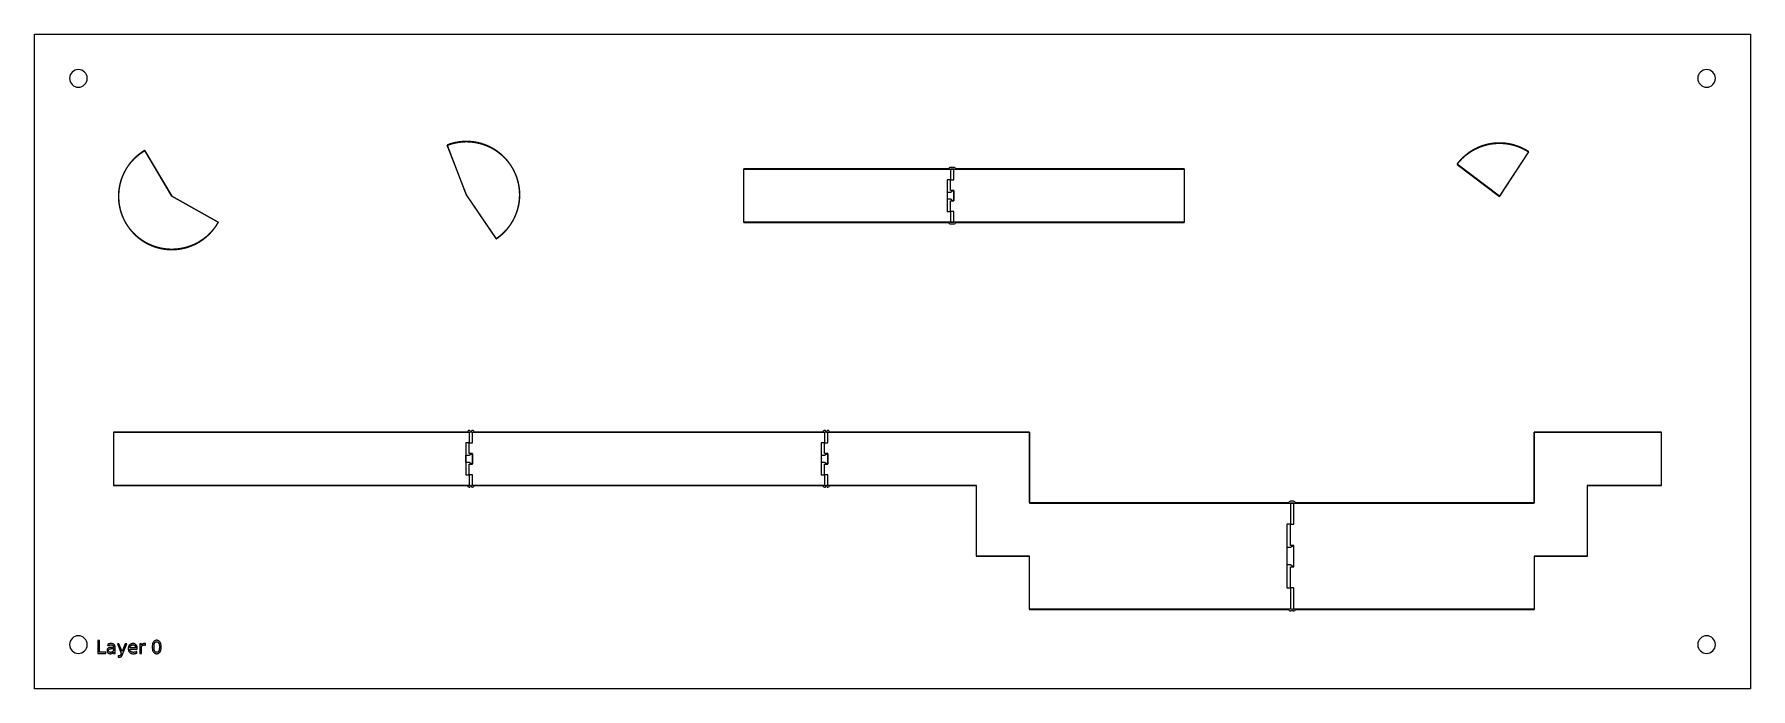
# Model space of a CAD drawing. Header units: metres. Extents: x -355 to 130, y -22 to 162.
import ezdxf

# ---------------------------------------------------------------- set-up
doc = ezdxf.new("R2010")
doc.units = ezdxf.units.M

msp = doc.modelspace()

# ---------------------------------------------------------------- linework, layer by layer
for points in [[(130.05, -22.45), (-354.85, -22.45), (-354.85, 162.45), (130.05, 162.45), (130.05, -22.45)], [(-339.9, 150), (-339.95, 150.49), (-340.09, 150.96), (-340.32, 151.39), (-340.63, 151.77), (-341.01, 152.08), (-341.44, 152.31), (-341.91, 152.45), (-342.4, 152.5), (-342.89, 152.45), (-343.36, 152.31), (-343.79, 152.08), (-344.17, 151.77), (-344.48, 151.39), (-344.71, 150.96), (-344.85, 150.49), (-344.9, 150), (-344.85, 149.51), (-344.71, 149.04), (-344.48, 148.61), (-344.17, 148.23), (-343.79, 147.92), (-343.36, 147.69), (-342.89, 147.55), (-342.4, 147.5), (-341.91, 147.55), (-341.44, 147.69), (-341.01, 147.92), (-340.63, 148.23), (-340.32, 148.61), (-340.09, 149.04), (-339.95, 149.51), (-339.9, 150)], [(120.1, 150), (120.05, 150.49), (119.91, 150.96), (119.68, 151.39), (119.37, 151.77), (118.99, 152.08), (118.56, 152.31), (118.09, 152.45), (117.6, 152.5), (117.11, 152.45), (116.64, 152.31), (116.21, 152.08), (115.83, 151.77), (115.52, 151.39), (115.29, 150.96), (115.15, 150.49), (115.1, 150), (115.15, 149.51), (115.29, 149.04), (115.52, 148.61), (115.83, 148.23), (116.21, 147.92), (116.64, 147.69), (117.11, 147.55), (117.6, 147.5), (118.09, 147.55), (118.56, 147.69), (118.99, 147.92), (119.37, 148.23), (119.68, 148.61), (119.91, 149.04), (120.05, 149.51), (120.1, 150)], [(-238.22, 131.09), (-232.82, 117.1), (-232.82, 117.1), (-232.82, 117.1), (-232.82, 117.09), (-224.41, 104.68), (-224.38, 104.66), (-224.37, 104.66), (-224.33, 104.67), (-224.31, 104.68), (-224.31, 104.68), (-224.31, 104.68), (-224.31, 104.68), (-224.28, 104.7), (-224.28, 104.7), (-224.28, 104.7), (-224.28, 104.7), (-224.25, 104.72), (-224.25, 104.72), (-224.25, 104.72), (-224.25, 104.72), (-224.22, 104.74), (-224.22, 104.74), (-224.22, 104.74), (-224.22, 104.74), (-224.19, 104.76), (-224.19, 104.76), (-224.19, 104.76), (-224.19, 104.76), (-224.16, 104.78), (-224.16, 104.78), (-224.16, 104.78), (-224.16, 104.78), (-224.14, 104.8), (-224.14, 104.8), (-224.14, 104.8), (-224.14, 104.8), (-224.11, 104.82), (-224.11, 104.82), (-224.11, 104.82), (-224.11, 104.82), (-224.08, 104.84), (-224.08, 104.84), (-224.08, 104.84), (-224.08, 104.84), (-224.05, 104.86), (-224.05, 104.86), (-224.05, 104.86), (-224.05, 104.86), (-224.02, 104.88), (-224.02, 104.88), (-224.02, 104.88), (-224.02, 104.88), (-223.99, 104.9), (-223.99, 104.9), (-223.99, 104.9), (-223.99, 104.9), (-223.97, 104.92), (-223.97, 104.92), (-223.97, 104.92), (-223.97, 104.92), (-223.94, 104.94), (-223.94, 104.94), (-223.94, 104.94), (-223.94, 104.94), (-223.91, 104.96), (-223.91, 104.96), (-223.91, 104.96), (-223.91, 104.96), (-223.88, 104.98), (-223.88, 104.98), (-223.88, 104.98), (-223.88, 104.98), (-223.85, 105), (-223.85, 105), (-223.85, 105), (-223.85, 105), (-223.83, 105.02), (-223.83, 105.02), (-223.83, 105.02), (-223.83, 105.02), (-223.8, 105.04), (-223.8, 105.04), (-223.8, 105.04), (-223.8, 105.04), (-223.77, 105.06), (-223.77, 105.06), (-223.77, 105.06), (-223.77, 105.06), (-223.74, 105.08), (-223.74, 105.08), (-223.74, 105.08), (-223.74, 105.08), (-223.71, 105.1), (-223.71, 105.1), (-223.71, 105.1), (-223.71, 105.1), (-223.69, 105.12), (-223.69, 105.12), (-223.69, 105.12), (-223.69, 105.12), (-223.66, 105.15), (-223.66, 105.15), (-223.66, 105.15), (-223.66, 105.15), (-223.63, 105.17), (-223.63, 105.17), (-223.63, 105.17), (-223.63, 105.17), (-223.6, 105.19), (-223.6, 105.19), (-223.6, 105.19), (-223.6, 105.19), (-223.58, 105.21), (-223.58, 105.21), (-223.58, 105.21), (-223.58, 105.21), (-223.55, 105.23), (-223.55, 105.23), (-223.55, 105.23), (-223.55, 105.23), (-223.52, 105.25), (-223.52, 105.25), (-223.52, 105.25), (-223.52, 105.25), (-223.49, 105.27), (-223.49, 105.27), (-223.49, 105.27), (-223.49, 105.27), (-223.47, 105.29), (-223.47, 105.29), (-223.47, 105.29), (-223.47, 105.29), (-223.44, 105.32), (-223.44, 105.32), (-223.44, 105.32), (-223.44, 105.32), (-223.41, 105.34), (-223.41, 105.34), (-223.41, 105.34), (-223.41, 105.34), (-223.39, 105.36), (-223.39, 105.36), (-223.39, 105.36), (-223.39, 105.36), (-223.36, 105.38), (-223.36, 105.38), (-223.36, 105.38), (-223.36, 105.38), (-223.33, 105.4), (-223.33, 105.4), (-223.33, 105.4), (-223.33, 105.4), (-223.3, 105.43), (-223.3, 105.43), (-223.3, 105.43), (-223.3, 105.43), (-223.28, 105.45), (-223.28, 105.45), (-223.28, 105.45), (-223.28, 105.45), (-223.25, 105.47), (-223.25, 105.47), (-223.25, 105.47), (-223.25, 105.47), (-223.22, 105.49), (-223.22, 105.49), (-223.22, 105.49), (-223.22, 105.49), (-223.2, 105.51), (-223.2, 105.51), (-223.2, 105.51), (-223.2, 105.51), (-223.17, 105.54), (-223.17, 105.54), (-223.17, 105.54), (-223.17, 105.54), (-223.14, 105.56), (-223.14, 105.56), (-223.14, 105.56), (-223.14, 105.56), (-223.12, 105.58), (-223.12, 105.58), (-223.12, 105.58), (-223.12, 105.58), (-223.09, 105.6), (-223.09, 105.6), (-223.09, 105.6), (-223.09, 105.6), (-223.06, 105.62), (-223.06, 105.62), (-223.06, 105.62), (-223.06, 105.62), (-223.04, 105.65), (-223.04, 105.65), (-223.04, 105.65), (-223.04, 105.65), (-223.01, 105.67), (-223.01, 105.67), (-223.01, 105.67), (-223.01, 105.67), (-222.98, 105.69), (-222.98, 105.69), (-222.98, 105.69), (-222.98, 105.69), (-222.96, 105.71), (-222.96, 105.71), (-222.96, 105.71), (-222.96, 105.71), (-222.93, 105.74), (-222.93, 105.74), (-222.93, 105.74), (-222.93, 105.74), (-222.9, 105.76), (-222.9, 105.76), (-222.9, 105.76), (-222.9, 105.76), (-222.88, 105.78), (-222.88, 105.78), (-222.88, 105.78), (-222.88, 105.78), (-222.85, 105.81), (-222.85, 105.81), (-222.85, 105.81), (-222.85, 105.81), (-222.83, 105.83), (-222.83, 105.83), (-222.83, 105.83), (-222.83, 105.83), (-222.8, 105.85), (-222.8, 105.85), (-222.8, 105.85), (-222.8, 105.85), (-222.77, 105.87), (-222.77, 105.87), (-222.77, 105.87), (-222.77, 105.87), (-222.75, 105.9), (-222.75, 105.9), (-222.75, 105.9), (-222.75, 105.9), (-222.72, 105.92), (-222.72, 105.92), (-222.72, 105.92), (-222.72, 105.92), (-222.7, 105.94), (-222.7, 105.94), (-222.7, 105.94), (-222.7, 105.94), (-222.67, 105.97), (-222.67, 105.97), (-222.67, 105.97), (-222.67, 105.97), (-222.64, 105.99), (-222.64, 105.99), (-222.64, 105.99), (-222.64, 105.99), (-222.62, 106.01), (-222.62, 106.01), (-222.62, 106.01), (-222.62, 106.01), (-222.59, 106.04), (-222.59, 106.04), (-222.59, 106.04), (-222.59, 106.04), (-222.57, 106.06), (-222.57, 106.06), (-222.57, 106.06), (-222.57, 106.06), (-222.54, 106.09), (-222.54, 106.09), (-222.54, 106.09), (-222.54, 106.09), (-222.52, 106.11), (-222.52, 106.11), (-222.52, 106.11), (-222.52, 106.11), (-222.49, 106.13), (-222.49, 106.13), (-222.49, 106.13), (-222.49, 106.13), (-222.47, 106.16), (-222.47, 106.16), (-222.47, 106.16), (-222.47, 106.16), (-222.44, 106.18), (-222.44, 106.18), (-222.44, 106.18), (-222.44, 106.18), (-222.42, 106.2), (-222.42, 106.2), (-222.42, 106.2), (-222.42, 106.2), (-222.39, 106.23), (-222.39, 106.23), (-222.39, 106.23), (-222.39, 106.23), (-222.37, 106.25), (-222.37, 106.25), (-222.37, 106.25), (-222.37, 106.25), (-222.34, 106.28), (-222.34, 106.28), (-222.34, 106.28), (-222.34, 106.28), (-222.32, 106.3), (-222.32, 106.3), (-222.32, 106.3), (-222.32, 106.3), (-222.29, 106.32), (-222.29, 106.32), (-222.29, 106.32), (-222.29, 106.32), (-222.27, 106.35), (-222.27, 106.35), (-222.27, 106.35), (-222.27, 106.35), (-222.24, 106.37), (-222.24, 106.37), (-222.24, 106.37), (-222.24, 106.37), (-222.22, 106.4), (-222.22, 106.4), (-222.22, 106.4), (-222.22, 106.4), (-222.19, 106.42), (-222.19, 106.42), (-222.19, 106.42), (-222.19, 106.42), (-222.17, 106.45), (-222.17, 106.45), (-222.17, 106.45), (-222.17, 106.45), (-222.14, 106.47), (-222.14, 106.47), (-222.14, 106.47), (-222.14, 106.47), (-222.12, 106.5), (-222.12, 106.5), (-222.12, 106.5), (-222.12, 106.5), (-222.09, 106.52), (-222.09, 106.52), (-222.09, 106.52), (-222.09, 106.52), (-222.07, 106.54), (-222.07, 106.54), (-222.07, 106.54), (-222.07, 106.54), (-222.04, 106.57), (-222.04, 106.57), (-222.04, 106.57), (-222.04, 106.57), (-222.02, 106.59), (-222.02, 106.59), (-222.02, 106.59), (-222.02, 106.59), (-222, 106.62), (-222, 106.62), (-222, 106.62), (-222, 106.62), (-221.97, 106.64), (-221.97, 106.64), (-221.97, 106.64), (-221.97, 106.64), (-221.95, 106.67), (-221.95, 106.67), (-221.95, 106.67), (-221.95, 106.67), (-221.92, 106.69), (-221.92, 106.69), (-221.92, 106.69), (-221.92, 106.69), (-221.9, 106.72), (-221.9, 106.72), (-221.9, 106.72), (-221.9, 106.72), (-221.87, 106.74), (-221.87, 106.74), (-221.87, 106.74), (-221.87, 106.74), (-221.85, 106.77), (-221.85, 106.77), (-221.85, 106.77), (-221.85, 106.77), (-221.83, 106.79), (-221.83, 106.79), (-221.83, 106.79), (-221.83, 106.79), (-221.8, 106.82), (-221.8, 106.82), (-221.8, 106.82), (-221.8, 106.82), (-221.78, 106.85), (-221.78, 106.85), (-221.78, 106.85), (-221.78, 106.85), (-221.76, 106.87), (-221.76, 106.87), (-221.76, 106.87), (-221.76, 106.87), (-221.73, 106.9), (-221.73, 106.9), (-221.73, 106.9), (-221.73, 106.9), (-221.71, 106.92), (-221.71, 106.92), (-221.71, 106.92), (-221.71, 106.92), (-221.69, 106.95), (-221.69, 106.95), (-221.69, 106.95), (-221.69, 106.95), (-221.66, 106.97), (-221.66, 106.97), (-221.66, 106.97), (-221.66, 106.97), (-221.64, 107), (-221.64, 107), (-221.64, 107), (-221.64, 107), (-221.61, 107.02), (-221.61, 107.02), (-221.61, 107.02), (-221.61, 107.02), (-221.59, 107.05), (-221.59, 107.05), (-221.59, 107.05), (-221.59, 107.05), (-221.57, 107.08), (-221.57, 107.08), (-221.57, 107.08), (-221.57, 107.08), (-221.55, 107.1), (-221.55, 107.1), (-221.55, 107.1), (-221.55, 107.1), (-221.52, 107.13), (-221.52, 107.13), (-221.52, 107.13), (-221.52, 107.13), (-221.5, 107.15), (-221.5, 107.15), (-221.5, 107.15), (-221.5, 107.15), (-221.48, 107.18), (-221.48, 107.18), (-221.48, 107.18), (-221.48, 107.18), (-221.45, 107.21), (-221.45, 107.21), (-221.45, 107.21), (-221.45, 107.21), (-221.43, 107.23), (-221.43, 107.23), (-221.43, 107.23), (-221.43, 107.23), (-221.41, 107.26), (-221.41, 107.26), (-221.41, 107.26), (-221.41, 107.26), (-221.38, 107.29), (-221.38, 107.29), (-221.38, 107.29), (-221.38, 107.29), (-221.36, 107.31), (-221.36, 107.31), (-221.36, 107.31), (-221.36, 107.31), (-221.34, 107.34), (-221.34, 107.34), (-221.34, 107.34), (-221.34, 107.34), (-221.32, 107.36), (-221.32, 107.36), (-221.32, 107.36), (-221.32, 107.36), (-221.29, 107.39), (-221.29, 107.39), (-221.29, 107.39), (-221.29, 107.39), (-221.27, 107.42), (-221.27, 107.42), (-221.27, 107.42), (-221.27, 107.42), (-221.25, 107.44), (-221.25, 107.44), (-221.25, 107.44), (-221.25, 107.44), (-221.23, 107.47), (-221.23, 107.47), (-221.23, 107.47), (-221.23, 107.47), (-221.2, 107.5), (-221.2, 107.5), (-221.2, 107.5), (-221.2, 107.5), (-221.18, 107.52), (-221.18, 107.52), (-221.18, 107.52), (-221.18, 107.52), (-221.16, 107.55), (-221.16, 107.55), (-221.16, 107.55), (-221.16, 107.55), (-221.14, 107.58), (-221.14, 107.58), (-221.14, 107.58), (-221.14, 107.58), (-221.12, 107.6), (-221.12, 107.6), (-221.12, 107.6), (-221.12, 107.6), (-221.09, 107.63), (-221.09, 107.63), (-221.09, 107.63), (-221.09, 107.63), (-221.07, 107.66), (-221.07, 107.66), (-221.07, 107.66), (-221.07, 107.66), (-221.05, 107.69), (-221.05, 107.69), (-221.05, 107.69), (-221.05, 107.69), (-221.03, 107.71), (-221.03, 107.71), (-221.03, 107.71), (-221.03, 107.71), (-221.01, 107.74), (-221.01, 107.74), (-221.01, 107.74), (-221.01, 107.74), (-220.99, 107.77), (-220.99, 107.77), (-220.99, 107.77), (-220.99, 107.77), (-220.96, 107.79), (-220.96, 107.79), (-220.96, 107.79), (-220.96, 107.79), (-220.94, 107.82), (-220.94, 107.82), (-220.94, 107.82), (-220.94, 107.82), (-220.92, 107.85), (-220.92, 107.85), (-220.92, 107.85), (-220.92, 107.85), (-220.9, 107.88), (-220.9, 107.88), (-220.9, 107.88), (-220.9, 107.88), (-220.88, 107.9), (-220.88, 107.9), (-220.88, 107.9), (-220.88, 107.9), (-220.86, 107.93), (-220.86, 107.93), (-220.86, 107.93), (-220.86, 107.93), (-220.84, 107.96), (-220.84, 107.96), (-220.84, 107.96), (-220.84, 107.96), (-220.82, 107.99), (-220.82, 107.99), (-220.82, 107.99), (-220.82, 107.99), (-220.79, 108.01), (-220.79, 108.01), (-220.79, 108.01), (-220.79, 108.01), (-220.77, 108.04), (-220.77, 108.04), (-220.77, 108.04), (-220.77, 108.04), (-220.75, 108.07), (-220.75, 108.07), (-220.75, 108.07), (-220.75, 108.07), (-220.73, 108.1), (-220.73, 108.1), (-220.73, 108.1), (-220.73, 108.1), (-220.71, 108.13), (-220.71, 108.13), (-220.71, 108.13), (-220.71, 108.13), (-220.69, 108.15), (-220.69, 108.15), (-220.69, 108.15), (-220.69, 108.15), (-220.67, 108.18), (-220.67, 108.18), (-220.67, 108.18), (-220.67, 108.18), (-220.65, 108.21), (-220.65, 108.21), (-220.65, 108.21), (-220.65, 108.21), (-220.63, 108.24), (-220.63, 108.24), (-220.63, 108.24), (-220.63, 108.24), (-220.61, 108.27), (-220.61, 108.27), (-220.61, 108.27), (-220.61, 108.27), (-220.59, 108.29), (-220.59, 108.29), (-220.59, 108.29), (-220.59, 108.29), (-220.57, 108.32), (-220.57, 108.32), (-220.57, 108.32), (-220.57, 108.32), (-220.55, 108.35), (-220.55, 108.35), (-220.55, 108.35), (-220.55, 108.35), (-220.53, 108.38), (-220.53, 108.38), (-220.53, 108.38), (-220.53, 108.38), (-220.51, 108.41), (-220.51, 108.41), (-220.51, 108.41), (-220.51, 108.41), (-220.49, 108.43), (-220.49, 108.43), (-220.49, 108.43), (-220.49, 108.43), (-220.47, 108.46), (-220.47, 108.46), (-220.47, 108.46), (-220.47, 108.46), (-220.45, 108.49), (-220.45, 108.49), (-220.45, 108.49), (-220.45, 108.49), (-220.43, 108.52), (-220.43, 108.52), (-220.43, 108.52), (-220.43, 108.52), (-220.41, 108.55), (-220.41, 108.55), (-220.41, 108.55), (-220.41, 108.55), (-220.39, 108.58), (-220.39, 108.58), (-220.39, 108.58), (-220.39, 108.58), (-220.37, 108.61), (-220.37, 108.61), (-220.37, 108.61), (-220.37, 108.61), (-220.35, 108.63), (-220.35, 108.63), (-220.35, 108.63), (-220.35, 108.63), (-220.33, 108.66), (-220.33, 108.66), (-220.33, 108.66), (-220.33, 108.66), (-220.31, 108.69), (-220.31, 108.69), (-220.31, 108.69), (-220.31, 108.69), (-220.29, 108.72), (-220.29, 108.72), (-220.29, 108.72), (-220.29, 108.72), (-220.27, 108.75), (-220.27, 108.75), (-220.27, 108.75), (-220.27, 108.75), (-220.25, 108.78), (-220.25, 108.78), (-220.25, 108.78), (-220.25, 108.78), (-220.23, 108.81), (-220.23, 108.81), (-220.23, 108.81), (-220.23, 108.81), (-220.21, 108.84), (-220.21, 108.84), (-220.21, 108.84), (-220.21, 108.84), (-220.19, 108.87), (-220.19, 108.87), (-220.19, 108.87), (-220.19, 108.87), (-220.17, 108.89), (-220.17, 108.89), (-220.17, 108.89), (-220.17, 108.89), (-220.15, 108.92), (-220.15, 108.92), (-220.15, 108.92), (-220.15, 108.92), (-220.14, 108.95), (-220.14, 108.95), (-220.14, 108.95), (-220.14, 108.95), (-220.12, 108.98), (-220.12, 108.98), (-220.12, 108.98), (-220.12, 108.98), (-220.1, 109.01), (-220.1, 109.01), (-220.1, 109.01), (-220.1, 109.01), (-220.08, 109.04), (-220.08, 109.04), (-220.08, 109.04), (-220.08, 109.04), (-220.06, 109.07), (-220.06, 109.07), (-220.06, 109.07), (-220.06, 109.07), (-220.04, 109.1), (-220.04, 109.1), (-220.04, 109.1), (-220.04, 109.1), (-220.02, 109.13), (-220.02, 109.13), (-220.02, 109.13), (-220.02, 109.13), (-220.01, 109.16), (-220.01, 109.16), (-220.01, 109.16), (-220.01, 109.16), (-219.99, 109.19), (-219.99, 109.19), (-219.99, 109.19), (-219.99, 109.19), (-219.97, 109.22), (-219.97, 109.22), (-219.97, 109.22), (-219.97, 109.22), (-219.95, 109.25), (-219.95, 109.25), (-219.95, 109.25), (-219.95, 109.25), (-219.93, 109.28), (-219.93, 109.28), (-219.93, 109.28), (-219.93, 109.28), (-219.91, 109.31), (-219.91, 109.31), (-219.91, 109.31), (-219.91, 109.31), (-219.9, 109.34), (-219.9, 109.34), (-219.9, 109.34), (-219.9, 109.34), (-219.88, 109.37), (-219.88, 109.37), (-219.88, 109.37), (-219.88, 109.37), (-219.86, 109.4), (-219.86, 109.4), (-219.86, 109.4), (-219.86, 109.4), (-219.84, 109.43), (-219.84, 109.43), (-219.84, 109.43), (-219.84, 109.43), (-219.82, 109.46), (-219.82, 109.46), (-219.82, 109.46), (-219.82, 109.46), (-219.81, 109.49), (-219.81, 109.49), (-219.81, 109.49), (-219.81, 109.49), (-219.79, 109.52), (-219.79, 109.52), (-219.79, 109.52), (-219.79, 109.52), (-219.77, 109.55), (-219.77, 109.55), (-219.77, 109.55), (-219.77, 109.55), (-219.75, 109.58), (-219.75, 109.58), (-219.75, 109.58), (-219.75, 109.58), (-219.74, 109.61), (-219.74, 109.61), (-219.74, 109.61), (-219.74, 109.61), (-219.72, 109.64), (-219.72, 109.64), (-219.72, 109.64), (-219.72, 109.64), (-219.7, 109.67), (-219.7, 109.67), (-219.7, 109.67), (-219.7, 109.67), (-219.69, 109.7), (-219.69, 109.7), (-219.69, 109.7), (-219.69, 109.7), (-219.67, 109.73), (-219.67, 109.73), (-219.67, 109.73), (-219.67, 109.73), (-219.65, 109.76), (-219.65, 109.76), (-219.65, 109.76), (-219.65, 109.76), (-219.63, 109.79), (-219.63, 109.79), (-219.63, 109.79), (-219.63, 109.79), (-219.62, 109.82), (-219.62, 109.82), (-219.62, 109.82), (-219.62, 109.82), (-219.6, 109.85), (-219.6, 109.85), (-219.6, 109.85), (-219.6, 109.85), (-219.58, 109.88), (-219.58, 109.88), (-219.58, 109.88), (-219.58, 109.88), (-219.57, 109.91), (-219.57, 109.91), (-219.57, 109.91), (-219.57, 109.91), (-219.55, 109.94), (-219.55, 109.94), (-219.55, 109.94), (-219.55, 109.94), (-219.53, 109.97), (-219.53, 109.97), (-219.53, 109.97), (-219.53, 109.97), (-219.52, 110), (-219.52, 110), (-219.52, 110), (-219.52, 110), (-219.5, 110.03), (-219.5, 110.03), (-219.5, 110.03), (-219.5, 110.03), (-219.48, 110.06), (-219.48, 110.06), (-219.48, 110.06), (-219.48, 110.06), (-219.47, 110.09), (-219.47, 110.09), (-219.47, 110.09), (-219.47, 110.09), (-219.45, 110.12), (-219.45, 110.12), (-219.45, 110.12), (-219.45, 110.12), (-219.44, 110.15), (-219.44, 110.15), (-219.44, 110.15), (-219.44, 110.15), (-219.42, 110.18), (-219.42, 110.18), (-219.42, 110.18), (-219.42, 110.18), (-219.4, 110.22), (-219.4, 110.22), (-219.4, 110.22), (-219.4, 110.22), (-219.39, 110.25), (-219.39, 110.25), (-219.39, 110.25), (-219.39, 110.25), (-219.37, 110.28), (-219.37, 110.28), (-219.37, 110.28), (-219.37, 110.28), (-219.36, 110.31), (-219.36, 110.31), (-219.36, 110.31), (-219.36, 110.31), (-219.34, 110.34), (-219.34, 110.34), (-219.34, 110.34), (-219.34, 110.34), (-219.33, 110.37), (-219.33, 110.37), (-219.33, 110.37), (-219.33, 110.37), (-219.31, 110.4), (-219.31, 110.4), (-219.31, 110.4), (-219.31, 110.4), (-219.29, 110.43), (-219.29, 110.43), (-219.29, 110.43), (-219.29, 110.43), (-219.28, 110.46), (-219.28, 110.46), (-219.28, 110.46), (-219.28, 110.46), (-219.26, 110.49), (-219.26, 110.49), (-219.26, 110.49), (-219.26, 110.49), (-219.25, 110.53), (-219.25, 110.53), (-219.25, 110.53), (-219.25, 110.53), (-219.23, 110.56), (-219.23, 110.56), (-219.23, 110.56), (-219.23, 110.56), (-219.22, 110.59), (-219.22, 110.59), (-219.22, 110.59), (-219.22, 110.59), (-219.2, 110.62), (-219.2, 110.62), (-219.2, 110.62), (-219.2, 110.62), (-219.19, 110.65), (-219.19, 110.65), (-219.19, 110.65), (-219.19, 110.65), (-219.17, 110.68), (-219.17, 110.68), (-219.17, 110.68), (-219.17, 110.68), (-219.16, 110.71), (-219.16, 110.71), (-219.16, 110.71), (-219.16, 110.71), (-219.14, 110.75), (-219.14, 110.75), (-219.14, 110.75), (-219.14, 110.75), (-219.13, 110.78), (-219.13, 110.78), (-219.13, 110.78), (-219.13, 110.78), (-219.11, 110.81), (-219.11, 110.81), (-219.11, 110.81), (-219.11, 110.81), (-219.1, 110.84), (-219.1, 110.84), (-219.1, 110.84), (-219.1, 110.84), (-219.08, 110.87), (-219.08, 110.87), (-219.08, 110.87), (-219.08, 110.87), (-219.07, 110.9), (-219.07, 110.9), (-219.07, 110.9), (-219.07, 110.9), (-219.06, 110.94), (-219.06, 110.94), (-219.06, 110.94), (-219.06, 110.94), (-219.04, 110.97), (-219.04, 110.97), (-219.04, 110.97), (-219.04, 110.97), (-219.03, 111), (-219.03, 111), (-219.03, 111), (-219.03, 111), (-219.01, 111.03), (-219.01, 111.03), (-219.01, 111.03), (-219.01, 111.03), (-219, 111.06), (-219, 111.06), (-219, 111.06), (-219, 111.06), (-218.99, 111.09), (-218.99, 111.09), (-218.99, 111.09), (-218.99, 111.09), (-218.97, 111.13), (-218.97, 111.13), (-218.97, 111.13), (-218.97, 111.13), (-218.96, 111.16), (-218.96, 111.16), (-218.96, 111.16), (-218.96, 111.16), (-218.94, 111.19), (-218.94, 111.19), (-218.94, 111.19), (-218.94, 111.19), (-218.93, 111.22), (-218.93, 111.22), (-218.93, 111.22), (-218.93, 111.22), (-218.92, 111.25), (-218.92, 111.25), (-218.92, 111.25), (-218.92, 111.25), (-218.9, 111.29), (-218.9, 111.29), (-218.9, 111.29), (-218.9, 111.29), (-218.89, 111.32), (-218.89, 111.32), (-218.89, 111.32), (-218.89, 111.32), (-218.88, 111.35), (-218.88, 111.35), (-218.88, 111.35), (-218.88, 111.35), (-218.86, 111.38), (-218.86, 111.38), (-218.86, 111.38), (-218.86, 111.38), (-218.85, 111.41), (-218.85, 111.41), (-218.85, 111.41), (-218.85, 111.41), (-218.84, 111.45), (-218.84, 111.45), (-218.84, 111.45), (-218.84, 111.45), (-218.82, 111.48), (-218.82, 111.48), (-218.82, 111.48), (-218.82, 111.48), (-218.81, 111.51), (-218.81, 111.51), (-218.81, 111.51), (-218.81, 111.51), (-218.8, 111.54), (-218.8, 111.54), (-218.8, 111.54), (-218.8, 111.54), (-218.79, 111.58), (-218.79, 111.58), (-218.79, 111.58), (-218.79, 111.58), (-218.77, 111.61), (-218.77, 111.61), (-218.77, 111.61), (-218.77, 111.61), (-218.76, 111.64), (-218.76, 111.64), (-218.76, 111.64), (-218.76, 111.64), (-218.75, 111.67), (-218.75, 111.67), (-218.75, 111.67), (-218.75, 111.67), (-218.73, 111.7), (-218.73, 111.7), (-218.73, 111.7), (-218.73, 111.7), (-218.72, 111.74), (-218.72, 111.74), (-218.72, 111.74), (-218.72, 111.74), (-218.71, 111.77), (-218.71, 111.77), (-218.71, 111.77), (-218.71, 111.77), (-218.7, 111.8), (-218.7, 111.8), (-218.7, 111.8), (-218.7, 111.8), (-218.69, 111.83), (-218.69, 111.83), (-218.69, 111.83), (-218.69, 111.83), (-218.67, 111.87), (-218.67, 111.87), (-218.67, 111.87), (-218.67, 111.87), (-218.66, 111.9), (-218.66, 111.9), (-218.66, 111.9), (-218.66, 111.9), (-218.65, 111.93), (-218.65, 111.93), (-218.65, 111.93), (-218.65, 111.93), (-218.64, 111.97), (-218.64, 111.97), (-218.64, 111.97), (-218.64, 111.97), (-218.63, 112), (-218.63, 112), (-218.63, 112), (-218.63, 112), (-218.61, 112.03), (-218.61, 112.03), (-218.61, 112.03), (-218.61, 112.03), (-218.6, 112.06), (-218.6, 112.06), (-218.6, 112.06), (-218.6, 112.06), (-218.59, 112.1), (-218.59, 112.1), (-218.59, 112.1), (-218.59, 112.1), (-218.58, 112.13), (-218.58, 112.13), (-218.58, 112.13), (-218.58, 112.13), (-218.57, 112.16), (-218.57, 112.16), (-218.57, 112.16), (-218.57, 112.16), (-218.56, 112.19), (-218.56, 112.19), (-218.56, 112.19), (-218.56, 112.19), (-218.54, 112.23), (-218.54, 112.23), (-218.54, 112.23), (-218.54, 112.23), (-218.53, 112.26), (-218.53, 112.26), (-218.53, 112.26), (-218.53, 112.26), (-218.52, 112.29), (-218.52, 112.29), (-218.52, 112.29), (-218.52, 112.29), (-218.51, 112.33), (-218.51, 112.33), (-218.51, 112.33), (-218.51, 112.33), (-218.5, 112.36), (-218.5, 112.36), (-218.5, 112.36), (-218.5, 112.36), (-218.49, 112.39), (-218.49, 112.39), (-218.49, 112.39), (-218.49, 112.39), (-218.48, 112.42), (-218.48, 112.42), (-218.48, 112.42), (-218.48, 112.42), (-218.47, 112.46), (-218.47, 112.46), (-218.47, 112.46), (-218.47, 112.46), (-218.46, 112.49), (-218.46, 112.49), (-218.46, 112.49), (-218.46, 112.49), (-218.45, 112.52), (-218.45, 112.52), (-218.45, 112.52), (-218.45, 112.52), (-218.43, 112.56), (-218.43, 112.56), (-218.43, 112.56), (-218.43, 112.56), (-218.42, 112.59), (-218.42, 112.59), (-218.42, 112.59), (-218.42, 112.59), (-218.41, 112.62), (-218.41, 112.62), (-218.41, 112.62), (-218.41, 112.62), (-218.4, 112.66), (-218.4, 112.66), (-218.4, 112.66), (-218.4, 112.66), (-218.39, 112.69), (-218.39, 112.69), (-218.39, 112.69), (-218.39, 112.69), (-218.38, 112.72), (-218.38, 112.72), (-218.38, 112.72), (-218.38, 112.72), (-218.37, 112.76), (-218.37, 112.76), (-218.37, 112.76), (-218.37, 112.76), (-218.36, 112.79), (-218.36, 112.79), (-218.36, 112.79), (-218.36, 112.79), (-218.35, 112.82), (-218.35, 112.82), (-218.35, 112.82), (-218.35, 112.82), (-218.34, 112.86), (-218.34, 112.86), (-218.34, 112.86), (-218.34, 112.86), (-218.33, 112.89), (-218.33, 112.89), (-218.33, 112.89), (-218.33, 112.89), (-218.32, 112.92), (-218.32, 112.92), (-218.32, 112.92), (-218.32, 112.92), (-218.31, 112.96), (-218.31, 112.96), (-218.31, 112.96), (-218.31, 112.96), (-218.3, 112.99), (-218.3, 112.99), (-218.3, 112.99), (-218.3, 112.99), (-218.29, 113.02), (-218.29, 113.02), (-218.29, 113.02), (-218.29, 113.02), (-218.29, 113.06), (-218.29, 113.06), (-218.29, 113.06), (-218.29, 113.06), (-218.28, 113.09), (-218.28, 113.09), (-218.28, 113.09), (-218.28, 113.09), (-218.27, 113.12), (-218.27, 113.12), (-218.27, 113.12), (-218.27, 113.12), (-218.26, 113.16), (-218.26, 113.16), (-218.26, 113.16), (-218.26, 113.16), (-218.25, 113.19), (-218.25, 113.19), (-218.25, 113.19), (-218.25, 113.19), (-218.24, 113.22), (-218.24, 113.22), (-218.24, 113.22), (-218.24, 113.22), (-218.23, 113.26), (-218.23, 113.26), (-218.23, 113.26), (-218.23, 113.26), (-218.22, 113.29), (-218.22, 113.29), (-218.22, 113.29), (-218.22, 113.29), (-218.21, 113.32), (-218.21, 113.32), (-218.21, 113.32), (-218.21, 113.32), (-218.2, 113.36), (-218.2, 113.36), (-218.2, 113.36), (-218.2, 113.36), (-218.2, 113.39), (-218.2, 113.39), (-218.2, 113.39), (-218.2, 113.39), (-218.19, 113.43), (-218.19, 113.43), (-218.19, 113.43), (-218.19, 113.43), (-218.18, 113.46), (-218.18, 113.46), (-218.18, 113.46), (-218.18, 113.46), (-218.17, 113.49), (-218.17, 113.49), (-218.17, 113.49), (-218.17, 113.49), (-218.16, 113.53), (-218.16, 113.53), (-218.16, 113.53), (-218.16, 113.53), (-218.15, 113.56), (-218.15, 113.56), (-218.15, 113.56), (-218.15, 113.56), (-218.15, 113.59), (-218.15, 113.59), (-218.15, 113.59), (-218.15, 113.59), (-218.14, 113.63), (-218.14, 113.63), (-218.14, 113.63), (-218.14, 113.63), (-218.13, 113.66), (-218.13, 113.66), (-218.13, 113.66), (-218.13, 113.66), (-218.12, 113.7), (-218.12, 113.7), (-218.12, 113.7), (-218.12, 113.7), (-218.11, 113.73), (-218.11, 113.73), (-218.11, 113.73), (-218.11, 113.73), (-218.11, 113.76), (-218.11, 113.76), (-218.11, 113.76), (-218.11, 113.76), (-218.1, 113.8), (-218.1, 113.8), (-218.1, 113.8), (-218.1, 113.8), (-218.09, 113.83), (-218.09, 113.83), (-218.09, 113.83), (-218.09, 113.83), (-218.08, 113.87), (-218.08, 113.87), (-218.08, 113.87), (-218.08, 113.87), (-218.08, 113.9), (-218.08, 113.9), (-218.08, 113.9), (-218.08, 113.9), (-218.07, 113.93), (-218.07, 113.93), (-218.07, 113.93), (-218.07, 113.93), (-218.06, 113.97), (-218.06, 113.97), (-218.06, 113.97), (-218.06, 113.97), (-218.05, 114), (-218.05, 114), (-218.05, 114), (-218.05, 114), (-218.05, 114.04), (-218.05, 114.04), (-218.05, 114.04), (-218.05, 114.04), (-218.04, 114.07), (-218.04, 114.07), (-218.04, 114.07), (-218.04, 114.07), (-218.03, 114.1), (-218.03, 114.1), (-218.03, 114.1), (-218.03, 114.1), (-218.03, 114.14), (-218.03, 114.14), (-218.03, 114.14), (-218.03, 114.14), (-218.02, 114.17), (-218.02, 114.17), (-218.02, 114.17), (-218.02, 114.17), (-218.01, 114.21), (-218.01, 114.21), (-218.01, 114.21), (-218.01, 114.21), (-218, 114.24), (-218, 114.24), (-218, 114.24), (-218, 114.24), (-218, 114.27), (-218, 114.27), (-218, 114.27), (-218, 114.27), (-217.99, 114.31), (-217.99, 114.31), (-217.99, 114.31), (-217.99, 114.31), (-217.99, 114.34), (-217.99, 114.34), (-217.99, 114.34), (-217.99, 114.34), (-217.98, 114.38), (-217.98, 114.38), (-217.98, 114.38), (-217.98, 114.38), (-217.97, 114.41), (-217.97, 114.41), (-217.97, 114.41), (-217.97, 114.41), (-217.97, 114.44), (-217.97, 114.44), (-217.97, 114.44), (-217.97, 114.44), (-217.96, 114.48), (-217.96, 114.48), (-217.96, 114.48), (-217.96, 114.48), (-217.95, 114.51), (-217.95, 114.51), (-217.95, 114.51), (-217.95, 114.51), (-217.95, 114.55), (-217.95, 114.55), (-217.95, 114.55), (-217.95, 114.55), (-217.94, 114.58), (-217.94, 114.58), (-217.94, 114.58), (-217.94, 114.58), (-217.94, 114.62), (-217.94, 114.62), (-217.94, 114.62), (-217.94, 114.62), (-217.93, 114.65), (-217.93, 114.65), (-217.93, 114.65), (-217.93, 114.65), (-217.92, 114.68), (-217.92, 114.68), (-217.92, 114.68), (-217.92, 114.68), (-217.92, 114.72), (-217.92, 114.72), (-217.92, 114.72), (-217.92, 114.72), (-217.91, 114.75), (-217.91, 114.75), (-217.91, 114.75), (-217.91, 114.75), (-217.91, 114.79), (-217.91, 114.79), (-217.91, 114.79), (-217.91, 114.79), (-217.9, 114.82), (-217.9, 114.82), (-217.9, 114.82), (-217.9, 114.82), (-217.9, 114.86), (-217.9, 114.86), (-217.9, 114.86), (-217.9, 114.86), (-217.89, 114.89), (-217.89, 114.89), (-217.89, 114.89), (-217.89, 114.89), (-217.89, 114.92), (-217.89, 114.92), (-217.89, 114.92), (-217.89, 114.92), (-217.88, 114.96), (-217.88, 114.96), (-217.88, 114.96), (-217.88, 114.96), (-217.88, 114.99), (-217.88, 114.99), (-217.88, 114.99), (-217.88, 114.99), (-217.87, 115.03), (-217.87, 115.03), (-217.87, 115.03), (-217.87, 115.03), (-217.87, 115.06), (-217.87, 115.06), (-217.87, 115.06), (-217.87, 115.06), (-217.86, 115.1), (-217.86, 115.1), (-217.86, 115.1), (-217.86, 115.1), (-217.86, 115.13), (-217.86, 115.13), (-217.86, 115.13), (-217.86, 115.13), (-217.85, 115.17), (-217.85, 115.17), (-217.85, 115.17), (-217.85, 115.17), (-217.85, 115.2), (-217.85, 115.2), (-217.85, 115.2), (-217.85, 115.2), (-217.85, 115.23), (-217.85, 115.23), (-217.85, 115.23), (-217.85, 115.23), (-217.84, 115.27), (-217.84, 115.27), (-217.84, 115.27), (-217.84, 115.27), (-217.84, 115.3), (-217.84, 115.3), (-217.84, 115.3), (-217.84, 115.3), (-217.83, 115.34), (-217.83, 115.34), (-217.83, 115.34), (-217.83, 115.34), (-217.83, 115.37), (-217.83, 115.37), (-217.83, 115.37), (-217.83, 115.37), (-217.82, 115.41), (-217.82, 115.41), (-217.82, 115.41), (-217.82, 115.41), (-217.82, 115.44), (-217.82, 115.44), (-217.82, 115.44), (-217.82, 115.44), (-217.82, 115.48), (-217.82, 115.48), (-217.82, 115.48), (-217.82, 115.48), (-217.81, 115.51), (-217.81, 115.51), (-217.81, 115.51), (-217.81, 115.51), (-217.81, 115.55), (-217.81, 115.55), (-217.81, 115.55), (-217.81, 115.55), (-217.81, 115.58), (-217.81, 115.58), (-217.81, 115.58), (-217.81, 115.58), (-217.8, 115.61), (-217.8, 115.61), (-217.8, 115.61), (-217.8, 115.61), (-217.8, 115.65), (-217.8, 115.65), (-217.8, 115.65), (-217.8, 115.65), (-217.8, 115.68), (-217.8, 115.68), (-217.8, 115.68), (-217.8, 115.68), (-217.79, 115.72), (-217.79, 115.72), (-217.79, 115.72), (-217.79, 115.72), (-217.79, 115.75), (-217.79, 115.75), (-217.79, 115.75), (-217.79, 115.75), (-217.79, 115.79), (-217.79, 115.79), (-217.79, 115.79), (-217.79, 115.79), (-217.78, 115.82), (-217.78, 115.82), (-217.78, 115.82), (-217.78, 115.82), (-217.78, 115.86), (-217.78, 115.86), (-217.78, 115.86), (-217.78, 115.86), (-217.78, 115.89), (-217.78, 115.89), (-217.78, 115.89), (-217.78, 115.89), (-217.77, 115.93), (-217.77, 115.93), (-217.77, 115.93), (-217.77, 115.93), (-217.77, 115.96), (-217.77, 115.96), (-217.77, 115.96), (-217.77, 115.96), (-217.77, 116), (-217.77, 116), (-217.77, 116), (-217.77, 116), (-217.77, 116.03), (-217.77, 116.03), (-217.77, 116.03), (-217.77, 116.03), (-217.76, 116.06), (-217.76, 116.06), (-217.76, 116.06), (-217.76, 116.06), (-217.76, 116.1), (-217.76, 116.1), (-217.76, 116.1), (-217.76, 116.1), (-217.76, 116.13), (-217.76, 116.13), (-217.76, 116.13), (-217.76, 116.13), (-217.76, 116.17), (-217.76, 116.17), (-217.76, 116.17), (-217.76, 116.17), (-217.75, 116.2), (-217.75, 116.2), (-217.75, 116.2), (-217.75, 116.2), (-217.75, 116.24), (-217.75, 116.24), (-217.75, 116.24), (-217.75, 116.24), (-217.75, 116.27), (-217.75, 116.27), (-217.75, 116.27), (-217.75, 116.27), (-217.75, 116.31), (-217.75, 116.31), (-217.75, 116.31), (-217.75, 116.31), (-217.75, 116.34), (-217.75, 116.34), (-217.75, 116.34), (-217.75, 116.34), (-217.74, 116.38), (-217.74, 116.38), (-217.74, 116.38), (-217.74, 116.38), (-217.74, 116.41), (-217.74, 116.41), (-217.74, 116.41), (-217.74, 116.41), (-217.74, 116.45), (-217.74, 116.45), (-217.74, 116.45), (-217.74, 116.45), (-217.74, 116.48), (-217.74, 116.48), (-217.74, 116.48), (-217.74, 116.48), (-217.74, 116.52), (-217.74, 116.52), (-217.74, 116.52), (-217.74, 116.52), (-217.74, 116.55), (-217.74, 116.55), (-217.74, 116.55), (-217.74, 116.55), (-217.74, 116.59), (-217.74, 116.59), (-217.74, 116.59), (-217.74, 116.59), (-217.73, 116.62), (-217.73, 116.62), (-217.73, 116.62), (-217.73, 116.62), (-217.73, 116.65), (-217.73, 116.65), (-217.73, 116.65), (-217.73, 116.65), (-217.73, 116.69), (-217.73, 116.69), (-217.73, 116.69), (-217.73, 116.69), (-217.73, 116.72), (-217.73, 116.72), (-217.73, 116.72), (-217.73, 116.72), (-217.73, 116.76), (-217.73, 116.76), (-217.73, 116.76), (-217.73, 116.76), (-217.73, 116.79), (-217.73, 116.79), (-217.73, 116.79), (-217.73, 116.79), (-217.73, 116.83), (-217.73, 116.83), (-217.73, 116.83), (-217.73, 116.83), (-217.73, 116.86), (-217.73, 116.86), (-217.73, 116.86), (-217.73, 116.86), (-217.73, 116.9), (-217.73, 116.9), (-217.73, 116.9), (-217.73, 116.9), (-217.73, 116.93), (-217.73, 116.93), (-217.73, 116.93), (-217.73, 116.93), (-217.73, 116.97), (-217.73, 116.97), (-217.73, 116.97), (-217.73, 116.97), (-217.73, 117), (-217.73, 117), (-217.73, 117), (-217.73, 117), (-217.73, 117.04), (-217.73, 117.04), (-217.73, 117.04), (-217.73, 117.04), (-217.73, 117.07), (-217.73, 117.07), (-217.73, 117.07), (-217.73, 117.07), (-217.73, 117.11), (-217.73, 117.11), (-217.73, 117.11), (-217.73, 117.11), (-217.73, 117.14), (-217.73, 117.14), (-217.73, 117.14), (-217.73, 117.14), (-217.73, 117.18), (-217.73, 117.18), (-217.73, 117.18), (-217.73, 117.18), (-217.73, 117.21), (-217.73, 117.21), (-217.73, 117.21), (-217.73, 117.21), (-217.73, 117.25), (-217.73, 117.25), (-217.73, 117.25), (-217.73, 117.25), (-217.73, 117.28), (-217.73, 117.28), (-217.73, 117.28), (-217.73, 117.28), (-217.73, 117.32), (-217.73, 117.32), (-217.73, 117.32), (-217.73, 117.32), (-217.73, 117.35), (-217.73, 117.35), (-217.73, 117.35), (-217.73, 117.35), (-217.73, 117.38), (-217.73, 117.38), (-217.73, 117.38), (-217.73, 117.38), (-217.73, 117.42), (-217.73, 117.42), (-217.73, 117.42), (-217.73, 117.42), (-217.73, 117.45), (-217.73, 117.45), (-217.73, 117.45), (-217.73, 117.45), (-217.73, 117.49), (-217.73, 117.49), (-217.73, 117.49), (-217.73, 117.49), (-217.73, 117.52), (-217.73, 117.52), (-217.73, 117.52), (-217.73, 117.52), (-217.73, 117.56), (-217.73, 117.56), (-217.73, 117.56), (-217.73, 117.56), (-217.73, 117.59), (-217.73, 117.59), (-217.73, 117.59), (-217.73, 117.59), (-217.74, 117.63), (-217.74, 117.63), (-217.74, 117.63), (-217.74, 117.63), (-217.74, 117.66), (-217.74, 117.66), (-217.74, 117.66), (-217.74, 117.66), (-217.74, 117.7), (-217.74, 117.7), (-217.74, 117.7), (-217.74, 117.7), (-217.74, 117.73), (-217.74, 117.73), (-217.74, 117.73), (-217.74, 117.73), (-217.74, 117.77), (-217.74, 117.77), (-217.74, 117.77), (-217.74, 117.77), (-217.74, 117.8), (-217.74, 117.8), (-217.74, 117.8), (-217.74, 117.8), (-217.74, 117.84), (-217.74, 117.84), (-217.74, 117.84), (-217.74, 117.84), (-217.75, 117.87), (-217.75, 117.87), (-217.75, 117.87), (-217.75, 117.87), (-217.75, 117.91), (-217.75, 117.91), (-217.75, 117.91), (-217.75, 117.91), (-217.75, 117.94), (-217.75, 117.94), (-217.75, 117.94), (-217.75, 117.94), (-217.75, 117.98), (-217.75, 117.98), (-217.75, 117.98), (-217.75, 117.98), (-217.75, 118.01), (-217.75, 118.01), (-217.75, 118.01), (-217.75, 118.01), (-217.75, 118.04), (-217.75, 118.04), (-217.75, 118.04), (-217.75, 118.04), (-217.76, 118.08), (-217.76, 118.08), (-217.76, 118.08), (-217.76, 118.08), (-217.76, 118.11), (-217.76, 118.11), (-217.76, 118.11), (-217.76, 118.11), (-217.76, 118.15), (-217.76, 118.15), (-217.76, 118.15), (-217.76, 118.15), (-217.76, 118.18), (-217.76, 118.18), (-217.76, 118.18), (-217.76, 118.18), (-217.77, 118.22), (-217.77, 118.22), (-217.77, 118.22), (-217.77, 118.22), (-217.77, 118.25), (-217.77, 118.25), (-217.77, 118.25), (-217.77, 118.25), (-217.77, 118.29), (-217.77, 118.29), (-217.77, 118.29), (-217.77, 118.29), (-217.77, 118.32), (-217.77, 118.32), (-217.77, 118.32), (-217.77, 118.32), (-217.78, 118.36), (-217.78, 118.36), (-217.78, 118.36), (-217.78, 118.36), (-217.78, 118.39), (-217.78, 118.39), (-217.78, 118.39), (-217.78, 118.39), (-217.78, 118.43), (-217.78, 118.43), (-217.78, 118.43), (-217.78, 118.43), (-217.79, 118.46), (-217.79, 118.46), (-217.79, 118.46), (-217.79, 118.46), (-217.79, 118.5), (-217.79, 118.5), (-217.79, 118.5), (-217.79, 118.5), (-217.79, 118.53), (-217.79, 118.53), (-217.79, 118.53), (-217.79, 118.53), (-217.8, 118.56), (-217.8, 118.56), (-217.8, 118.56), (-217.8, 118.56), (-217.8, 118.6), (-217.8, 118.6), (-217.8, 118.6), (-217.8, 118.6), (-217.8, 118.63), (-217.8, 118.63), (-217.8, 118.63), (-217.8, 118.63), (-217.81, 118.67), (-217.81, 118.67), (-217.81, 118.67), (-217.81, 118.67), (-217.81, 118.7), (-217.81, 118.7), (-217.81, 118.7), (-217.81, 118.7), (-217.81, 118.74), (-217.81, 118.74), (-217.81, 118.74), (-217.81, 118.74), (-217.82, 118.77), (-217.82, 118.77), (-217.82, 118.77), (-217.82, 118.77), (-217.82, 118.81), (-217.82, 118.81), (-217.82, 118.81), (-217.82, 118.81), (-217.83, 118.84), (-217.83, 118.84), (-217.83, 118.84), (-217.83, 118.84), (-217.83, 118.88), (-217.83, 118.88), (-217.83, 118.88), (-217.83, 118.88), (-217.83, 118.91), (-217.83, 118.91), (-217.83, 118.91), (-217.83, 118.91), (-217.84, 118.94), (-217.84, 118.94), (-217.84, 118.94), (-217.84, 118.94), (-217.84, 118.98), (-217.84, 118.98), (-217.84, 118.98), (-217.84, 118.98), (-217.85, 119.01), (-217.85, 119.01), (-217.85, 119.01), (-217.85, 119.01), (-217.85, 119.05), (-217.85, 119.05), (-217.85, 119.05), (-217.85, 119.05), (-217.86, 119.08), (-217.86, 119.08), (-217.86, 119.08), (-217.86, 119.08), (-217.86, 119.12), (-217.86, 119.12), (-217.86, 119.12), (-217.86, 119.12), (-217.86, 119.15), (-217.86, 119.15), (-217.86, 119.15), (-217.86, 119.15), (-217.87, 119.19), (-217.87, 119.19), (-217.87, 119.19), (-217.87, 119.19), (-217.87, 119.22), (-217.87, 119.22), (-217.87, 119.22), (-217.87, 119.22), (-217.88, 119.25), (-217.88, 119.25), (-217.88, 119.25), (-217.88, 119.25), (-217.88, 119.29), (-217.88, 119.29), (-217.88, 119.29), (-217.88, 119.29), (-217.89, 119.32), (-217.89, 119.32), (-217.89, 119.32), (-217.89, 119.32), (-217.89, 119.36), (-217.89, 119.36), (-217.89, 119.36), (-217.89, 119.36), (-217.9, 119.39), (-217.9, 119.39), (-217.9, 119.39), (-217.9, 119.39), (-217.9, 119.43), (-217.9, 119.43), (-217.9, 119.43), (-217.9, 119.43), (-217.91, 119.46), (-217.91, 119.46), (-217.91, 119.46), (-217.91, 119.46), (-217.92, 119.49), (-217.92, 119.49), (-217.92, 119.49), (-217.92, 119.49), (-217.92, 119.53), (-217.92, 119.53), (-217.92, 119.53), (-217.92, 119.53), (-217.93, 119.56), (-217.93, 119.56), (-217.93, 119.56), (-217.93, 119.56), (-217.93, 119.6), (-217.93, 119.6), (-217.93, 119.6), (-217.93, 119.6), (-217.94, 119.63), (-217.94, 119.63), (-217.94, 119.63), (-217.94, 119.63), (-217.94, 119.67), (-217.94, 119.67), (-217.94, 119.67), (-217.94, 119.67), (-217.95, 119.7), (-217.95, 119.7), (-217.95, 119.7), (-217.95, 119.7), (-217.96, 119.73), (-217.96, 119.73), (-217.96, 119.73), (-217.96, 119.73), (-217.96, 119.77), (-217.96, 119.77), (-217.96, 119.77), (-217.96, 119.77), (-217.97, 119.8), (-217.97, 119.8), (-217.97, 119.8), (-217.97, 119.8), (-217.97, 119.84), (-217.97, 119.84), (-217.97, 119.84), (-217.97, 119.84), (-217.98, 119.87), (-217.98, 119.87), (-217.98, 119.87), (-217.98, 119.87), (-217.99, 119.91), (-217.99, 119.91), (-217.99, 119.91), (-217.99, 119.91), (-217.99, 119.94), (-217.99, 119.94), (-217.99, 119.94), (-217.99, 119.94), (-218, 119.97), (-218, 119.97), (-218, 119.97), (-218, 119.97), (-218.01, 120.01), (-218.01, 120.01), (-218.01, 120.01), (-218.01, 120.01), (-218.01, 120.04), (-218.01, 120.04), (-218.01, 120.04), (-218.01, 120.04), (-218.02, 120.08), (-218.02, 120.08), (-218.02, 120.08), (-218.02, 120.08), (-218.03, 120.11), (-218.03, 120.11), (-218.03, 120.11), (-218.03, 120.11), (-218.03, 120.14), (-218.03, 120.14), (-218.03, 120.14), (-218.03, 120.14), (-218.04, 120.18), (-218.04, 120.18), (-218.04, 120.18), (-218.04, 120.18), (-218.05, 120.21), (-218.05, 120.21), (-218.05, 120.21), (-218.05, 120.21), (-218.05, 120.25), (-218.05, 120.25), (-218.05, 120.25), (-218.05, 120.25), (-218.06, 120.28), (-218.06, 120.28), (-218.06, 120.28), (-218.06, 120.28), (-218.07, 120.31), (-218.07, 120.31), (-218.07, 120.31), (-218.07, 120.31), (-218.08, 120.35), (-218.08, 120.35), (-218.08, 120.35), (-218.08, 120.35), (-218.08, 120.38), (-218.08, 120.38), (-218.08, 120.38), (-218.08, 120.38), (-218.09, 120.42), (-218.09, 120.42), (-218.09, 120.42), (-218.09, 120.42), (-218.1, 120.45), (-218.1, 120.45), (-218.1, 120.45), (-218.1, 120.45), (-218.11, 120.48), (-218.11, 120.48), (-218.11, 120.48), (-218.11, 120.48), (-218.12, 120.52), (-218.12, 120.52), (-218.12, 120.52), (-218.12, 120.52), (-218.12, 120.55), (-218.12, 120.55), (-218.12, 120.55), (-218.12, 120.55), (-218.13, 120.59), (-218.13, 120.59), (-218.13, 120.59), (-218.13, 120.59), (-218.14, 120.62), (-218.14, 120.62), (-218.14, 120.62), (-218.14, 120.62), (-218.15, 120.65), (-218.15, 120.65), (-218.15, 120.65), (-218.15, 120.65), (-218.16, 120.69), (-218.16, 120.69), (-218.16, 120.69), (-218.16, 120.69), (-218.16, 120.72), (-218.16, 120.72), (-218.16, 120.72), (-218.16, 120.72), (-218.17, 120.75), (-218.17, 120.75), (-218.17, 120.75), (-218.17, 120.75), (-218.18, 120.79), (-218.18, 120.79), (-218.18, 120.79), (-218.18, 120.79), (-218.19, 120.82), (-218.19, 120.82), (-218.19, 120.82), (-218.19, 120.82), (-218.2, 120.86), (-218.2, 120.86), (-218.2, 120.86), (-218.2, 120.86), (-218.21, 120.89), (-218.21, 120.89), (-218.21, 120.89), (-218.21, 120.89), (-218.21, 120.92), (-218.21, 120.92), (-218.21, 120.92), (-218.21, 120.92), (-218.22, 120.96), (-218.22, 120.96), (-218.22, 120.96), (-218.22, 120.96), (-218.23, 120.99), (-218.23, 120.99), (-218.23, 120.99), (-218.23, 120.99), (-218.24, 121.02), (-218.24, 121.02), (-218.24, 121.02), (-218.24, 121.02), (-218.25, 121.06), (-218.25, 121.06), (-218.25, 121.06), (-218.25, 121.06), (-218.26, 121.09), (-218.26, 121.09), (-218.26, 121.09), (-218.26, 121.09), (-218.27, 121.12), (-218.27, 121.12), (-218.27, 121.12), (-218.27, 121.12), (-218.28, 121.16), (-218.28, 121.16), (-218.28, 121.16), (-218.28, 121.16), (-218.29, 121.19), (-218.29, 121.19), (-218.29, 121.19), (-218.29, 121.19), (-218.3, 121.22), (-218.3, 121.22), (-218.3, 121.22), (-218.3, 121.22), (-218.31, 121.26), (-218.31, 121.26), (-218.31, 121.26), (-218.31, 121.26), (-218.32, 121.29), (-218.32, 121.29), (-218.32, 121.29), (-218.32, 121.29), (-218.33, 121.33), (-218.33, 121.33), (-218.33, 121.33), (-218.33, 121.33), (-218.34, 121.36), (-218.34, 121.36), (-218.34, 121.36), (-218.34, 121.36), (-218.35, 121.39), (-218.35, 121.39), (-218.35, 121.39), (-218.35, 121.39), (-218.36, 121.43), (-218.36, 121.43), (-218.36, 121.43), (-218.36, 121.43), (-218.37, 121.46), (-218.37, 121.46), (-218.37, 121.46), (-218.37, 121.46), (-218.38, 121.49), (-218.38, 121.49), (-218.38, 121.49), (-218.38, 121.49), (-218.39, 121.52), (-218.39, 121.52), (-218.39, 121.52), (-218.39, 121.52), (-218.4, 121.56), (-218.4, 121.56), (-218.4, 121.56), (-218.4, 121.56), (-218.41, 121.59), (-218.41, 121.59), (-218.41, 121.59), (-218.41, 121.59), (-218.42, 121.62), (-218.42, 121.62), (-218.42, 121.62), (-218.42, 121.62), (-218.43, 121.66), (-218.43, 121.66), (-218.43, 121.66), (-218.43, 121.66), (-218.44, 121.69), (-218.44, 121.69), (-218.44, 121.69), (-218.44, 121.69), (-218.45, 121.72), (-218.45, 121.72), (-218.45, 121.72), (-218.45, 121.72), (-218.46, 121.76), (-218.46, 121.76), (-218.46, 121.76), (-218.46, 121.76), (-218.47, 121.79), (-218.47, 121.79), (-218.47, 121.79), (-218.47, 121.79), (-218.48, 121.82), (-218.48, 121.82), (-218.48, 121.82), (-218.48, 121.82), (-218.49, 121.86), (-218.49, 121.86), (-218.49, 121.86), (-218.49, 121.86), (-218.5, 121.89), (-218.5, 121.89), (-218.5, 121.89), (-218.5, 121.89), (-218.51, 121.92), (-218.51, 121.92), (-218.51, 121.92), (-218.51, 121.92), (-218.52, 121.95), (-218.52, 121.95), (-218.52, 121.95), (-218.52, 121.95), (-218.54, 121.99), (-218.54, 121.99), (-218.54, 121.99), (-218.54, 121.99), (-218.55, 122.02), (-218.55, 122.02), (-218.55, 122.02), (-218.55, 122.02), (-218.56, 122.05), (-218.56, 122.05), (-218.56, 122.05), (-218.56, 122.05), (-218.57, 122.09), (-218.57, 122.09), (-218.57, 122.09), (-218.57, 122.09), (-218.58, 122.12), (-218.58, 122.12), (-218.58, 122.12), (-218.58, 122.12), (-218.59, 122.15), (-218.59, 122.15), (-218.59, 122.15), (-218.59, 122.15), (-218.6, 122.18), (-218.6, 122.18), (-218.6, 122.18), (-218.6, 122.18), (-218.62, 122.22), (-218.62, 122.22), (-218.62, 122.22), (-218.62, 122.22), (-218.63, 122.25), (-218.63, 122.25), (-218.63, 122.25), (-218.63, 122.25), (-218.64, 122.28), (-218.64, 122.28), (-218.64, 122.28), (-218.64, 122.28), (-218.65, 122.32), (-218.65, 122.32), (-218.65, 122.32), (-218.65, 122.32), (-218.66, 122.35), (-218.66, 122.35), (-218.66, 122.35), (-218.66, 122.35), (-218.68, 122.38), (-218.68, 122.38), (-218.68, 122.38), (-218.68, 122.38), (-218.69, 122.41), (-218.69, 122.41), (-218.69, 122.41), (-218.69, 122.41), (-218.7, 122.45), (-218.7, 122.45), (-218.7, 122.45), (-218.7, 122.45), (-218.71, 122.48), (-218.71, 122.48), (-218.71, 122.48), (-218.71, 122.48), (-218.73, 122.51), (-218.73, 122.51), (-218.73, 122.51), (-218.73, 122.51), (-218.74, 122.54), (-218.74, 122.54), (-218.74, 122.54), (-218.74, 122.54), (-218.75, 122.58), (-218.75, 122.58), (-218.75, 122.58), (-218.75, 122.58), (-218.76, 122.61), (-218.76, 122.61), (-218.76, 122.61), (-218.76, 122.61), (-218.78, 122.64), (-218.78, 122.64), (-218.78, 122.64), (-218.78, 122.64), (-218.79, 122.67), (-218.79, 122.67), (-218.79, 122.67), (-218.79, 122.67), (-218.8, 122.7), (-218.8, 122.7), (-218.8, 122.7), (-218.8, 122.7), (-218.81, 122.74), (-218.81, 122.74), (-218.81, 122.74), (-218.81, 122.74), (-218.83, 122.77), (-218.83, 122.77), (-218.83, 122.77), (-218.83, 122.77), (-218.84, 122.8), (-218.84, 122.8), (-218.84, 122.8), (-218.84, 122.8), (-218.85, 122.83), (-218.85, 122.83), (-218.85, 122.83), (-218.85, 122.83), (-218.87, 122.87), (-218.87, 122.87), (-218.87, 122.87), (-218.87, 122.87), (-218.88, 122.9), (-218.88, 122.9), (-218.88, 122.9), (-218.88, 122.9), (-218.89, 122.93), (-218.89, 122.93), (-218.89, 122.93), (-218.89, 122.93), (-218.91, 122.96), (-218.91, 122.96), (-218.91, 122.96), (-218.91, 122.96), (-218.92, 122.99), (-218.92, 122.99), (-218.92, 122.99), (-218.92, 122.99), (-218.93, 123.03), (-218.93, 123.03), (-218.93, 123.03), (-218.93, 123.03), (-218.95, 123.06), (-218.95, 123.06), (-218.95, 123.06), (-218.95, 123.06), (-218.96, 123.09), (-218.96, 123.09), (-218.96, 123.09), (-218.96, 123.09), (-218.98, 123.12), (-218.98, 123.12), (-218.98, 123.12), (-218.98, 123.12), (-218.99, 123.15), (-218.99, 123.15), (-218.99, 123.15), (-218.99, 123.15), (-219, 123.19), (-219, 123.19), (-219, 123.19), (-219, 123.19), (-219.02, 123.22), (-219.02, 123.22), (-219.02, 123.22), (-219.02, 123.22), (-219.03, 123.25), (-219.03, 123.25), (-219.03, 123.25), (-219.03, 123.25), (-219.05, 123.28), (-219.05, 123.28), (-219.05, 123.28), (-219.05, 123.28), (-219.06, 123.31), (-219.06, 123.31), (-219.06, 123.31), (-219.06, 123.31), (-219.07, 123.34), (-219.07, 123.34), (-219.07, 123.34), (-219.07, 123.34), (-219.09, 123.38), (-219.09, 123.38), (-219.09, 123.38), (-219.09, 123.38), (-219.1, 123.41), (-219.1, 123.41), (-219.1, 123.41), (-219.1, 123.41), (-219.12, 123.44), (-219.12, 123.44), (-219.12, 123.44), (-219.12, 123.44), (-219.13, 123.47), (-219.13, 123.47), (-219.13, 123.47), (-219.13, 123.47), (-219.15, 123.5), (-219.15, 123.5), (-219.15, 123.5), (-219.15, 123.5), (-219.16, 123.53), (-219.16, 123.53), (-219.16, 123.53), (-219.16, 123.53), (-219.18, 123.56), (-219.18, 123.56), (-219.18, 123.56), (-219.18, 123.56), (-219.19, 123.6), (-219.19, 123.6), (-219.19, 123.6), (-219.19, 123.6), (-219.21, 123.63), (-219.21, 123.63), (-219.21, 123.63), (-219.21, 123.63), (-219.22, 123.66), (-219.22, 123.66), (-219.22, 123.66), (-219.22, 123.66), (-219.24, 123.69), (-219.24, 123.69), (-219.24, 123.69), (-219.24, 123.69), (-219.25, 123.72), (-219.25, 123.72), (-219.25, 123.72), (-219.25, 123.72), (-219.27, 123.75), (-219.27, 123.75), (-219.27, 123.75), (-219.27, 123.75), (-219.28, 123.78), (-219.28, 123.78), (-219.28, 123.78), (-219.28, 123.78), (-219.3, 123.81), (-219.3, 123.81), (-219.3, 123.81), (-219.3, 123.81), (-219.31, 123.85), (-219.31, 123.85), (-219.31, 123.85), (-219.31, 123.85), (-219.33, 123.88), (-219.33, 123.88), (-219.33, 123.88), (-219.33, 123.88), (-219.34, 123.91), (-219.34, 123.91), (-219.34, 123.91), (-219.34, 123.91), (-219.36, 123.94), (-219.36, 123.94), (-219.36, 123.94), (-219.36, 123.94), (-219.38, 123.97), (-219.38, 123.97), (-219.38, 123.97), (-219.38, 123.97), (-219.39, 124), (-219.39, 124), (-219.39, 124), (-219.39, 124), (-219.41, 124.03), (-219.41, 124.03), (-219.41, 124.03), (-219.41, 124.03), (-219.42, 124.06), (-219.42, 124.06), (-219.42, 124.06), (-219.42, 124.06), (-219.44, 124.09), (-219.44, 124.09), (-219.44, 124.09), (-219.44, 124.09), (-219.46, 124.12), (-219.46, 124.12), (-219.46, 124.12), (-219.46, 124.12), (-219.47, 124.16), (-219.47, 124.16), (-219.47, 124.16), (-219.47, 124.16), (-219.49, 124.19), (-219.49, 124.19), (-219.49, 124.19), (-219.49, 124.19), (-219.5, 124.22), (-219.5, 124.22), (-219.5, 124.22), (-219.5, 124.22), (-219.52, 124.25), (-219.52, 124.25), (-219.52, 124.25), (-219.52, 124.25), (-219.54, 124.28), (-219.54, 124.28), (-219.54, 124.28), (-219.54, 124.28), (-219.55, 124.31), (-219.55, 124.31), (-219.55, 124.31), (-219.55, 124.31), (-219.57, 124.34), (-219.57, 124.34), (-219.57, 124.34), (-219.57, 124.34), (-219.59, 124.37), (-219.59, 124.37), (-219.59, 124.37), (-219.59, 124.37), (-219.6, 124.4), (-219.6, 124.4), (-219.6, 124.4), (-219.6, 124.4), (-219.62, 124.43), (-219.62, 124.43), (-219.62, 124.43), (-219.62, 124.43), (-219.64, 124.46), (-219.64, 124.46), (-219.64, 124.46), (-219.64, 124.46), (-219.66, 124.49), (-219.66, 124.49), (-219.66, 124.49), (-219.66, 124.49), (-219.67, 124.52), (-219.67, 124.52), (-219.67, 124.52), (-219.67, 124.52), (-219.69, 124.55), (-219.69, 124.55), (-219.69, 124.55), (-219.69, 124.55), (-219.71, 124.58), (-219.71, 124.58), (-219.71, 124.58), (-219.71, 124.58), (-219.72, 124.61), (-219.72, 124.61), (-219.72, 124.61), (-219.72, 124.61), (-219.74, 124.64), (-219.74, 124.64), (-219.74, 124.64), (-219.74, 124.64), (-219.76, 124.67), (-219.76, 124.67), (-219.76, 124.67), (-219.76, 124.67), (-219.78, 124.7), (-219.78, 124.7), (-219.78, 124.7), (-219.78, 124.7), (-219.79, 124.73), (-219.79, 124.73), (-219.79, 124.73), (-219.79, 124.73), (-219.81, 124.76), (-219.81, 124.76), (-219.81, 124.76), (-219.81, 124.76), (-219.83, 124.79), (-219.83, 124.79), (-219.83, 124.79), (-219.83, 124.79), (-219.85, 124.82), (-219.85, 124.82), (-219.85, 124.82), (-219.85, 124.82), (-219.86, 124.85), (-219.86, 124.85), (-219.86, 124.85), (-219.86, 124.85), (-219.88, 124.88), (-219.88, 124.88), (-219.88, 124.88), (-219.88, 124.88), (-219.9, 124.91), (-219.9, 124.91), (-219.9, 124.91), (-219.9, 124.91), (-219.92, 124.94), (-219.92, 124.94), (-219.92, 124.94), (-219.92, 124.94), (-219.94, 124.97), (-219.94, 124.97), (-219.94, 124.97), (-219.94, 124.97), (-219.95, 125), (-219.95, 125), (-219.95, 125), (-219.95, 125), (-219.97, 125.03), (-219.97, 125.03), (-219.97, 125.03), (-219.97, 125.03), (-219.99, 125.06), (-219.99, 125.06), (-219.99, 125.06), (-219.99, 125.06), (-220.01, 125.09), (-220.01, 125.09), (-220.01, 125.09), (-220.01, 125.09), (-220.03, 125.12), (-220.03, 125.12), (-220.03, 125.12), (-220.03, 125.12), (-220.05, 125.15), (-220.05, 125.15), (-220.05, 125.15), (-220.05, 125.15), (-220.06, 125.18), (-220.06, 125.18), (-220.06, 125.18), (-220.06, 125.18), (-220.08, 125.21), (-220.08, 125.21), (-220.08, 125.21), (-220.08, 125.21), (-220.1, 125.24), (-220.1, 125.24), (-220.1, 125.24), (-220.1, 125.24), (-220.12, 125.26), (-220.12, 125.26), (-220.12, 125.26), (-220.12, 125.26), (-220.14, 125.29), (-220.14, 125.29), (-220.14, 125.29), (-220.14, 125.29), (-220.16, 125.32), (-220.16, 125.32), (-220.16, 125.32), (-220.16, 125.32), (-220.18, 125.35), (-220.18, 125.35), (-220.18, 125.35), (-220.18, 125.35), (-220.2, 125.38), (-220.2, 125.38), (-220.2, 125.38), (-220.2, 125.38), (-220.22, 125.41), (-220.22, 125.41), (-220.22, 125.41), (-220.22, 125.41), (-220.24, 125.44), (-220.24, 125.44), (-220.24, 125.44), (-220.24, 125.44), (-220.25, 125.47), (-220.25, 125.47), (-220.25, 125.47), (-220.25, 125.47), (-220.27, 125.5), (-220.27, 125.5), (-220.27, 125.5), (-220.27, 125.5), (-220.29, 125.53), (-220.29, 125.53), (-220.29, 125.53), (-220.29, 125.53), (-220.31, 125.55), (-220.31, 125.55), (-220.31, 125.55), (-220.31, 125.55), (-220.33, 125.58), (-220.33, 125.58), (-220.33, 125.58), (-220.33, 125.58), (-220.35, 125.61), (-220.35, 125.61), (-220.35, 125.61), (-220.35, 125.61), (-220.37, 125.64), (-220.37, 125.64), (-220.37, 125.64), (-220.37, 125.64), (-220.39, 125.67), (-220.39, 125.67), (-220.39, 125.67), (-220.39, 125.67), (-220.41, 125.7), (-220.41, 125.7), (-220.41, 125.7), (-220.41, 125.7), (-220.43, 125.73), (-220.43, 125.73), (-220.43, 125.73), (-220.43, 125.73), (-220.45, 125.76), (-220.45, 125.76), (-220.45, 125.76), (-220.45, 125.76), (-220.47, 125.78), (-220.47, 125.78), (-220.47, 125.78), (-220.47, 125.78), (-220.49, 125.81), (-220.49, 125.81), (-220.49, 125.81), (-220.49, 125.81), (-220.51, 125.84), (-220.51, 125.84), (-220.51, 125.84), (-220.51, 125.84), (-220.53, 125.87), (-220.53, 125.87), (-220.53, 125.87), (-220.53, 125.87), (-220.55, 125.9), (-220.55, 125.9), (-220.55, 125.9), (-220.55, 125.9), (-220.57, 125.93), (-220.57, 125.93), (-220.57, 125.93), (-220.57, 125.93), (-220.59, 125.95), (-220.59, 125.95), (-220.59, 125.95), (-220.59, 125.95), (-220.61, 125.98), (-220.61, 125.98), (-220.61, 125.98), (-220.61, 125.98), (-220.63, 126.01), (-220.63, 126.01), (-220.63, 126.01), (-220.63, 126.01), (-220.65, 126.04), (-220.65, 126.04), (-220.65, 126.04), (-220.65, 126.04), (-220.67, 126.07), (-220.67, 126.07), (-220.67, 126.07), (-220.67, 126.07), (-220.69, 126.09), (-220.69, 126.09), (-220.69, 126.09), (-220.69, 126.09), (-220.72, 126.12), (-220.72, 126.12), (-220.72, 126.12), (-220.72, 126.12), (-220.74, 126.15), (-220.74, 126.15), (-220.74, 126.15), (-220.74, 126.15), (-220.76, 126.18), (-220.76, 126.18), (-220.76, 126.18), (-220.76, 126.18), (-220.78, 126.2), (-220.78, 126.2), (-220.78, 126.2), (-220.78, 126.2), (-220.8, 126.23), (-220.8, 126.23), (-220.8, 126.23), (-220.8, 126.23), (-220.82, 126.26), (-220.82, 126.26), (-220.82, 126.26), (-220.82, 126.26), (-220.84, 126.29), (-220.84, 126.29), (-220.84, 126.29), (-220.84, 126.29), (-220.86, 126.32), (-220.86, 126.32), (-220.86, 126.32), (-220.86, 126.32), (-220.88, 126.34), (-220.88, 126.34), (-220.88, 126.34), (-220.88, 126.34), (-220.9, 126.37), (-220.9, 126.37), (-220.9, 126.37), (-220.9, 126.37), (-220.93, 126.4), (-220.93, 126.4), (-220.93, 126.4), (-220.93, 126.4), (-220.95, 126.42), (-220.95, 126.42), (-220.95, 126.42), (-220.95, 126.42), (-220.97, 126.45), (-220.97, 126.45), (-220.97, 126.45), (-220.97, 126.45), (-220.99, 126.48), (-220.99, 126.48), (-220.99, 126.48), (-220.99, 126.48), (-221.01, 126.51), (-221.01, 126.51), (-221.01, 126.51), (-221.01, 126.51), (-221.03, 126.53), (-221.03, 126.53), (-221.03, 126.53), (-221.03, 126.53), (-221.06, 126.56), (-221.06, 126.56), (-221.06, 126.56), (-221.06, 126.56), (-221.08, 126.59), (-221.08, 126.59), (-221.08, 126.59), (-221.08, 126.59), (-221.1, 126.61), (-221.1, 126.61), (-221.1, 126.61), (-221.1, 126.61), (-221.12, 126.64), (-221.12, 126.64), (-221.12, 126.64), (-221.12, 126.64), (-221.14, 126.67), (-221.14, 126.67), (-221.14, 126.67), (-221.14, 126.67), (-221.17, 126.7), (-221.17, 126.7), (-221.17, 126.7), (-221.17, 126.7), (-221.19, 126.72), (-221.19, 126.72), (-221.19, 126.72), (-221.19, 126.72), (-221.21, 126.75), (-221.21, 126.75), (-221.21, 126.75), (-221.21, 126.75), (-221.23, 126.78), (-221.23, 126.78), (-221.23, 126.78), (-221.23, 126.78), (-221.25, 126.8), (-221.25, 126.8), (-221.25, 126.8), (-221.25, 126.8), (-221.28, 126.83), (-221.28, 126.83), (-221.28, 126.83), (-221.28, 126.83), (-221.3, 126.86), (-221.3, 126.86), (-221.3, 126.86), (-221.3, 126.86), (-221.32, 126.88), (-221.32, 126.88), (-221.32, 126.88), (-221.32, 126.88), (-221.34, 126.91), (-221.34, 126.91), (-221.34, 126.91), (-221.34, 126.91), (-221.37, 126.93), (-221.37, 126.93), (-221.37, 126.93), (-221.37, 126.93), (-221.39, 126.96), (-221.39, 126.96), (-221.39, 126.96), (-221.39, 126.96), (-221.41, 126.99), (-221.41, 126.99), (-221.41, 126.99), (-221.41, 126.99), (-221.44, 127.01), (-221.44, 127.01), (-221.44, 127.01), (-221.44, 127.01), (-221.46, 127.04), (-221.46, 127.04), (-221.46, 127.04), (-221.46, 127.04), (-221.48, 127.07), (-221.48, 127.07), (-221.48, 127.07), (-221.48, 127.07), (-221.5, 127.09), (-221.5, 127.09), (-221.5, 127.09), (-221.5, 127.09), (-221.53, 127.12), (-221.53, 127.12), (-221.53, 127.12), (-221.53, 127.12), (-221.55, 127.14), (-221.55, 127.14), (-221.55, 127.14), (-221.55, 127.14), (-221.57, 127.17), (-221.57, 127.17), (-221.57, 127.17), (-221.57, 127.17), (-221.6, 127.2), (-221.6, 127.2), (-221.6, 127.2), (-221.6, 127.2), (-221.62, 127.22), (-221.62, 127.22), (-221.62, 127.22), (-221.62, 127.22), (-221.64, 127.25), (-221.64, 127.25), (-221.64, 127.25), (-221.64, 127.25), (-221.67, 127.27), (-221.67, 127.27), (-221.67, 127.27), (-221.67, 127.27), (-221.69, 127.3), (-221.69, 127.3), (-221.69, 127.3), (-221.69, 127.3), (-221.71, 127.32), (-221.71, 127.32), (-221.71, 127.32), (-221.71, 127.32), (-221.74, 127.35), (-221.74, 127.35), (-221.74, 127.35), (-221.74, 127.35), (-221.76, 127.38), (-221.76, 127.38), (-221.76, 127.38), (-221.76, 127.38), (-221.79, 127.4), (-221.79, 127.4), (-221.79, 127.4), (-221.79, 127.4), (-221.81, 127.43), (-221.81, 127.43), (-221.81, 127.43), (-221.81, 127.43), (-221.83, 127.45), (-221.83, 127.45), (-221.83, 127.45), (-221.83, 127.45), (-221.86, 127.48), (-221.86, 127.48), (-221.86, 127.48), (-221.86, 127.48), (-221.88, 127.5), (-221.88, 127.5), (-221.88, 127.5), (-221.88, 127.5), (-221.9, 127.53), (-221.9, 127.53), (-221.9, 127.53), (-221.9, 127.53), (-221.93, 127.55), (-221.93, 127.55), (-221.93, 127.55), (-221.93, 127.55), (-221.95, 127.58), (-221.95, 127.58), (-221.95, 127.58), (-221.95, 127.58), (-221.98, 127.6), (-221.98, 127.6), (-221.98, 127.6), (-221.98, 127.6), (-222, 127.63), (-222, 127.63), (-222, 127.63), (-222, 127.63), (-222.03, 127.65), (-222.03, 127.65), (-222.03, 127.65), (-222.03, 127.65), (-222.05, 127.68), (-222.05, 127.68), (-222.05, 127.68), (-222.05, 127.68), (-222.07, 127.7), (-222.07, 127.7), (-222.07, 127.7), (-222.07, 127.7), (-222.1, 127.73), (-222.1, 127.73), (-222.1, 127.73), (-222.1, 127.73), (-222.12, 127.75), (-222.12, 127.75), (-222.12, 127.75), (-222.12, 127.75), (-222.15, 127.78), (-222.15, 127.78), (-222.15, 127.78), (-222.15, 127.78), (-222.17, 127.8), (-222.17, 127.8), (-222.17, 127.8), (-222.17, 127.8), (-222.2, 127.82), (-222.2, 127.82), (-222.2, 127.82), (-222.2, 127.82), (-222.22, 127.85), (-222.22, 127.85), (-222.22, 127.85), (-222.22, 127.85), (-222.25, 127.87), (-222.25, 127.87), (-222.25, 127.87), (-222.25, 127.87), (-222.27, 127.9), (-222.27, 127.9), (-222.27, 127.9), (-222.27, 127.9), (-222.3, 127.92), (-222.3, 127.92), (-222.3, 127.92), (-222.3, 127.92), (-222.32, 127.95), (-222.32, 127.95), (-222.32, 127.95), (-222.32, 127.95), (-222.35, 127.97), (-222.35, 127.97), (-222.35, 127.97), (-222.35, 127.97), (-222.37, 127.99), (-222.37, 127.99), (-222.37, 127.99), (-222.37, 127.99), (-222.4, 128.02), (-222.4, 128.02), (-222.4, 128.02), (-222.4, 128.02), (-222.42, 128.04), (-222.42, 128.04), (-222.42, 128.04), (-222.42, 128.04), (-222.45, 128.07), (-222.45, 128.07), (-222.45, 128.07), (-222.45, 128.07), (-222.47, 128.09), (-222.47, 128.09), (-222.47, 128.09), (-222.47, 128.09), (-222.5, 128.11), (-222.5, 128.11), (-222.5, 128.11), (-222.5, 128.11), (-222.52, 128.14), (-222.52, 128.14), (-222.52, 128.14), (-222.52, 128.14), (-222.55, 128.16), (-222.55, 128.16), (-222.55, 128.16), (-222.55, 128.16), (-222.57, 128.18), (-222.57, 128.18), (-222.57, 128.18), (-222.57, 128.18), (-222.6, 128.21), (-222.6, 128.21), (-222.6, 128.21), (-222.6, 128.21), (-222.63, 128.23), (-222.63, 128.23), (-222.63, 128.23), (-222.63, 128.23), (-222.65, 128.25), (-222.65, 128.25), (-222.65, 128.25), (-222.65, 128.25), (-222.68, 128.28), (-222.68, 128.28), (-222.68, 128.28), (-222.68, 128.28), (-222.7, 128.3), (-222.7, 128.3), (-222.7, 128.3), (-222.7, 128.3), (-222.73, 128.32), (-222.73, 128.32), (-222.73, 128.32), (-222.73, 128.32), (-222.75, 128.35), (-222.75, 128.35), (-222.75, 128.35), (-222.75, 128.35), (-222.78, 128.37), (-222.78, 128.37), (-222.78, 128.37), (-222.78, 128.37), (-222.81, 128.39), (-222.81, 128.39), (-222.81, 128.39), (-222.81, 128.39), (-222.83, 128.42), (-222.83, 128.42), (-222.83, 128.42), (-222.83, 128.42), (-222.86, 128.44), (-222.86, 128.44), (-222.86, 128.44), (-222.86, 128.44), (-222.88, 128.46), (-222.88, 128.46), (-222.88, 128.46), (-222.88, 128.46), (-222.91, 128.49), (-222.91, 128.49), (-222.91, 128.49), (-222.91, 128.49), (-222.94, 128.51), (-222.94, 128.51), (-222.94, 128.51), (-222.94, 128.51), (-222.96, 128.53), (-222.96, 128.53), (-222.96, 128.53), (-222.96, 128.53), (-222.99, 128.55), (-222.99, 128.55), (-222.99, 128.55), (-222.99, 128.55), (-223.02, 128.58), (-223.02, 128.58), (-223.02, 128.58), (-223.02, 128.58), (-223.04, 128.6), (-223.04, 128.6), (-223.04, 128.6), (-223.04, 128.6), (-223.07, 128.62), (-223.07, 128.62), (-223.07, 128.62), (-223.07, 128.62), (-223.1, 128.64), (-223.1, 128.64), (-223.1, 128.64), (-223.1, 128.64), (-223.12, 128.67), (-223.12, 128.67), (-223.12, 128.67), (-223.12, 128.67), (-223.15, 128.69), (-223.15, 128.69), (-223.15, 128.69), (-223.15, 128.69), (-223.18, 128.71), (-223.18, 128.71), (-223.18, 128.71), (-223.18, 128.71), (-223.2, 128.73), (-223.2, 128.73), (-223.2, 128.73), (-223.2, 128.73), (-223.23, 128.75), (-223.23, 128.75), (-223.23, 128.75), (-223.23, 128.75), (-223.26, 128.78), (-223.26, 128.78), (-223.26, 128.78), (-223.26, 128.78), (-223.28, 128.8), (-223.28, 128.8), (-223.28, 128.8), (-223.28, 128.8), (-223.31, 128.82), (-223.31, 128.82), (-223.31, 128.82), (-223.31, 128.82), (-223.34, 128.84), (-223.34, 128.84), (-223.34, 128.84), (-223.34, 128.84), (-223.36, 128.86), (-223.36, 128.86), (-223.36, 128.86), (-223.36, 128.86), (-223.39, 128.89), (-223.39, 128.89), (-223.39, 128.89), (-223.39, 128.89), (-223.42, 128.91), (-223.42, 128.91), (-223.42, 128.91), (-223.42, 128.91), (-223.45, 128.93), (-223.45, 128.93), (-223.45, 128.93), (-223.45, 128.93), (-223.47, 128.95), (-223.47, 128.95), (-223.47, 128.95), (-223.47, 128.95), (-223.5, 128.97), (-223.5, 128.97), (-223.5, 128.97), (-223.5, 128.97), (-223.53, 128.99), (-223.53, 128.99), (-223.53, 128.99), (-223.53, 128.99), (-223.56, 129.01), (-223.56, 129.01), (-223.56, 129.01), (-223.56, 129.01), (-223.58, 129.04), (-223.58, 129.04), (-223.58, 129.04), (-223.58, 129.04), (-223.61, 129.06), (-223.61, 129.06), (-223.61, 129.06), (-223.61, 129.06), (-223.64, 129.08), (-223.64, 129.08), (-223.64, 129.08), (-223.64, 129.08), (-223.67, 129.1), (-223.67, 129.1), (-223.67, 129.1), (-223.67, 129.1), (-223.69, 129.12), (-223.69, 129.12), (-223.69, 129.12), (-223.69, 129.12), (-223.72, 129.14), (-223.72, 129.14), (-223.72, 129.14), (-223.72, 129.14), (-223.75, 129.16), (-223.75, 129.16), (-223.75, 129.16), (-223.75, 129.16), (-223.78, 129.18), (-223.78, 129.18), (-223.78, 129.18), (-223.78, 129.18), (-223.8, 129.2), (-223.8, 129.2), (-223.8, 129.2), (-223.8, 129.2), (-223.83, 129.22), (-223.83, 129.22), (-223.83, 129.22), (-223.83, 129.22), (-223.86, 129.24), (-223.86, 129.24), (-223.86, 129.24), (-223.86, 129.24), (-223.89, 129.27), (-223.89, 129.27), (-223.89, 129.27), (-223.89, 129.27), (-223.92, 129.29), (-223.92, 129.29), (-223.92, 129.29), (-223.92, 129.29), (-223.94, 129.31), (-223.94, 129.31), (-223.94, 129.31), (-223.94, 129.31), (-223.97, 129.33), (-223.97, 129.33), (-223.97, 129.33), (-223.97, 129.33), (-224, 129.35), (-224, 129.35), (-224, 129.35), (-224, 129.35), (-224.03, 129.37), (-224.03, 129.37), (-224.03, 129.37), (-224.03, 129.37), (-224.06, 129.39), (-224.06, 129.39), (-224.06, 129.39), (-224.06, 129.39), (-224.09, 129.41), (-224.09, 129.41), (-224.09, 129.41), (-224.09, 129.41), (-224.11, 129.43), (-224.11, 129.43), (-224.11, 129.43), (-224.11, 129.43), (-224.14, 129.45), (-224.14, 129.45), (-224.14, 129.45), (-224.14, 129.45), (-224.17, 129.47), (-224.17, 129.47), (-224.17, 129.47), (-224.17, 129.47), (-224.2, 129.49), (-224.2, 129.49), (-224.2, 129.49), (-224.2, 129.49), (-224.23, 129.51), (-224.23, 129.51), (-224.23, 129.51), (-224.23, 129.51), (-224.26, 129.53), (-224.26, 129.53), (-224.26, 129.53), (-224.26, 129.53), (-224.29, 129.55), (-224.29, 129.55), (-224.29, 129.55), (-224.29, 129.55), (-224.31, 129.57), (-224.31, 129.57), (-224.31, 129.57), (-224.31, 129.57), (-224.34, 129.59), (-224.34, 129.59), (-224.34, 129.59), (-224.34, 129.59), (-224.37, 129.6), (-224.37, 129.6), (-224.37, 129.6), (-224.37, 129.6), (-224.4, 129.62), (-224.4, 129.62), (-224.4, 129.62), (-224.4, 129.62), (-224.43, 129.64), (-224.43, 129.64), (-224.43, 129.64), (-224.43, 129.64), (-224.46, 129.66), (-224.46, 129.66), (-224.46, 129.66), (-224.46, 129.66), (-224.49, 129.68), (-224.49, 129.68), (-224.49, 129.68), (-224.49, 129.68), (-224.52, 129.7), (-224.52, 129.7), (-224.52, 129.7), (-224.52, 129.7), (-224.55, 129.72), (-224.55, 129.72), (-224.55, 129.72), (-224.55, 129.72), (-224.58, 129.74), (-224.58, 129.74), (-224.58, 129.74), (-224.58, 129.74), (-224.6, 129.76), (-224.6, 129.76), (-224.6, 129.76), (-224.6, 129.76), (-224.63, 129.78), (-224.63, 129.78), (-224.63, 129.78), (-224.63, 129.78), (-224.66, 129.8), (-224.66, 129.8), (-224.66, 129.8), (-224.66, 129.8), (-224.69, 129.81), (-224.69, 129.81), (-224.69, 129.81), (-224.69, 129.81), (-224.72, 129.83), (-224.72, 129.83), (-224.72, 129.83), (-224.72, 129.83), (-224.75, 129.85), (-224.75, 129.85), (-224.75, 129.85), (-224.75, 129.85), (-224.78, 129.87), (-224.78, 129.87), (-224.78, 129.87), (-224.78, 129.87), (-224.81, 129.89), (-224.81, 129.89), (-224.81, 129.89), (-224.81, 129.89), (-224.84, 129.91), (-224.84, 129.91), (-224.84, 129.91), (-224.84, 129.91), (-224.87, 129.93), (-224.87, 129.93), (-224.87, 129.93), (-224.87, 129.93), (-224.9, 129.94), (-224.9, 129.94), (-224.9, 129.94), (-224.9, 129.94), (-224.93, 129.96), (-224.93, 129.96), (-224.93, 129.96), (-224.93, 129.96), (-224.96, 129.98), (-224.96, 129.98), (-224.96, 129.98), (-224.96, 129.98), (-224.99, 130), (-224.99, 130), (-224.99, 130), (-224.99, 130), (-225.02, 130.02), (-225.02, 130.02), (-225.02, 130.02), (-225.02, 130.02), (-225.05, 130.03), (-225.05, 130.03), (-225.05, 130.03), (-225.05, 130.03), (-225.08, 130.05), (-225.08, 130.05), (-225.08, 130.05), (-225.08, 130.05), (-225.11, 130.07), (-225.11, 130.07), (-225.11, 130.07), (-225.11, 130.07), (-225.14, 130.09), (-225.14, 130.09), (-225.14, 130.09), (-225.14, 130.09), (-225.17, 130.1), (-225.17, 130.1), (-225.17, 130.1), (-225.17, 130.1), (-225.2, 130.12), (-225.2, 130.12), (-225.2, 130.12), (-225.2, 130.12), (-225.23, 130.14), (-225.23, 130.14), (-225.23, 130.14), (-225.23, 130.14), (-225.26, 130.16), (-225.26, 130.16), (-225.26, 130.16), (-225.26, 130.16), (-225.29, 130.17), (-225.29, 130.17), (-225.29, 130.17), (-225.29, 130.17), (-225.32, 130.19), (-225.32, 130.19), (-225.32, 130.19), (-225.32, 130.19), (-225.35, 130.21), (-225.35, 130.21), (-225.35, 130.21), (-225.35, 130.21), (-225.38, 130.23), (-225.38, 130.23), (-225.38, 130.23), (-225.38, 130.23), (-225.41, 130.24), (-225.41, 130.24), (-225.41, 130.24), (-225.41, 130.24), (-225.44, 130.26), (-225.44, 130.26), (-225.44, 130.26), (-225.44, 130.26), (-225.47, 130.28), (-225.47, 130.28), (-225.47, 130.28), (-225.47, 130.28), (-225.5, 130.29), (-225.5, 130.29), (-225.5, 130.29), (-225.5, 130.29), (-225.53, 130.31), (-225.53, 130.31), (-225.53, 130.31), (-225.53, 130.31), (-225.56, 130.33), (-225.56, 130.33), (-225.56, 130.33), (-225.56, 130.33), (-225.59, 130.34), (-225.59, 130.34), (-225.59, 130.34), (-225.59, 130.34), (-225.62, 130.36), (-225.62, 130.36), (-225.62, 130.36), (-225.62, 130.36), (-225.65, 130.38), (-225.65, 130.38), (-225.65, 130.38), (-225.65, 130.38), (-225.68, 130.39), (-225.68, 130.39), (-225.68, 130.39), (-225.68, 130.39), (-225.71, 130.41), (-225.71, 130.41), (-225.71, 130.41), (-225.71, 130.41), (-225.74, 130.43), (-225.74, 130.43), (-225.74, 130.43), (-225.74, 130.43), (-225.77, 130.44), (-225.77, 130.44), (-225.77, 130.44), (-225.77, 130.44), (-225.8, 130.46), (-225.8, 130.46), (-225.8, 130.46), (-225.8, 130.46), (-225.84, 130.47), (-225.84, 130.47), (-225.84, 130.47), (-225.84, 130.47), (-225.87, 130.49), (-225.87, 130.49), (-225.87, 130.49), (-225.87, 130.49), (-225.9, 130.51), (-225.9, 130.51), (-225.9, 130.51), (-225.9, 130.51), (-225.93, 130.52), (-225.93, 130.52), (-225.93, 130.52), (-225.93, 130.52), (-225.96, 130.54), (-225.96, 130.54), (-225.96, 130.54), (-225.96, 130.54), (-225.99, 130.55), (-225.99, 130.55), (-225.99, 130.55), (-225.99, 130.55), (-226.02, 130.57), (-226.02, 130.57), (-226.02, 130.57), (-226.02, 130.57), (-226.05, 130.58), (-226.05, 130.58), (-226.05, 130.58), (-226.05, 130.58), (-226.08, 130.6), (-226.08, 130.6), (-226.08, 130.6), (-226.08, 130.6), (-226.11, 130.62), (-226.11, 130.62), (-226.11, 130.62), (-226.11, 130.62), (-226.15, 130.63), (-226.15, 130.63), (-226.15, 130.63), (-226.15, 130.63), (-226.18, 130.65), (-226.18, 130.65), (-226.18, 130.65), (-226.18, 130.65), (-226.21, 130.66), (-226.21, 130.66), (-226.21, 130.66), (-226.21, 130.66), (-226.24, 130.68), (-226.24, 130.68), (-226.24, 130.68), (-226.24, 130.68), (-226.27, 130.69), (-226.27, 130.69), (-226.27, 130.69), (-226.27, 130.69), (-226.3, 130.71), (-226.3, 130.71), (-226.3, 130.71), (-226.3, 130.71), (-226.33, 130.72), (-226.33, 130.72), (-226.33, 130.72), (-226.33, 130.72), (-226.37, 130.74), (-226.37, 130.74), (-226.37, 130.74), (-226.37, 130.74), (-226.4, 130.75), (-226.4, 130.75), (-226.4, 130.75), (-226.4, 130.75), (-226.43, 130.77), (-226.43, 130.77), (-226.43, 130.77), (-226.43, 130.77), (-226.46, 130.78), (-226.46, 130.78), (-226.46, 130.78), (-226.46, 130.78), (-226.49, 130.79), (-226.49, 130.79), (-226.49, 130.79), (-226.49, 130.79), (-226.52, 130.81), (-226.52, 130.81), (-226.52, 130.81), (-226.52, 130.81), (-226.55, 130.82), (-226.55, 130.82), (-226.55, 130.82), (-226.55, 130.82), (-226.59, 130.84), (-226.59, 130.84), (-226.59, 130.84), (-226.59, 130.84), (-226.62, 130.85), (-226.62, 130.85), (-226.62, 130.85), (-226.62, 130.85), (-226.65, 130.87), (-226.65, 130.87), (-226.65, 130.87), (-226.65, 130.87), (-226.68, 130.88), (-226.68, 130.88), (-226.68, 130.88), (-226.68, 130.88), (-226.71, 130.89), (-226.71, 130.89), (-226.71, 130.89), (-226.71, 130.89), (-226.74, 130.91), (-226.74, 130.91), (-226.74, 130.91), (-226.74, 130.91), (-226.78, 130.92), (-226.78, 130.92), (-226.78, 130.92), (-226.78, 130.92), (-226.81, 130.94), (-226.81, 130.94), (-226.81, 130.94), (-226.81, 130.94), (-226.84, 130.95), (-226.84, 130.95), (-226.84, 130.95), (-226.84, 130.95), (-226.87, 130.96), (-226.87, 130.96), (-226.87, 130.96), (-226.87, 130.96), (-226.9, 130.98), (-226.9, 130.98), (-226.9, 130.98), (-226.9, 130.98), (-226.94, 130.99), (-226.94, 130.99), (-226.94, 130.99), (-226.94, 130.99), (-226.97, 131), (-226.97, 131), (-226.97, 131), (-226.97, 131), (-227, 131.02), (-227, 131.02), (-227, 131.02), (-227, 131.02), (-227.03, 131.03), (-227.03, 131.03), (-227.03, 131.03), (-227.03, 131.03), (-227.06, 131.04), (-227.06, 131.04), (-227.06, 131.04), (-227.06, 131.04), (-227.1, 131.06), (-227.1, 131.06), (-227.1, 131.06), (-227.1, 131.06), (-227.13, 131.07), (-227.13, 131.07), (-227.13, 131.07), (-227.13, 131.07), (-227.16, 131.08), (-227.16, 131.08), (-227.16, 131.08), (-227.16, 131.08), (-227.19, 131.1), (-227.19, 131.1), (-227.19, 131.1), (-227.19, 131.1), (-227.23, 131.11), (-227.23, 131.11), (-227.23, 131.11), (-227.23, 131.11), (-227.26, 131.12), (-227.26, 131.12), (-227.26, 131.12), (-227.26, 131.12), (-227.29, 131.13), (-227.29, 131.13), (-227.29, 131.13), (-227.29, 131.13), (-227.32, 131.15), (-227.32, 131.15), (-227.32, 131.15), (-227.32, 131.15), (-227.36, 131.16), (-227.36, 131.16), (-227.36, 131.16), (-227.36, 131.16), (-227.39, 131.17), (-227.39, 131.17), (-227.39, 131.17), (-227.39, 131.17), (-227.42, 131.18), (-227.42, 131.18), (-227.42, 131.18), (-227.42, 131.18), (-227.45, 131.2), (-227.45, 131.2), (-227.45, 131.2), (-227.45, 131.2), (-227.49, 131.21), (-227.49, 131.21), (-227.49, 131.21), (-227.49, 131.21), (-227.52, 131.22), (-227.52, 131.22), (-227.52, 131.22), (-227.52, 131.22), (-227.55, 131.23), (-227.55, 131.23), (-227.55, 131.23), (-227.55, 131.23), (-227.58, 131.25), (-227.58, 131.25), (-227.58, 131.25), (-227.58, 131.25), (-227.62, 131.26), (-227.62, 131.26), (-227.62, 131.26), (-227.62, 131.26), (-227.65, 131.27), (-227.65, 131.27), (-227.65, 131.27), (-227.65, 131.27), (-227.68, 131.28), (-227.68, 131.28), (-227.68, 131.28), (-227.68, 131.28), (-227.71, 131.29), (-227.71, 131.29), (-227.71, 131.29), (-227.71, 131.29), (-227.75, 131.3), (-227.75, 131.3), (-227.75, 131.3), (-227.75, 131.3), (-227.78, 131.32), (-227.78, 131.32), (-227.78, 131.32), (-227.78, 131.32), (-227.81, 131.33), (-227.81, 131.33), (-227.81, 131.33), (-227.81, 131.33), (-227.85, 131.34), (-227.85, 131.34), (-227.85, 131.34), (-227.85, 131.34), (-227.88, 131.35), (-227.88, 131.35), (-227.88, 131.35), (-227.88, 131.35), (-227.91, 131.36), (-227.91, 131.36), (-227.91, 131.36), (-227.91, 131.36), (-227.94, 131.37), (-227.94, 131.37), (-227.94, 131.37), (-227.94, 131.37), (-227.98, 131.38), (-227.98, 131.38), (-227.98, 131.38), (-227.98, 131.38), (-228.01, 131.4), (-228.01, 131.4), (-228.01, 131.4), (-228.01, 131.4), (-228.04, 131.41), (-228.04, 131.41), (-228.04, 131.41), (-228.04, 131.41), (-228.08, 131.42), (-228.08, 131.42), (-228.08, 131.42), (-228.08, 131.42), (-228.11, 131.43), (-228.11, 131.43), (-228.11, 131.43), (-228.11, 131.43), (-228.14, 131.44), (-228.14, 131.44), (-228.14, 131.44), (-228.14, 131.44), (-228.17, 131.45), (-228.17, 131.45), (-228.17, 131.45), (-228.17, 131.45), (-228.21, 131.46), (-228.21, 131.46), (-228.21, 131.46), (-228.21, 131.46), (-228.24, 131.47), (-228.24, 131.47), (-228.24, 131.47), (-228.24, 131.47), (-228.27, 131.48), (-228.27, 131.48), (-228.27, 131.48), (-228.27, 131.48), (-228.31, 131.49), (-228.31, 131.49), (-228.31, 131.49), (-228.31, 131.49), (-228.34, 131.5), (-228.34, 131.5), (-228.34, 131.5), (-228.34, 131.5), (-228.37, 131.51), (-228.37, 131.51), (-228.37, 131.51), (-228.37, 131.51), (-228.41, 131.52), (-228.41, 131.52), (-228.41, 131.52), (-228.41, 131.52), (-228.44, 131.53), (-228.44, 131.53), (-228.44, 131.53), (-228.44, 131.53), (-228.47, 131.54), (-228.47, 131.54), (-228.47, 131.54), (-228.47, 131.54), (-228.51, 131.55), (-228.51, 131.55), (-228.51, 131.55), (-228.51, 131.55), (-228.54, 131.56), (-228.54, 131.56), (-228.54, 131.56), (-228.54, 131.56), (-228.57, 131.57), (-228.57, 131.57), (-228.57, 131.57), (-228.57, 131.57), (-228.61, 131.58), (-228.61, 131.58), (-228.61, 131.58), (-228.61, 131.58), (-228.64, 131.59), (-228.64, 131.59), (-228.64, 131.59), (-228.64, 131.59), (-228.67, 131.6), (-228.67, 131.6), (-228.67, 131.6), (-228.67, 131.6), (-228.71, 131.61), (-228.71, 131.61), (-228.71, 131.61), (-228.71, 131.61), (-228.74, 131.62), (-228.74, 131.62), (-228.74, 131.62), (-228.74, 131.62), (-228.77, 131.63), (-228.77, 131.63), (-228.77, 131.63), (-228.77, 131.63), (-228.81, 131.64), (-228.81, 131.64), (-228.81, 131.64), (-228.81, 131.64), (-228.84, 131.65), (-228.84, 131.65), (-228.84, 131.65), (-228.84, 131.65), (-228.87, 131.66), (-228.87, 131.66), (-228.87, 131.66), (-228.87, 131.66), (-228.91, 131.66), (-228.91, 131.66), (-228.91, 131.66), (-228.91, 131.66), (-228.94, 131.67), (-228.94, 131.67), (-228.94, 131.67), (-228.94, 131.67), (-228.98, 131.68), (-228.98, 131.68), (-228.98, 131.68), (-228.98, 131.68), (-229.01, 131.69), (-229.01, 131.69), (-229.01, 131.69), (-229.01, 131.69), (-229.04, 131.7), (-229.04, 131.7), (-229.04, 131.7), (-229.04, 131.7), (-229.08, 131.71), (-229.08, 131.71), (-229.08, 131.71), (-229.08, 131.71), (-229.11, 131.72), (-229.11, 131.72), (-229.11, 131.72), (-229.11, 131.72), (-229.14, 131.73), (-229.14, 131.73), (-229.14, 131.73), (-229.14, 131.73), (-229.18, 131.73), (-229.18, 131.73), (-229.18, 131.73), (-229.18, 131.73), (-229.21, 131.74), (-229.21, 131.74), (-229.21, 131.74), (-229.21, 131.74), (-229.25, 131.75), (-229.25, 131.75), (-229.25, 131.75), (-229.25, 131.75), (-229.28, 131.76), (-229.28, 131.76), (-229.28, 131.76), (-229.28, 131.76), (-229.31, 131.77), (-229.31, 131.77), (-229.31, 131.77), (-229.31, 131.77), (-229.35, 131.77), (-229.35, 131.77), (-229.35, 131.77), (-229.35, 131.77), (-229.38, 131.78), (-229.38, 131.78), (-229.38, 131.78), (-229.38, 131.78), (-229.41, 131.79), (-229.41, 131.79), (-229.41, 131.79), (-229.41, 131.79), (-229.45, 131.8), (-229.45, 131.8), (-229.45, 131.8), (-229.45, 131.8), (-229.48, 131.81), (-229.48, 131.81), (-229.48, 131.81), (-229.48, 131.81), (-229.52, 131.81), (-229.52, 131.81), (-229.52, 131.81), (-229.52, 131.81), (-229.55, 131.82), (-229.55, 131.82), (-229.55, 131.82), (-229.55, 131.82), (-229.58, 131.83), (-229.58, 131.83), (-229.58, 131.83), (-229.58, 131.83), (-229.62, 131.83), (-229.62, 131.83), (-229.62, 131.83), (-229.62, 131.83), (-229.65, 131.84), (-229.65, 131.84), (-229.65, 131.84), (-229.65, 131.84), (-229.69, 131.85), (-229.69, 131.85), (-229.69, 131.85), (-229.69, 131.85), (-229.72, 131.86), (-229.72, 131.86), (-229.72, 131.86), (-229.72, 131.86), (-229.75, 131.86), (-229.75, 131.86), (-229.75, 131.86), (-229.75, 131.86), (-229.79, 131.87), (-229.79, 131.87), (-229.79, 131.87), (-229.79, 131.87), (-229.82, 131.88), (-229.82, 131.88), (-229.82, 131.88), (-229.82, 131.88), (-229.86, 131.88), (-229.86, 131.88), (-229.86, 131.88), (-229.86, 131.88), (-229.89, 131.89), (-229.89, 131.89), (-229.89, 131.89), (-229.89, 131.89), (-229.92, 131.9), (-229.92, 131.9), (-229.92, 131.9), (-229.92, 131.9), (-229.96, 131.9), (-229.96, 131.9), (-229.96, 131.9), (-229.96, 131.9), (-229.99, 131.91), (-229.99, 131.91), (-229.99, 131.91), (-229.99, 131.91), (-230.03, 131.92), (-230.03, 131.92), (-230.03, 131.92), (-230.03, 131.92), (-230.06, 131.92), (-230.06, 131.92), (-230.06, 131.92), (-230.06, 131.92), (-230.1, 131.93), (-230.1, 131.93), (-230.1, 131.93), (-230.1, 131.93), (-230.13, 131.94), (-230.13, 131.94), (-230.13, 131.94), (-230.13, 131.94), (-230.16, 131.94), (-230.16, 131.94), (-230.16, 131.94), (-230.16, 131.94), (-230.2, 131.95), (-230.2, 131.95), (-230.2, 131.95), (-230.2, 131.95), (-230.23, 131.95), (-230.23, 131.95), (-230.23, 131.95), (-230.23, 131.95), (-230.27, 131.96), (-230.27, 131.96), (-230.27, 131.96), (-230.27, 131.96), (-230.3, 131.97), (-230.3, 131.97), (-230.3, 131.97), (-230.3, 131.97), (-230.34, 131.97), (-230.34, 131.97), (-230.34, 131.97), (-230.34, 131.97), (-230.37, 131.98), (-230.37, 131.98), (-230.37, 131.98), (-230.37, 131.98), (-230.4, 131.98), (-230.4, 131.98), (-230.4, 131.98), (-230.4, 131.98), (-230.44, 131.99), (-230.44, 131.99), (-230.44, 131.99), (-230.44, 131.99), (-230.47, 131.99), (-230.47, 131.99), (-230.47, 131.99), (-230.47, 131.99), (-230.51, 132), (-230.51, 132), (-230.51, 132), (-230.51, 132), (-230.54, 132), (-230.54, 132), (-230.54, 132), (-230.54, 132), (-230.58, 132.01), (-230.58, 132.01), (-230.58, 132.01), (-230.58, 132.01), (-230.61, 132.01), (-230.61, 132.01), (-230.61, 132.01), (-230.61, 132.01), (-230.64, 132.02), (-230.64, 132.02), (-230.64, 132.02), (-230.64, 132.02), (-230.68, 132.02), (-230.68, 132.02), (-230.68, 132.02), (-230.68, 132.02), (-230.71, 132.03), (-230.71, 132.03), (-230.71, 132.03), (-230.71, 132.03), (-230.75, 132.03), (-230.75, 132.03), (-230.75, 132.03), (-230.75, 132.03), (-230.78, 132.04), (-230.78, 132.04), (-230.78, 132.04), (-230.78, 132.04), (-230.82, 132.04), (-230.82, 132.04), (-230.82, 132.04), (-230.82, 132.04), (-230.85, 132.05), (-230.85, 132.05), (-230.85, 132.05), (-230.85, 132.05), (-230.89, 132.05), (-230.89, 132.05), (-230.89, 132.05), (-230.89, 132.05), (-230.92, 132.06), (-230.92, 132.06), (-230.92, 132.06), (-230.92, 132.06), (-230.95, 132.06), (-230.95, 132.06), (-230.95, 132.06), (-230.95, 132.06), (-230.99, 132.06), (-230.99, 132.06), (-230.99, 132.06), (-230.99, 132.06), (-231.02, 132.07), (-231.02, 132.07), (-231.02, 132.07), (-231.02, 132.07), (-231.06, 132.07), (-231.06, 132.07), (-231.06, 132.07), (-231.06, 132.07), (-231.09, 132.08), (-231.09, 132.08), (-231.09, 132.08), (-231.09, 132.08), (-231.13, 132.08), (-231.13, 132.08), (-231.13, 132.08), (-231.13, 132.08), (-231.16, 132.08), (-231.16, 132.08), (-231.16, 132.08), (-231.16, 132.08), (-231.2, 132.09), (-231.2, 132.09), (-231.2, 132.09), (-231.2, 132.09), (-231.23, 132.09), (-231.23, 132.09), (-231.23, 132.09), (-231.23, 132.09), (-231.27, 132.09), (-231.27, 132.09), (-231.27, 132.09), (-231.27, 132.09), (-231.3, 132.1), (-231.3, 132.1), (-231.3, 132.1), (-231.3, 132.1), (-231.33, 132.1), (-231.33, 132.1), (-231.33, 132.1), (-231.33, 132.1), (-231.37, 132.1), (-231.37, 132.1), (-231.37, 132.1), (-231.37, 132.1), (-231.4, 132.11), (-231.4, 132.11), (-231.4, 132.11), (-231.4, 132.11), (-231.44, 132.11), (-231.44, 132.11), (-231.44, 132.11), (-231.44, 132.11), (-231.47, 132.11), (-231.47, 132.11), (-231.47, 132.11), (-231.47, 132.11), (-231.51, 132.12), (-231.51, 132.12), (-231.51, 132.12), (-231.51, 132.12), (-231.54, 132.12), (-231.54, 132.12), (-231.54, 132.12), (-231.54, 132.12), (-231.58, 132.12), (-231.58, 132.12), (-231.58, 132.12), (-231.58, 132.12), (-231.61, 132.12), (-231.61, 132.12), (-231.61, 132.12), (-231.61, 132.12), (-231.65, 132.13), (-231.65, 132.13), (-231.65, 132.13), (-231.65, 132.13), (-231.68, 132.13), (-231.68, 132.13), (-231.68, 132.13), (-231.68, 132.13), (-231.72, 132.13), (-231.72, 132.13), (-231.72, 132.13), (-231.72, 132.13), (-231.75, 132.14), (-231.75, 132.14), (-231.75, 132.14), (-231.75, 132.14), (-231.78, 132.14), (-231.78, 132.14), (-231.78, 132.14), (-231.78, 132.14), (-231.82, 132.14), (-231.82, 132.14), (-231.82, 132.14), (-231.82, 132.14), (-231.85, 132.14), (-231.85, 132.14), (-231.85, 132.14), (-231.85, 132.14), (-231.89, 132.14), (-231.89, 132.14), (-231.89, 132.14), (-231.89, 132.14), (-231.92, 132.15), (-231.92, 132.15), (-231.92, 132.15), (-231.92, 132.15), (-231.96, 132.15), (-231.96, 132.15), (-231.96, 132.15), (-231.96, 132.15), (-231.99, 132.15), (-231.99, 132.15), (-231.99, 132.15), (-231.99, 132.15), (-232.03, 132.15), (-232.03, 132.15), (-232.03, 132.15), (-232.03, 132.15), (-232.06, 132.15), (-232.06, 132.15), (-232.06, 132.15), (-232.06, 132.15), (-232.1, 132.15), (-232.1, 132.15), (-232.1, 132.15), (-232.1, 132.15), (-232.13, 132.16), (-232.13, 132.16), (-232.13, 132.16), (-232.13, 132.16), (-232.17, 132.16), (-232.17, 132.16), (-232.17, 132.16), (-232.17, 132.16), (-232.2, 132.16), (-232.2, 132.16), (-232.2, 132.16), (-232.2, 132.16), (-232.24, 132.16), (-232.24, 132.16), (-232.24, 132.16), (-232.24, 132.16), (-232.27, 132.16), (-232.27, 132.16), (-232.27, 132.16), (-232.27, 132.16), (-232.31, 132.16), (-232.31, 132.16), (-232.31, 132.16), (-232.31, 132.16), (-232.34, 132.16), (-232.34, 132.16), (-232.34, 132.16), (-232.34, 132.16), (-232.37, 132.16), (-232.37, 132.16), (-232.37, 132.16), (-232.37, 132.16), (-232.41, 132.17), (-232.41, 132.17), (-232.41, 132.17), (-232.41, 132.17), (-232.44, 132.17), (-232.44, 132.17), (-232.44, 132.17), (-232.44, 132.17), (-232.48, 132.17), (-232.48, 132.17), (-232.48, 132.17), (-232.48, 132.17), (-232.51, 132.17), (-232.51, 132.17), (-232.51, 132.17), (-232.51, 132.17), (-232.55, 132.17), (-232.55, 132.17), (-232.55, 132.17), (-232.55, 132.17), (-232.58, 132.17), (-232.58, 132.17), (-232.58, 132.17), (-232.58, 132.17), (-232.62, 132.17), (-232.62, 132.17), (-232.62, 132.17), (-232.62, 132.17), (-232.65, 132.17), (-232.65, 132.17), (-232.65, 132.17), (-232.65, 132.17), (-232.69, 132.17), (-232.69, 132.17), (-232.69, 132.17), (-232.69, 132.17), (-232.72, 132.17), (-232.72, 132.17), (-232.72, 132.17), (-232.72, 132.17), (-232.76, 132.17), (-232.76, 132.17), (-232.76, 132.17), (-232.76, 132.17), (-232.79, 132.17), (-232.79, 132.17), (-232.79, 132.17), (-232.79, 132.17), (-232.83, 132.17), (-232.83, 132.17), (-232.83, 132.17), (-232.83, 132.17), (-232.86, 132.17), (-232.86, 132.17), (-232.86, 132.17), (-232.86, 132.17), (-232.9, 132.17), (-232.9, 132.17), (-232.9, 132.17), (-232.9, 132.17), (-232.93, 132.17), (-232.93, 132.17), (-232.93, 132.17), (-232.93, 132.17), (-232.97, 132.17), (-232.97, 132.17), (-232.97, 132.17), (-232.97, 132.17), (-233, 132.17), (-233, 132.17), (-233, 132.17), (-233, 132.17), (-233.04, 132.17), (-233.04, 132.17), (-233.04, 132.17), (-233.04, 132.17), (-233.07, 132.17), (-233.07, 132.17), (-233.07, 132.17), (-233.07, 132.17), (-233.1, 132.17), (-233.1, 132.17), (-233.1, 132.17), (-233.1, 132.17), (-233.14, 132.17), (-233.14, 132.17), (-233.14, 132.17), (-233.14, 132.17), (-233.17, 132.16), (-233.17, 132.16), (-233.17, 132.16), (-233.17, 132.16), (-233.21, 132.16), (-233.21, 132.16), (-233.21, 132.16), (-233.21, 132.16), (-233.24, 132.16), (-233.24, 132.16), (-233.24, 132.16), (-233.24, 132.16), (-233.28, 132.16), (-233.28, 132.16), (-233.28, 132.16), (-233.28, 132.16), (-233.31, 132.16), (-233.31, 132.16), (-233.31, 132.16), (-233.31, 132.16), (-233.35, 132.16), (-233.35, 132.16), (-233.35, 132.16), (-233.35, 132.16), (-233.38, 132.16), (-233.38, 132.16), (-233.38, 132.16), (-233.38, 132.16), (-233.42, 132.16), (-233.42, 132.16), (-233.42, 132.16), (-233.42, 132.16), (-233.45, 132.15), (-233.45, 132.15), (-233.45, 132.15), (-233.45, 132.15), (-233.49, 132.15), (-233.49, 132.15), (-233.49, 132.15), (-233.49, 132.15), (-233.52, 132.15), (-233.52, 132.15), (-233.52, 132.15), (-233.52, 132.15), (-233.56, 132.15), (-233.56, 132.15), (-233.56, 132.15), (-233.56, 132.15), (-233.59, 132.15), (-233.59, 132.15), (-233.59, 132.15), (-233.59, 132.15), (-233.63, 132.15), (-233.63, 132.15), (-233.63, 132.15), (-233.63, 132.15), (-233.66, 132.14), (-233.66, 132.14), (-233.66, 132.14), (-233.66, 132.14), (-233.7, 132.14), (-233.7, 132.14), (-233.7, 132.14), (-233.7, 132.14), (-233.73, 132.14), (-233.73, 132.14), (-233.73, 132.14), (-233.73, 132.14), (-233.76, 132.14), (-233.76, 132.14), (-233.76, 132.14), (-233.76, 132.14), (-233.8, 132.14), (-233.8, 132.14), (-233.8, 132.14), (-233.8, 132.14), (-233.83, 132.13), (-233.83, 132.13), (-233.83, 132.13), (-233.83, 132.13), (-233.87, 132.13), (-233.87, 132.13), (-233.87, 132.13), (-233.87, 132.13), (-233.9, 132.13), (-233.9, 132.13), (-233.9, 132.13), (-233.9, 132.13), (-233.94, 132.13), (-233.94, 132.13), (-233.94, 132.13), (-233.94, 132.13), (-233.97, 132.12), (-233.97, 132.12), (-233.97, 132.12), (-233.97, 132.12), (-234.01, 132.12), (-234.01, 132.12), (-234.01, 132.12), (-234.01, 132.12), (-234.04, 132.12), (-234.04, 132.12), (-234.04, 132.12), (-234.04, 132.12), (-234.08, 132.11), (-234.08, 132.11), (-234.08, 132.11), (-234.08, 132.11), (-234.11, 132.11), (-234.11, 132.11), (-234.11, 132.11), (-234.11, 132.11), (-234.15, 132.11), (-234.15, 132.11), (-234.15, 132.11), (-234.15, 132.11), (-234.18, 132.1), (-234.18, 132.1), (-234.18, 132.1), (-234.18, 132.1), (-234.21, 132.1), (-234.21, 132.1), (-234.21, 132.1), (-234.21, 132.1), (-234.25, 132.1), (-234.25, 132.1), (-234.25, 132.1), (-234.25, 132.1), (-234.28, 132.09), (-234.28, 132.09), (-234.28, 132.09), (-234.28, 132.09), (-234.32, 132.09), (-234.32, 132.09), (-234.32, 132.09), (-234.32, 132.09), (-234.35, 132.09), (-234.35, 132.09), (-234.35, 132.09), (-234.35, 132.09), (-234.39, 132.08), (-234.39, 132.08), (-234.39, 132.08), (-234.39, 132.08), (-234.42, 132.08), (-234.42, 132.08), (-234.42, 132.08), (-234.42, 132.08), (-234.46, 132.08), (-234.46, 132.08), (-234.46, 132.08), (-234.46, 132.08), (-234.49, 132.07), (-234.49, 132.07), (-234.49, 132.07), (-234.49, 132.07), (-234.53, 132.07), (-234.53, 132.07), (-234.53, 132.07), (-234.53, 132.07), (-234.56, 132.06), (-234.56, 132.06), (-234.56, 132.06), (-234.56, 132.06), (-234.59, 132.06), (-234.59, 132.06), (-234.59, 132.06), (-234.59, 132.06), (-234.63, 132.06), (-234.63, 132.06), (-234.63, 132.06), (-234.63, 132.06), (-234.66, 132.05), (-234.66, 132.05), (-234.66, 132.05), (-234.66, 132.05), (-234.7, 132.05), (-234.7, 132.05), (-234.7, 132.05), (-234.7, 132.05), (-234.73, 132.04), (-234.73, 132.04), (-234.73, 132.04), (-234.73, 132.04), (-234.77, 132.04), (-234.77, 132.04), (-234.77, 132.04), (-234.77, 132.04), (-234.8, 132.03), (-234.8, 132.03), (-234.8, 132.03), (-234.8, 132.03), (-234.84, 132.03), (-234.84, 132.03), (-234.84, 132.03), (-234.84, 132.03), (-234.87, 132.02), (-234.87, 132.02), (-234.87, 132.02), (-234.87, 132.02), (-234.9, 132.02), (-234.9, 132.02), (-234.9, 132.02), (-234.9, 132.02), (-234.94, 132.01), (-234.94, 132.01), (-234.94, 132.01), (-234.94, 132.01), (-234.97, 132.01), (-234.97, 132.01), (-234.97, 132.01), (-234.97, 132.01), (-235.01, 132), (-235.01, 132), (-235.01, 132), (-235.01, 132), (-235.04, 132), (-235.04, 132), (-235.04, 132), (-235.04, 132), (-235.08, 131.99), (-235.08, 131.99), (-235.08, 131.99), (-235.08, 131.99), (-235.11, 131.99), (-235.11, 131.99), (-235.11, 131.99), (-235.11, 131.99), (-235.15, 131.98), (-235.15, 131.98), (-235.15, 131.98), (-235.15, 131.98), (-235.18, 131.98), (-235.18, 131.98), (-235.18, 131.98), (-235.18, 131.98), (-235.21, 131.97), (-235.21, 131.97), (-235.21, 131.97), (-235.21, 131.97), (-235.25, 131.97), (-235.25, 131.97), (-235.25, 131.97), (-235.25, 131.97), (-235.28, 131.96), (-235.28, 131.96), (-235.28, 131.96), (-235.28, 131.96), (-235.32, 131.95), (-235.32, 131.95), (-235.32, 131.95), (-235.32, 131.95), (-235.35, 131.95), (-235.35, 131.95), (-235.35, 131.95), (-235.35, 131.95), (-235.39, 131.94), (-235.39, 131.94), (-235.39, 131.94), (-235.39, 131.94), (-235.42, 131.94), (-235.42, 131.94), (-235.42, 131.94), (-235.42, 131.94), (-235.45, 131.93), (-235.45, 131.93), (-235.45, 131.93), (-235.45, 131.93), (-235.49, 131.92), (-235.49, 131.92), (-235.49, 131.92), (-235.49, 131.92), (-235.52, 131.92), (-235.52, 131.92), (-235.52, 131.92), (-235.52, 131.92), (-235.56, 131.91), (-235.56, 131.91), (-235.56, 131.91), (-235.56, 131.91), (-235.59, 131.9), (-235.59, 131.9), (-235.59, 131.9), (-235.59, 131.9), (-235.62, 131.9), (-235.62, 131.9), (-235.62, 131.9), (-235.62, 131.9), (-235.66, 131.89), (-235.66, 131.89), (-235.66, 131.89), (-235.66, 131.89), (-235.69, 131.88), (-235.69, 131.88), (-235.69, 131.88), (-235.69, 131.88), (-235.73, 131.88), (-235.73, 131.88), (-235.73, 131.88), (-235.73, 131.88), (-235.76, 131.87), (-235.76, 131.87), (-235.76, 131.87), (-235.76, 131.87), (-235.8, 131.86), (-235.8, 131.86), (-235.8, 131.86), (-235.8, 131.86), (-235.83, 131.86), (-235.83, 131.86), (-235.83, 131.86), (-235.83, 131.86), (-235.86, 131.85), (-235.86, 131.85), (-235.86, 131.85), (-235.86, 131.85), (-235.9, 131.84), (-235.9, 131.84), (-235.9, 131.84), (-235.9, 131.84), (-235.93, 131.84), (-235.93, 131.84), (-235.93, 131.84), (-235.93, 131.84), (-235.97, 131.83), (-235.97, 131.83), (-235.97, 131.83), (-235.97, 131.83), (-236, 131.82), (-236, 131.82), (-236, 131.82), (-236, 131.82), (-236.03, 131.81), (-236.03, 131.81), (-236.03, 131.81), (-236.03, 131.81), (-236.07, 131.81), (-236.07, 131.81), (-236.07, 131.81), (-236.07, 131.81), (-236.1, 131.8), (-236.1, 131.8), (-236.1, 131.8), (-236.1, 131.8), (-236.13, 131.79), (-236.13, 131.79), (-236.13, 131.79), (-236.13, 131.79), (-236.17, 131.78), (-236.17, 131.78), (-236.17, 131.78), (-236.17, 131.78), (-236.2, 131.77), (-236.2, 131.77), (-236.2, 131.77), (-236.2, 131.77), (-236.24, 131.77), (-236.24, 131.77), (-236.24, 131.77), (-236.24, 131.77), (-236.27, 131.76), (-236.27, 131.76), (-236.27, 131.76), (-236.27, 131.76), (-236.3, 131.75), (-236.3, 131.75), (-236.3, 131.75), (-236.3, 131.75), (-236.34, 131.74), (-236.34, 131.74), (-236.34, 131.74), (-236.34, 131.74), (-236.37, 131.73), (-236.37, 131.73), (-236.37, 131.73), (-236.37, 131.73), (-236.41, 131.73), (-236.41, 131.73), (-236.41, 131.73), (-236.41, 131.73), (-236.44, 131.72), (-236.44, 131.72), (-236.44, 131.72), (-236.44, 131.72), (-236.47, 131.71), (-236.47, 131.71), (-236.47, 131.71), (-236.47, 131.71), (-236.51, 131.7), (-236.51, 131.7), (-236.51, 131.7), (-236.51, 131.7), (-236.54, 131.69), (-236.54, 131.69), (-236.54, 131.69), (-236.54, 131.69), (-236.57, 131.68), (-236.57, 131.68), (-236.57, 131.68), (-236.57, 131.68), (-236.61, 131.67), (-236.61, 131.67), (-236.61, 131.67), (-236.61, 131.67), (-236.64, 131.67), (-236.64, 131.67), (-236.64, 131.67), (-236.64, 131.67), (-236.67, 131.66), (-236.67, 131.66), (-236.67, 131.66), (-236.67, 131.66), (-236.71, 131.65), (-236.71, 131.65), (-236.71, 131.65), (-236.71, 131.65), (-236.74, 131.64), (-236.74, 131.64), (-236.74, 131.64), (-236.74, 131.64), (-236.78, 131.63), (-236.78, 131.63), (-236.78, 131.63), (-236.78, 131.63), (-236.81, 131.62), (-236.81, 131.62), (-236.81, 131.62), (-236.81, 131.62), (-236.84, 131.61), (-236.84, 131.61), (-236.84, 131.61), (-236.84, 131.61), (-236.88, 131.6), (-236.88, 131.6), (-236.88, 131.6), (-236.88, 131.6), (-236.91, 131.59), (-236.91, 131.59), (-236.91, 131.59), (-236.91, 131.59), (-236.94, 131.58), (-236.94, 131.58), (-236.94, 131.58), (-236.94, 131.58), (-236.98, 131.57), (-236.98, 131.57), (-236.98, 131.57), (-236.98, 131.57), (-237.01, 131.56), (-237.01, 131.56), (-237.01, 131.56), (-237.01, 131.56), (-237.04, 131.55), (-237.04, 131.55), (-237.04, 131.55), (-237.04, 131.55), (-237.08, 131.54), (-237.08, 131.54), (-237.08, 131.54), (-237.08, 131.54), (-237.11, 131.53), (-237.11, 131.53), (-237.11, 131.53), (-237.11, 131.53), (-237.14, 131.52), (-237.14, 131.52), (-237.14, 131.52), (-237.14, 131.52), (-237.18, 131.51), (-237.18, 131.51), (-237.18, 131.51), (-237.18, 131.51), (-237.21, 131.5), (-237.21, 131.5), (-237.21, 131.5), (-237.21, 131.5), (-237.24, 131.49), (-237.24, 131.49), (-237.24, 131.49), (-237.24, 131.49), (-237.28, 131.48), (-237.28, 131.48), (-237.28, 131.48), (-237.28, 131.48), (-237.31, 131.47), (-237.31, 131.47), (-237.31, 131.47), (-237.31, 131.47), (-237.34, 131.46), (-237.34, 131.46), (-237.34, 131.46), (-237.34, 131.46), (-237.37, 131.45), (-237.37, 131.45), (-237.37, 131.45), (-237.37, 131.45), (-237.41, 131.44), (-237.41, 131.44), (-237.41, 131.44), (-237.41, 131.44), (-237.44, 131.43), (-237.44, 131.43), (-237.44, 131.43), (-237.44, 131.43), (-237.47, 131.42), (-237.47, 131.42), (-237.47, 131.42), (-237.47, 131.42), (-237.51, 131.41), (-237.51, 131.41), (-237.51, 131.41), (-237.51, 131.41), (-237.54, 131.4), (-237.54, 131.4), (-237.54, 131.4), (-237.54, 131.4), (-237.57, 131.39), (-237.57, 131.39), (-237.57, 131.39), (-237.57, 131.39), (-237.61, 131.37), (-237.61, 131.37), (-237.61, 131.37), (-237.61, 131.37), (-237.64, 131.36), (-237.64, 131.36), (-237.64, 131.36), (-237.64, 131.36), (-237.67, 131.35), (-237.67, 131.35), (-237.67, 131.35), (-237.67, 131.35), (-237.7, 131.34), (-237.7, 131.34), (-237.7, 131.34), (-237.7, 131.34), (-237.74, 131.33), (-237.74, 131.33), (-237.74, 131.33), (-237.74, 131.33), (-237.77, 131.32), (-237.77, 131.32), (-237.77, 131.32), (-237.77, 131.32), (-237.8, 131.31), (-237.8, 131.31), (-237.8, 131.31), (-237.8, 131.31), (-237.84, 131.29), (-237.84, 131.29), (-237.84, 131.29), (-237.84, 131.29), (-237.87, 131.28), (-237.87, 131.28), (-237.87, 131.28), (-237.87, 131.28), (-237.9, 131.27), (-237.9, 131.27), (-237.9, 131.27), (-237.9, 131.27), (-237.93, 131.26), (-237.93, 131.26), (-237.93, 131.26), (-237.93, 131.26), (-237.97, 131.25), (-237.97, 131.25), (-237.97, 131.25), (-237.97, 131.25), (-238, 131.23), (-238, 131.23), (-238, 131.23), (-238, 131.23), (-238.03, 131.22), (-238.03, 131.22), (-238.03, 131.22), (-238.03, 131.22), (-238.06, 131.21), (-238.06, 131.21), (-238.06, 131.21), (-238.06, 131.21), (-238.1, 131.2), (-238.1, 131.2), (-238.1, 131.2), (-238.1, 131.2), (-238.13, 131.19), (-238.13, 131.19), (-238.13, 131.19), (-238.13, 131.19), (-238.16, 131.17), (-238.16, 131.17), (-238.16, 131.17), (-238.16, 131.17), (-238.19, 131.16), (-238.22, 131.14), (-238.22, 131.12), (-238.22, 131.09)], [(-238.18, 131.1), (-238.17, 131.12), (-238.14, 131.13), (-238.14, 131.13), (-238.11, 131.14), (-238.11, 131.14), (-238.08, 131.15), (-238.08, 131.15), (-238.05, 131.16), (-238.05, 131.16), (-238.01, 131.18), (-238.01, 131.18), (-237.98, 131.19), (-237.98, 131.19), (-237.95, 131.2), (-237.95, 131.2), (-237.92, 131.21), (-237.92, 131.21), (-237.88, 131.22), (-237.88, 131.22), (-237.85, 131.24), (-237.85, 131.24), (-237.82, 131.25), (-237.82, 131.25), (-237.79, 131.26), (-237.79, 131.26), (-237.75, 131.27), (-237.75, 131.27), (-237.72, 131.28), (-237.72, 131.28), (-237.69, 131.29), (-237.69, 131.29), (-237.66, 131.3), (-237.66, 131.3), (-237.62, 131.32), (-237.62, 131.32), (-237.59, 131.33), (-237.59, 131.33), (-237.56, 131.34), (-237.56, 131.34), (-237.52, 131.35), (-237.52, 131.35), (-237.49, 131.36), (-237.49, 131.36), (-237.46, 131.37), (-237.46, 131.37), (-237.43, 131.38), (-237.43, 131.38), (-237.39, 131.39), (-237.39, 131.39), (-237.36, 131.4), (-237.36, 131.4), (-237.33, 131.41), (-237.33, 131.41), (-237.29, 131.42), (-237.29, 131.42), (-237.26, 131.43), (-237.26, 131.43), (-237.23, 131.44), (-237.23, 131.44), (-237.19, 131.45), (-237.19, 131.45), (-237.16, 131.47), (-237.16, 131.47), (-237.13, 131.48), (-237.13, 131.48), (-237.09, 131.49), (-237.09, 131.49), (-237.06, 131.5), (-237.06, 131.5), (-237.03, 131.5), (-237.03, 131.5), (-237, 131.51), (-237, 131.51), (-236.96, 131.52), (-236.96, 131.52), (-236.93, 131.53), (-236.93, 131.53), (-236.9, 131.54), (-236.9, 131.54), (-236.86, 131.55), (-236.86, 131.55), (-236.83, 131.56), (-236.83, 131.56), (-236.8, 131.57), (-236.8, 131.57), (-236.76, 131.58), (-236.76, 131.58), (-236.73, 131.59), (-236.73, 131.59), (-236.69, 131.6), (-236.69, 131.6), (-236.66, 131.61), (-236.66, 131.61), (-236.63, 131.62), (-236.63, 131.62), (-236.59, 131.63), (-236.59, 131.63), (-236.56, 131.63), (-236.56, 131.63), (-236.53, 131.64), (-236.53, 131.64), (-236.49, 131.65), (-236.49, 131.65), (-236.46, 131.66), (-236.46, 131.66), (-236.43, 131.67), (-236.43, 131.67), (-236.39, 131.68), (-236.39, 131.68), (-236.36, 131.69), (-236.36, 131.69), (-236.33, 131.69), (-236.33, 131.69), (-236.29, 131.7), (-236.29, 131.7), (-236.26, 131.71), (-236.26, 131.71), (-236.22, 131.72), (-236.22, 131.72), (-236.19, 131.73), (-236.19, 131.73), (-236.16, 131.73), (-236.16, 131.73), (-236.12, 131.74), (-236.12, 131.74), (-236.09, 131.75), (-236.09, 131.75), (-236.06, 131.76), (-236.06, 131.76), (-236.02, 131.76), (-236.02, 131.76), (-235.99, 131.77), (-235.99, 131.77), (-235.95, 131.78), (-235.95, 131.78), (-235.92, 131.79), (-235.92, 131.79), (-235.89, 131.79), (-235.89, 131.79), (-235.85, 131.8), (-235.85, 131.8), (-235.82, 131.81), (-235.82, 131.81), (-235.79, 131.82), (-235.79, 131.82), (-235.75, 131.82), (-235.75, 131.82), (-235.72, 131.83), (-235.72, 131.83), (-235.68, 131.84), (-235.68, 131.84), (-235.65, 131.84), (-235.65, 131.84), (-235.62, 131.85), (-235.62, 131.85), (-235.58, 131.86), (-235.58, 131.86), (-235.55, 131.86), (-235.55, 131.86), (-235.51, 131.87), (-235.51, 131.87), (-235.48, 131.87), (-235.48, 131.87), (-235.44, 131.88), (-235.44, 131.88), (-235.41, 131.89), (-235.41, 131.89), (-235.38, 131.89), (-235.38, 131.89), (-235.34, 131.9), (-235.34, 131.9), (-235.31, 131.9), (-235.31, 131.9), (-235.27, 131.91), (-235.27, 131.91), (-235.24, 131.92), (-235.24, 131.92), (-235.21, 131.92), (-235.21, 131.92), (-235.17, 131.93), (-235.17, 131.93), (-235.14, 131.93), (-235.14, 131.93), (-235.1, 131.94), (-235.1, 131.94), (-235.07, 131.94), (-235.07, 131.94), (-235.03, 131.95), (-235.03, 131.95), (-235, 131.95), (-235, 131.95), (-234.97, 131.96), (-234.97, 131.96), (-234.93, 131.96), (-234.93, 131.96), (-234.9, 131.97), (-234.9, 131.97), (-234.86, 131.97), (-234.86, 131.97), (-234.83, 131.98), (-234.83, 131.98), (-234.79, 131.98), (-234.79, 131.98), (-234.76, 131.99), (-234.76, 131.99), (-234.73, 131.99), (-234.73, 131.99), (-234.69, 132), (-234.69, 132), (-234.66, 132), (-234.66, 132), (-234.62, 132.01), (-234.62, 132.01), (-234.59, 132.01), (-234.59, 132.01), (-234.55, 132.01), (-234.55, 132.01), (-234.52, 132.02), (-234.52, 132.02), (-234.49, 132.02), (-234.49, 132.02), (-234.45, 132.03), (-234.45, 132.03), (-234.42, 132.03), (-234.42, 132.03), (-234.38, 132.03), (-234.38, 132.03), (-234.35, 132.04), (-234.35, 132.04), (-234.31, 132.04), (-234.31, 132.04), (-234.28, 132.04), (-234.28, 132.04), (-234.24, 132.05), (-234.24, 132.05), (-234.21, 132.05), (-234.21, 132.05), (-234.18, 132.05), (-234.18, 132.05), (-234.14, 132.06), (-234.14, 132.06), (-234.11, 132.06), (-234.11, 132.06), (-234.07, 132.06), (-234.07, 132.06), (-234.04, 132.07), (-234.04, 132.07), (-234, 132.07), (-234, 132.07), (-233.97, 132.07), (-233.97, 132.07), (-233.93, 132.08), (-233.93, 132.08), (-233.9, 132.08), (-233.9, 132.08), (-233.86, 132.08), (-233.86, 132.08), (-233.83, 132.08), (-233.83, 132.08), (-233.8, 132.09), (-233.8, 132.09), (-233.76, 132.09), (-233.76, 132.09), (-233.73, 132.09), (-233.73, 132.09), (-233.69, 132.09), (-233.69, 132.09), (-233.66, 132.09), (-233.66, 132.09), (-233.62, 132.1), (-233.62, 132.1), (-233.59, 132.1), (-233.59, 132.1), (-233.55, 132.1), (-233.55, 132.1), (-233.52, 132.1), (-233.52, 132.1), (-233.48, 132.1), (-233.48, 132.1), (-233.45, 132.1), (-233.45, 132.1), (-233.42, 132.11), (-233.42, 132.11), (-233.38, 132.11), (-233.38, 132.11), (-233.35, 132.11), (-233.35, 132.11), (-233.31, 132.11), (-233.31, 132.11), (-233.28, 132.11), (-233.28, 132.11), (-233.24, 132.11), (-233.24, 132.11), (-233.21, 132.11), (-233.21, 132.11), (-233.17, 132.11), (-233.17, 132.11), (-233.14, 132.12), (-233.14, 132.12), (-233.1, 132.12), (-233.1, 132.12), (-233.07, 132.12), (-233.07, 132.12), (-233.03, 132.12), (-233.03, 132.12), (-233, 132.12), (-233, 132.12), (-232.97, 132.12), (-232.97, 132.12), (-232.93, 132.12), (-232.93, 132.12), (-232.9, 132.12), (-232.9, 132.12), (-232.86, 132.12), (-232.86, 132.12), (-232.83, 132.12), (-232.83, 132.12), (-232.79, 132.12), (-232.79, 132.12), (-232.76, 132.12), (-232.76, 132.12), (-232.72, 132.12), (-232.72, 132.12), (-232.69, 132.12), (-232.69, 132.12), (-232.65, 132.12), (-232.65, 132.12), (-232.62, 132.12), (-232.62, 132.12), (-232.58, 132.12), (-232.58, 132.12), (-232.55, 132.12), (-232.55, 132.12), (-232.51, 132.12), (-232.51, 132.12), (-232.48, 132.12), (-232.48, 132.12), (-232.45, 132.12), (-232.45, 132.12), (-232.41, 132.12), (-232.41, 132.12), (-232.38, 132.11), (-232.38, 132.11), (-232.34, 132.11), (-232.34, 132.11), (-232.31, 132.11), (-232.31, 132.11), (-232.27, 132.11), (-232.27, 132.11), (-232.24, 132.11), (-232.24, 132.11), (-232.2, 132.11), (-232.2, 132.11), (-232.17, 132.11), (-232.17, 132.11), (-232.13, 132.11), (-232.13, 132.11), (-232.1, 132.1), (-232.1, 132.1), (-232.06, 132.1), (-232.06, 132.1), (-232.03, 132.1), (-232.03, 132.1), (-232, 132.1), (-232, 132.1), (-231.96, 132.1), (-231.96, 132.1), (-231.93, 132.1), (-231.93, 132.1), (-231.89, 132.09), (-231.89, 132.09), (-231.86, 132.09), (-231.86, 132.09), (-231.82, 132.09), (-231.82, 132.09), (-231.79, 132.09), (-231.79, 132.09), (-231.75, 132.09), (-231.75, 132.09), (-231.72, 132.08), (-231.72, 132.08), (-231.68, 132.08), (-231.68, 132.08), (-231.65, 132.08), (-231.65, 132.08), (-231.62, 132.08), (-231.62, 132.08), (-231.58, 132.07), (-231.58, 132.07), (-231.55, 132.07), (-231.55, 132.07), (-231.51, 132.07), (-231.51, 132.07), (-231.48, 132.06), (-231.48, 132.06), (-231.44, 132.06), (-231.44, 132.06), (-231.41, 132.06), (-231.41, 132.06), (-231.37, 132.05), (-231.37, 132.05), (-231.34, 132.05), (-231.34, 132.05), (-231.3, 132.05), (-231.3, 132.05), (-231.27, 132.04), (-231.27, 132.04), (-231.24, 132.04), (-231.24, 132.04), (-231.2, 132.04), (-231.2, 132.04), (-231.17, 132.03), (-231.17, 132.03), (-231.13, 132.03), (-231.13, 132.03), (-231.1, 132.03), (-231.1, 132.03), (-231.06, 132.02), (-231.06, 132.02), (-231.03, 132.02), (-231.03, 132.02), (-230.99, 132.01), (-230.99, 132.01), (-230.96, 132.01), (-230.96, 132.01), (-230.93, 132.01), (-230.93, 132.01), (-230.89, 132), (-230.89, 132), (-230.86, 132), (-230.86, 132), (-230.82, 131.99), (-230.82, 131.99), (-230.79, 131.99), (-230.79, 131.99), (-230.75, 131.98), (-230.75, 131.98), (-230.72, 131.98), (-230.72, 131.98), (-230.69, 131.97), (-230.69, 131.97), (-230.65, 131.97), (-230.65, 131.97), (-230.62, 131.96), (-230.62, 131.96), (-230.58, 131.96), (-230.58, 131.96), (-230.55, 131.95), (-230.55, 131.95), (-230.51, 131.95), (-230.51, 131.95), (-230.48, 131.94), (-230.48, 131.94), (-230.45, 131.94), (-230.45, 131.94), (-230.41, 131.93), (-230.41, 131.93), (-230.38, 131.93), (-230.38, 131.93), (-230.34, 131.92), (-230.34, 131.92), (-230.31, 131.92), (-230.31, 131.92), (-230.27, 131.91), (-230.27, 131.91), (-230.24, 131.9), (-230.24, 131.9), (-230.21, 131.9), (-230.21, 131.9), (-230.17, 131.89), (-230.17, 131.89), (-230.14, 131.89), (-230.14, 131.89), (-230.1, 131.88), (-230.1, 131.88), (-230.07, 131.87), (-230.07, 131.87), (-230.04, 131.87), (-230.04, 131.87), (-230, 131.86), (-230, 131.86), (-229.97, 131.85), (-229.97, 131.85), (-229.93, 131.85), (-229.93, 131.85), (-229.9, 131.84), (-229.9, 131.84), (-229.87, 131.83), (-229.87, 131.83), (-229.83, 131.83), (-229.83, 131.83), (-229.8, 131.82), (-229.8, 131.82), (-229.76, 131.81), (-229.76, 131.81), (-229.73, 131.81), (-229.73, 131.81), (-229.7, 131.8), (-229.7, 131.8), (-229.66, 131.79), (-229.66, 131.79), (-229.63, 131.79), (-229.63, 131.79), (-229.59, 131.78), (-229.59, 131.78), (-229.56, 131.77), (-229.56, 131.77), (-229.53, 131.76), (-229.53, 131.76), (-229.49, 131.76), (-229.49, 131.76), (-229.46, 131.75), (-229.46, 131.75), (-229.43, 131.74), (-229.43, 131.74), (-229.39, 131.73), (-229.39, 131.73), (-229.36, 131.73), (-229.36, 131.73), (-229.32, 131.72), (-229.32, 131.72), (-229.29, 131.71), (-229.29, 131.71), (-229.26, 131.7), (-229.26, 131.7), (-229.22, 131.69), (-229.22, 131.69), (-229.19, 131.68), (-229.19, 131.68), (-229.16, 131.68), (-229.16, 131.68), (-229.12, 131.67), (-229.12, 131.67), (-229.09, 131.66), (-229.09, 131.66), (-229.06, 131.65), (-229.06, 131.65), (-229.02, 131.64), (-229.02, 131.64), (-228.99, 131.63), (-228.99, 131.63), (-228.95, 131.63), (-228.95, 131.63), (-228.92, 131.62), (-228.92, 131.62), (-228.89, 131.61), (-228.89, 131.61), (-228.85, 131.6), (-228.85, 131.6), (-228.82, 131.59), (-228.82, 131.59), (-228.79, 131.58), (-228.79, 131.58), (-228.75, 131.57), (-228.75, 131.57), (-228.72, 131.56), (-228.72, 131.56), (-228.69, 131.55), (-228.69, 131.55), (-228.65, 131.54), (-228.65, 131.54), (-228.62, 131.53), (-228.62, 131.53), (-228.59, 131.52), (-228.59, 131.52), (-228.55, 131.51), (-228.55, 131.51), (-228.52, 131.5), (-228.52, 131.5), (-228.49, 131.49), (-228.49, 131.49), (-228.45, 131.48), (-228.45, 131.48), (-228.42, 131.47), (-228.42, 131.47), (-228.39, 131.46), (-228.39, 131.46), (-228.36, 131.45), (-228.36, 131.45), (-228.32, 131.44), (-228.32, 131.44), (-228.29, 131.43), (-228.29, 131.43), (-228.26, 131.42), (-228.26, 131.42), (-228.22, 131.41), (-228.22, 131.41), (-228.19, 131.4), (-228.19, 131.4), (-228.16, 131.39), (-228.16, 131.39), (-228.12, 131.38), (-228.12, 131.38), (-228.09, 131.37), (-228.09, 131.37), (-228.06, 131.36), (-228.06, 131.36), (-228.03, 131.35), (-228.03, 131.35), (-227.99, 131.34), (-227.99, 131.34), (-227.96, 131.33), (-227.96, 131.33), (-227.93, 131.31), (-227.93, 131.31), (-227.89, 131.3), (-227.89, 131.3), (-227.86, 131.29), (-227.86, 131.29), (-227.83, 131.28), (-227.83, 131.28), (-227.8, 131.27), (-227.8, 131.27), (-227.76, 131.26), (-227.76, 131.26), (-227.73, 131.25), (-227.73, 131.25), (-227.7, 131.23), (-227.7, 131.23), (-227.67, 131.22), (-227.67, 131.22), (-227.63, 131.21), (-227.63, 131.21), (-227.6, 131.2), (-227.6, 131.2), (-227.57, 131.19), (-227.57, 131.19), (-227.54, 131.17), (-227.54, 131.17), (-227.5, 131.16), (-227.5, 131.16), (-227.47, 131.15), (-227.47, 131.15), (-227.44, 131.14), (-227.44, 131.14), (-227.41, 131.13), (-227.41, 131.13), (-227.37, 131.11), (-227.37, 131.11), (-227.34, 131.1), (-227.34, 131.1), (-227.31, 131.09), (-227.31, 131.09), (-227.28, 131.08), (-227.28, 131.08), (-227.24, 131.06), (-227.24, 131.06), (-227.21, 131.05), (-227.21, 131.05), (-227.18, 131.04), (-227.18, 131.04), (-227.15, 131.02), (-227.15, 131.02), (-227.12, 131.01), (-227.12, 131.01), (-227.08, 131), (-227.08, 131), (-227.05, 130.98), (-227.05, 130.98), (-227.02, 130.97), (-227.02, 130.97), (-226.99, 130.96), (-226.99, 130.96), (-226.96, 130.94), (-226.96, 130.94), (-226.92, 130.93), (-226.92, 130.93), (-226.89, 130.92), (-226.89, 130.92), (-226.86, 130.9), (-226.86, 130.9), (-226.83, 130.89), (-226.83, 130.89), (-226.8, 130.88), (-226.8, 130.88), (-226.76, 130.86), (-226.76, 130.86), (-226.73, 130.85), (-226.73, 130.85), (-226.7, 130.83), (-226.7, 130.83), (-226.67, 130.82), (-226.67, 130.82), (-226.64, 130.81), (-226.64, 130.81), (-226.61, 130.79), (-226.61, 130.79), (-226.58, 130.78), (-226.58, 130.78), (-226.54, 130.76), (-226.54, 130.76), (-226.51, 130.75), (-226.51, 130.75), (-226.48, 130.73), (-226.48, 130.73), (-226.45, 130.72), (-226.45, 130.72), (-226.42, 130.71), (-226.42, 130.71), (-226.39, 130.69), (-226.39, 130.69), (-226.36, 130.68), (-226.36, 130.68), (-226.32, 130.66), (-226.32, 130.66), (-226.29, 130.65), (-226.29, 130.65), (-226.26, 130.63), (-226.26, 130.63), (-226.23, 130.62), (-226.23, 130.62), (-226.2, 130.6), (-226.2, 130.6), (-226.17, 130.59), (-226.17, 130.59), (-226.14, 130.57), (-226.14, 130.57), (-226.11, 130.56), (-226.11, 130.56), (-226.07, 130.54), (-226.07, 130.54), (-226.04, 130.52), (-226.04, 130.52), (-226.01, 130.51), (-226.01, 130.51), (-225.98, 130.49), (-225.98, 130.49), (-225.95, 130.48), (-225.95, 130.48), (-225.92, 130.46), (-225.92, 130.46), (-225.89, 130.45), (-225.89, 130.45), (-225.86, 130.43), (-225.86, 130.43), (-225.83, 130.41), (-225.83, 130.41), (-225.8, 130.4), (-225.8, 130.4), (-225.77, 130.38), (-225.77, 130.38), (-225.74, 130.37), (-225.74, 130.37), (-225.71, 130.35), (-225.71, 130.35), (-225.67, 130.33), (-225.67, 130.33), (-225.64, 130.32), (-225.64, 130.32), (-225.61, 130.3), (-225.61, 130.3), (-225.58, 130.28), (-225.58, 130.28), (-225.55, 130.27), (-225.55, 130.27), (-225.52, 130.25), (-225.52, 130.25), (-225.49, 130.23), (-225.49, 130.23), (-225.46, 130.22), (-225.46, 130.22), (-225.43, 130.2), (-225.43, 130.2), (-225.4, 130.18), (-225.4, 130.18), (-225.37, 130.16), (-225.37, 130.16), (-225.34, 130.15), (-225.34, 130.15), (-225.31, 130.13), (-225.31, 130.13), (-225.28, 130.11), (-225.28, 130.11), (-225.25, 130.1), (-225.25, 130.1), (-225.22, 130.08), (-225.22, 130.08), (-225.19, 130.06), (-225.19, 130.06), (-225.16, 130.04), (-225.16, 130.04), (-225.13, 130.03), (-225.13, 130.03), (-225.1, 130.01), (-225.1, 130.01), (-225.07, 129.99), (-225.07, 129.99), (-225.04, 129.97), (-225.04, 129.97), (-225.01, 129.95), (-225.01, 129.95), (-224.98, 129.94), (-224.98, 129.94), (-224.95, 129.92), (-224.95, 129.92), (-224.92, 129.9), (-224.92, 129.9), (-224.89, 129.88), (-224.89, 129.88), (-224.87, 129.86), (-224.87, 129.86), (-224.84, 129.85), (-224.84, 129.85), (-224.81, 129.83), (-224.81, 129.83), (-224.78, 129.81), (-224.78, 129.81), (-224.75, 129.79), (-224.75, 129.79), (-224.72, 129.77), (-224.72, 129.77), (-224.69, 129.75), (-224.69, 129.75), (-224.66, 129.73), (-224.66, 129.73), (-224.63, 129.72), (-224.63, 129.72), (-224.6, 129.7), (-224.6, 129.7), (-224.57, 129.68), (-224.57, 129.68), (-224.54, 129.66), (-224.54, 129.66), (-224.52, 129.64), (-224.52, 129.64), (-224.49, 129.62), (-224.49, 129.62), (-224.46, 129.6), (-224.46, 129.6), (-224.43, 129.58), (-224.43, 129.58), (-224.4, 129.56), (-224.4, 129.56), (-224.37, 129.54), (-224.37, 129.54), (-224.34, 129.52), (-224.34, 129.52), (-224.31, 129.51), (-224.31, 129.51), (-224.29, 129.49), (-224.29, 129.49), (-224.26, 129.47), (-224.26, 129.47), (-224.23, 129.45), (-224.23, 129.45), (-224.2, 129.43), (-224.2, 129.43), (-224.17, 129.41), (-224.17, 129.41), (-224.14, 129.39), (-224.14, 129.39), (-224.11, 129.37), (-224.11, 129.37), (-224.09, 129.35), (-224.09, 129.35), (-224.06, 129.33), (-224.06, 129.33), (-224.03, 129.31), (-224.03, 129.31), (-224, 129.29), (-224, 129.29), (-223.97, 129.27), (-223.97, 129.27), (-223.95, 129.25), (-223.95, 129.25), (-223.92, 129.22), (-223.92, 129.22), (-223.89, 129.2), (-223.89, 129.2), (-223.86, 129.18), (-223.86, 129.18), (-223.83, 129.16), (-223.83, 129.16), (-223.81, 129.14), (-223.81, 129.14), (-223.78, 129.12), (-223.78, 129.12), (-223.75, 129.1), (-223.75, 129.1), (-223.72, 129.08), (-223.72, 129.08), (-223.7, 129.06), (-223.7, 129.06), (-223.67, 129.04), (-223.67, 129.04), (-223.64, 129.02), (-223.64, 129.02), (-223.61, 129), (-223.61, 129), (-223.59, 128.97), (-223.59, 128.97), (-223.56, 128.95), (-223.56, 128.95), (-223.53, 128.93), (-223.53, 128.93), (-223.5, 128.91), (-223.5, 128.91), (-223.48, 128.89), (-223.48, 128.89), (-223.45, 128.87), (-223.45, 128.87), (-223.42, 128.85), (-223.42, 128.85), (-223.4, 128.82), (-223.4, 128.82), (-223.37, 128.8), (-223.37, 128.8), (-223.34, 128.78), (-223.34, 128.78), (-223.31, 128.76), (-223.31, 128.76), (-223.29, 128.74), (-223.29, 128.74), (-223.26, 128.72), (-223.26, 128.72), (-223.23, 128.69), (-223.23, 128.69), (-223.21, 128.67), (-223.21, 128.67), (-223.18, 128.65), (-223.18, 128.65), (-223.15, 128.63), (-223.15, 128.63), (-223.13, 128.61), (-223.13, 128.61), (-223.1, 128.58), (-223.1, 128.58), (-223.07, 128.56), (-223.07, 128.56), (-223.05, 128.54), (-223.05, 128.54), (-223.02, 128.52), (-223.02, 128.52), (-223, 128.49), (-223, 128.49), (-222.97, 128.47), (-222.97, 128.47), (-222.94, 128.45), (-222.94, 128.45), (-222.92, 128.42), (-222.92, 128.42), (-222.89, 128.4), (-222.89, 128.4), (-222.87, 128.38), (-222.87, 128.38), (-222.84, 128.36), (-222.84, 128.36), (-222.81, 128.33), (-222.81, 128.33), (-222.79, 128.31), (-222.79, 128.31), (-222.76, 128.29), (-222.76, 128.29), (-222.74, 128.26), (-222.74, 128.26), (-222.71, 128.24), (-222.71, 128.24), (-222.68, 128.22), (-222.68, 128.22), (-222.66, 128.19), (-222.66, 128.19), (-222.63, 128.17), (-222.63, 128.17), (-222.61, 128.15), (-222.61, 128.15), (-222.58, 128.12), (-222.58, 128.12), (-222.56, 128.1), (-222.56, 128.1), (-222.53, 128.08), (-222.53, 128.08), (-222.51, 128.05), (-222.51, 128.05), (-222.48, 128.03), (-222.48, 128.03), (-222.46, 128.01), (-222.46, 128.01), (-222.43, 127.98), (-222.43, 127.98), (-222.41, 127.96), (-222.41, 127.96), (-222.38, 127.93), (-222.38, 127.93), (-222.36, 127.91), (-222.36, 127.91), (-222.33, 127.89), (-222.33, 127.89), (-222.31, 127.86), (-222.31, 127.86), (-222.28, 127.84), (-222.28, 127.84), (-222.26, 127.81), (-222.26, 127.81), (-222.23, 127.79), (-222.23, 127.79), (-222.21, 127.76), (-222.21, 127.76), (-222.18, 127.74), (-222.18, 127.74), (-222.16, 127.72), (-222.16, 127.72), (-222.13, 127.69), (-222.13, 127.69), (-222.11, 127.67), (-222.11, 127.67), (-222.09, 127.64), (-222.09, 127.64), (-222.06, 127.62), (-222.06, 127.62), (-222.04, 127.59), (-222.04, 127.59), (-222.01, 127.57), (-222.01, 127.57), (-221.99, 127.54), (-221.99, 127.54), (-221.96, 127.52), (-221.96, 127.52), (-221.94, 127.49), (-221.94, 127.49), (-221.92, 127.47), (-221.92, 127.47), (-221.89, 127.44), (-221.89, 127.44), (-221.87, 127.42), (-221.87, 127.42), (-221.85, 127.39), (-221.85, 127.39), (-221.82, 127.37), (-221.82, 127.37), (-221.8, 127.34), (-221.8, 127.34), (-221.77, 127.32), (-221.77, 127.32), (-221.75, 127.29), (-221.75, 127.29), (-221.73, 127.26), (-221.73, 127.26), (-221.7, 127.24), (-221.7, 127.24), (-221.68, 127.21), (-221.68, 127.21), (-221.66, 127.19), (-221.66, 127.19), (-221.63, 127.16), (-221.63, 127.16), (-221.61, 127.14), (-221.61, 127.14), (-221.59, 127.11), (-221.59, 127.11), (-221.56, 127.08), (-221.56, 127.08), (-221.54, 127.06), (-221.54, 127.06), (-221.52, 127.03), (-221.52, 127.03), (-221.5, 127.01), (-221.5, 127.01), (-221.47, 126.98), (-221.47, 126.98), (-221.45, 126.95), (-221.45, 126.95), (-221.43, 126.93), (-221.43, 126.93), (-221.41, 126.9), (-221.41, 126.9), (-221.38, 126.88), (-221.38, 126.88), (-221.36, 126.85), (-221.36, 126.85), (-221.34, 126.82), (-221.34, 126.82), (-221.32, 126.8), (-221.32, 126.8), (-221.29, 126.77), (-221.29, 126.77), (-221.27, 126.74), (-221.27, 126.74), (-221.25, 126.72), (-221.25, 126.72), (-221.23, 126.69), (-221.23, 126.69), (-221.2, 126.66), (-221.2, 126.66), (-221.18, 126.64), (-221.18, 126.64), (-221.16, 126.61), (-221.16, 126.61), (-221.14, 126.58), (-221.14, 126.58), (-221.12, 126.56), (-221.12, 126.56), (-221.09, 126.53), (-221.09, 126.53), (-221.07, 126.5), (-221.07, 126.5), (-221.05, 126.48), (-221.05, 126.48), (-221.03, 126.45), (-221.03, 126.45), (-221.01, 126.42), (-221.01, 126.42), (-220.99, 126.39), (-220.99, 126.39), (-220.97, 126.37), (-220.97, 126.37), (-220.94, 126.34), (-220.94, 126.34), (-220.92, 126.31), (-220.92, 126.31), (-220.9, 126.28), (-220.9, 126.28), (-220.88, 126.26), (-220.88, 126.26), (-220.86, 126.23), (-220.86, 126.23), (-220.84, 126.2), (-220.84, 126.2), (-220.82, 126.17), (-220.82, 126.17), (-220.8, 126.15), (-220.8, 126.15), (-220.78, 126.12), (-220.78, 126.12), (-220.76, 126.09), (-220.76, 126.09), (-220.73, 126.06), (-220.73, 126.06), (-220.71, 126.04), (-220.71, 126.04), (-220.69, 126.01), (-220.69, 126.01), (-220.67, 125.98), (-220.67, 125.98), (-220.65, 125.95), (-220.65, 125.95), (-220.63, 125.92), (-220.63, 125.92), (-220.61, 125.9), (-220.61, 125.9), (-220.59, 125.87), (-220.59, 125.87), (-220.57, 125.84), (-220.57, 125.84), (-220.55, 125.81), (-220.55, 125.81), (-220.53, 125.78), (-220.53, 125.78), (-220.51, 125.76), (-220.51, 125.76), (-220.49, 125.73), (-220.49, 125.73), (-220.47, 125.7), (-220.47, 125.7), (-220.45, 125.67), (-220.45, 125.67), (-220.43, 125.64), (-220.43, 125.64), (-220.41, 125.61), (-220.41, 125.61), (-220.39, 125.58), (-220.39, 125.58), (-220.37, 125.56), (-220.37, 125.56), (-220.35, 125.53), (-220.35, 125.53), (-220.33, 125.5), (-220.33, 125.5), (-220.32, 125.47), (-220.32, 125.47), (-220.3, 125.44), (-220.3, 125.44), (-220.28, 125.41), (-220.28, 125.41), (-220.26, 125.38), (-220.26, 125.38), (-220.24, 125.35), (-220.24, 125.35), (-220.22, 125.33), (-220.22, 125.33), (-220.2, 125.3), (-220.2, 125.3), (-220.18, 125.27), (-220.18, 125.27), (-220.16, 125.24), (-220.16, 125.24), (-220.14, 125.21), (-220.14, 125.21), (-220.13, 125.18), (-220.13, 125.18), (-220.11, 125.15), (-220.11, 125.15), (-220.09, 125.12), (-220.09, 125.12), (-220.07, 125.09), (-220.07, 125.09), (-220.05, 125.06), (-220.05, 125.06), (-220.03, 125.03), (-220.03, 125.03), (-220.02, 125), (-220.02, 125), (-220, 124.97), (-220, 124.97), (-219.98, 124.94), (-219.98, 124.94), (-219.96, 124.91), (-219.96, 124.91), (-219.94, 124.89), (-219.94, 124.89), (-219.93, 124.86), (-219.93, 124.86), (-219.91, 124.83), (-219.91, 124.83), (-219.89, 124.8), (-219.89, 124.8), (-219.87, 124.77), (-219.87, 124.77), (-219.85, 124.74), (-219.85, 124.74), (-219.84, 124.71), (-219.84, 124.71), (-219.82, 124.68), (-219.82, 124.68), (-219.8, 124.65), (-219.8, 124.65), (-219.78, 124.62), (-219.78, 124.62), (-219.77, 124.59), (-219.77, 124.59), (-219.75, 124.56), (-219.75, 124.56), (-219.73, 124.53), (-219.73, 124.53), (-219.72, 124.5), (-219.72, 124.5), (-219.7, 124.47), (-219.7, 124.47), (-219.68, 124.44), (-219.68, 124.44), (-219.66, 124.41), (-219.66, 124.41), (-219.65, 124.38), (-219.65, 124.38), (-219.63, 124.35), (-219.63, 124.35), (-219.61, 124.31), (-219.61, 124.31), (-219.6, 124.28), (-219.6, 124.28), (-219.58, 124.25), (-219.58, 124.25), (-219.57, 124.22), (-219.57, 124.22), (-219.55, 124.19), (-219.55, 124.19), (-219.53, 124.16), (-219.53, 124.16), (-219.52, 124.13), (-219.52, 124.13), (-219.5, 124.1), (-219.5, 124.1), (-219.48, 124.07), (-219.48, 124.07), (-219.47, 124.04), (-219.47, 124.04), (-219.45, 124.01), (-219.45, 124.01), (-219.44, 123.98), (-219.44, 123.98), (-219.42, 123.95), (-219.42, 123.95), (-219.4, 123.92), (-219.4, 123.92), (-219.39, 123.89), (-219.39, 123.89), (-219.37, 123.85), (-219.37, 123.85), (-219.36, 123.82), (-219.36, 123.82), (-219.34, 123.79), (-219.34, 123.79), (-219.33, 123.76), (-219.33, 123.76), (-219.31, 123.73), (-219.31, 123.73), (-219.3, 123.7), (-219.3, 123.7), (-219.28, 123.67), (-219.28, 123.67), (-219.27, 123.64), (-219.27, 123.64), (-219.25, 123.61), (-219.25, 123.61), (-219.24, 123.57), (-219.24, 123.57), (-219.22, 123.54), (-219.22, 123.54), (-219.21, 123.51), (-219.21, 123.51), (-219.19, 123.48), (-219.19, 123.48), (-219.18, 123.45), (-219.18, 123.45), (-219.16, 123.42), (-219.16, 123.42), (-219.15, 123.39), (-219.15, 123.39), (-219.13, 123.35), (-219.13, 123.35), (-219.12, 123.32), (-219.12, 123.32), (-219.11, 123.29), (-219.11, 123.29), (-219.09, 123.26), (-219.09, 123.26), (-219.08, 123.23), (-219.08, 123.23), (-219.06, 123.2), (-219.06, 123.2), (-219.05, 123.17), (-219.05, 123.17), (-219.03, 123.13), (-219.03, 123.13), (-219.02, 123.1), (-219.02, 123.1), (-219.01, 123.07), (-219.01, 123.07), (-218.99, 123.04), (-218.99, 123.04), (-218.98, 123.01), (-218.98, 123.01), (-218.97, 122.97), (-218.97, 122.97), (-218.95, 122.94), (-218.95, 122.94), (-218.94, 122.91), (-218.94, 122.91), (-218.93, 122.88), (-218.93, 122.88), (-218.91, 122.85), (-218.91, 122.85), (-218.9, 122.81), (-218.9, 122.81), (-218.89, 122.78), (-218.89, 122.78), (-218.87, 122.75), (-218.87, 122.75), (-218.86, 122.72), (-218.86, 122.72), (-218.85, 122.69), (-218.85, 122.69), (-218.83, 122.65), (-218.83, 122.65), (-218.82, 122.62), (-218.82, 122.62), (-218.81, 122.59), (-218.81, 122.59), (-218.8, 122.56), (-218.8, 122.56), (-218.78, 122.53), (-218.78, 122.53), (-218.77, 122.49), (-218.77, 122.49), (-218.76, 122.46), (-218.76, 122.46), (-218.75, 122.43), (-218.75, 122.43), (-218.73, 122.4), (-218.73, 122.4), (-218.72, 122.36), (-218.72, 122.36), (-218.71, 122.33), (-218.71, 122.33), (-218.7, 122.3), (-218.7, 122.3), (-218.69, 122.27), (-218.69, 122.27), (-218.67, 122.23), (-218.67, 122.23), (-218.66, 122.2), (-218.66, 122.2), (-218.65, 122.17), (-218.65, 122.17), (-218.64, 122.14), (-218.64, 122.14), (-218.63, 122.1), (-218.63, 122.1), (-218.62, 122.07), (-218.62, 122.07), (-218.61, 122.04), (-218.61, 122.04), (-218.59, 122), (-218.59, 122), (-218.58, 121.97), (-218.58, 121.97), (-218.57, 121.94), (-218.57, 121.94), (-218.56, 121.91), (-218.56, 121.91), (-218.55, 121.87), (-218.55, 121.87), (-218.54, 121.84), (-218.54, 121.84), (-218.53, 121.81), (-218.53, 121.81), (-218.52, 121.77), (-218.52, 121.77), (-218.51, 121.74), (-218.51, 121.74), (-218.5, 121.71), (-218.5, 121.71), (-218.49, 121.68), (-218.49, 121.68), (-218.47, 121.64), (-218.47, 121.64), (-218.46, 121.61), (-218.46, 121.61), (-218.45, 121.58), (-218.45, 121.58), (-218.44, 121.54), (-218.44, 121.54), (-218.43, 121.51), (-218.43, 121.51), (-218.42, 121.48), (-218.42, 121.48), (-218.41, 121.44), (-218.41, 121.44), (-218.4, 121.41), (-218.4, 121.41), (-218.39, 121.38), (-218.39, 121.38), (-218.38, 121.34), (-218.38, 121.34), (-218.37, 121.31), (-218.37, 121.31), (-218.36, 121.28), (-218.36, 121.28), (-218.35, 121.24), (-218.35, 121.24), (-218.35, 121.21), (-218.35, 121.21), (-218.34, 121.18), (-218.34, 121.18), (-218.33, 121.14), (-218.33, 121.14), (-218.32, 121.11), (-218.32, 121.11), (-218.31, 121.08), (-218.31, 121.08), (-218.3, 121.04), (-218.3, 121.04), (-218.29, 121.01), (-218.29, 121.01), (-218.28, 120.98), (-218.28, 120.98), (-218.27, 120.94), (-218.27, 120.94), (-218.26, 120.91), (-218.26, 120.91), (-218.25, 120.88), (-218.25, 120.88), (-218.25, 120.84), (-218.25, 120.84), (-218.24, 120.81), (-218.24, 120.81), (-218.23, 120.78), (-218.23, 120.78), (-218.22, 120.74), (-218.22, 120.74), (-218.21, 120.71), (-218.21, 120.71), (-218.2, 120.68), (-218.2, 120.68), (-218.2, 120.64), (-218.2, 120.64), (-218.19, 120.61), (-218.19, 120.61), (-218.18, 120.57), (-218.18, 120.57), (-218.17, 120.54), (-218.17, 120.54), (-218.16, 120.51), (-218.16, 120.51), (-218.16, 120.47), (-218.16, 120.47), (-218.15, 120.44), (-218.15, 120.44), (-218.14, 120.41), (-218.14, 120.41), (-218.13, 120.37), (-218.13, 120.37), (-218.13, 120.34), (-218.13, 120.34), (-218.12, 120.3), (-218.12, 120.3), (-218.11, 120.27), (-218.11, 120.27), (-218.1, 120.24), (-218.1, 120.24), (-218.1, 120.2), (-218.1, 120.2), (-218.09, 120.17), (-218.09, 120.17), (-218.08, 120.13), (-218.08, 120.13), (-218.08, 120.1), (-218.08, 120.1), (-218.07, 120.07), (-218.07, 120.07), (-218.06, 120.03), (-218.06, 120.03), (-218.06, 120), (-218.06, 120), (-218.05, 119.96), (-218.05, 119.96), (-218.04, 119.93), (-218.04, 119.93), (-218.04, 119.9), (-218.04, 119.9), (-218.03, 119.86), (-218.03, 119.86), (-218.02, 119.83), (-218.02, 119.83), (-218.02, 119.79), (-218.02, 119.79), (-218.01, 119.76), (-218.01, 119.76), (-218, 119.73), (-218, 119.73), (-218, 119.69), (-218, 119.69), (-217.99, 119.66), (-217.99, 119.66), (-217.99, 119.62), (-217.99, 119.62), (-217.98, 119.59), (-217.98, 119.59), (-217.98, 119.56), (-217.98, 119.56), (-217.97, 119.52), (-217.97, 119.52), (-217.96, 119.49), (-217.96, 119.49), (-217.96, 119.45), (-217.96, 119.45), (-217.95, 119.42), (-217.95, 119.42), (-217.95, 119.38), (-217.95, 119.38), (-217.94, 119.35), (-217.94, 119.35), (-217.94, 119.32), (-217.94, 119.32), (-217.93, 119.28), (-217.93, 119.28), (-217.93, 119.25), (-217.93, 119.25), (-217.92, 119.21), (-217.92, 119.21), (-217.92, 119.18), (-217.92, 119.18), (-217.91, 119.14), (-217.91, 119.14), (-217.91, 119.11), (-217.91, 119.11), (-217.9, 119.08), (-217.9, 119.08), (-217.9, 119.04), (-217.9, 119.04), (-217.9, 119.01), (-217.9, 119.01), (-217.89, 118.97), (-217.89, 118.97), (-217.89, 118.94), (-217.89, 118.94), (-217.88, 118.9), (-217.88, 118.9), (-217.88, 118.87), (-217.88, 118.87), (-217.87, 118.84), (-217.87, 118.84), (-217.87, 118.8), (-217.87, 118.8), (-217.87, 118.77), (-217.87, 118.77), (-217.86, 118.73), (-217.86, 118.73), (-217.86, 118.7), (-217.86, 118.7), (-217.86, 118.66), (-217.86, 118.66), (-217.85, 118.63), (-217.85, 118.63), (-217.85, 118.59), (-217.85, 118.59), (-217.85, 118.56), (-217.85, 118.56), (-217.84, 118.53), (-217.84, 118.53), (-217.84, 118.49), (-217.84, 118.49), (-217.84, 118.46), (-217.84, 118.46), (-217.83, 118.42), (-217.83, 118.42), (-217.83, 118.39), (-217.83, 118.39), (-217.83, 118.35), (-217.83, 118.35), (-217.82, 118.32), (-217.82, 118.32), (-217.82, 118.28), (-217.82, 118.28), (-217.82, 118.25), (-217.82, 118.25), (-217.82, 118.21), (-217.82, 118.21), (-217.81, 118.18), (-217.81, 118.18), (-217.81, 118.15), (-217.81, 118.15), (-217.81, 118.11), (-217.81, 118.11), (-217.81, 118.08), (-217.81, 118.08), (-217.8, 118.04), (-217.8, 118.04), (-217.8, 118.01), (-217.8, 118.01), (-217.8, 117.97), (-217.8, 117.97), (-217.8, 117.94), (-217.8, 117.94), (-217.8, 117.9), (-217.8, 117.9), (-217.8, 117.87), (-217.8, 117.87), (-217.79, 117.83), (-217.79, 117.83), (-217.79, 117.8), (-217.79, 117.8), (-217.79, 117.76), (-217.79, 117.76), (-217.79, 117.73), (-217.79, 117.73), (-217.79, 117.7), (-217.79, 117.7), (-217.79, 117.66), (-217.79, 117.66), (-217.79, 117.63), (-217.79, 117.63), (-217.78, 117.59), (-217.78, 117.59), (-217.78, 117.56), (-217.78, 117.56), (-217.78, 117.52), (-217.78, 117.52), (-217.78, 117.49), (-217.78, 117.49), (-217.78, 117.45), (-217.78, 117.45), (-217.78, 117.42), (-217.78, 117.42), (-217.78, 117.38), (-217.78, 117.38), (-217.78, 117.35), (-217.78, 117.35), (-217.78, 117.31), (-217.78, 117.31), (-217.78, 117.28), (-217.78, 117.28), (-217.78, 117.25), (-217.78, 117.25), (-217.78, 117.21), (-217.78, 117.21), (-217.78, 117.18), (-217.78, 117.18), (-217.78, 117.14), (-217.78, 117.14), (-217.78, 117.11), (-217.78, 117.11), (-217.78, 117.07), (-217.78, 117.07), (-217.78, 117.04), (-217.78, 117.04), (-217.78, 117), (-217.78, 117), (-217.78, 116.97), (-217.78, 116.97), (-217.78, 116.93), (-217.78, 116.93), (-217.78, 116.9), (-217.78, 116.9), (-217.78, 116.86), (-217.78, 116.86), (-217.78, 116.83), (-217.78, 116.83), (-217.78, 116.8), (-217.78, 116.8), (-217.78, 116.76), (-217.78, 116.76), (-217.78, 116.73), (-217.78, 116.73), (-217.78, 116.69), (-217.78, 116.69), (-217.78, 116.66), (-217.78, 116.66), (-217.78, 116.62), (-217.78, 116.62), (-217.79, 116.59), (-217.79, 116.59), (-217.79, 116.55), (-217.79, 116.55), (-217.79, 116.52), (-217.79, 116.52), (-217.79, 116.48), (-217.79, 116.48), (-217.79, 116.45), (-217.79, 116.45), (-217.79, 116.41), (-217.79, 116.41), (-217.79, 116.38), (-217.79, 116.38), (-217.8, 116.35), (-217.8, 116.35), (-217.8, 116.31), (-217.8, 116.31), (-217.8, 116.28), (-217.8, 116.28), (-217.8, 116.24), (-217.8, 116.24), (-217.8, 116.21), (-217.8, 116.21), (-217.81, 116.17), (-217.81, 116.17), (-217.81, 116.14), (-217.81, 116.14), (-217.81, 116.1), (-217.81, 116.1), (-217.81, 116.07), (-217.81, 116.07), (-217.82, 116.03), (-217.82, 116.03), (-217.82, 116), (-217.82, 116), (-217.82, 115.96), (-217.82, 115.96), (-217.82, 115.93), (-217.82, 115.93), (-217.83, 115.9), (-217.83, 115.9), (-217.83, 115.86), (-217.83, 115.86), (-217.83, 115.83), (-217.83, 115.83), (-217.84, 115.79), (-217.84, 115.79), (-217.84, 115.76), (-217.84, 115.76), (-217.84, 115.72), (-217.84, 115.72), (-217.85, 115.69), (-217.85, 115.69), (-217.85, 115.65), (-217.85, 115.65), (-217.85, 115.62), (-217.85, 115.62), (-217.86, 115.59), (-217.86, 115.59), (-217.86, 115.55), (-217.86, 115.55), (-217.86, 115.52), (-217.86, 115.52), (-217.87, 115.48), (-217.87, 115.48), (-217.87, 115.45), (-217.87, 115.45), (-217.87, 115.41), (-217.87, 115.41), (-217.88, 115.38), (-217.88, 115.38), (-217.88, 115.34), (-217.88, 115.34), (-217.89, 115.31), (-217.89, 115.31), (-217.89, 115.28), (-217.89, 115.28), (-217.89, 115.24), (-217.89, 115.24), (-217.9, 115.21), (-217.9, 115.21), (-217.9, 115.17), (-217.9, 115.17), (-217.91, 115.14), (-217.91, 115.14), (-217.91, 115.1), (-217.91, 115.1), (-217.92, 115.07), (-217.92, 115.07), (-217.92, 115.04), (-217.92, 115.04), (-217.93, 115), (-217.93, 115), (-217.93, 114.97), (-217.93, 114.97), (-217.94, 114.93), (-217.94, 114.93), (-217.94, 114.9), (-217.94, 114.9), (-217.95, 114.86), (-217.95, 114.86), (-217.95, 114.83), (-217.95, 114.83), (-217.96, 114.8), (-217.96, 114.8), (-217.96, 114.76), (-217.96, 114.76), (-217.97, 114.73), (-217.97, 114.73), (-217.97, 114.69), (-217.97, 114.69), (-217.98, 114.66), (-217.98, 114.66), (-217.99, 114.62), (-217.99, 114.62), (-217.99, 114.59), (-217.99, 114.59), (-218, 114.56), (-218, 114.56), (-218, 114.52), (-218, 114.52), (-218.01, 114.49), (-218.01, 114.49), (-218.02, 114.45), (-218.02, 114.45), (-218.02, 114.42), (-218.02, 114.42), (-218.03, 114.39), (-218.03, 114.39), (-218.03, 114.35), (-218.03, 114.35), (-218.04, 114.32), (-218.04, 114.32), (-218.05, 114.28), (-218.05, 114.28), (-218.05, 114.25), (-218.05, 114.25), (-218.06, 114.22), (-218.06, 114.22), (-218.07, 114.18), (-218.07, 114.18), (-218.07, 114.15), (-218.07, 114.15), (-218.08, 114.11), (-218.08, 114.11), (-218.09, 114.08), (-218.09, 114.08), (-218.09, 114.05), (-218.09, 114.05), (-218.1, 114.01), (-218.1, 114.01), (-218.11, 113.98), (-218.11, 113.98), (-218.12, 113.94), (-218.12, 113.94), (-218.12, 113.91), (-218.12, 113.91), (-218.13, 113.88), (-218.13, 113.88), (-218.14, 113.84), (-218.14, 113.84), (-218.15, 113.81), (-218.15, 113.81), (-218.15, 113.78), (-218.15, 113.78), (-218.16, 113.74), (-218.16, 113.74), (-218.17, 113.71), (-218.17, 113.71), (-218.18, 113.67), (-218.18, 113.67), (-218.19, 113.64), (-218.19, 113.64), (-218.19, 113.61), (-218.19, 113.61), (-218.2, 113.57), (-218.2, 113.57), (-218.21, 113.54), (-218.21, 113.54), (-218.22, 113.51), (-218.22, 113.51), (-218.23, 113.47), (-218.23, 113.47), (-218.24, 113.44), (-218.24, 113.44), (-218.24, 113.4), (-218.24, 113.4), (-218.25, 113.37), (-218.25, 113.37), (-218.26, 113.34), (-218.26, 113.34), (-218.27, 113.3), (-218.27, 113.3), (-218.28, 113.27), (-218.28, 113.27), (-218.29, 113.24), (-218.29, 113.24), (-218.3, 113.2), (-218.3, 113.2), (-218.31, 113.17), (-218.31, 113.17), (-218.32, 113.14), (-218.32, 113.14), (-218.32, 113.1), (-218.32, 113.1), (-218.33, 113.07), (-218.33, 113.07), (-218.34, 113.04), (-218.34, 113.04), (-218.35, 113), (-218.35, 113), (-218.36, 112.97), (-218.36, 112.97), (-218.37, 112.94), (-218.37, 112.94), (-218.38, 112.9), (-218.38, 112.9), (-218.39, 112.87), (-218.39, 112.87), (-218.4, 112.84), (-218.4, 112.84), (-218.41, 112.8), (-218.41, 112.8), (-218.42, 112.77), (-218.42, 112.77), (-218.43, 112.74), (-218.43, 112.74), (-218.44, 112.7), (-218.44, 112.7), (-218.45, 112.67), (-218.45, 112.67), (-218.46, 112.64), (-218.46, 112.64), (-218.47, 112.61), (-218.47, 112.61), (-218.48, 112.57), (-218.48, 112.57), (-218.49, 112.54), (-218.49, 112.54), (-218.5, 112.51), (-218.5, 112.51), (-218.51, 112.47), (-218.51, 112.47), (-218.53, 112.44), (-218.53, 112.44), (-218.54, 112.41), (-218.54, 112.41), (-218.55, 112.37), (-218.55, 112.37), (-218.56, 112.34), (-218.56, 112.34), (-218.57, 112.31), (-218.57, 112.31), (-218.58, 112.28), (-218.58, 112.28), (-218.59, 112.24), (-218.59, 112.24), (-218.6, 112.21), (-218.6, 112.21), (-218.61, 112.18), (-218.61, 112.18), (-218.63, 112.15), (-218.63, 112.15), (-218.64, 112.11), (-218.64, 112.11), (-218.65, 112.08), (-218.65, 112.08), (-218.66, 112.05), (-218.66, 112.05), (-218.67, 112.01), (-218.67, 112.01), (-218.68, 111.98), (-218.68, 111.98), (-218.7, 111.95), (-218.7, 111.95), (-218.71, 111.92), (-218.71, 111.92), (-218.72, 111.88), (-218.72, 111.88), (-218.73, 111.85), (-218.73, 111.85), (-218.74, 111.82), (-218.74, 111.82), (-218.76, 111.79), (-218.76, 111.79), (-218.77, 111.76), (-218.77, 111.76), (-218.78, 111.72), (-218.78, 111.72), (-218.79, 111.69), (-218.79, 111.69), (-218.81, 111.66), (-218.81, 111.66), (-218.82, 111.63), (-218.82, 111.63), (-218.83, 111.59), (-218.83, 111.59), (-218.84, 111.56), (-218.84, 111.56), (-218.86, 111.53), (-218.86, 111.53), (-218.87, 111.5), (-218.87, 111.5), (-218.88, 111.47), (-218.88, 111.47), (-218.9, 111.43), (-218.9, 111.43), (-218.91, 111.4), (-218.91, 111.4), (-218.92, 111.37), (-218.92, 111.37), (-218.94, 111.34), (-218.94, 111.34), (-218.95, 111.31), (-218.95, 111.31), (-218.96, 111.27), (-218.96, 111.27), (-218.98, 111.24), (-218.98, 111.24), (-218.99, 111.21), (-218.99, 111.21), (-219, 111.18), (-219, 111.18), (-219.02, 111.15), (-219.02, 111.15), (-219.03, 111.11), (-219.03, 111.11), (-219.05, 111.08), (-219.05, 111.08), (-219.06, 111.05), (-219.06, 111.05), (-219.07, 111.02), (-219.07, 111.02), (-219.09, 110.99), (-219.09, 110.99), (-219.1, 110.96), (-219.1, 110.96), (-219.12, 110.92), (-219.12, 110.92), (-219.13, 110.89), (-219.13, 110.89), (-219.14, 110.86), (-219.14, 110.86), (-219.16, 110.83), (-219.16, 110.83), (-219.17, 110.8), (-219.17, 110.8), (-219.19, 110.77), (-219.19, 110.77), (-219.2, 110.74), (-219.2, 110.74), (-219.22, 110.7), (-219.22, 110.7), (-219.23, 110.67), (-219.23, 110.67), (-219.25, 110.64), (-219.25, 110.64), (-219.26, 110.61), (-219.26, 110.61), (-219.28, 110.58), (-219.28, 110.58), (-219.29, 110.55), (-219.29, 110.55), (-219.31, 110.52), (-219.31, 110.52), (-219.32, 110.49), (-219.32, 110.49), (-219.34, 110.45), (-219.34, 110.45), (-219.35, 110.42), (-219.35, 110.42), (-219.37, 110.39), (-219.37, 110.39), (-219.39, 110.36), (-219.39, 110.36), (-219.4, 110.33), (-219.4, 110.33), (-219.42, 110.3), (-219.42, 110.3), (-219.43, 110.27), (-219.43, 110.27), (-219.45, 110.24), (-219.45, 110.24), (-219.46, 110.21), (-219.46, 110.21), (-219.48, 110.18), (-219.48, 110.18), (-219.5, 110.15), (-219.5, 110.15), (-219.51, 110.12), (-219.51, 110.12), (-219.53, 110.08), (-219.53, 110.08), (-219.54, 110.05), (-219.54, 110.05), (-219.56, 110.02), (-219.56, 110.02), (-219.58, 109.99), (-219.58, 109.99), (-219.59, 109.96), (-219.59, 109.96), (-219.61, 109.93), (-219.61, 109.93), (-219.63, 109.9), (-219.63, 109.9), (-219.64, 109.87), (-219.64, 109.87), (-219.66, 109.84), (-219.66, 109.84), (-219.68, 109.81), (-219.68, 109.81), (-219.69, 109.78), (-219.69, 109.78), (-219.71, 109.75), (-219.71, 109.75), (-219.73, 109.72), (-219.73, 109.72), (-219.75, 109.69), (-219.75, 109.69), (-219.76, 109.66), (-219.76, 109.66), (-219.78, 109.63), (-219.78, 109.63), (-219.8, 109.6), (-219.8, 109.6), (-219.81, 109.57), (-219.81, 109.57), (-219.83, 109.54), (-219.83, 109.54), (-219.85, 109.51), (-219.85, 109.51), (-219.87, 109.48), (-219.87, 109.48), (-219.89, 109.45), (-219.89, 109.45), (-219.9, 109.42), (-219.9, 109.42), (-219.92, 109.39), (-219.92, 109.39), (-219.94, 109.36), (-219.94, 109.36), (-219.96, 109.33), (-219.96, 109.33), (-219.97, 109.3), (-219.97, 109.3), (-219.99, 109.27), (-219.99, 109.27), (-220.01, 109.24), (-220.01, 109.24), (-220.03, 109.21), (-220.03, 109.21), (-220.05, 109.18), (-220.05, 109.18), (-220.07, 109.16), (-220.07, 109.16), (-220.08, 109.13), (-220.08, 109.13), (-220.1, 109.1), (-220.1, 109.1), (-220.12, 109.07), (-220.12, 109.07), (-220.14, 109.04), (-220.14, 109.04), (-220.16, 109.01), (-220.16, 109.01), (-220.18, 108.98), (-220.18, 108.98), (-220.2, 108.95), (-220.2, 108.95), (-220.22, 108.92), (-220.22, 108.92), (-220.23, 108.89), (-220.23, 108.89), (-220.25, 108.86), (-220.25, 108.86), (-220.27, 108.84), (-220.27, 108.84), (-220.29, 108.81), (-220.29, 108.81), (-220.31, 108.78), (-220.31, 108.78), (-220.33, 108.75), (-220.33, 108.75), (-220.35, 108.72), (-220.35, 108.72), (-220.37, 108.69), (-220.37, 108.69), (-220.39, 108.66), (-220.39, 108.66), (-220.41, 108.63), (-220.41, 108.63), (-220.43, 108.61), (-220.43, 108.61), (-220.45, 108.58), (-220.45, 108.58), (-220.47, 108.55), (-220.47, 108.55), (-220.49, 108.52), (-220.49, 108.52), (-220.51, 108.49), (-220.51, 108.49), (-220.53, 108.46), (-220.53, 108.46), (-220.55, 108.44), (-220.55, 108.44), (-220.57, 108.41), (-220.57, 108.41), (-220.59, 108.38), (-220.59, 108.38), (-220.61, 108.35), (-220.61, 108.35), (-220.63, 108.32), (-220.63, 108.32), (-220.65, 108.29), (-220.65, 108.29), (-220.67, 108.27), (-220.67, 108.27), (-220.69, 108.24), (-220.69, 108.24), (-220.71, 108.21), (-220.71, 108.21), (-220.73, 108.18), (-220.73, 108.18), (-220.75, 108.16), (-220.75, 108.16), (-220.77, 108.13), (-220.77, 108.13), (-220.79, 108.1), (-220.79, 108.1), (-220.81, 108.07), (-220.81, 108.07), (-220.83, 108.04), (-220.83, 108.04), (-220.85, 108.02), (-220.85, 108.02), (-220.88, 107.99), (-220.88, 107.99), (-220.9, 107.96), (-220.9, 107.96), (-220.92, 107.93), (-220.92, 107.93), (-220.94, 107.91), (-220.94, 107.91), (-220.96, 107.88), (-220.96, 107.88), (-220.98, 107.85), (-220.98, 107.85), (-221, 107.83), (-221, 107.83), (-221.02, 107.8), (-221.02, 107.8), (-221.05, 107.77), (-221.05, 107.77), (-221.07, 107.74), (-221.07, 107.74), (-221.09, 107.72), (-221.09, 107.72), (-221.11, 107.69), (-221.11, 107.69), (-221.13, 107.66), (-221.13, 107.66), (-221.16, 107.64), (-221.16, 107.64), (-221.18, 107.61), (-221.18, 107.61), (-221.2, 107.58), (-221.2, 107.58), (-221.22, 107.56), (-221.22, 107.56), (-221.24, 107.53), (-221.24, 107.53), (-221.27, 107.5), (-221.27, 107.5), (-221.29, 107.48), (-221.29, 107.48), (-221.31, 107.45), (-221.31, 107.45), (-221.33, 107.42), (-221.33, 107.42), (-221.35, 107.4), (-221.35, 107.4), (-221.38, 107.37), (-221.38, 107.37), (-221.4, 107.34), (-221.4, 107.34), (-221.42, 107.32), (-221.42, 107.32), (-221.45, 107.29), (-221.45, 107.29), (-221.47, 107.27), (-221.47, 107.27), (-221.49, 107.24), (-221.49, 107.24), (-221.51, 107.21), (-221.51, 107.21), (-221.54, 107.19), (-221.54, 107.19), (-221.56, 107.16), (-221.56, 107.16), (-221.58, 107.14), (-221.58, 107.14), (-221.61, 107.11), (-221.61, 107.11), (-221.63, 107.08), (-221.63, 107.08), (-221.65, 107.06), (-221.65, 107.06), (-221.68, 107.03), (-221.68, 107.03), (-221.7, 107.01), (-221.7, 107.01), (-221.72, 106.98), (-221.72, 106.98), (-221.75, 106.96), (-221.75, 106.96), (-221.77, 106.93), (-221.77, 106.93), (-221.79, 106.91), (-221.79, 106.91), (-221.82, 106.88), (-221.82, 106.88), (-221.84, 106.85), (-221.84, 106.85), (-221.86, 106.83), (-221.86, 106.83), (-221.89, 106.8), (-221.89, 106.8), (-221.91, 106.78), (-221.91, 106.78), (-221.93, 106.75), (-221.93, 106.75), (-221.96, 106.73), (-221.96, 106.73), (-221.98, 106.7), (-221.98, 106.7), (-222.01, 106.68), (-222.01, 106.68), (-222.03, 106.65), (-222.03, 106.65), (-222.06, 106.63), (-222.06, 106.63), (-222.08, 106.6), (-222.08, 106.6), (-222.1, 106.58), (-222.1, 106.58), (-222.13, 106.56), (-222.13, 106.56), (-222.15, 106.53), (-222.15, 106.53), (-222.18, 106.51), (-222.18, 106.51), (-222.2, 106.48), (-222.2, 106.48), (-222.23, 106.46), (-222.23, 106.46), (-222.25, 106.43), (-222.25, 106.43), (-222.28, 106.41), (-222.28, 106.41), (-222.3, 106.38), (-222.3, 106.38), (-222.33, 106.36), (-222.33, 106.36), (-222.35, 106.34), (-222.35, 106.34), (-222.38, 106.31), (-222.38, 106.31), (-222.4, 106.29), (-222.4, 106.29), (-222.43, 106.26), (-222.43, 106.26), (-222.45, 106.24), (-222.45, 106.24), (-222.48, 106.22), (-222.48, 106.22), (-222.5, 106.19), (-222.5, 106.19), (-222.53, 106.17), (-222.53, 106.17), (-222.55, 106.15), (-222.55, 106.15), (-222.58, 106.12), (-222.58, 106.12), (-222.6, 106.1), (-222.6, 106.1), (-222.63, 106.07), (-222.63, 106.07), (-222.65, 106.05), (-222.65, 106.05), (-222.68, 106.03), (-222.68, 106.03), (-222.7, 106), (-222.7, 106), (-222.73, 105.98), (-222.73, 105.98), (-222.76, 105.96), (-222.76, 105.96), (-222.78, 105.94), (-222.78, 105.94), (-222.81, 105.91), (-222.81, 105.91), (-222.83, 105.89), (-222.83, 105.89), (-222.86, 105.87), (-222.86, 105.87), (-222.89, 105.84), (-222.89, 105.84), (-222.91, 105.82), (-222.91, 105.82), (-222.94, 105.8), (-222.94, 105.8), (-222.96, 105.78), (-222.96, 105.78), (-222.99, 105.75), (-222.99, 105.75), (-223.02, 105.73), (-223.02, 105.73), (-223.04, 105.71), (-223.04, 105.71), (-223.07, 105.69), (-223.07, 105.69), (-223.1, 105.66), (-223.1, 105.66), (-223.12, 105.64), (-223.12, 105.64), (-223.15, 105.62), (-223.15, 105.62), (-223.17, 105.6), (-223.17, 105.6), (-223.2, 105.57), (-223.2, 105.57), (-223.23, 105.55), (-223.23, 105.55), (-223.25, 105.53), (-223.25, 105.53), (-223.28, 105.51), (-223.28, 105.51), (-223.31, 105.49), (-223.31, 105.49), (-223.34, 105.46), (-223.34, 105.46), (-223.36, 105.44), (-223.36, 105.44), (-223.39, 105.42), (-223.39, 105.42), (-223.42, 105.4), (-223.42, 105.4), (-223.44, 105.38), (-223.44, 105.38), (-223.47, 105.36), (-223.47, 105.36), (-223.5, 105.33), (-223.5, 105.33), (-223.53, 105.31), (-223.53, 105.31), (-223.55, 105.29), (-223.55, 105.29), (-223.58, 105.27), (-223.58, 105.27), (-223.61, 105.25), (-223.61, 105.25), (-223.63, 105.23), (-223.63, 105.23), (-223.66, 105.21), (-223.66, 105.21), (-223.69, 105.19), (-223.69, 105.19), (-223.72, 105.16), (-223.72, 105.16), (-223.74, 105.14), (-223.74, 105.14), (-223.77, 105.12), (-223.77, 105.12), (-223.8, 105.1), (-223.8, 105.1), (-223.83, 105.08), (-223.83, 105.08), (-223.86, 105.06), (-223.86, 105.06), (-223.88, 105.04), (-223.88, 105.04), (-223.91, 105.02), (-223.91, 105.02), (-223.94, 105), (-223.94, 105), (-223.97, 104.98), (-223.97, 104.98), (-224, 104.96), (-224, 104.96), (-224.02, 104.94), (-224.02, 104.94), (-224.05, 104.92), (-224.05, 104.92), (-224.08, 104.9), (-224.08, 104.9), (-224.11, 104.88), (-224.11, 104.88), (-224.14, 104.86), (-224.14, 104.86), (-224.16, 104.84), (-224.16, 104.84), (-224.19, 104.82), (-224.19, 104.82), (-224.22, 104.8), (-224.22, 104.8), (-224.25, 104.78), (-224.25, 104.78), (-224.28, 104.76), (-224.28, 104.76), (-224.31, 104.74), (-224.31, 104.74), (-224.34, 104.72), (-224.34, 104.72), (-224.36, 104.71), (-224.37, 104.71), (-232.78, 117.12), (-232.78, 117.12), (-238.18, 131.1)], [(47.12, 125.71), (59.05, 116.65), (59.09, 116.64), (59.1, 116.64), (59.13, 116.66), (67.34, 129.2), (67.35, 129.23), (67.35, 129.25), (67.32, 129.28), (67.3, 129.29), (67.3, 129.29), (67.3, 129.29), (67.3, 129.29), (67.27, 129.31), (67.27, 129.31), (67.27, 129.31), (67.27, 129.31), (67.24, 129.33), (67.24, 129.33), (67.24, 129.33), (67.24, 129.33), (67.22, 129.35), (67.22, 129.35), (67.22, 129.35), (67.22, 129.35), (67.19, 129.37), (67.19, 129.37), (67.19, 129.37), (67.19, 129.37), (67.16, 129.39), (67.16, 129.39), (67.16, 129.39), (67.16, 129.39), (67.13, 129.4), (67.13, 129.4), (67.13, 129.4), (67.13, 129.4), (67.1, 129.42), (67.1, 129.42), (67.1, 129.42), (67.1, 129.42), (67.07, 129.44), (67.07, 129.44), (67.07, 129.44), (67.07, 129.44), (67.04, 129.46), (67.04, 129.46), (67.04, 129.46), (67.04, 129.46), (67.01, 129.48), (67.01, 129.48), (67.01, 129.48), (67.01, 129.48), (66.98, 129.5), (66.98, 129.5), (66.98, 129.5), (66.98, 129.5), (66.95, 129.51), (66.95, 129.51), (66.95, 129.51), (66.95, 129.51), (66.92, 129.53), (66.92, 129.53), (66.92, 129.53), (66.92, 129.53), (66.89, 129.55), (66.89, 129.55), (66.89, 129.55), (66.89, 129.55), (66.86, 129.57), (66.86, 129.57), (66.86, 129.57), (66.86, 129.57), (66.83, 129.59), (66.83, 129.59), (66.83, 129.59), (66.83, 129.59), (66.8, 129.6), (66.8, 129.6), (66.8, 129.6), (66.8, 129.6), (66.77, 129.62), (66.77, 129.62), (66.77, 129.62), (66.77, 129.62), (66.74, 129.64), (66.74, 129.64), (66.74, 129.64), (66.74, 129.64), (66.71, 129.66), (66.71, 129.66), (66.71, 129.66), (66.71, 129.66), (66.68, 129.68), (66.68, 129.68), (66.68, 129.68), (66.68, 129.68), (66.65, 129.69), (66.65, 129.69), (66.65, 129.69), (66.65, 129.69), (66.62, 129.71), (66.62, 129.71), (66.62, 129.71), (66.62, 129.71), (66.59, 129.73), (66.59, 129.73), (66.59, 129.73), (66.59, 129.73), (66.56, 129.75), (66.56, 129.75), (66.56, 129.75), (66.56, 129.75), (66.53, 129.76), (66.53, 129.76), (66.53, 129.76), (66.53, 129.76), (66.5, 129.78), (66.5, 129.78), (66.5, 129.78), (66.5, 129.78), (66.47, 129.8), (66.47, 129.8), (66.47, 129.8), (66.47, 129.8), (66.44, 129.81), (66.44, 129.81), (66.44, 129.81), (66.44, 129.81), (66.41, 129.83), (66.41, 129.83), (66.41, 129.83), (66.41, 129.83), (66.38, 129.85), (66.38, 129.85), (66.38, 129.85), (66.38, 129.85), (66.35, 129.86), (66.35, 129.86), (66.35, 129.86), (66.35, 129.86), (66.32, 129.88), (66.32, 129.88), (66.32, 129.88), (66.32, 129.88), (66.29, 129.9), (66.29, 129.9), (66.29, 129.9), (66.29, 129.9), (66.26, 129.91), (66.26, 129.91), (66.26, 129.91), (66.26, 129.91), (66.23, 129.93), (66.23, 129.93), (66.23, 129.93), (66.23, 129.93), (66.2, 129.95), (66.2, 129.95), (66.2, 129.95), (66.2, 129.95), (66.17, 129.96), (66.17, 129.96), (66.17, 129.96), (66.17, 129.96), (66.14, 129.98), (66.14, 129.98), (66.14, 129.98), (66.14, 129.98), (66.1, 130), (66.1, 130), (66.1, 130), (66.1, 130), (66.07, 130.01), (66.07, 130.01), (66.07, 130.01), (66.07, 130.01), (66.04, 130.03), (66.04, 130.03), (66.04, 130.03), (66.04, 130.03), (66.01, 130.04), (66.01, 130.04), (66.01, 130.04), (66.01, 130.04), (65.98, 130.06), (65.98, 130.06), (65.98, 130.06), (65.98, 130.06), (65.95, 130.08), (65.95, 130.08), (65.95, 130.08), (65.95, 130.08), (65.92, 130.09), (65.92, 130.09), (65.92, 130.09), (65.92, 130.09), (65.89, 130.11), (65.89, 130.11), (65.89, 130.11), (65.89, 130.11), (65.86, 130.12), (65.86, 130.12), (65.86, 130.12), (65.86, 130.12), (65.83, 130.14), (65.83, 130.14), (65.83, 130.14), (65.83, 130.14), (65.8, 130.15), (65.8, 130.15), (65.8, 130.15), (65.8, 130.15), (65.76, 130.17), (65.76, 130.17), (65.76, 130.17), (65.76, 130.17), (65.73, 130.19), (65.73, 130.19), (65.73, 130.19), (65.73, 130.19), (65.7, 130.2), (65.7, 130.2), (65.7, 130.2), (65.7, 130.2), (65.67, 130.22), (65.67, 130.22), (65.67, 130.22), (65.67, 130.22), (65.64, 130.23), (65.64, 130.23), (65.64, 130.23), (65.64, 130.23), (65.61, 130.25), (65.61, 130.25), (65.61, 130.25), (65.61, 130.25), (65.58, 130.26), (65.58, 130.26), (65.58, 130.26), (65.58, 130.26), (65.55, 130.28), (65.55, 130.28), (65.55, 130.28), (65.55, 130.28), (65.51, 130.29), (65.51, 130.29), (65.51, 130.29), (65.51, 130.29), (65.48, 130.31), (65.48, 130.31), (65.48, 130.31), (65.48, 130.31), (65.45, 130.32), (65.45, 130.32), (65.45, 130.32), (65.45, 130.32), (65.42, 130.34), (65.42, 130.34), (65.42, 130.34), (65.42, 130.34), (65.39, 130.35), (65.39, 130.35), (65.39, 130.35), (65.39, 130.35), (65.36, 130.36), (65.36, 130.36), (65.36, 130.36), (65.36, 130.36), (65.32, 130.38), (65.32, 130.38), (65.32, 130.38), (65.32, 130.38), (65.29, 130.39), (65.29, 130.39), (65.29, 130.39), (65.29, 130.39), (65.26, 130.41), (65.26, 130.41), (65.26, 130.41), (65.26, 130.41), (65.23, 130.42), (65.23, 130.42), (65.23, 130.42), (65.23, 130.42), (65.2, 130.44), (65.2, 130.44), (65.2, 130.44), (65.2, 130.44), (65.17, 130.45), (65.17, 130.45), (65.17, 130.45), (65.17, 130.45), (65.13, 130.46), (65.13, 130.46), (65.13, 130.46), (65.13, 130.46), (65.1, 130.48), (65.1, 130.48), (65.1, 130.48), (65.1, 130.48), (65.07, 130.49), (65.07, 130.49), (65.07, 130.49), (65.07, 130.49), (65.04, 130.51), (65.04, 130.51), (65.04, 130.51), (65.04, 130.51), (65.01, 130.52), (65.01, 130.52), (65.01, 130.52), (65.01, 130.52), (64.97, 130.53), (64.97, 130.53), (64.97, 130.53), (64.97, 130.53), (64.94, 130.55), (64.94, 130.55), (64.94, 130.55), (64.94, 130.55), (64.91, 130.56), (64.91, 130.56), (64.91, 130.56), (64.91, 130.56), (64.88, 130.57), (64.88, 130.57), (64.88, 130.57), (64.88, 130.57), (64.85, 130.59), (64.85, 130.59), (64.85, 130.59), (64.85, 130.59), (64.81, 130.6), (64.81, 130.6), (64.81, 130.6), (64.81, 130.6), (64.78, 130.61), (64.78, 130.61), (64.78, 130.61), (64.78, 130.61), (64.75, 130.63), (64.75, 130.63), (64.75, 130.63), (64.75, 130.63), (64.72, 130.64), (64.72, 130.64), (64.72, 130.64), (64.72, 130.64), (64.69, 130.65), (64.69, 130.65), (64.69, 130.65), (64.69, 130.65), (64.65, 130.67), (64.65, 130.67), (64.65, 130.67), (64.65, 130.67), (64.62, 130.68), (64.62, 130.68), (64.62, 130.68), (64.62, 130.68), (64.59, 130.69), (64.59, 130.69), (64.59, 130.69), (64.59, 130.69), (64.56, 130.7), (64.56, 130.7), (64.56, 130.7), (64.56, 130.7), (64.52, 130.72), (64.52, 130.72), (64.52, 130.72), (64.52, 130.72), (64.49, 130.73), (64.49, 130.73), (64.49, 130.73), (64.49, 130.73), (64.46, 130.74), (64.46, 130.74), (64.46, 130.74), (64.46, 130.74), (64.43, 130.75), (64.43, 130.75), (64.43, 130.75), (64.43, 130.75), (64.39, 130.77), (64.39, 130.77), (64.39, 130.77), (64.39, 130.77), (64.36, 130.78), (64.36, 130.78), (64.36, 130.78), (64.36, 130.78), (64.33, 130.79), (64.33, 130.79), (64.33, 130.79), (64.33, 130.79), (64.3, 130.8), (64.3, 130.8), (64.3, 130.8), (64.3, 130.8), (64.26, 130.81), (64.26, 130.81), (64.26, 130.81), (64.26, 130.81), (64.23, 130.83), (64.23, 130.83), (64.23, 130.83), (64.23, 130.83), (64.2, 130.84), (64.2, 130.84), (64.2, 130.84), (64.2, 130.84), (64.17, 130.85), (64.17, 130.85), (64.17, 130.85), (64.17, 130.85), (64.13, 130.86), (64.13, 130.86), (64.13, 130.86), (64.13, 130.86), (64.1, 130.87), (64.1, 130.87), (64.1, 130.87), (64.1, 130.87), (64.07, 130.88), (64.07, 130.88), (64.07, 130.88), (64.07, 130.88), (64.03, 130.9), (64.03, 130.9), (64.03, 130.9), (64.03, 130.9), (64, 130.91), (64, 130.91), (64, 130.91), (64, 130.91), (63.97, 130.92), (63.97, 130.92), (63.97, 130.92), (63.97, 130.92), (63.94, 130.93), (63.94, 130.93), (63.94, 130.93), (63.94, 130.93), (63.9, 130.94), (63.9, 130.94), (63.9, 130.94), (63.9, 130.94), (63.87, 130.95), (63.87, 130.95), (63.87, 130.95), (63.87, 130.95), (63.84, 130.96), (63.84, 130.96), (63.84, 130.96), (63.84, 130.96), (63.8, 130.97), (63.8, 130.97), (63.8, 130.97), (63.8, 130.97), (63.77, 130.98), (63.77, 130.98), (63.77, 130.98), (63.77, 130.98), (63.74, 131), (63.74, 131), (63.74, 131), (63.74, 131), (63.71, 131.01), (63.71, 131.01), (63.71, 131.01), (63.71, 131.01), (63.67, 131.02), (63.67, 131.02), (63.67, 131.02), (63.67, 131.02), (63.64, 131.03), (63.64, 131.03), (63.64, 131.03), (63.64, 131.03), (63.61, 131.04), (63.61, 131.04), (63.61, 131.04), (63.61, 131.04), (63.57, 131.05), (63.57, 131.05), (63.57, 131.05), (63.57, 131.05), (63.54, 131.06), (63.54, 131.06), (63.54, 131.06), (63.54, 131.06), (63.51, 131.07), (63.51, 131.07), (63.51, 131.07), (63.51, 131.07), (63.47, 131.08), (63.47, 131.08), (63.47, 131.08), (63.47, 131.08), (63.44, 131.09), (63.44, 131.09), (63.44, 131.09), (63.44, 131.09), (63.41, 131.1), (63.41, 131.1), (63.41, 131.1), (63.41, 131.1), (63.37, 131.11), (63.37, 131.11), (63.37, 131.11), (63.37, 131.11), (63.34, 131.12), (63.34, 131.12), (63.34, 131.12), (63.34, 131.12), (63.31, 131.13), (63.31, 131.13), (63.31, 131.13), (63.31, 131.13), (63.27, 131.14), (63.27, 131.14), (63.27, 131.14), (63.27, 131.14), (63.24, 131.15), (63.24, 131.15), (63.24, 131.15), (63.24, 131.15), (63.21, 131.16), (63.21, 131.16), (63.21, 131.16), (63.21, 131.16), (63.17, 131.17), (63.17, 131.17), (63.17, 131.17), (63.17, 131.17), (63.14, 131.18), (63.14, 131.18), (63.14, 131.18), (63.14, 131.18), (63.11, 131.19), (63.11, 131.19), (63.11, 131.19), (63.11, 131.19), (63.07, 131.2), (63.07, 131.2), (63.07, 131.2), (63.07, 131.2), (63.04, 131.2), (63.04, 131.2), (63.04, 131.2), (63.04, 131.2), (63.01, 131.21), (63.01, 131.21), (63.01, 131.21), (63.01, 131.21), (62.97, 131.22), (62.97, 131.22), (62.97, 131.22), (62.97, 131.22), (62.94, 131.23), (62.94, 131.23), (62.94, 131.23), (62.94, 131.23), (62.9, 131.24), (62.9, 131.24), (62.9, 131.24), (62.9, 131.24), (62.87, 131.25), (62.87, 131.25), (62.87, 131.25), (62.87, 131.25), (62.84, 131.26), (62.84, 131.26), (62.84, 131.26), (62.84, 131.26), (62.8, 131.27), (62.8, 131.27), (62.8, 131.27), (62.8, 131.27), (62.77, 131.27), (62.77, 131.27), (62.77, 131.27), (62.77, 131.27), (62.74, 131.28), (62.74, 131.28), (62.74, 131.28), (62.74, 131.28), (62.7, 131.29), (62.7, 131.29), (62.7, 131.29), (62.7, 131.29), (62.67, 131.3), (62.67, 131.3), (62.67, 131.3), (62.67, 131.3), (62.64, 131.31), (62.64, 131.31), (62.64, 131.31), (62.64, 131.31), (62.6, 131.32), (62.6, 131.32), (62.6, 131.32), (62.6, 131.32), (62.57, 131.32), (62.57, 131.32), (62.57, 131.32), (62.57, 131.32), (62.53, 131.33), (62.53, 131.33), (62.53, 131.33), (62.53, 131.33), (62.5, 131.34), (62.5, 131.34), (62.5, 131.34), (62.5, 131.34), (62.47, 131.35), (62.47, 131.35), (62.47, 131.35), (62.47, 131.35), (62.43, 131.36), (62.43, 131.36), (62.43, 131.36), (62.43, 131.36), (62.4, 131.36), (62.4, 131.36), (62.4, 131.36), (62.4, 131.36), (62.36, 131.37), (62.36, 131.37), (62.36, 131.37), (62.36, 131.37), (62.33, 131.38), (62.33, 131.38), (62.33, 131.38), (62.33, 131.38), (62.3, 131.39), (62.3, 131.39), (62.3, 131.39), (62.3, 131.39), (62.26, 131.39), (62.26, 131.39), (62.26, 131.39), (62.26, 131.39), (62.23, 131.4), (62.23, 131.4), (62.23, 131.4), (62.23, 131.4), (62.19, 131.41), (62.19, 131.41), (62.19, 131.41), (62.19, 131.41), (62.16, 131.42), (62.16, 131.42), (62.16, 131.42), (62.16, 131.42), (62.13, 131.42), (62.13, 131.42), (62.13, 131.42), (62.13, 131.42), (62.09, 131.43), (62.09, 131.43), (62.09, 131.43), (62.09, 131.43), (62.06, 131.44), (62.06, 131.44), (62.06, 131.44), (62.06, 131.44), (62.02, 131.44), (62.02, 131.44), (62.02, 131.44), (62.02, 131.44), (61.99, 131.45), (61.99, 131.45), (61.99, 131.45), (61.99, 131.45), (61.96, 131.46), (61.96, 131.46), (61.96, 131.46), (61.96, 131.46), (61.92, 131.46), (61.92, 131.46), (61.92, 131.46), (61.92, 131.46), (61.89, 131.47), (61.89, 131.47), (61.89, 131.47), (61.89, 131.47), (61.85, 131.48), (61.85, 131.48), (61.85, 131.48), (61.85, 131.48), (61.82, 131.48), (61.82, 131.48), (61.82, 131.48), (61.82, 131.48), (61.79, 131.49), (61.79, 131.49), (61.79, 131.49), (61.79, 131.49), (61.75, 131.49), (61.75, 131.49), (61.75, 131.49), (61.75, 131.49), (61.72, 131.5), (61.72, 131.5), (61.72, 131.5), (61.72, 131.5), (61.68, 131.51), (61.68, 131.51), (61.68, 131.51), (61.68, 131.51), (61.65, 131.51), (61.65, 131.51), (61.65, 131.51), (61.65, 131.51), (61.61, 131.52), (61.61, 131.52), (61.61, 131.52), (61.61, 131.52), (61.58, 131.52), (61.58, 131.52), (61.58, 131.52), (61.58, 131.52), (61.55, 131.53), (61.55, 131.53), (61.55, 131.53), (61.55, 131.53), (61.51, 131.54), (61.51, 131.54), (61.51, 131.54), (61.51, 131.54), (61.48, 131.54), (61.48, 131.54), (61.48, 131.54), (61.48, 131.54), (61.44, 131.55), (61.44, 131.55), (61.44, 131.55), (61.44, 131.55), (61.41, 131.55), (61.41, 131.55), (61.41, 131.55), (61.41, 131.55), (61.37, 131.56), (61.37, 131.56), (61.37, 131.56), (61.37, 131.56), (61.34, 131.56), (61.34, 131.56), (61.34, 131.56), (61.34, 131.56), (61.31, 131.57), (61.31, 131.57), (61.31, 131.57), (61.31, 131.57), (61.27, 131.57), (61.27, 131.57), (61.27, 131.57), (61.27, 131.57), (61.24, 131.58), (61.24, 131.58), (61.24, 131.58), (61.24, 131.58), (61.2, 131.58), (61.2, 131.58), (61.2, 131.58), (61.2, 131.58), (61.17, 131.59), (61.17, 131.59), (61.17, 131.59), (61.17, 131.59), (61.13, 131.59), (61.13, 131.59), (61.13, 131.59), (61.13, 131.59), (61.1, 131.6), (61.1, 131.6), (61.1, 131.6), (61.1, 131.6), (61.06, 131.6), (61.06, 131.6), (61.06, 131.6), (61.06, 131.6), (61.03, 131.61), (61.03, 131.61), (61.03, 131.61), (61.03, 131.61), (61, 131.61), (61, 131.61), (61, 131.61), (61, 131.61), (60.96, 131.62), (60.96, 131.62), (60.96, 131.62), (60.96, 131.62), (60.93, 131.62), (60.93, 131.62), (60.93, 131.62), (60.93, 131.62), (60.89, 131.62), (60.89, 131.62), (60.89, 131.62), (60.89, 131.62), (60.86, 131.63), (60.86, 131.63), (60.86, 131.63), (60.86, 131.63), (60.82, 131.63), (60.82, 131.63), (60.82, 131.63), (60.82, 131.63), (60.79, 131.64), (60.79, 131.64), (60.79, 131.64), (60.79, 131.64), (60.75, 131.64), (60.75, 131.64), (60.75, 131.64), (60.75, 131.64), (60.72, 131.64), (60.72, 131.64), (60.72, 131.64), (60.72, 131.64), (60.68, 131.65), (60.68, 131.65), (60.68, 131.65), (60.68, 131.65), (60.65, 131.65), (60.65, 131.65), (60.65, 131.65), (60.65, 131.65), (60.62, 131.65), (60.62, 131.65), (60.62, 131.65), (60.62, 131.65), (60.58, 131.66), (60.58, 131.66), (60.58, 131.66), (60.58, 131.66), (60.55, 131.66), (60.55, 131.66), (60.55, 131.66), (60.55, 131.66), (60.51, 131.66), (60.51, 131.66), (60.51, 131.66), (60.51, 131.66), (60.48, 131.67), (60.48, 131.67), (60.48, 131.67), (60.48, 131.67), (60.44, 131.67), (60.44, 131.67), (60.44, 131.67), (60.44, 131.67), (60.41, 131.67), (60.41, 131.67), (60.41, 131.67), (60.41, 131.67), (60.37, 131.68), (60.37, 131.68), (60.37, 131.68), (60.37, 131.68), (60.34, 131.68), (60.34, 131.68), (60.34, 131.68), (60.34, 131.68), (60.3, 131.68), (60.3, 131.68), (60.3, 131.68), (60.3, 131.68), (60.27, 131.69), (60.27, 131.69), (60.27, 131.69), (60.27, 131.69), (60.23, 131.69), (60.23, 131.69), (60.23, 131.69), (60.23, 131.69), (60.2, 131.69), (60.2, 131.69), (60.2, 131.69), (60.2, 131.69), (60.17, 131.69), (60.17, 131.69), (60.17, 131.69), (60.17, 131.69), (60.13, 131.7), (60.13, 131.7), (60.13, 131.7), (60.13, 131.7), (60.1, 131.7), (60.1, 131.7), (60.1, 131.7), (60.1, 131.7), (60.06, 131.7), (60.06, 131.7), (60.06, 131.7), (60.06, 131.7), (60.03, 131.7), (60.03, 131.7), (60.03, 131.7), (60.03, 131.7), (59.99, 131.71), (59.99, 131.71), (59.99, 131.71), (59.99, 131.71), (59.96, 131.71), (59.96, 131.71), (59.96, 131.71), (59.96, 131.71), (59.92, 131.71), (59.92, 131.71), (59.92, 131.71), (59.92, 131.71), (59.89, 131.71), (59.89, 131.71), (59.89, 131.71), (59.89, 131.71), (59.85, 131.71), (59.85, 131.71), (59.85, 131.71), (59.85, 131.71), (59.82, 131.71), (59.82, 131.71), (59.82, 131.71), (59.82, 131.71), (59.78, 131.72), (59.78, 131.72), (59.78, 131.72), (59.78, 131.72), (59.75, 131.72), (59.75, 131.72), (59.75, 131.72), (59.75, 131.72), (59.71, 131.72), (59.71, 131.72), (59.71, 131.72), (59.71, 131.72), (59.68, 131.72), (59.68, 131.72), (59.68, 131.72), (59.68, 131.72), (59.64, 131.72), (59.64, 131.72), (59.64, 131.72), (59.64, 131.72), (59.61, 131.72), (59.61, 131.72), (59.61, 131.72), (59.61, 131.72), (59.58, 131.72), (59.58, 131.72), (59.58, 131.72), (59.58, 131.72), (59.54, 131.73), (59.54, 131.73), (59.54, 131.73), (59.54, 131.73), (59.51, 131.73), (59.51, 131.73), (59.51, 131.73), (59.51, 131.73), (59.47, 131.73), (59.47, 131.73), (59.47, 131.73), (59.47, 131.73), (59.44, 131.73), (59.44, 131.73), (59.44, 131.73), (59.44, 131.73), (59.4, 131.73), (59.4, 131.73), (59.4, 131.73), (59.4, 131.73), (59.37, 131.73), (59.37, 131.73), (59.37, 131.73), (59.37, 131.73), (59.33, 131.73), (59.33, 131.73), (59.33, 131.73), (59.33, 131.73), (59.3, 131.73), (59.3, 131.73), (59.3, 131.73), (59.3, 131.73), (59.26, 131.73), (59.26, 131.73), (59.26, 131.73), (59.26, 131.73), (59.23, 131.73), (59.23, 131.73), (59.23, 131.73), (59.23, 131.73), (59.19, 131.73), (59.19, 131.73), (59.19, 131.73), (59.19, 131.73), (59.16, 131.73), (59.16, 131.73), (59.16, 131.73), (59.16, 131.73), (59.12, 131.73), (59.12, 131.73), (59.12, 131.73), (59.12, 131.73), (59.09, 131.73), (59.09, 131.73), (59.09, 131.73), (59.09, 131.73), (59.05, 131.73), (59.05, 131.73), (59.05, 131.73), (59.05, 131.73), (59.02, 131.73), (59.02, 131.73), (59.02, 131.73), (59.02, 131.73), (58.98, 131.73), (58.98, 131.73), (58.98, 131.73), (58.98, 131.73), (58.95, 131.73), (58.95, 131.73), (58.95, 131.73), (58.95, 131.73), (58.92, 131.73), (58.92, 131.73), (58.92, 131.73), (58.92, 131.73), (58.88, 131.73), (58.88, 131.73), (58.88, 131.73), (58.88, 131.73), (58.85, 131.73), (58.85, 131.73), (58.85, 131.73), (58.85, 131.73), (58.81, 131.73), (58.81, 131.73), (58.81, 131.73), (58.81, 131.73), (58.78, 131.73), (58.78, 131.73), (58.78, 131.73), (58.78, 131.73), (58.74, 131.73), (58.74, 131.73), (58.74, 131.73), (58.74, 131.73), (58.71, 131.73), (58.71, 131.73), (58.71, 131.73), (58.71, 131.73), (58.67, 131.73), (58.67, 131.73), (58.67, 131.73), (58.67, 131.73), (58.64, 131.73), (58.64, 131.73), (58.64, 131.73), (58.64, 131.73), (58.6, 131.72), (58.6, 131.72), (58.6, 131.72), (58.6, 131.72), (58.57, 131.72), (58.57, 131.72), (58.57, 131.72), (58.57, 131.72), (58.53, 131.72), (58.53, 131.72), (58.53, 131.72), (58.53, 131.72), (58.5, 131.72), (58.5, 131.72), (58.5, 131.72), (58.5, 131.72), (58.46, 131.72), (58.46, 131.72), (58.46, 131.72), (58.46, 131.72), (58.43, 131.72), (58.43, 131.72), (58.43, 131.72), (58.43, 131.72), (58.39, 131.72), (58.39, 131.72), (58.39, 131.72), (58.39, 131.72), (58.36, 131.71), (58.36, 131.71), (58.36, 131.71), (58.36, 131.71), (58.32, 131.71), (58.32, 131.71), (58.32, 131.71), (58.32, 131.71), (58.29, 131.71), (58.29, 131.71), (58.29, 131.71), (58.29, 131.71), (58.26, 131.71), (58.26, 131.71), (58.26, 131.71), (58.26, 131.71), (58.22, 131.71), (58.22, 131.71), (58.22, 131.71), (58.22, 131.71), (58.19, 131.71), (58.19, 131.71), (58.19, 131.71), (58.19, 131.71), (58.15, 131.7), (58.15, 131.7), (58.15, 131.7), (58.15, 131.7), (58.12, 131.7), (58.12, 131.7), (58.12, 131.7), (58.12, 131.7), (58.08, 131.7), (58.08, 131.7), (58.08, 131.7), (58.08, 131.7), (58.05, 131.7), (58.05, 131.7), (58.05, 131.7), (58.05, 131.7), (58.01, 131.69), (58.01, 131.69), (58.01, 131.69), (58.01, 131.69), (57.98, 131.69), (57.98, 131.69), (57.98, 131.69), (57.98, 131.69), (57.94, 131.69), (57.94, 131.69), (57.94, 131.69), (57.94, 131.69), (57.91, 131.69), (57.91, 131.69), (57.91, 131.69), (57.91, 131.69), (57.87, 131.68), (57.87, 131.68), (57.87, 131.68), (57.87, 131.68), (57.84, 131.68), (57.84, 131.68), (57.84, 131.68), (57.84, 131.68), (57.8, 131.68), (57.8, 131.68), (57.8, 131.68), (57.8, 131.68), (57.77, 131.67), (57.77, 131.67), (57.77, 131.67), (57.77, 131.67), (57.74, 131.67), (57.74, 131.67), (57.74, 131.67), (57.74, 131.67), (57.7, 131.67), (57.7, 131.67), (57.7, 131.67), (57.7, 131.67), (57.67, 131.67), (57.67, 131.67), (57.67, 131.67), (57.67, 131.67), (57.63, 131.66), (57.63, 131.66), (57.63, 131.66), (57.63, 131.66), (57.6, 131.66), (57.6, 131.66), (57.6, 131.66), (57.6, 131.66), (57.56, 131.66), (57.56, 131.66), (57.56, 131.66), (57.56, 131.66), (57.53, 131.65), (57.53, 131.65), (57.53, 131.65), (57.53, 131.65), (57.49, 131.65), (57.49, 131.65), (57.49, 131.65), (57.49, 131.65), (57.46, 131.64), (57.46, 131.64), (57.46, 131.64), (57.46, 131.64), (57.42, 131.64), (57.42, 131.64), (57.42, 131.64), (57.42, 131.64), (57.39, 131.64), (57.39, 131.64), (57.39, 131.64), (57.39, 131.64), (57.35, 131.63), (57.35, 131.63), (57.35, 131.63), (57.35, 131.63), (57.32, 131.63), (57.32, 131.63), (57.32, 131.63), (57.32, 131.63), (57.29, 131.62), (57.29, 131.62), (57.29, 131.62), (57.29, 131.62), (57.25, 131.62), (57.25, 131.62), (57.25, 131.62), (57.25, 131.62), (57.22, 131.62), (57.22, 131.62), (57.22, 131.62), (57.22, 131.62), (57.18, 131.61), (57.18, 131.61), (57.18, 131.61), (57.18, 131.61), (57.15, 131.61), (57.15, 131.61), (57.15, 131.61), (57.15, 131.61), (57.11, 131.6), (57.11, 131.6), (57.11, 131.6), (57.11, 131.6), (57.08, 131.6), (57.08, 131.6), (57.08, 131.6), (57.08, 131.6), (57.04, 131.59), (57.04, 131.59), (57.04, 131.59), (57.04, 131.59), (57.01, 131.59), (57.01, 131.59), (57.01, 131.59), (57.01, 131.59), (56.98, 131.58), (56.98, 131.58), (56.98, 131.58), (56.98, 131.58), (56.94, 131.58), (56.94, 131.58), (56.94, 131.58), (56.94, 131.58), (56.91, 131.57), (56.91, 131.57), (56.91, 131.57), (56.91, 131.57), (56.87, 131.57), (56.87, 131.57), (56.87, 131.57), (56.87, 131.57), (56.84, 131.56), (56.84, 131.56), (56.84, 131.56), (56.84, 131.56), (56.8, 131.56), (56.8, 131.56), (56.8, 131.56), (56.8, 131.56), (56.77, 131.55), (56.77, 131.55), (56.77, 131.55), (56.77, 131.55), (56.74, 131.55), (56.74, 131.55), (56.74, 131.55), (56.74, 131.55), (56.7, 131.54), (56.7, 131.54), (56.7, 131.54), (56.7, 131.54), (56.67, 131.54), (56.67, 131.54), (56.67, 131.54), (56.67, 131.54), (56.63, 131.53), (56.63, 131.53), (56.63, 131.53), (56.63, 131.53), (56.6, 131.53), (56.6, 131.53), (56.6, 131.53), (56.6, 131.53), (56.56, 131.52), (56.56, 131.52), (56.56, 131.52), (56.56, 131.52), (56.53, 131.51), (56.53, 131.51), (56.53, 131.51), (56.53, 131.51), (56.5, 131.51), (56.5, 131.51), (56.5, 131.51), (56.5, 131.51), (56.46, 131.5), (56.46, 131.5), (56.46, 131.5), (56.46, 131.5), (56.43, 131.5), (56.43, 131.5), (56.43, 131.5), (56.43, 131.5), (56.39, 131.49), (56.39, 131.49), (56.39, 131.49), (56.39, 131.49), (56.36, 131.48), (56.36, 131.48), (56.36, 131.48), (56.36, 131.48), (56.32, 131.48), (56.32, 131.48), (56.32, 131.48), (56.32, 131.48), (56.29, 131.47), (56.29, 131.47), (56.29, 131.47), (56.29, 131.47), (56.26, 131.46), (56.26, 131.46), (56.26, 131.46), (56.26, 131.46), (56.22, 131.46), (56.22, 131.46), (56.22, 131.46), (56.22, 131.46), (56.19, 131.45), (56.19, 131.45), (56.19, 131.45), (56.19, 131.45), (56.15, 131.44), (56.15, 131.44), (56.15, 131.44), (56.15, 131.44), (56.12, 131.44), (56.12, 131.44), (56.12, 131.44), (56.12, 131.44), (56.09, 131.43), (56.09, 131.43), (56.09, 131.43), (56.09, 131.43), (56.05, 131.42), (56.05, 131.42), (56.05, 131.42), (56.05, 131.42), (56.02, 131.42), (56.02, 131.42), (56.02, 131.42), (56.02, 131.42), (55.98, 131.41), (55.98, 131.41), (55.98, 131.41), (55.98, 131.41), (55.95, 131.4), (55.95, 131.4), (55.95, 131.4), (55.95, 131.4), (55.92, 131.39), (55.92, 131.39), (55.92, 131.39), (55.92, 131.39), (55.88, 131.39), (55.88, 131.39), (55.88, 131.39), (55.88, 131.39), (55.85, 131.38), (55.85, 131.38), (55.85, 131.38), (55.85, 131.38), (55.81, 131.37), (55.81, 131.37), (55.81, 131.37), (55.81, 131.37), (55.78, 131.36), (55.78, 131.36), (55.78, 131.36), (55.78, 131.36), (55.75, 131.36), (55.75, 131.36), (55.75, 131.36), (55.75, 131.36), (55.71, 131.35), (55.71, 131.35), (55.71, 131.35), (55.71, 131.35), (55.68, 131.34), (55.68, 131.34), (55.68, 131.34), (55.68, 131.34), (55.64, 131.33), (55.64, 131.33), (55.64, 131.33), (55.64, 131.33), (55.61, 131.33), (55.61, 131.33), (55.61, 131.33), (55.61, 131.33), (55.58, 131.32), (55.58, 131.32), (55.58, 131.32), (55.58, 131.32), (55.54, 131.31), (55.54, 131.31), (55.54, 131.31), (55.54, 131.31), (55.51, 131.3), (55.51, 131.3), (55.51, 131.3), (55.51, 131.3), (55.48, 131.29), (55.48, 131.29), (55.48, 131.29), (55.48, 131.29), (55.44, 131.28), (55.44, 131.28), (55.44, 131.28), (55.44, 131.28), (55.41, 131.28), (55.41, 131.28), (55.41, 131.28), (55.41, 131.28), (55.37, 131.27), (55.37, 131.27), (55.37, 131.27), (55.37, 131.27), (55.34, 131.26), (55.34, 131.26), (55.34, 131.26), (55.34, 131.26), (55.31, 131.25), (55.31, 131.25), (55.31, 131.25), (55.31, 131.25), (55.27, 131.24), (55.27, 131.24), (55.27, 131.24), (55.27, 131.24), (55.24, 131.23), (55.24, 131.23), (55.24, 131.23), (55.24, 131.23), (55.21, 131.22), (55.21, 131.22), (55.21, 131.22), (55.21, 131.22), (55.17, 131.21), (55.17, 131.21), (55.17, 131.21), (55.17, 131.21), (55.14, 131.21), (55.14, 131.21), (55.14, 131.21), (55.14, 131.21), (55.11, 131.2), (55.11, 131.2), (55.11, 131.2), (55.11, 131.2), (55.07, 131.19), (55.07, 131.19), (55.07, 131.19), (55.07, 131.19), (55.04, 131.18), (55.04, 131.18), (55.04, 131.18), (55.04, 131.18), (55, 131.17), (55, 131.17), (55, 131.17), (55, 131.17), (54.97, 131.16), (54.97, 131.16), (54.97, 131.16), (54.97, 131.16), (54.94, 131.15), (54.94, 131.15), (54.94, 131.15), (54.94, 131.15), (54.9, 131.14), (54.9, 131.14), (54.9, 131.14), (54.9, 131.14), (54.87, 131.13), (54.87, 131.13), (54.87, 131.13), (54.87, 131.13), (54.84, 131.12), (54.84, 131.12), (54.84, 131.12), (54.84, 131.12), (54.8, 131.11), (54.8, 131.11), (54.8, 131.11), (54.8, 131.11), (54.77, 131.1), (54.77, 131.1), (54.77, 131.1), (54.77, 131.1), (54.74, 131.09), (54.74, 131.09), (54.74, 131.09), (54.74, 131.09), (54.7, 131.08), (54.7, 131.08), (54.7, 131.08), (54.7, 131.08), (54.67, 131.07), (54.67, 131.07), (54.67, 131.07), (54.67, 131.07), (54.64, 131.06), (54.64, 131.06), (54.64, 131.06), (54.64, 131.06), (54.6, 131.05), (54.6, 131.05), (54.6, 131.05), (54.6, 131.05), (54.57, 131.04), (54.57, 131.04), (54.57, 131.04), (54.57, 131.04), (54.54, 131.03), (54.54, 131.03), (54.54, 131.03), (54.54, 131.03), (54.51, 131.02), (54.51, 131.02), (54.51, 131.02), (54.51, 131.02), (54.47, 131.01), (54.47, 131.01), (54.47, 131.01), (54.47, 131.01), (54.44, 131), (54.44, 131), (54.44, 131), (54.44, 131), (54.41, 130.99), (54.41, 130.99), (54.41, 130.99), (54.41, 130.99), (54.37, 130.98), (54.37, 130.98), (54.37, 130.98), (54.37, 130.98), (54.34, 130.96), (54.34, 130.96), (54.34, 130.96), (54.34, 130.96), (54.31, 130.95), (54.31, 130.95), (54.31, 130.95), (54.31, 130.95), (54.27, 130.94), (54.27, 130.94), (54.27, 130.94), (54.27, 130.94), (54.24, 130.93), (54.24, 130.93), (54.24, 130.93), (54.24, 130.93), (54.21, 130.92), (54.21, 130.92), (54.21, 130.92), (54.21, 130.92), (54.18, 130.91), (54.18, 130.91), (54.18, 130.91), (54.18, 130.91), (54.14, 130.9), (54.14, 130.9), (54.14, 130.9), (54.14, 130.9), (54.11, 130.89), (54.11, 130.89), (54.11, 130.89), (54.11, 130.89), (54.08, 130.87), (54.08, 130.87), (54.08, 130.87), (54.08, 130.87), (54.04, 130.86), (54.04, 130.86), (54.04, 130.86), (54.04, 130.86), (54.01, 130.85), (54.01, 130.85), (54.01, 130.85), (54.01, 130.85), (53.98, 130.84), (53.98, 130.84), (53.98, 130.84), (53.98, 130.84), (53.95, 130.83), (53.95, 130.83), (53.95, 130.83), (53.95, 130.83), (53.91, 130.82), (53.91, 130.82), (53.91, 130.82), (53.91, 130.82), (53.88, 130.8), (53.88, 130.8), (53.88, 130.8), (53.88, 130.8), (53.85, 130.79), (53.85, 130.79), (53.85, 130.79), (53.85, 130.79), (53.82, 130.78), (53.82, 130.78), (53.82, 130.78), (53.82, 130.78), (53.78, 130.77), (53.78, 130.77), (53.78, 130.77), (53.78, 130.77), (53.75, 130.75), (53.75, 130.75), (53.75, 130.75), (53.75, 130.75), (53.72, 130.74), (53.72, 130.74), (53.72, 130.74), (53.72, 130.74), (53.69, 130.73), (53.69, 130.73), (53.69, 130.73), (53.69, 130.73), (53.65, 130.72), (53.65, 130.72), (53.65, 130.72), (53.65, 130.72), (53.62, 130.7), (53.62, 130.7), (53.62, 130.7), (53.62, 130.7), (53.59, 130.69), (53.59, 130.69), (53.59, 130.69), (53.59, 130.69), (53.56, 130.68), (53.56, 130.68), (53.56, 130.68), (53.56, 130.68), (53.52, 130.67), (53.52, 130.67), (53.52, 130.67), (53.52, 130.67), (53.49, 130.65), (53.49, 130.65), (53.49, 130.65), (53.49, 130.65), (53.46, 130.64), (53.46, 130.64), (53.46, 130.64), (53.46, 130.64), (53.43, 130.63), (53.43, 130.63), (53.43, 130.63), (53.43, 130.63), (53.4, 130.61), (53.4, 130.61), (53.4, 130.61), (53.4, 130.61), (53.36, 130.6), (53.36, 130.6), (53.36, 130.6), (53.36, 130.6), (53.33, 130.59), (53.33, 130.59), (53.33, 130.59), (53.33, 130.59), (53.3, 130.57), (53.3, 130.57), (53.3, 130.57), (53.3, 130.57), (53.27, 130.56), (53.27, 130.56), (53.27, 130.56), (53.27, 130.56), (53.23, 130.55), (53.23, 130.55), (53.23, 130.55), (53.23, 130.55), (53.2, 130.53), (53.2, 130.53), (53.2, 130.53), (53.2, 130.53), (53.17, 130.52), (53.17, 130.52), (53.17, 130.52), (53.17, 130.52), (53.14, 130.51), (53.14, 130.51), (53.14, 130.51), (53.14, 130.51), (53.11, 130.49), (53.11, 130.49), (53.11, 130.49), (53.11, 130.49), (53.07, 130.48), (53.07, 130.48), (53.07, 130.48), (53.07, 130.48), (53.04, 130.47), (53.04, 130.47), (53.04, 130.47), (53.04, 130.47), (53.01, 130.45), (53.01, 130.45), (53.01, 130.45), (53.01, 130.45), (52.98, 130.44), (52.98, 130.44), (52.98, 130.44), (52.98, 130.44), (52.95, 130.42), (52.95, 130.42), (52.95, 130.42), (52.95, 130.42), (52.92, 130.41), (52.92, 130.41), (52.92, 130.41), (52.92, 130.41), (52.88, 130.39), (52.88, 130.39), (52.88, 130.39), (52.88, 130.39), (52.85, 130.38), (52.85, 130.38), (52.85, 130.38), (52.85, 130.38), (52.82, 130.37), (52.82, 130.37), (52.82, 130.37), (52.82, 130.37), (52.79, 130.35), (52.79, 130.35), (52.79, 130.35), (52.79, 130.35), (52.76, 130.34), (52.76, 130.34), (52.76, 130.34), (52.76, 130.34), (52.73, 130.32), (52.73, 130.32), (52.73, 130.32), (52.73, 130.32), (52.69, 130.31), (52.69, 130.31), (52.69, 130.31), (52.69, 130.31), (52.66, 130.29), (52.66, 130.29), (52.66, 130.29), (52.66, 130.29), (52.63, 130.28), (52.63, 130.28), (52.63, 130.28), (52.63, 130.28), (52.6, 130.26), (52.6, 130.26), (52.6, 130.26), (52.6, 130.26), (52.57, 130.25), (52.57, 130.25), (52.57, 130.25), (52.57, 130.25), (52.54, 130.23), (52.54, 130.23), (52.54, 130.23), (52.54, 130.23), (52.51, 130.22), (52.51, 130.22), (52.51, 130.22), (52.51, 130.22), (52.48, 130.2), (52.48, 130.2), (52.48, 130.2), (52.48, 130.2), (52.44, 130.19), (52.44, 130.19), (52.44, 130.19), (52.44, 130.19), (52.41, 130.17), (52.41, 130.17), (52.41, 130.17), (52.41, 130.17), (52.38, 130.16), (52.38, 130.16), (52.38, 130.16), (52.38, 130.16), (52.35, 130.14), (52.35, 130.14), (52.35, 130.14), (52.35, 130.14), (52.32, 130.13), (52.32, 130.13), (52.32, 130.13), (52.32, 130.13), (52.29, 130.11), (52.29, 130.11), (52.29, 130.11), (52.29, 130.11), (52.26, 130.09), (52.26, 130.09), (52.26, 130.09), (52.26, 130.09), (52.23, 130.08), (52.23, 130.08), (52.23, 130.08), (52.23, 130.08), (52.2, 130.06), (52.2, 130.06), (52.2, 130.06), (52.2, 130.06), (52.16, 130.05), (52.16, 130.05), (52.16, 130.05), (52.16, 130.05), (52.13, 130.03), (52.13, 130.03), (52.13, 130.03), (52.13, 130.03), (52.1, 130.01), (52.1, 130.01), (52.1, 130.01), (52.1, 130.01), (52.07, 130), (52.07, 130), (52.07, 130), (52.07, 130), (52.04, 129.98), (52.04, 129.98), (52.04, 129.98), (52.04, 129.98), (52.01, 129.97), (52.01, 129.97), (52.01, 129.97), (52.01, 129.97), (51.98, 129.95), (51.98, 129.95), (51.98, 129.95), (51.98, 129.95), (51.95, 129.93), (51.95, 129.93), (51.95, 129.93), (51.95, 129.93), (51.92, 129.92), (51.92, 129.92), (51.92, 129.92), (51.92, 129.92), (51.89, 129.9), (51.89, 129.9), (51.89, 129.9), (51.89, 129.9), (51.86, 129.88), (51.86, 129.88), (51.86, 129.88), (51.86, 129.88), (51.83, 129.87), (51.83, 129.87), (51.83, 129.87), (51.83, 129.87), (51.8, 129.85), (51.8, 129.85), (51.8, 129.85), (51.8, 129.85), (51.77, 129.83), (51.77, 129.83), (51.77, 129.83), (51.77, 129.83), (51.74, 129.82), (51.74, 129.82), (51.74, 129.82), (51.74, 129.82), (51.71, 129.8), (51.71, 129.8), (51.71, 129.8), (51.71, 129.8), (51.68, 129.78), (51.68, 129.78), (51.68, 129.78), (51.68, 129.78), (51.65, 129.76), (51.65, 129.76), (51.65, 129.76), (51.65, 129.76), (51.62, 129.75), (51.62, 129.75), (51.62, 129.75), (51.62, 129.75), (51.59, 129.73), (51.59, 129.73), (51.59, 129.73), (51.59, 129.73), (51.56, 129.71), (51.56, 129.71), (51.56, 129.71), (51.56, 129.71), (51.53, 129.7), (51.53, 129.7), (51.53, 129.7), (51.53, 129.7), (51.5, 129.68), (51.5, 129.68), (51.5, 129.68), (51.5, 129.68), (51.47, 129.66), (51.47, 129.66), (51.47, 129.66), (51.47, 129.66), (51.44, 129.64), (51.44, 129.64), (51.44, 129.64), (51.44, 129.64), (51.41, 129.62), (51.41, 129.62), (51.41, 129.62), (51.41, 129.62), (51.38, 129.61), (51.38, 129.61), (51.38, 129.61), (51.38, 129.61), (51.35, 129.59), (51.35, 129.59), (51.35, 129.59), (51.35, 129.59), (51.32, 129.57), (51.32, 129.57), (51.32, 129.57), (51.32, 129.57), (51.29, 129.55), (51.29, 129.55), (51.29, 129.55), (51.29, 129.55), (51.26, 129.54), (51.26, 129.54), (51.26, 129.54), (51.26, 129.54), (51.23, 129.52), (51.23, 129.52), (51.23, 129.52), (51.23, 129.52), (51.2, 129.5), (51.2, 129.5), (51.2, 129.5), (51.2, 129.5), (51.17, 129.48), (51.17, 129.48), (51.17, 129.48), (51.17, 129.48), (51.14, 129.46), (51.14, 129.46), (51.14, 129.46), (51.14, 129.46), (51.11, 129.44), (51.11, 129.44), (51.11, 129.44), (51.11, 129.44), (51.08, 129.43), (51.08, 129.43), (51.08, 129.43), (51.08, 129.43), (51.05, 129.41), (51.05, 129.41), (51.05, 129.41), (51.05, 129.41), (51.02, 129.39), (51.02, 129.39), (51.02, 129.39), (51.02, 129.39), (50.99, 129.37), (50.99, 129.37), (50.99, 129.37), (50.99, 129.37), (50.96, 129.35), (50.96, 129.35), (50.96, 129.35), (50.96, 129.35), (50.93, 129.33), (50.93, 129.33), (50.93, 129.33), (50.93, 129.33), (50.9, 129.31), (50.9, 129.31), (50.9, 129.31), (50.9, 129.31), (50.87, 129.29), (50.87, 129.29), (50.87, 129.29), (50.87, 129.29), (50.85, 129.28), (50.85, 129.28), (50.85, 129.28), (50.85, 129.28), (50.82, 129.26), (50.82, 129.26), (50.82, 129.26), (50.82, 129.26), (50.79, 129.24), (50.79, 129.24), (50.79, 129.24), (50.79, 129.24), (50.76, 129.22), (50.76, 129.22), (50.76, 129.22), (50.76, 129.22), (50.73, 129.2), (50.73, 129.2), (50.73, 129.2), (50.73, 129.2), (50.7, 129.18), (50.7, 129.18), (50.7, 129.18), (50.7, 129.18), (50.67, 129.16), (50.67, 129.16), (50.67, 129.16), (50.67, 129.16), (50.64, 129.14), (50.64, 129.14), (50.64, 129.14), (50.64, 129.14), (50.61, 129.12), (50.61, 129.12), (50.61, 129.12), (50.61, 129.12), (50.59, 129.1), (50.59, 129.1), (50.59, 129.1), (50.59, 129.1), (50.56, 129.08), (50.56, 129.08), (50.56, 129.08), (50.56, 129.08), (50.53, 129.06), (50.53, 129.06), (50.53, 129.06), (50.53, 129.06), (50.5, 129.04), (50.5, 129.04), (50.5, 129.04), (50.5, 129.04), (50.47, 129.02), (50.47, 129.02), (50.47, 129.02), (50.47, 129.02), (50.44, 129), (50.44, 129), (50.44, 129), (50.44, 129), (50.41, 128.98), (50.41, 128.98), (50.41, 128.98), (50.41, 128.98), (50.39, 128.96), (50.39, 128.96), (50.39, 128.96), (50.39, 128.96), (50.36, 128.94), (50.36, 128.94), (50.36, 128.94), (50.36, 128.94), (50.33, 128.92), (50.33, 128.92), (50.33, 128.92), (50.33, 128.92), (50.3, 128.9), (50.3, 128.9), (50.3, 128.9), (50.3, 128.9), (50.27, 128.88), (50.27, 128.88), (50.27, 128.88), (50.27, 128.88), (50.24, 128.86), (50.24, 128.86), (50.24, 128.86), (50.24, 128.86), (50.22, 128.84), (50.22, 128.84), (50.22, 128.84), (50.22, 128.84), (50.19, 128.82), (50.19, 128.82), (50.19, 128.82), (50.19, 128.82), (50.16, 128.8), (50.16, 128.8), (50.16, 128.8), (50.16, 128.8), (50.13, 128.78), (50.13, 128.78), (50.13, 128.78), (50.13, 128.78), (50.1, 128.76), (50.1, 128.76), (50.1, 128.76), (50.1, 128.76), (50.08, 128.74), (50.08, 128.74), (50.08, 128.74), (50.08, 128.74), (50.05, 128.72), (50.05, 128.72), (50.05, 128.72), (50.05, 128.72), (50.02, 128.7), (50.02, 128.7), (50.02, 128.7), (50.02, 128.7), (49.99, 128.67), (49.99, 128.67), (49.99, 128.67), (49.99, 128.67), (49.97, 128.65), (49.97, 128.65), (49.97, 128.65), (49.97, 128.65), (49.94, 128.63), (49.94, 128.63), (49.94, 128.63), (49.94, 128.63), (49.91, 128.61), (49.91, 128.61), (49.91, 128.61), (49.91, 128.61), (49.88, 128.59), (49.88, 128.59), (49.88, 128.59), (49.88, 128.59), (49.86, 128.57), (49.86, 128.57), (49.86, 128.57), (49.86, 128.57), (49.83, 128.55), (49.83, 128.55), (49.83, 128.55), (49.83, 128.55), (49.8, 128.53), (49.8, 128.53), (49.8, 128.53), (49.8, 128.53), (49.77, 128.5), (49.77, 128.5), (49.77, 128.5), (49.77, 128.5), (49.75, 128.48), (49.75, 128.48), (49.75, 128.48), (49.75, 128.48), (49.72, 128.46), (49.72, 128.46), (49.72, 128.46), (49.72, 128.46), (49.69, 128.44), (49.69, 128.44), (49.69, 128.44), (49.69, 128.44), (49.66, 128.42), (49.66, 128.42), (49.66, 128.42), (49.66, 128.42), (49.64, 128.4), (49.64, 128.4), (49.64, 128.4), (49.64, 128.4), (49.61, 128.37), (49.61, 128.37), (49.61, 128.37), (49.61, 128.37), (49.58, 128.35), (49.58, 128.35), (49.58, 128.35), (49.58, 128.35), (49.56, 128.33), (49.56, 128.33), (49.56, 128.33), (49.56, 128.33), (49.53, 128.31), (49.53, 128.31), (49.53, 128.31), (49.53, 128.31), (49.5, 128.29), (49.5, 128.29), (49.5, 128.29), (49.5, 128.29), (49.48, 128.26), (49.48, 128.26), (49.48, 128.26), (49.48, 128.26), (49.45, 128.24), (49.45, 128.24), (49.45, 128.24), (49.45, 128.24), (49.42, 128.22), (49.42, 128.22), (49.42, 128.22), (49.42, 128.22), (49.4, 128.2), (49.4, 128.2), (49.4, 128.2), (49.4, 128.2), (49.37, 128.17), (49.37, 128.17), (49.37, 128.17), (49.37, 128.17), (49.34, 128.15), (49.34, 128.15), (49.34, 128.15), (49.34, 128.15), (49.32, 128.13), (49.32, 128.13), (49.32, 128.13), (49.32, 128.13), (49.29, 128.11), (49.29, 128.11), (49.29, 128.11), (49.29, 128.11), (49.26, 128.08), (49.26, 128.08), (49.26, 128.08), (49.26, 128.08), (49.24, 128.06), (49.24, 128.06), (49.24, 128.06), (49.24, 128.06), (49.21, 128.04), (49.21, 128.04), (49.21, 128.04), (49.21, 128.04), (49.18, 128.02), (49.18, 128.02), (49.18, 128.02), (49.18, 128.02), (49.16, 127.99), (49.16, 127.99), (49.16, 127.99), (49.16, 127.99), (49.13, 127.97), (49.13, 127.97), (49.13, 127.97), (49.13, 127.97), (49.11, 127.95), (49.11, 127.95), (49.11, 127.95), (49.11, 127.95), (49.08, 127.92), (49.08, 127.92), (49.08, 127.92), (49.08, 127.92), (49.05, 127.9), (49.05, 127.9), (49.05, 127.9), (49.05, 127.9), (49.03, 127.88), (49.03, 127.88), (49.03, 127.88), (49.03, 127.88), (49, 127.85), (49, 127.85), (49, 127.85), (49, 127.85), (48.98, 127.83), (48.98, 127.83), (48.98, 127.83), (48.98, 127.83), (48.95, 127.81), (48.95, 127.81), (48.95, 127.81), (48.95, 127.81), (48.93, 127.78), (48.93, 127.78), (48.93, 127.78), (48.93, 127.78), (48.9, 127.76), (48.9, 127.76), (48.9, 127.76), (48.9, 127.76), (48.87, 127.74), (48.87, 127.74), (48.87, 127.74), (48.87, 127.74), (48.85, 127.71), (48.85, 127.71), (48.85, 127.71), (48.85, 127.71), (48.82, 127.69), (48.82, 127.69), (48.82, 127.69), (48.82, 127.69), (48.8, 127.67), (48.8, 127.67), (48.8, 127.67), (48.8, 127.67), (48.77, 127.64), (48.77, 127.64), (48.77, 127.64), (48.77, 127.64), (48.75, 127.62), (48.75, 127.62), (48.75, 127.62), (48.75, 127.62), (48.72, 127.59), (48.72, 127.59), (48.72, 127.59), (48.72, 127.59), (48.7, 127.57), (48.7, 127.57), (48.7, 127.57), (48.7, 127.57), (48.67, 127.55), (48.67, 127.55), (48.67, 127.55), (48.67, 127.55), (48.65, 127.52), (48.65, 127.52), (48.65, 127.52), (48.65, 127.52), (48.62, 127.5), (48.62, 127.5), (48.62, 127.5), (48.62, 127.5), (48.6, 127.47), (48.6, 127.47), (48.6, 127.47), (48.6, 127.47), (48.57, 127.45), (48.57, 127.45), (48.57, 127.45), (48.57, 127.45), (48.55, 127.43), (48.55, 127.43), (48.55, 127.43), (48.55, 127.43), (48.52, 127.4), (48.52, 127.4), (48.52, 127.4), (48.52, 127.4), (48.5, 127.38), (48.5, 127.38), (48.5, 127.38), (48.5, 127.38), (48.47, 127.35), (48.47, 127.35), (48.47, 127.35), (48.47, 127.35), (48.45, 127.33), (48.45, 127.33), (48.45, 127.33), (48.45, 127.33), (48.42, 127.3), (48.42, 127.3), (48.42, 127.3), (48.42, 127.3), (48.4, 127.28), (48.4, 127.28), (48.4, 127.28), (48.4, 127.28), (48.37, 127.25), (48.37, 127.25), (48.37, 127.25), (48.37, 127.25), (48.35, 127.23), (48.35, 127.23), (48.35, 127.23), (48.35, 127.23), (48.33, 127.2), (48.33, 127.2), (48.33, 127.2), (48.33, 127.2), (48.3, 127.18), (48.3, 127.18), (48.3, 127.18), (48.3, 127.18), (48.28, 127.15), (48.28, 127.15), (48.28, 127.15), (48.28, 127.15), (48.25, 127.13), (48.25, 127.13), (48.25, 127.13), (48.25, 127.13), (48.23, 127.1), (48.23, 127.1), (48.23, 127.1), (48.23, 127.1), (48.21, 127.08), (48.21, 127.08), (48.21, 127.08), (48.21, 127.08), (48.18, 127.05), (48.18, 127.05), (48.18, 127.05), (48.18, 127.05), (48.16, 127.03), (48.16, 127.03), (48.16, 127.03), (48.16, 127.03), (48.13, 127), (48.13, 127), (48.13, 127), (48.13, 127), (48.11, 126.98), (48.11, 126.98), (48.11, 126.98), (48.11, 126.98), (48.09, 126.95), (48.09, 126.95), (48.09, 126.95), (48.09, 126.95), (48.06, 126.93), (48.06, 126.93), (48.06, 126.93), (48.06, 126.93), (48.04, 126.9), (48.04, 126.9), (48.04, 126.9), (48.04, 126.9), (48.02, 126.88), (48.02, 126.88), (48.02, 126.88), (48.02, 126.88), (47.99, 126.85), (47.99, 126.85), (47.99, 126.85), (47.99, 126.85), (47.97, 126.83), (47.97, 126.83), (47.97, 126.83), (47.97, 126.83), (47.94, 126.8), (47.94, 126.8), (47.94, 126.8), (47.94, 126.8), (47.92, 126.77), (47.92, 126.77), (47.92, 126.77), (47.92, 126.77), (47.9, 126.75), (47.9, 126.75), (47.9, 126.75), (47.9, 126.75), (47.88, 126.72), (47.88, 126.72), (47.88, 126.72), (47.88, 126.72), (47.85, 126.7), (47.85, 126.7), (47.85, 126.7), (47.85, 126.7), (47.83, 126.67), (47.83, 126.67), (47.83, 126.67), (47.83, 126.67), (47.81, 126.64), (47.81, 126.64), (47.81, 126.64), (47.81, 126.64), (47.78, 126.62), (47.78, 126.62), (47.78, 126.62), (47.78, 126.62), (47.76, 126.59), (47.76, 126.59), (47.76, 126.59), (47.76, 126.59), (47.74, 126.57), (47.74, 126.57), (47.74, 126.57), (47.74, 126.57), (47.71, 126.54), (47.71, 126.54), (47.71, 126.54), (47.71, 126.54), (47.69, 126.51), (47.69, 126.51), (47.69, 126.51), (47.69, 126.51), (47.67, 126.49), (47.67, 126.49), (47.67, 126.49), (47.67, 126.49), (47.65, 126.46), (47.65, 126.46), (47.65, 126.46), (47.65, 126.46), (47.62, 126.43), (47.62, 126.43), (47.62, 126.43), (47.62, 126.43), (47.6, 126.41), (47.6, 126.41), (47.6, 126.41), (47.6, 126.41), (47.58, 126.38), (47.58, 126.38), (47.58, 126.38), (47.58, 126.38), (47.56, 126.35), (47.56, 126.35), (47.56, 126.35), (47.56, 126.35), (47.53, 126.33), (47.53, 126.33), (47.53, 126.33), (47.53, 126.33), (47.51, 126.3), (47.51, 126.3), (47.51, 126.3), (47.51, 126.3), (47.49, 126.27), (47.49, 126.27), (47.49, 126.27), (47.49, 126.27), (47.47, 126.25), (47.47, 126.25), (47.47, 126.25), (47.47, 126.25), (47.45, 126.22), (47.45, 126.22), (47.45, 126.22), (47.45, 126.22), (47.42, 126.19), (47.42, 126.19), (47.42, 126.19), (47.42, 126.19), (47.4, 126.17), (47.4, 126.17), (47.4, 126.17), (47.4, 126.17), (47.38, 126.14), (47.38, 126.14), (47.38, 126.14), (47.38, 126.14), (47.36, 126.11), (47.36, 126.11), (47.36, 126.11), (47.36, 126.11), (47.34, 126.09), (47.34, 126.09), (47.34, 126.09), (47.34, 126.09), (47.31, 126.06), (47.31, 126.06), (47.31, 126.06), (47.31, 126.06), (47.29, 126.03), (47.29, 126.03), (47.29, 126.03), (47.29, 126.03), (47.27, 126), (47.27, 126), (47.27, 126), (47.27, 126), (47.25, 125.98), (47.25, 125.98), (47.25, 125.98), (47.25, 125.98), (47.23, 125.95), (47.23, 125.95), (47.23, 125.95), (47.23, 125.95), (47.21, 125.92), (47.21, 125.92), (47.21, 125.92), (47.21, 125.92), (47.19, 125.89), (47.19, 125.89), (47.19, 125.89), (47.19, 125.89), (47.16, 125.87), (47.16, 125.87), (47.16, 125.87), (47.16, 125.87), (47.14, 125.84), (47.14, 125.84), (47.14, 125.84), (47.14, 125.84), (47.12, 125.81), (47.12, 125.81), (47.12, 125.81), (47.12, 125.81), (47.11, 125.79), (47.1, 125.76), (47.1, 125.74), (47.12, 125.71)], [(47.15, 125.75), (47.15, 125.76), (47.16, 125.78), (47.16, 125.78), (47.18, 125.81), (47.18, 125.81), (47.2, 125.84), (47.2, 125.84), (47.23, 125.86), (47.23, 125.86), (47.25, 125.89), (47.25, 125.89), (47.27, 125.92), (47.27, 125.92), (47.29, 125.95), (47.29, 125.95), (47.31, 125.97), (47.31, 125.97), (47.33, 126), (47.33, 126), (47.35, 126.03), (47.35, 126.03), (47.38, 126.05), (47.38, 126.05), (47.4, 126.08), (47.4, 126.08), (47.42, 126.11), (47.42, 126.11), (47.44, 126.14), (47.44, 126.14), (47.46, 126.16), (47.46, 126.16), (47.48, 126.19), (47.48, 126.19), (47.51, 126.22), (47.51, 126.22), (47.53, 126.24), (47.53, 126.24), (47.55, 126.27), (47.55, 126.27), (47.57, 126.3), (47.57, 126.3), (47.59, 126.32), (47.59, 126.32), (47.62, 126.35), (47.62, 126.35), (47.64, 126.38), (47.64, 126.38), (47.66, 126.4), (47.66, 126.4), (47.68, 126.43), (47.68, 126.43), (47.71, 126.45), (47.71, 126.45), (47.73, 126.48), (47.73, 126.48), (47.75, 126.51), (47.75, 126.51), (47.77, 126.53), (47.77, 126.53), (47.8, 126.56), (47.8, 126.56), (47.82, 126.59), (47.82, 126.59), (47.84, 126.61), (47.84, 126.61), (47.87, 126.64), (47.87, 126.64), (47.89, 126.66), (47.89, 126.66), (47.91, 126.69), (47.91, 126.69), (47.94, 126.71), (47.94, 126.71), (47.96, 126.74), (47.96, 126.74), (47.98, 126.77), (47.98, 126.77), (48.01, 126.79), (48.01, 126.79), (48.03, 126.82), (48.03, 126.82), (48.05, 126.84), (48.05, 126.84), (48.08, 126.87), (48.08, 126.87), (48.1, 126.89), (48.1, 126.89), (48.12, 126.92), (48.12, 126.92), (48.15, 126.94), (48.15, 126.94), (48.17, 126.97), (48.17, 126.97), (48.19, 126.99), (48.19, 126.99), (48.22, 127.02), (48.22, 127.02), (48.24, 127.05), (48.24, 127.05), (48.27, 127.07), (48.27, 127.07), (48.29, 127.1), (48.29, 127.1), (48.31, 127.12), (48.31, 127.12), (48.34, 127.14), (48.34, 127.14), (48.36, 127.17), (48.36, 127.17), (48.39, 127.19), (48.39, 127.19), (48.41, 127.22), (48.41, 127.22), (48.43, 127.24), (48.43, 127.24), (48.46, 127.27), (48.46, 127.27), (48.48, 127.29), (48.48, 127.29), (48.51, 127.32), (48.51, 127.32), (48.53, 127.34), (48.53, 127.34), (48.56, 127.37), (48.56, 127.37), (48.58, 127.39), (48.58, 127.39), (48.61, 127.41), (48.61, 127.41), (48.63, 127.44), (48.63, 127.44), (48.66, 127.46), (48.66, 127.46), (48.68, 127.49), (48.68, 127.49), (48.71, 127.51), (48.71, 127.51), (48.73, 127.53), (48.73, 127.53), (48.76, 127.56), (48.76, 127.56), (48.78, 127.58), (48.78, 127.58), (48.81, 127.61), (48.81, 127.61), (48.83, 127.63), (48.83, 127.63), (48.86, 127.65), (48.86, 127.65), (48.88, 127.68), (48.88, 127.68), (48.91, 127.7), (48.91, 127.7), (48.93, 127.72), (48.93, 127.72), (48.96, 127.75), (48.96, 127.75), (48.99, 127.77), (48.99, 127.77), (49.01, 127.79), (49.01, 127.79), (49.04, 127.82), (49.04, 127.82), (49.06, 127.84), (49.06, 127.84), (49.09, 127.86), (49.09, 127.86), (49.11, 127.89), (49.11, 127.89), (49.14, 127.91), (49.14, 127.91), (49.17, 127.93), (49.17, 127.93), (49.19, 127.96), (49.19, 127.96), (49.22, 127.98), (49.22, 127.98), (49.24, 128), (49.24, 128), (49.27, 128.02), (49.27, 128.02), (49.3, 128.05), (49.3, 128.05), (49.32, 128.07), (49.32, 128.07), (49.35, 128.09), (49.35, 128.09), (49.38, 128.11), (49.38, 128.11), (49.4, 128.14), (49.4, 128.14), (49.43, 128.16), (49.43, 128.16), (49.45, 128.18), (49.45, 128.18), (49.48, 128.2), (49.48, 128.2), (49.51, 128.23), (49.51, 128.23), (49.53, 128.25), (49.53, 128.25), (49.56, 128.27), (49.56, 128.27), (49.59, 128.29), (49.59, 128.29), (49.61, 128.31), (49.61, 128.31), (49.64, 128.34), (49.64, 128.34), (49.67, 128.36), (49.67, 128.36), (49.7, 128.38), (49.7, 128.38), (49.72, 128.4), (49.72, 128.4), (49.75, 128.42), (49.75, 128.42), (49.78, 128.44), (49.78, 128.44), (49.8, 128.47), (49.8, 128.47), (49.83, 128.49), (49.83, 128.49), (49.86, 128.51), (49.86, 128.51), (49.89, 128.53), (49.89, 128.53), (49.91, 128.55), (49.91, 128.55), (49.94, 128.57), (49.94, 128.57), (49.97, 128.59), (49.97, 128.59), (50, 128.61), (50, 128.61), (50.02, 128.63), (50.02, 128.63), (50.05, 128.66), (50.05, 128.66), (50.08, 128.68), (50.08, 128.68), (50.11, 128.7), (50.11, 128.7), (50.13, 128.72), (50.13, 128.72), (50.16, 128.74), (50.16, 128.74), (50.19, 128.76), (50.19, 128.76), (50.22, 128.78), (50.22, 128.78), (50.25, 128.8), (50.25, 128.8), (50.27, 128.82), (50.27, 128.82), (50.3, 128.84), (50.3, 128.84), (50.33, 128.86), (50.33, 128.86), (50.36, 128.88), (50.36, 128.88), (50.39, 128.9), (50.39, 128.9), (50.41, 128.92), (50.41, 128.92), (50.44, 128.94), (50.44, 128.94), (50.47, 128.96), (50.47, 128.96), (50.5, 128.98), (50.5, 128.98), (50.53, 129), (50.53, 129), (50.56, 129.02), (50.56, 129.02), (50.58, 129.04), (50.58, 129.04), (50.61, 129.06), (50.61, 129.06), (50.64, 129.08), (50.64, 129.08), (50.67, 129.1), (50.67, 129.1), (50.7, 129.12), (50.7, 129.12), (50.73, 129.14), (50.73, 129.14), (50.76, 129.16), (50.76, 129.16), (50.79, 129.18), (50.79, 129.18), (50.81, 129.2), (50.81, 129.2), (50.84, 129.21), (50.84, 129.21), (50.87, 129.23), (50.87, 129.23), (50.9, 129.25), (50.9, 129.25), (50.93, 129.27), (50.93, 129.27), (50.96, 129.29), (50.96, 129.29), (50.99, 129.31), (50.99, 129.31), (51.02, 129.33), (51.02, 129.33), (51.05, 129.35), (51.05, 129.35), (51.08, 129.36), (51.08, 129.36), (51.11, 129.38), (51.11, 129.38), (51.14, 129.4), (51.14, 129.4), (51.16, 129.42), (51.16, 129.42), (51.19, 129.44), (51.19, 129.44), (51.22, 129.46), (51.22, 129.46), (51.25, 129.47), (51.25, 129.47), (51.28, 129.49), (51.28, 129.49), (51.31, 129.51), (51.31, 129.51), (51.34, 129.53), (51.34, 129.53), (51.37, 129.55), (51.37, 129.55), (51.4, 129.56), (51.4, 129.56), (51.43, 129.58), (51.43, 129.58), (51.46, 129.6), (51.46, 129.6), (51.49, 129.62), (51.49, 129.62), (51.52, 129.63), (51.52, 129.63), (51.55, 129.65), (51.55, 129.65), (51.58, 129.67), (51.58, 129.67), (51.61, 129.69), (51.61, 129.69), (51.64, 129.7), (51.64, 129.7), (51.67, 129.72), (51.67, 129.72), (51.7, 129.74), (51.7, 129.74), (51.73, 129.76), (51.73, 129.76), (51.76, 129.77), (51.76, 129.77), (51.79, 129.79), (51.79, 129.79), (51.82, 129.81), (51.82, 129.81), (51.85, 129.82), (51.85, 129.82), (51.88, 129.84), (51.88, 129.84), (51.91, 129.86), (51.91, 129.86), (51.94, 129.87), (51.94, 129.87), (51.97, 129.89), (51.97, 129.89), (52, 129.91), (52, 129.91), (52.03, 129.92), (52.03, 129.92), (52.07, 129.94), (52.07, 129.94), (52.1, 129.95), (52.1, 129.95), (52.13, 129.97), (52.13, 129.97), (52.16, 129.99), (52.16, 129.99), (52.19, 130), (52.19, 130), (52.22, 130.02), (52.22, 130.02), (52.25, 130.03), (52.25, 130.03), (52.28, 130.05), (52.28, 130.05), (52.31, 130.07), (52.31, 130.07), (52.34, 130.08), (52.34, 130.08), (52.37, 130.1), (52.37, 130.1), (52.4, 130.11), (52.4, 130.11), (52.44, 130.13), (52.44, 130.13), (52.47, 130.14), (52.47, 130.14), (52.5, 130.16), (52.5, 130.16), (52.53, 130.17), (52.53, 130.17), (52.56, 130.19), (52.56, 130.19), (52.59, 130.2), (52.59, 130.2), (52.62, 130.22), (52.62, 130.22), (52.65, 130.23), (52.65, 130.23), (52.68, 130.25), (52.68, 130.25), (52.72, 130.26), (52.72, 130.26), (52.75, 130.28), (52.75, 130.28), (52.78, 130.29), (52.78, 130.29), (52.81, 130.31), (52.81, 130.31), (52.84, 130.32), (52.84, 130.32), (52.87, 130.34), (52.87, 130.34), (52.9, 130.35), (52.9, 130.35), (52.94, 130.36), (52.94, 130.36), (52.97, 130.38), (52.97, 130.38), (53, 130.39), (53, 130.39), (53.03, 130.41), (53.03, 130.41), (53.06, 130.42), (53.06, 130.42), (53.09, 130.43), (53.09, 130.43), (53.13, 130.45), (53.13, 130.45), (53.16, 130.46), (53.16, 130.46), (53.19, 130.47), (53.19, 130.47), (53.22, 130.49), (53.22, 130.49), (53.25, 130.5), (53.25, 130.5), (53.29, 130.52), (53.29, 130.52), (53.32, 130.53), (53.32, 130.53), (53.35, 130.54), (53.35, 130.54), (53.38, 130.56), (53.38, 130.56), (53.41, 130.57), (53.41, 130.57), (53.45, 130.58), (53.45, 130.58), (53.48, 130.59), (53.48, 130.59), (53.51, 130.61), (53.51, 130.61), (53.54, 130.62), (53.54, 130.62), (53.57, 130.63), (53.57, 130.63), (53.61, 130.65), (53.61, 130.65), (53.64, 130.66), (53.64, 130.66), (53.67, 130.67), (53.67, 130.67), (53.7, 130.68), (53.7, 130.68), (53.74, 130.7), (53.74, 130.7), (53.77, 130.71), (53.77, 130.71), (53.8, 130.72), (53.8, 130.72), (53.83, 130.73), (53.83, 130.73), (53.87, 130.74), (53.87, 130.74), (53.9, 130.76), (53.9, 130.76), (53.93, 130.77), (53.93, 130.77), (53.96, 130.78), (53.96, 130.78), (54, 130.79), (54, 130.79), (54.03, 130.8), (54.03, 130.8), (54.06, 130.82), (54.06, 130.82), (54.09, 130.83), (54.09, 130.83), (54.13, 130.84), (54.13, 130.84), (54.16, 130.85), (54.16, 130.85), (54.19, 130.86), (54.19, 130.86), (54.22, 130.87), (54.22, 130.87), (54.26, 130.88), (54.26, 130.88), (54.29, 130.89), (54.29, 130.89), (54.32, 130.91), (54.32, 130.91), (54.36, 130.92), (54.36, 130.92), (54.39, 130.93), (54.39, 130.93), (54.42, 130.94), (54.42, 130.94), (54.45, 130.95), (54.45, 130.95), (54.49, 130.96), (54.49, 130.96), (54.52, 130.97), (54.52, 130.97), (54.55, 130.98), (54.55, 130.98), (54.59, 130.99), (54.59, 130.99), (54.62, 131), (54.62, 131), (54.65, 131.01), (54.65, 131.01), (54.69, 131.02), (54.69, 131.02), (54.72, 131.03), (54.72, 131.03), (54.75, 131.04), (54.75, 131.04), (54.79, 131.05), (54.79, 131.05), (54.82, 131.06), (54.82, 131.06), (54.85, 131.07), (54.85, 131.07), (54.89, 131.08), (54.89, 131.08), (54.92, 131.09), (54.92, 131.09), (54.95, 131.1), (54.95, 131.1), (54.98, 131.11), (54.98, 131.11), (55.02, 131.12), (55.02, 131.12), (55.05, 131.13), (55.05, 131.13), (55.08, 131.14), (55.08, 131.14), (55.12, 131.15), (55.12, 131.15), (55.15, 131.16), (55.15, 131.16), (55.19, 131.17), (55.19, 131.17), (55.22, 131.18), (55.22, 131.18), (55.25, 131.18), (55.25, 131.18), (55.29, 131.19), (55.29, 131.19), (55.32, 131.2), (55.32, 131.2), (55.35, 131.21), (55.35, 131.21), (55.39, 131.22), (55.39, 131.22), (55.42, 131.23), (55.42, 131.23), (55.45, 131.24), (55.45, 131.24), (55.49, 131.24), (55.49, 131.24), (55.52, 131.25), (55.52, 131.25), (55.55, 131.26), (55.55, 131.26), (55.59, 131.27), (55.59, 131.27), (55.62, 131.28), (55.62, 131.28), (55.66, 131.28), (55.66, 131.28), (55.69, 131.29), (55.69, 131.29), (55.72, 131.3), (55.72, 131.3), (55.76, 131.31), (55.76, 131.31), (55.79, 131.32), (55.79, 131.32), (55.82, 131.32), (55.82, 131.32), (55.86, 131.33), (55.86, 131.33), (55.89, 131.34), (55.89, 131.34), (55.93, 131.35), (55.93, 131.35), (55.96, 131.35), (55.96, 131.35), (55.99, 131.36), (55.99, 131.36), (56.03, 131.37), (56.03, 131.37), (56.06, 131.37), (56.06, 131.37), (56.1, 131.38), (56.1, 131.38), (56.13, 131.39), (56.13, 131.39), (56.16, 131.39), (56.16, 131.39), (56.2, 131.4), (56.2, 131.4), (56.23, 131.41), (56.23, 131.41), (56.27, 131.41), (56.27, 131.41), (56.3, 131.42), (56.3, 131.42), (56.33, 131.43), (56.33, 131.43), (56.37, 131.43), (56.37, 131.43), (56.4, 131.44), (56.4, 131.44), (56.44, 131.45), (56.44, 131.45), (56.47, 131.45), (56.47, 131.45), (56.5, 131.46), (56.5, 131.46), (56.54, 131.46), (56.54, 131.46), (56.57, 131.47), (56.57, 131.47), (56.61, 131.48), (56.61, 131.48), (56.64, 131.48), (56.64, 131.48), (56.67, 131.49), (56.67, 131.49), (56.71, 131.49), (56.71, 131.49), (56.74, 131.5), (56.74, 131.5), (56.78, 131.5), (56.78, 131.5), (56.81, 131.51), (56.81, 131.51), (56.85, 131.51), (56.85, 131.51), (56.88, 131.52), (56.88, 131.52), (56.91, 131.52), (56.91, 131.52), (56.95, 131.53), (56.95, 131.53), (56.98, 131.53), (56.98, 131.53), (57.02, 131.54), (57.02, 131.54), (57.05, 131.54), (57.05, 131.54), (57.09, 131.55), (57.09, 131.55), (57.12, 131.55), (57.12, 131.55), (57.15, 131.56), (57.15, 131.56), (57.19, 131.56), (57.19, 131.56), (57.22, 131.57), (57.22, 131.57), (57.26, 131.57), (57.26, 131.57), (57.29, 131.57), (57.29, 131.57), (57.33, 131.58), (57.33, 131.58), (57.36, 131.58), (57.36, 131.58), (57.4, 131.59), (57.4, 131.59), (57.43, 131.59), (57.43, 131.59), (57.46, 131.59), (57.46, 131.59), (57.5, 131.6), (57.5, 131.6), (57.53, 131.6), (57.53, 131.6), (57.57, 131.61), (57.57, 131.61), (57.6, 131.61), (57.6, 131.61), (57.64, 131.61), (57.64, 131.61), (57.67, 131.62), (57.67, 131.62), (57.71, 131.62), (57.71, 131.62), (57.74, 131.62), (57.74, 131.62), (57.77, 131.63), (57.77, 131.63), (57.81, 131.63), (57.81, 131.63), (57.84, 131.63), (57.84, 131.63), (57.88, 131.63), (57.88, 131.63), (57.91, 131.64), (57.91, 131.64), (57.95, 131.64), (57.95, 131.64), (57.98, 131.64), (57.98, 131.64), (58.02, 131.64), (58.02, 131.64), (58.05, 131.65), (58.05, 131.65), (58.09, 131.65), (58.09, 131.65), (58.12, 131.65), (58.12, 131.65), (58.15, 131.65), (58.15, 131.65), (58.19, 131.66), (58.19, 131.66), (58.22, 131.66), (58.22, 131.66), (58.26, 131.66), (58.26, 131.66), (58.29, 131.66), (58.29, 131.66), (58.33, 131.66), (58.33, 131.66), (58.36, 131.66), (58.36, 131.66), (58.4, 131.67), (58.4, 131.67), (58.43, 131.67), (58.43, 131.67), (58.47, 131.67), (58.47, 131.67), (58.5, 131.67), (58.5, 131.67), (58.53, 131.67), (58.53, 131.67), (58.57, 131.67), (58.57, 131.67), (58.6, 131.67), (58.6, 131.67), (58.64, 131.68), (58.64, 131.68), (58.67, 131.68), (58.67, 131.68), (58.71, 131.68), (58.71, 131.68), (58.74, 131.68), (58.74, 131.68), (58.78, 131.68), (58.78, 131.68), (58.81, 131.68), (58.81, 131.68), (58.85, 131.68), (58.85, 131.68), (58.88, 131.68), (58.88, 131.68), (58.92, 131.68), (58.92, 131.68), (58.95, 131.68), (58.95, 131.68), (58.99, 131.68), (58.99, 131.68), (59.02, 131.68), (59.02, 131.68), (59.05, 131.68), (59.05, 131.68), (59.09, 131.68), (59.09, 131.68), (59.12, 131.68), (59.12, 131.68), (59.16, 131.68), (59.16, 131.68), (59.19, 131.68), (59.19, 131.68), (59.23, 131.68), (59.23, 131.68), (59.26, 131.68), (59.26, 131.68), (59.3, 131.68), (59.3, 131.68), (59.33, 131.68), (59.33, 131.68), (59.37, 131.68), (59.37, 131.68), (59.4, 131.68), (59.4, 131.68), (59.44, 131.68), (59.44, 131.68), (59.47, 131.68), (59.47, 131.68), (59.5, 131.68), (59.5, 131.68), (59.54, 131.68), (59.54, 131.68), (59.57, 131.67), (59.57, 131.67), (59.61, 131.67), (59.61, 131.67), (59.64, 131.67), (59.64, 131.67), (59.68, 131.67), (59.68, 131.67), (59.71, 131.67), (59.71, 131.67), (59.75, 131.67), (59.75, 131.67), (59.78, 131.67), (59.78, 131.67), (59.82, 131.66), (59.82, 131.66), (59.85, 131.66), (59.85, 131.66), (59.89, 131.66), (59.89, 131.66), (59.92, 131.66), (59.92, 131.66), (59.95, 131.66), (59.95, 131.66), (59.99, 131.66), (59.99, 131.66), (60.02, 131.65), (60.02, 131.65), (60.06, 131.65), (60.06, 131.65), (60.09, 131.65), (60.09, 131.65), (60.13, 131.65), (60.13, 131.65), (60.16, 131.64), (60.16, 131.64), (60.2, 131.64), (60.2, 131.64), (60.23, 131.64), (60.23, 131.64), (60.27, 131.64), (60.27, 131.64), (60.3, 131.63), (60.3, 131.63), (60.33, 131.63), (60.33, 131.63), (60.37, 131.63), (60.37, 131.63), (60.4, 131.62), (60.4, 131.62), (60.44, 131.62), (60.44, 131.62), (60.47, 131.62), (60.47, 131.62), (60.51, 131.62), (60.51, 131.62), (60.54, 131.61), (60.54, 131.61), (60.58, 131.61), (60.58, 131.61), (60.61, 131.6), (60.61, 131.6), (60.64, 131.6), (60.64, 131.6), (60.68, 131.6), (60.68, 131.6), (60.71, 131.59), (60.71, 131.59), (60.75, 131.59), (60.75, 131.59), (60.78, 131.59), (60.78, 131.59), (60.82, 131.58), (60.82, 131.58), (60.85, 131.58), (60.85, 131.58), (60.89, 131.57), (60.89, 131.57), (60.92, 131.57), (60.92, 131.57), (60.95, 131.57), (60.95, 131.57), (60.99, 131.56), (60.99, 131.56), (61.02, 131.56), (61.02, 131.56), (61.06, 131.55), (61.06, 131.55), (61.09, 131.55), (61.09, 131.55), (61.13, 131.54), (61.13, 131.54), (61.16, 131.54), (61.16, 131.54), (61.2, 131.53), (61.2, 131.53), (61.23, 131.53), (61.23, 131.53), (61.26, 131.52), (61.26, 131.52), (61.3, 131.52), (61.3, 131.52), (61.33, 131.51), (61.33, 131.51), (61.37, 131.51), (61.37, 131.51), (61.4, 131.5), (61.4, 131.5), (61.43, 131.5), (61.43, 131.5), (61.47, 131.49), (61.47, 131.49), (61.5, 131.49), (61.5, 131.49), (61.54, 131.48), (61.54, 131.48), (61.57, 131.48), (61.57, 131.48), (61.61, 131.47), (61.61, 131.47), (61.64, 131.46), (61.64, 131.46), (61.67, 131.46), (61.67, 131.46), (61.71, 131.45), (61.71, 131.45), (61.74, 131.45), (61.74, 131.45), (61.78, 131.44), (61.78, 131.44), (61.81, 131.43), (61.81, 131.43), (61.84, 131.43), (61.84, 131.43), (61.88, 131.42), (61.88, 131.42), (61.91, 131.41), (61.91, 131.41), (61.95, 131.41), (61.95, 131.41), (61.98, 131.4), (61.98, 131.4), (62.01, 131.39), (62.01, 131.39), (62.05, 131.39), (62.05, 131.39), (62.08, 131.38), (62.08, 131.38), (62.12, 131.37), (62.12, 131.37), (62.15, 131.37), (62.15, 131.37), (62.18, 131.36), (62.18, 131.36), (62.22, 131.35), (62.22, 131.35), (62.25, 131.34), (62.25, 131.34), (62.29, 131.34), (62.29, 131.34), (62.32, 131.33), (62.32, 131.33), (62.35, 131.32), (62.35, 131.32), (62.39, 131.31), (62.39, 131.31), (62.42, 131.31), (62.42, 131.31), (62.45, 131.3), (62.45, 131.3), (62.49, 131.29), (62.49, 131.29), (62.52, 131.28), (62.52, 131.28), (62.56, 131.28), (62.56, 131.28), (62.59, 131.27), (62.59, 131.27), (62.62, 131.26), (62.62, 131.26), (62.66, 131.25), (62.66, 131.25), (62.69, 131.24), (62.69, 131.24), (62.72, 131.23), (62.72, 131.23), (62.76, 131.23), (62.76, 131.23), (62.79, 131.22), (62.79, 131.22), (62.82, 131.21), (62.82, 131.21), (62.86, 131.2), (62.86, 131.2), (62.89, 131.19), (62.89, 131.19), (62.93, 131.18), (62.93, 131.18), (62.96, 131.17), (62.96, 131.17), (62.99, 131.17), (62.99, 131.17), (63.03, 131.16), (63.03, 131.16), (63.06, 131.15), (63.06, 131.15), (63.09, 131.14), (63.09, 131.14), (63.13, 131.13), (63.13, 131.13), (63.16, 131.12), (63.16, 131.12), (63.19, 131.11), (63.19, 131.11), (63.23, 131.1), (63.23, 131.1), (63.26, 131.09), (63.26, 131.09), (63.29, 131.08), (63.29, 131.08), (63.33, 131.07), (63.33, 131.07), (63.36, 131.06), (63.36, 131.06), (63.39, 131.05), (63.39, 131.05), (63.43, 131.04), (63.43, 131.04), (63.46, 131.03), (63.46, 131.03), (63.49, 131.02), (63.49, 131.02), (63.52, 131.01), (63.52, 131.01), (63.56, 131), (63.56, 131), (63.59, 130.99), (63.59, 130.99), (63.62, 130.98), (63.62, 130.98), (63.66, 130.97), (63.66, 130.97), (63.69, 130.96), (63.69, 130.96), (63.72, 130.95), (63.72, 130.95), (63.76, 130.94), (63.76, 130.94), (63.79, 130.93), (63.79, 130.93), (63.82, 130.92), (63.82, 130.92), (63.85, 130.9), (63.85, 130.9), (63.89, 130.89), (63.89, 130.89), (63.92, 130.88), (63.92, 130.88), (63.95, 130.87), (63.95, 130.87), (63.99, 130.86), (63.99, 130.86), (64.02, 130.85), (64.02, 130.85), (64.05, 130.84), (64.05, 130.84), (64.08, 130.83), (64.08, 130.83), (64.12, 130.81), (64.12, 130.81), (64.15, 130.8), (64.15, 130.8), (64.18, 130.79), (64.18, 130.79), (64.21, 130.78), (64.21, 130.78), (64.25, 130.77), (64.25, 130.77), (64.28, 130.76), (64.28, 130.76), (64.31, 130.74), (64.31, 130.74), (64.34, 130.73), (64.34, 130.73), (64.38, 130.72), (64.38, 130.72), (64.41, 130.71), (64.41, 130.71), (64.44, 130.69), (64.44, 130.69), (64.47, 130.68), (64.47, 130.68), (64.51, 130.67), (64.51, 130.67), (64.54, 130.66), (64.54, 130.66), (64.57, 130.64), (64.57, 130.64), (64.6, 130.63), (64.6, 130.63), (64.64, 130.62), (64.64, 130.62), (64.67, 130.61), (64.67, 130.61), (64.7, 130.59), (64.7, 130.59), (64.73, 130.58), (64.73, 130.58), (64.76, 130.57), (64.76, 130.57), (64.8, 130.55), (64.8, 130.55), (64.83, 130.54), (64.83, 130.54), (64.86, 130.53), (64.86, 130.53), (64.89, 130.51), (64.89, 130.51), (64.92, 130.5), (64.92, 130.5), (64.96, 130.49), (64.96, 130.49), (64.99, 130.47), (64.99, 130.47), (65.02, 130.46), (65.02, 130.46), (65.05, 130.45), (65.05, 130.45), (65.08, 130.43), (65.08, 130.43), (65.11, 130.42), (65.11, 130.42), (65.15, 130.4), (65.15, 130.4), (65.18, 130.39), (65.18, 130.39), (65.21, 130.38), (65.21, 130.38), (65.24, 130.36), (65.24, 130.36), (65.27, 130.35), (65.27, 130.35), (65.3, 130.33), (65.3, 130.33), (65.34, 130.32), (65.34, 130.32), (65.37, 130.3), (65.37, 130.3), (65.4, 130.29), (65.4, 130.29), (65.43, 130.28), (65.43, 130.28), (65.46, 130.26), (65.46, 130.26), (65.49, 130.25), (65.49, 130.25), (65.52, 130.23), (65.52, 130.23), (65.56, 130.22), (65.56, 130.22), (65.59, 130.2), (65.59, 130.2), (65.62, 130.19), (65.62, 130.19), (65.65, 130.17), (65.65, 130.17), (65.68, 130.16), (65.68, 130.16), (65.71, 130.14), (65.71, 130.14), (65.74, 130.13), (65.74, 130.13), (65.77, 130.11), (65.77, 130.11), (65.8, 130.09), (65.8, 130.09), (65.84, 130.08), (65.84, 130.08), (65.87, 130.06), (65.87, 130.06), (65.9, 130.05), (65.9, 130.05), (65.93, 130.03), (65.93, 130.03), (65.96, 130.02), (65.96, 130.02), (65.99, 130), (65.99, 130), (66.02, 129.98), (66.02, 129.98), (66.05, 129.97), (66.05, 129.97), (66.08, 129.95), (66.08, 129.95), (66.11, 129.94), (66.11, 129.94), (66.14, 129.92), (66.14, 129.92), (66.17, 129.9), (66.17, 129.9), (66.2, 129.89), (66.2, 129.89), (66.23, 129.87), (66.23, 129.87), (66.26, 129.85), (66.26, 129.85), (66.3, 129.84), (66.3, 129.84), (66.33, 129.82), (66.33, 129.82), (66.36, 129.8), (66.36, 129.8), (66.39, 129.79), (66.39, 129.79), (66.42, 129.77), (66.42, 129.77), (66.45, 129.75), (66.45, 129.75), (66.48, 129.74), (66.48, 129.74), (66.51, 129.72), (66.51, 129.72), (66.54, 129.7), (66.54, 129.7), (66.57, 129.68), (66.57, 129.68), (66.6, 129.67), (66.6, 129.67), (66.63, 129.65), (66.63, 129.65), (66.66, 129.63), (66.66, 129.63), (66.69, 129.61), (66.69, 129.61), (66.72, 129.6), (66.72, 129.6), (66.75, 129.58), (66.75, 129.58), (66.78, 129.56), (66.78, 129.56), (66.81, 129.54), (66.81, 129.54), (66.84, 129.53), (66.84, 129.53), (66.87, 129.51), (66.87, 129.51), (66.89, 129.49), (66.89, 129.49), (66.92, 129.47), (66.92, 129.47), (66.95, 129.45), (66.95, 129.45), (66.98, 129.44), (66.98, 129.44), (67.01, 129.42), (67.01, 129.42), (67.04, 129.4), (67.04, 129.4), (67.07, 129.38), (67.07, 129.38), (67.1, 129.36), (67.1, 129.36), (67.13, 129.34), (67.13, 129.34), (67.16, 129.33), (67.16, 129.33), (67.19, 129.31), (67.19, 129.31), (67.22, 129.29), (67.22, 129.29), (67.25, 129.27), (67.25, 129.27), (67.28, 129.25), (67.28, 129.25), (67.3, 129.24), (67.3, 129.22), (59.09, 116.69), (59.08, 116.69), (47.15, 125.75)], [(-323.7, 129.62), (-323.72, 129.61), (-323.72, 129.61), (-323.72, 129.61), (-323.72, 129.61), (-323.75, 129.59), (-323.75, 129.59), (-323.75, 129.59), (-323.75, 129.59), (-323.78, 129.57), (-323.78, 129.57), (-323.78, 129.57), (-323.78, 129.57), (-323.81, 129.55), (-323.81, 129.55), (-323.81, 129.55), (-323.81, 129.55), (-323.84, 129.53), (-323.84, 129.53), (-323.84, 129.53), (-323.84, 129.53), (-323.87, 129.52), (-323.87, 129.52), (-323.87, 129.52), (-323.87, 129.52), (-323.9, 129.5), (-323.9, 129.5), (-323.9, 129.5), (-323.9, 129.5), (-323.93, 129.48), (-323.93, 129.48), (-323.93, 129.48), (-323.93, 129.48), (-323.96, 129.46), (-323.96, 129.46), (-323.96, 129.46), (-323.96, 129.46), (-323.99, 129.44), (-323.99, 129.44), (-323.99, 129.44), (-323.99, 129.44), (-324.02, 129.42), (-324.02, 129.42), (-324.02, 129.42), (-324.02, 129.42), (-324.05, 129.41), (-324.05, 129.41), (-324.05, 129.41), (-324.05, 129.41), (-324.08, 129.39), (-324.08, 129.39), (-324.08, 129.39), (-324.08, 129.39), (-324.11, 129.37), (-324.11, 129.37), (-324.11, 129.37), (-324.11, 129.37), (-324.14, 129.35), (-324.14, 129.35), (-324.14, 129.35), (-324.14, 129.35), (-324.16, 129.33), (-324.16, 129.33), (-324.16, 129.33), (-324.16, 129.33), (-324.19, 129.31), (-324.19, 129.31), (-324.19, 129.31), (-324.19, 129.31), (-324.22, 129.29), (-324.22, 129.29), (-324.22, 129.29), (-324.22, 129.29), (-324.25, 129.27), (-324.25, 129.27), (-324.25, 129.27), (-324.25, 129.27), (-324.28, 129.25), (-324.28, 129.25), (-324.28, 129.25), (-324.28, 129.25), (-324.31, 129.24), (-324.31, 129.24), (-324.31, 129.24), (-324.31, 129.24), (-324.34, 129.22), (-324.34, 129.22), (-324.34, 129.22), (-324.34, 129.22), (-324.37, 129.2), (-324.37, 129.2), (-324.37, 129.2), (-324.37, 129.2), (-324.4, 129.18), (-324.4, 129.18), (-324.4, 129.18), (-324.4, 129.18), (-324.43, 129.16), (-324.43, 129.16), (-324.43, 129.16), (-324.43, 129.16), (-324.45, 129.14), (-324.45, 129.14), (-324.45, 129.14), (-324.45, 129.14), (-324.48, 129.12), (-324.48, 129.12), (-324.48, 129.12), (-324.48, 129.12), (-324.51, 129.1), (-324.51, 129.1), (-324.51, 129.1), (-324.51, 129.1), (-324.54, 129.08), (-324.54, 129.08), (-324.54, 129.08), (-324.54, 129.08), (-324.57, 129.06), (-324.57, 129.06), (-324.57, 129.06), (-324.57, 129.06), (-324.6, 129.04), (-324.6, 129.04), (-324.6, 129.04), (-324.6, 129.04), (-324.63, 129.02), (-324.63, 129.02), (-324.63, 129.02), (-324.63, 129.02), (-324.65, 129), (-324.65, 129), (-324.65, 129), (-324.65, 129), (-324.68, 128.98), (-324.68, 128.98), (-324.68, 128.98), (-324.68, 128.98), (-324.71, 128.96), (-324.71, 128.96), (-324.71, 128.96), (-324.71, 128.96), (-324.74, 128.94), (-324.74, 128.94), (-324.74, 128.94), (-324.74, 128.94), (-324.77, 128.92), (-324.77, 128.92), (-324.77, 128.92), (-324.77, 128.92), (-324.8, 128.9), (-324.8, 128.9), (-324.8, 128.9), (-324.8, 128.9), (-324.82, 128.88), (-324.82, 128.88), (-324.82, 128.88), (-324.82, 128.88), (-324.85, 128.86), (-324.85, 128.86), (-324.85, 128.86), (-324.85, 128.86), (-324.88, 128.84), (-324.88, 128.84), (-324.88, 128.84), (-324.88, 128.84), (-324.91, 128.82), (-324.91, 128.82), (-324.91, 128.82), (-324.91, 128.82), (-324.94, 128.8), (-324.94, 128.8), (-324.94, 128.8), (-324.94, 128.8), (-324.96, 128.78), (-324.96, 128.78), (-324.96, 128.78), (-324.96, 128.78), (-324.99, 128.76), (-324.99, 128.76), (-324.99, 128.76), (-324.99, 128.76), (-325.02, 128.74), (-325.02, 128.74), (-325.02, 128.74), (-325.02, 128.74), (-325.05, 128.71), (-325.05, 128.71), (-325.05, 128.71), (-325.05, 128.71), (-325.08, 128.69), (-325.08, 128.69), (-325.08, 128.69), (-325.08, 128.69), (-325.1, 128.67), (-325.1, 128.67), (-325.1, 128.67), (-325.1, 128.67), (-325.13, 128.65), (-325.13, 128.65), (-325.13, 128.65), (-325.13, 128.65), (-325.16, 128.63), (-325.16, 128.63), (-325.16, 128.63), (-325.16, 128.63), (-325.19, 128.61), (-325.19, 128.61), (-325.19, 128.61), (-325.19, 128.61), (-325.21, 128.59), (-325.21, 128.59), (-325.21, 128.59), (-325.21, 128.59), (-325.24, 128.57), (-325.24, 128.57), (-325.24, 128.57), (-325.24, 128.57), (-325.27, 128.55), (-325.27, 128.55), (-325.27, 128.55), (-325.27, 128.55), (-325.3, 128.52), (-325.3, 128.52), (-325.3, 128.52), (-325.3, 128.52), (-325.32, 128.5), (-325.32, 128.5), (-325.32, 128.5), (-325.32, 128.5), (-325.35, 128.48), (-325.35, 128.48), (-325.35, 128.48), (-325.35, 128.48), (-325.38, 128.46), (-325.38, 128.46), (-325.38, 128.46), (-325.38, 128.46), (-325.41, 128.44), (-325.41, 128.44), (-325.41, 128.44), (-325.41, 128.44), (-325.43, 128.42), (-325.43, 128.42), (-325.43, 128.42), (-325.43, 128.42), (-325.46, 128.39), (-325.46, 128.39), (-325.46, 128.39), (-325.46, 128.39), (-325.49, 128.37), (-325.49, 128.37), (-325.49, 128.37), (-325.49, 128.37), (-325.51, 128.35), (-325.51, 128.35), (-325.51, 128.35), (-325.51, 128.35), (-325.54, 128.33), (-325.54, 128.33), (-325.54, 128.33), (-325.54, 128.33), (-325.57, 128.31), (-325.57, 128.31), (-325.57, 128.31), (-325.57, 128.31), (-325.59, 128.28), (-325.59, 128.28), (-325.59, 128.28), (-325.59, 128.28), (-325.62, 128.26), (-325.62, 128.26), (-325.62, 128.26), (-325.62, 128.26), (-325.65, 128.24), (-325.65, 128.24), (-325.65, 128.24), (-325.65, 128.24), (-325.67, 128.22), (-325.67, 128.22), (-325.67, 128.22), (-325.67, 128.22), (-325.7, 128.2), (-325.7, 128.2), (-325.7, 128.2), (-325.7, 128.2), (-325.73, 128.17), (-325.73, 128.17), (-325.73, 128.17), (-325.73, 128.17), (-325.75, 128.15), (-325.75, 128.15), (-325.75, 128.15), (-325.75, 128.15), (-325.78, 128.13), (-325.78, 128.13), (-325.78, 128.13), (-325.78, 128.13), (-325.81, 128.11), (-325.81, 128.11), (-325.81, 128.11), (-325.81, 128.11), (-325.83, 128.08), (-325.83, 128.08), (-325.83, 128.08), (-325.83, 128.08), (-325.86, 128.06), (-325.86, 128.06), (-325.86, 128.06), (-325.86, 128.06), (-325.89, 128.04), (-325.89, 128.04), (-325.89, 128.04), (-325.89, 128.04), (-325.91, 128.01), (-325.91, 128.01), (-325.91, 128.01), (-325.91, 128.01), (-325.94, 127.99), (-325.94, 127.99), (-325.94, 127.99), (-325.94, 127.99), (-325.96, 127.97), (-325.96, 127.97), (-325.96, 127.97), (-325.96, 127.97), (-325.99, 127.95), (-325.99, 127.95), (-325.99, 127.95), (-325.99, 127.95), (-326.02, 127.92), (-326.02, 127.92), (-326.02, 127.92), (-326.02, 127.92), (-326.04, 127.9), (-326.04, 127.9), (-326.04, 127.9), (-326.04, 127.9), (-326.07, 127.88), (-326.07, 127.88), (-326.07, 127.88), (-326.07, 127.88), (-326.09, 127.85), (-326.09, 127.85), (-326.09, 127.85), (-326.09, 127.85), (-326.12, 127.83), (-326.12, 127.83), (-326.12, 127.83), (-326.12, 127.83), (-326.15, 127.81), (-326.15, 127.81), (-326.15, 127.81), (-326.15, 127.81), (-326.17, 127.78), (-326.17, 127.78), (-326.17, 127.78), (-326.17, 127.78), (-326.2, 127.76), (-326.2, 127.76), (-326.2, 127.76), (-326.2, 127.76), (-326.22, 127.74), (-326.22, 127.74), (-326.22, 127.74), (-326.22, 127.74), (-326.25, 127.71), (-326.25, 127.71), (-326.25, 127.71), (-326.25, 127.71), (-326.27, 127.69), (-326.27, 127.69), (-326.27, 127.69), (-326.27, 127.69), (-326.3, 127.66), (-326.3, 127.66), (-326.3, 127.66), (-326.3, 127.66), (-326.32, 127.64), (-326.32, 127.64), (-326.32, 127.64), (-326.32, 127.64), (-326.35, 127.62), (-326.35, 127.62), (-326.35, 127.62), (-326.35, 127.62), (-326.37, 127.59), (-326.37, 127.59), (-326.37, 127.59), (-326.37, 127.59), (-326.4, 127.57), (-326.4, 127.57), (-326.4, 127.57), (-326.4, 127.57), (-326.42, 127.55), (-326.42, 127.55), (-326.42, 127.55), (-326.42, 127.55), (-326.45, 127.52), (-326.45, 127.52), (-326.45, 127.52), (-326.45, 127.52), (-326.47, 127.5), (-326.47, 127.5), (-326.47, 127.5), (-326.47, 127.5), (-326.5, 127.47), (-326.5, 127.47), (-326.5, 127.47), (-326.5, 127.47), (-326.52, 127.45), (-326.52, 127.45), (-326.52, 127.45), (-326.52, 127.45), (-326.55, 127.42), (-326.55, 127.42), (-326.55, 127.42), (-326.55, 127.42), (-326.57, 127.4), (-326.57, 127.4), (-326.57, 127.4), (-326.57, 127.4), (-326.6, 127.38), (-326.6, 127.38), (-326.6, 127.38), (-326.6, 127.38), (-326.62, 127.35), (-326.62, 127.35), (-326.62, 127.35), (-326.62, 127.35), (-326.65, 127.33), (-326.65, 127.33), (-326.65, 127.33), (-326.65, 127.33), (-326.67, 127.3), (-326.67, 127.3), (-326.67, 127.3), (-326.67, 127.3), (-326.7, 127.28), (-326.7, 127.28), (-326.7, 127.28), (-326.7, 127.28), (-326.72, 127.25), (-326.72, 127.25), (-326.72, 127.25), (-326.72, 127.25), (-326.75, 127.23), (-326.75, 127.23), (-326.75, 127.23), (-326.75, 127.23), (-326.77, 127.2), (-326.77, 127.2), (-326.77, 127.2), (-326.77, 127.2), (-326.79, 127.18), (-326.79, 127.18), (-326.79, 127.18), (-326.79, 127.18), (-326.82, 127.15), (-326.82, 127.15), (-326.82, 127.15), (-326.82, 127.15), (-326.84, 127.13), (-326.84, 127.13), (-326.84, 127.13), (-326.84, 127.13), (-326.87, 127.1), (-326.87, 127.1), (-326.87, 127.1), (-326.87, 127.1), (-326.89, 127.08), (-326.89, 127.08), (-326.89, 127.08), (-326.89, 127.08), (-326.92, 127.05), (-326.92, 127.05), (-326.92, 127.05), (-326.92, 127.05), (-326.94, 127.03), (-326.94, 127.03), (-326.94, 127.03), (-326.94, 127.03), (-326.96, 127), (-326.96, 127), (-326.96, 127), (-326.96, 127), (-326.99, 126.98), (-326.99, 126.98), (-326.99, 126.98), (-326.99, 126.98), (-327.01, 126.95), (-327.01, 126.95), (-327.01, 126.95), (-327.01, 126.95), (-327.03, 126.93), (-327.03, 126.93), (-327.03, 126.93), (-327.03, 126.93), (-327.06, 126.9), (-327.06, 126.9), (-327.06, 126.9), (-327.06, 126.9), (-327.08, 126.87), (-327.08, 126.87), (-327.08, 126.87), (-327.08, 126.87), (-327.1, 126.85), (-327.1, 126.85), (-327.1, 126.85), (-327.1, 126.85), (-327.13, 126.82), (-327.13, 126.82), (-327.13, 126.82), (-327.13, 126.82), (-327.15, 126.8), (-327.15, 126.8), (-327.15, 126.8), (-327.15, 126.8), (-327.17, 126.77), (-327.17, 126.77), (-327.17, 126.77), (-327.17, 126.77), (-327.2, 126.75), (-327.2, 126.75), (-327.2, 126.75), (-327.2, 126.75), (-327.22, 126.72), (-327.22, 126.72), (-327.22, 126.72), (-327.22, 126.72), (-327.24, 126.69), (-327.24, 126.69), (-327.24, 126.69), (-327.24, 126.69), (-327.27, 126.67), (-327.27, 126.67), (-327.27, 126.67), (-327.27, 126.67), (-327.29, 126.64), (-327.29, 126.64), (-327.29, 126.64), (-327.29, 126.64), (-327.31, 126.62), (-327.31, 126.62), (-327.31, 126.62), (-327.31, 126.62), (-327.34, 126.59), (-327.34, 126.59), (-327.34, 126.59), (-327.34, 126.59), (-327.36, 126.56), (-327.36, 126.56), (-327.36, 126.56), (-327.36, 126.56), (-327.38, 126.54), (-327.38, 126.54), (-327.38, 126.54), (-327.38, 126.54), (-327.4, 126.51), (-327.4, 126.51), (-327.4, 126.51), (-327.4, 126.51), (-327.43, 126.49), (-327.43, 126.49), (-327.43, 126.49), (-327.43, 126.49), (-327.45, 126.46), (-327.45, 126.46), (-327.45, 126.46), (-327.45, 126.46), (-327.47, 126.43), (-327.47, 126.43), (-327.47, 126.43), (-327.47, 126.43), (-327.5, 126.41), (-327.5, 126.41), (-327.5, 126.41), (-327.5, 126.41), (-327.52, 126.38), (-327.52, 126.38), (-327.52, 126.38), (-327.52, 126.38), (-327.54, 126.35), (-327.54, 126.35), (-327.54, 126.35), (-327.54, 126.35), (-327.56, 126.33), (-327.56, 126.33), (-327.56, 126.33), (-327.56, 126.33), (-327.58, 126.3), (-327.58, 126.3), (-327.58, 126.3), (-327.58, 126.3), (-327.61, 126.27), (-327.61, 126.27), (-327.61, 126.27), (-327.61, 126.27), (-327.63, 126.25), (-327.63, 126.25), (-327.63, 126.25), (-327.63, 126.25), (-327.65, 126.22), (-327.65, 126.22), (-327.65, 126.22), (-327.65, 126.22), (-327.67, 126.19), (-327.67, 126.19), (-327.67, 126.19), (-327.67, 126.19), (-327.69, 126.17), (-327.69, 126.17), (-327.69, 126.17), (-327.69, 126.17), (-327.72, 126.14), (-327.72, 126.14), (-327.72, 126.14), (-327.72, 126.14), (-327.74, 126.11), (-327.74, 126.11), (-327.74, 126.11), (-327.74, 126.11), (-327.76, 126.08), (-327.76, 126.08), (-327.76, 126.08), (-327.76, 126.08), (-327.78, 126.06), (-327.78, 126.06), (-327.78, 126.06), (-327.78, 126.06), (-327.8, 126.03), (-327.8, 126.03), (-327.8, 126.03), (-327.8, 126.03), (-327.83, 126), (-327.83, 126), (-327.83, 126), (-327.83, 126), (-327.85, 125.97), (-327.85, 125.97), (-327.85, 125.97), (-327.85, 125.97), (-327.87, 125.95), (-327.87, 125.95), (-327.87, 125.95), (-327.87, 125.95), (-327.89, 125.92), (-327.89, 125.92), (-327.89, 125.92), (-327.89, 125.92), (-327.91, 125.89), (-327.91, 125.89), (-327.91, 125.89), (-327.91, 125.89), (-327.93, 125.87), (-327.93, 125.87), (-327.93, 125.87), (-327.93, 125.87), (-327.95, 125.84), (-327.95, 125.84), (-327.95, 125.84), (-327.95, 125.84), (-327.97, 125.81), (-327.97, 125.81), (-327.97, 125.81), (-327.97, 125.81), (-328, 125.78), (-328, 125.78), (-328, 125.78), (-328, 125.78), (-328.02, 125.75), (-328.02, 125.75), (-328.02, 125.75), (-328.02, 125.75), (-328.04, 125.73), (-328.04, 125.73), (-328.04, 125.73), (-328.04, 125.73), (-328.06, 125.7), (-328.06, 125.7), (-328.06, 125.7), (-328.06, 125.7), (-328.08, 125.67), (-328.08, 125.67), (-328.08, 125.67), (-328.08, 125.67), (-328.1, 125.64), (-328.1, 125.64), (-328.1, 125.64), (-328.1, 125.64), (-328.12, 125.62), (-328.12, 125.62), (-328.12, 125.62), (-328.12, 125.62), (-328.14, 125.59), (-328.14, 125.59), (-328.14, 125.59), (-328.14, 125.59), (-328.16, 125.56), (-328.16, 125.56), (-328.16, 125.56), (-328.16, 125.56), (-328.18, 125.53), (-328.18, 125.53), (-328.18, 125.53), (-328.18, 125.53), (-328.2, 125.5), (-328.2, 125.5), (-328.2, 125.5), (-328.2, 125.5), (-328.22, 125.47), (-328.22, 125.47), (-328.22, 125.47), (-328.22, 125.47), (-328.24, 125.45), (-328.24, 125.45), (-328.24, 125.45), (-328.24, 125.45), (-328.26, 125.42), (-328.26, 125.42), (-328.26, 125.42), (-328.26, 125.42), (-328.28, 125.39), (-328.28, 125.39), (-328.28, 125.39), (-328.28, 125.39), (-328.3, 125.36), (-328.3, 125.36), (-328.3, 125.36), (-328.3, 125.36), (-328.32, 125.33), (-328.32, 125.33), (-328.32, 125.33), (-328.32, 125.33), (-328.34, 125.3), (-328.34, 125.3), (-328.34, 125.3), (-328.34, 125.3), (-328.36, 125.28), (-328.36, 125.28), (-328.36, 125.28), (-328.36, 125.28), (-328.38, 125.25), (-328.38, 125.25), (-328.38, 125.25), (-328.38, 125.25), (-328.4, 125.22), (-328.4, 125.22), (-328.4, 125.22), (-328.4, 125.22), (-328.42, 125.19), (-328.42, 125.19), (-328.42, 125.19), (-328.42, 125.19), (-328.44, 125.16), (-328.44, 125.16), (-328.44, 125.16), (-328.44, 125.16), (-328.46, 125.13), (-328.46, 125.13), (-328.46, 125.13), (-328.46, 125.13), (-328.48, 125.1), (-328.48, 125.1), (-328.48, 125.1), (-328.48, 125.1), (-328.5, 125.08), (-328.5, 125.08), (-328.5, 125.08), (-328.5, 125.08), (-328.52, 125.05), (-328.52, 125.05), (-328.52, 125.05), (-328.52, 125.05), (-328.54, 125.02), (-328.54, 125.02), (-328.54, 125.02), (-328.54, 125.02), (-328.56, 124.99), (-328.56, 124.99), (-328.56, 124.99), (-328.56, 124.99), (-328.58, 124.96), (-328.58, 124.96), (-328.58, 124.96), (-328.58, 124.96), (-328.6, 124.93), (-328.6, 124.93), (-328.6, 124.93), (-328.6, 124.93), (-328.62, 124.9), (-328.62, 124.9), (-328.62, 124.9), (-328.62, 124.9), (-328.63, 124.87), (-328.63, 124.87), (-328.63, 124.87), (-328.63, 124.87), (-328.65, 124.84), (-328.65, 124.84), (-328.65, 124.84), (-328.65, 124.84), (-328.67, 124.81), (-328.67, 124.81), (-328.67, 124.81), (-328.67, 124.81), (-328.69, 124.78), (-328.69, 124.78), (-328.69, 124.78), (-328.69, 124.78), (-328.71, 124.76), (-328.71, 124.76), (-328.71, 124.76), (-328.71, 124.76), (-328.73, 124.73), (-328.73, 124.73), (-328.73, 124.73), (-328.73, 124.73), (-328.75, 124.7), (-328.75, 124.7), (-328.75, 124.7), (-328.75, 124.7), (-328.77, 124.67), (-328.77, 124.67), (-328.77, 124.67), (-328.77, 124.67), (-328.78, 124.64), (-328.78, 124.64), (-328.78, 124.64), (-328.78, 124.64), (-328.8, 124.61), (-328.8, 124.61), (-328.8, 124.61), (-328.8, 124.61), (-328.82, 124.58), (-328.82, 124.58), (-328.82, 124.58), (-328.82, 124.58), (-328.84, 124.55), (-328.84, 124.55), (-328.84, 124.55), (-328.84, 124.55), (-328.86, 124.52), (-328.86, 124.52), (-328.86, 124.52), (-328.86, 124.52), (-328.87, 124.49), (-328.87, 124.49), (-328.87, 124.49), (-328.87, 124.49), (-328.89, 124.46), (-328.89, 124.46), (-328.89, 124.46), (-328.89, 124.46), (-328.91, 124.43), (-328.91, 124.43), (-328.91, 124.43), (-328.91, 124.43), (-328.93, 124.4), (-328.93, 124.4), (-328.93, 124.4), (-328.93, 124.4), (-328.95, 124.37), (-328.95, 124.37), (-328.95, 124.37), (-328.95, 124.37), (-328.96, 124.34), (-328.96, 124.34), (-328.96, 124.34), (-328.96, 124.34), (-328.98, 124.31), (-328.98, 124.31), (-328.98, 124.31), (-328.98, 124.31), (-329, 124.28), (-329, 124.28), (-329, 124.28), (-329, 124.28), (-329.02, 124.25), (-329.02, 124.25), (-329.02, 124.25), (-329.02, 124.25), (-329.03, 124.22), (-329.03, 124.22), (-329.03, 124.22), (-329.03, 124.22), (-329.05, 124.19), (-329.05, 124.19), (-329.05, 124.19), (-329.05, 124.19), (-329.07, 124.16), (-329.07, 124.16), (-329.07, 124.16), (-329.07, 124.16), (-329.09, 124.13), (-329.09, 124.13), (-329.09, 124.13), (-329.09, 124.13), (-329.1, 124.1), (-329.1, 124.1), (-329.1, 124.1), (-329.1, 124.1), (-329.12, 124.07), (-329.12, 124.07), (-329.12, 124.07), (-329.12, 124.07), (-329.14, 124.04), (-329.14, 124.04), (-329.14, 124.04), (-329.14, 124.04), (-329.15, 124.01), (-329.15, 124.01), (-329.15, 124.01), (-329.15, 124.01), (-329.17, 123.98), (-329.17, 123.98), (-329.17, 123.98), (-329.17, 123.98), (-329.19, 123.95), (-329.19, 123.95), (-329.19, 123.95), (-329.19, 123.95), (-329.2, 123.92), (-329.2, 123.92), (-329.2, 123.92), (-329.2, 123.92), (-329.22, 123.89), (-329.22, 123.89), (-329.22, 123.89), (-329.22, 123.89), (-329.24, 123.86), (-329.24, 123.86), (-329.24, 123.86), (-329.24, 123.86), (-329.25, 123.83), (-329.25, 123.83), (-329.25, 123.83), (-329.25, 123.83), (-329.27, 123.8), (-329.27, 123.8), (-329.27, 123.8), (-329.27, 123.8), (-329.29, 123.76), (-329.29, 123.76), (-329.29, 123.76), (-329.29, 123.76), (-329.3, 123.73), (-329.3, 123.73), (-329.3, 123.73), (-329.3, 123.73), (-329.32, 123.7), (-329.32, 123.7), (-329.32, 123.7), (-329.32, 123.7), (-329.34, 123.67), (-329.34, 123.67), (-329.34, 123.67), (-329.34, 123.67), (-329.35, 123.64), (-329.35, 123.64), (-329.35, 123.64), (-329.35, 123.64), (-329.37, 123.61), (-329.37, 123.61), (-329.37, 123.61), (-329.37, 123.61), (-329.38, 123.58), (-329.38, 123.58), (-329.38, 123.58), (-329.38, 123.58), (-329.4, 123.55), (-329.4, 123.55), (-329.4, 123.55), (-329.4, 123.55), (-329.42, 123.52), (-329.42, 123.52), (-329.42, 123.52), (-329.42, 123.52), (-329.43, 123.49), (-329.43, 123.49), (-329.43, 123.49), (-329.43, 123.49), (-329.45, 123.46), (-329.45, 123.46), (-329.45, 123.46), (-329.45, 123.46), (-329.46, 123.43), (-329.46, 123.43), (-329.46, 123.43), (-329.46, 123.43), (-329.48, 123.39), (-329.48, 123.39), (-329.48, 123.39), (-329.48, 123.39), (-329.49, 123.36), (-329.49, 123.36), (-329.49, 123.36), (-329.49, 123.36), (-329.51, 123.33), (-329.51, 123.33), (-329.51, 123.33), (-329.51, 123.33), (-329.52, 123.3), (-329.52, 123.3), (-329.52, 123.3), (-329.52, 123.3), (-329.54, 123.27), (-329.54, 123.27), (-329.54, 123.27), (-329.54, 123.27), (-329.56, 123.24), (-329.56, 123.24), (-329.56, 123.24), (-329.56, 123.24), (-329.57, 123.21), (-329.57, 123.21), (-329.57, 123.21), (-329.57, 123.21), (-329.59, 123.18), (-329.59, 123.18), (-329.59, 123.18), (-329.59, 123.18), (-329.6, 123.14), (-329.6, 123.14), (-329.6, 123.14), (-329.6, 123.14), (-329.62, 123.11), (-329.62, 123.11), (-329.62, 123.11), (-329.62, 123.11), (-329.63, 123.08), (-329.63, 123.08), (-329.63, 123.08), (-329.63, 123.08), (-329.64, 123.05), (-329.64, 123.05), (-329.64, 123.05), (-329.64, 123.05), (-329.66, 123.02), (-329.66, 123.02), (-329.66, 123.02), (-329.66, 123.02), (-329.67, 122.99), (-329.67, 122.99), (-329.67, 122.99), (-329.67, 122.99), (-329.69, 122.96), (-329.69, 122.96), (-329.69, 122.96), (-329.69, 122.96), (-329.7, 122.92), (-329.7, 122.92), (-329.7, 122.92), (-329.7, 122.92), (-329.72, 122.89), (-329.72, 122.89), (-329.72, 122.89), (-329.72, 122.89), (-329.73, 122.86), (-329.73, 122.86), (-329.73, 122.86), (-329.73, 122.86), (-329.75, 122.83), (-329.75, 122.83), (-329.75, 122.83), (-329.75, 122.83), (-329.76, 122.8), (-329.76, 122.8), (-329.76, 122.8), (-329.76, 122.8), (-329.77, 122.77), (-329.77, 122.77), (-329.77, 122.77), (-329.77, 122.77), (-329.79, 122.73), (-329.79, 122.73), (-329.79, 122.73), (-329.79, 122.73), (-329.8, 122.7), (-329.8, 122.7), (-329.8, 122.7), (-329.8, 122.7), (-329.82, 122.67), (-329.82, 122.67), (-329.82, 122.67), (-329.82, 122.67), (-329.83, 122.64), (-329.83, 122.64), (-329.83, 122.64), (-329.83, 122.64), (-329.84, 122.61), (-329.84, 122.61), (-329.84, 122.61), (-329.84, 122.61), (-329.86, 122.57), (-329.86, 122.57), (-329.86, 122.57), (-329.86, 122.57), (-329.87, 122.54), (-329.87, 122.54), (-329.87, 122.54), (-329.87, 122.54), (-329.88, 122.51), (-329.88, 122.51), (-329.88, 122.51), (-329.88, 122.51), (-329.9, 122.48), (-329.9, 122.48), (-329.9, 122.48), (-329.9, 122.48), (-329.91, 122.45), (-329.91, 122.45), (-329.91, 122.45), (-329.91, 122.45), (-329.92, 122.41), (-329.92, 122.41), (-329.92, 122.41), (-329.92, 122.41), (-329.94, 122.38), (-329.94, 122.38), (-329.94, 122.38), (-329.94, 122.38), (-329.95, 122.35), (-329.95, 122.35), (-329.95, 122.35), (-329.95, 122.35), (-329.96, 122.32), (-329.96, 122.32), (-329.96, 122.32), (-329.96, 122.32), (-329.98, 122.28), (-329.98, 122.28), (-329.98, 122.28), (-329.98, 122.28), (-329.99, 122.25), (-329.99, 122.25), (-329.99, 122.25), (-329.99, 122.25), (-330, 122.22), (-330, 122.22), (-330, 122.22), (-330, 122.22), (-330.01, 122.19), (-330.01, 122.19), (-330.01, 122.19), (-330.01, 122.19), (-330.03, 122.16), (-330.03, 122.16), (-330.03, 122.16), (-330.03, 122.16), (-330.04, 122.12), (-330.04, 122.12), (-330.04, 122.12), (-330.04, 122.12), (-330.05, 122.09), (-330.05, 122.09), (-330.05, 122.09), (-330.05, 122.09), (-330.07, 122.06), (-330.07, 122.06), (-330.07, 122.06), (-330.07, 122.06), (-330.08, 122.03), (-330.08, 122.03), (-330.08, 122.03), (-330.08, 122.03), (-330.09, 121.99), (-330.09, 121.99), (-330.09, 121.99), (-330.09, 121.99), (-330.1, 121.96), (-330.1, 121.96), (-330.1, 121.96), (-330.1, 121.96), (-330.11, 121.93), (-330.11, 121.93), (-330.11, 121.93), (-330.11, 121.93), (-330.13, 121.9), (-330.13, 121.9), (-330.13, 121.9), (-330.13, 121.9), (-330.14, 121.86), (-330.14, 121.86), (-330.14, 121.86), (-330.14, 121.86), (-330.15, 121.83), (-330.15, 121.83), (-330.15, 121.83), (-330.15, 121.83), (-330.16, 121.8), (-330.16, 121.8), (-330.16, 121.8), (-330.16, 121.8), (-330.17, 121.76), (-330.17, 121.76), (-330.17, 121.76), (-330.17, 121.76), (-330.19, 121.73), (-330.19, 121.73), (-330.19, 121.73), (-330.19, 121.73), (-330.2, 121.7), (-330.2, 121.7), (-330.2, 121.7), (-330.2, 121.7), (-330.21, 121.67), (-330.21, 121.67), (-330.21, 121.67), (-330.21, 121.67), (-330.22, 121.63), (-330.22, 121.63), (-330.22, 121.63), (-330.22, 121.63), (-330.23, 121.6), (-330.23, 121.6), (-330.23, 121.6), (-330.23, 121.6), (-330.24, 121.57), (-330.24, 121.57), (-330.24, 121.57), (-330.24, 121.57), (-330.25, 121.54), (-330.25, 121.54), (-330.25, 121.54), (-330.25, 121.54), (-330.27, 121.5), (-330.27, 121.5), (-330.27, 121.5), (-330.27, 121.5), (-330.28, 121.47), (-330.28, 121.47), (-330.28, 121.47), (-330.28, 121.47), (-330.29, 121.44), (-330.29, 121.44), (-330.29, 121.44), (-330.29, 121.44), (-330.3, 121.4), (-330.3, 121.4), (-330.3, 121.4), (-330.3, 121.4), (-330.31, 121.37), (-330.31, 121.37), (-330.31, 121.37), (-330.31, 121.37), (-330.32, 121.34), (-330.32, 121.34), (-330.32, 121.34), (-330.32, 121.34), (-330.33, 121.3), (-330.33, 121.3), (-330.33, 121.3), (-330.33, 121.3), (-330.34, 121.27), (-330.34, 121.27), (-330.34, 121.27), (-330.34, 121.27), (-330.35, 121.24), (-330.35, 121.24), (-330.35, 121.24), (-330.35, 121.24), (-330.36, 121.2), (-330.36, 121.2), (-330.36, 121.2), (-330.36, 121.2), (-330.37, 121.17), (-330.37, 121.17), (-330.37, 121.17), (-330.37, 121.17), (-330.38, 121.14), (-330.38, 121.14), (-330.38, 121.14), (-330.38, 121.14), (-330.39, 121.11), (-330.39, 121.11), (-330.39, 121.11), (-330.39, 121.11), (-330.4, 121.07), (-330.4, 121.07), (-330.4, 121.07), (-330.4, 121.07), (-330.41, 121.04), (-330.41, 121.04), (-330.41, 121.04), (-330.41, 121.04), (-330.42, 121.01), (-330.42, 121.01), (-330.42, 121.01), (-330.42, 121.01), (-330.43, 120.97), (-330.43, 120.97), (-330.43, 120.97), (-330.43, 120.97), (-330.44, 120.94), (-330.44, 120.94), (-330.44, 120.94), (-330.44, 120.94), (-330.45, 120.91), (-330.45, 120.91), (-330.45, 120.91), (-330.45, 120.91), (-330.46, 120.87), (-330.46, 120.87), (-330.46, 120.87), (-330.46, 120.87), (-330.47, 120.84), (-330.47, 120.84), (-330.47, 120.84), (-330.47, 120.84), (-330.48, 120.81), (-330.48, 120.81), (-330.48, 120.81), (-330.48, 120.81), (-330.49, 120.77), (-330.49, 120.77), (-330.49, 120.77), (-330.49, 120.77), (-330.5, 120.74), (-330.5, 120.74), (-330.5, 120.74), (-330.5, 120.74), (-330.51, 120.71), (-330.51, 120.71), (-330.51, 120.71), (-330.51, 120.71), (-330.52, 120.67), (-330.52, 120.67), (-330.52, 120.67), (-330.52, 120.67), (-330.53, 120.64), (-330.53, 120.64), (-330.53, 120.64), (-330.53, 120.64), (-330.54, 120.6), (-330.54, 120.6), (-330.54, 120.6), (-330.54, 120.6), (-330.55, 120.57), (-330.55, 120.57), (-330.55, 120.57), (-330.55, 120.57), (-330.56, 120.54), (-330.56, 120.54), (-330.56, 120.54), (-330.56, 120.54), (-330.56, 120.5), (-330.56, 120.5), (-330.56, 120.5), (-330.56, 120.5), (-330.57, 120.47), (-330.57, 120.47), (-330.57, 120.47), (-330.57, 120.47), (-330.58, 120.44), (-330.58, 120.44), (-330.58, 120.44), (-330.58, 120.44), (-330.59, 120.4), (-330.59, 120.4), (-330.59, 120.4), (-330.59, 120.4), (-330.6, 120.37), (-330.6, 120.37), (-330.6, 120.37), (-330.6, 120.37), (-330.61, 120.34), (-330.61, 120.34), (-330.61, 120.34), (-330.61, 120.34), (-330.62, 120.3), (-330.62, 120.3), (-330.62, 120.3), (-330.62, 120.3), (-330.62, 120.27), (-330.62, 120.27), (-330.62, 120.27), (-330.62, 120.27), (-330.63, 120.23), (-330.63, 120.23), (-330.63, 120.23), (-330.63, 120.23), (-330.64, 120.2), (-330.64, 120.2), (-330.64, 120.2), (-330.64, 120.2), (-330.65, 120.17), (-330.65, 120.17), (-330.65, 120.17), (-330.65, 120.17), (-330.66, 120.13), (-330.66, 120.13), (-330.66, 120.13), (-330.66, 120.13), (-330.67, 120.1), (-330.67, 120.1), (-330.67, 120.1), (-330.67, 120.1), (-330.67, 120.07), (-330.67, 120.07), (-330.67, 120.07), (-330.67, 120.07), (-330.68, 120.03), (-330.68, 120.03), (-330.68, 120.03), (-330.68, 120.03), (-330.69, 120), (-330.69, 120), (-330.69, 120), (-330.69, 120), (-330.7, 119.96), (-330.7, 119.96), (-330.7, 119.96), (-330.7, 119.96), (-330.7, 119.93), (-330.7, 119.93), (-330.7, 119.93), (-330.7, 119.93), (-330.71, 119.9), (-330.71, 119.9), (-330.71, 119.9), (-330.71, 119.9), (-330.72, 119.86), (-330.72, 119.86), (-330.72, 119.86), (-330.72, 119.86), (-330.73, 119.83), (-330.73, 119.83), (-330.73, 119.83), (-330.73, 119.83), (-330.73, 119.79), (-330.73, 119.79), (-330.73, 119.79), (-330.73, 119.79), (-330.74, 119.76), (-330.74, 119.76), (-330.74, 119.76), (-330.74, 119.76), (-330.75, 119.73), (-330.75, 119.73), (-330.75, 119.73), (-330.75, 119.73), (-330.75, 119.69), (-330.75, 119.69), (-330.75, 119.69), (-330.75, 119.69), (-330.76, 119.66), (-330.76, 119.66), (-330.76, 119.66), (-330.76, 119.66), (-330.77, 119.62), (-330.77, 119.62), (-330.77, 119.62), (-330.77, 119.62), (-330.77, 119.59), (-330.77, 119.59), (-330.77, 119.59), (-330.77, 119.59), (-330.78, 119.56), (-330.78, 119.56), (-330.78, 119.56), (-330.78, 119.56), (-330.79, 119.52), (-330.79, 119.52), (-330.79, 119.52), (-330.79, 119.52), (-330.79, 119.49), (-330.79, 119.49), (-330.79, 119.49), (-330.79, 119.49), (-330.8, 119.45), (-330.8, 119.45), (-330.8, 119.45), (-330.8, 119.45), (-330.81, 119.42), (-330.81, 119.42), (-330.81, 119.42), (-330.81, 119.42), (-330.81, 119.38), (-330.81, 119.38), (-330.81, 119.38), (-330.81, 119.38), (-330.82, 119.35), (-330.82, 119.35), (-330.82, 119.35), (-330.82, 119.35), (-330.83, 119.32), (-330.83, 119.32), (-330.83, 119.32), (-330.83, 119.32), (-330.83, 119.28), (-330.83, 119.28), (-330.83, 119.28), (-330.83, 119.28), (-330.84, 119.25), (-330.84, 119.25), (-330.84, 119.25), (-330.84, 119.25), (-330.84, 119.21), (-330.84, 119.21), (-330.84, 119.21), (-330.84, 119.21), (-330.85, 119.18), (-330.85, 119.18), (-330.85, 119.18), (-330.85, 119.18), (-330.86, 119.14), (-330.86, 119.14), (-330.86, 119.14), (-330.86, 119.14), (-330.86, 119.11), (-330.86, 119.11), (-330.86, 119.11), (-330.86, 119.11), (-330.87, 119.08), (-330.87, 119.08), (-330.87, 119.08), (-330.87, 119.08), (-330.87, 119.04), (-330.87, 119.04), (-330.87, 119.04), (-330.87, 119.04), (-330.88, 119.01), (-330.88, 119.01), (-330.88, 119.01), (-330.88, 119.01), (-330.88, 118.97), (-330.88, 118.97), (-330.88, 118.97), (-330.88, 118.97), (-330.89, 118.94), (-330.89, 118.94), (-330.89, 118.94), (-330.89, 118.94), (-330.89, 118.9), (-330.89, 118.9), (-330.89, 118.9), (-330.89, 118.9), (-330.9, 118.87), (-330.9, 118.87), (-330.9, 118.87), (-330.9, 118.87), (-330.9, 118.84), (-330.9, 118.84), (-330.9, 118.84), (-330.9, 118.84), (-330.91, 118.8), (-330.91, 118.8), (-330.91, 118.8), (-330.91, 118.8), (-330.91, 118.77), (-330.91, 118.77), (-330.91, 118.77), (-330.91, 118.77), (-330.92, 118.73), (-330.92, 118.73), (-330.92, 118.73), (-330.92, 118.73), (-330.92, 118.7), (-330.92, 118.7), (-330.92, 118.7), (-330.92, 118.7), (-330.93, 118.66), (-330.93, 118.66), (-330.93, 118.66), (-330.93, 118.66), (-330.93, 118.63), (-330.93, 118.63), (-330.93, 118.63), (-330.93, 118.63), (-330.94, 118.59), (-330.94, 118.59), (-330.94, 118.59), (-330.94, 118.59), (-330.94, 118.56), (-330.94, 118.56), (-330.94, 118.56), (-330.94, 118.56), (-330.94, 118.53), (-330.94, 118.53), (-330.94, 118.53), (-330.94, 118.53), (-330.95, 118.49), (-330.95, 118.49), (-330.95, 118.49), (-330.95, 118.49), (-330.95, 118.46), (-330.95, 118.46), (-330.95, 118.46), (-330.95, 118.46), (-330.96, 118.42), (-330.96, 118.42), (-330.96, 118.42), (-330.96, 118.42), (-330.96, 118.39), (-330.96, 118.39), (-330.96, 118.39), (-330.96, 118.39), (-330.96, 118.35), (-330.96, 118.35), (-330.96, 118.35), (-330.96, 118.35), (-330.97, 118.32), (-330.97, 118.32), (-330.97, 118.32), (-330.97, 118.32), (-330.97, 118.28), (-330.97, 118.28), (-330.97, 118.28), (-330.97, 118.28), (-330.98, 118.25), (-330.98, 118.25), (-330.98, 118.25), (-330.98, 118.25), (-330.98, 118.21), (-330.98, 118.21), (-330.98, 118.21), (-330.98, 118.21), (-330.98, 118.18), (-330.98, 118.18), (-330.98, 118.18), (-330.98, 118.18), (-330.99, 118.15), (-330.99, 118.15), (-330.99, 118.15), (-330.99, 118.15), (-330.99, 118.11), (-330.99, 118.11), (-330.99, 118.11), (-330.99, 118.11), (-330.99, 118.08), (-330.99, 118.08), (-330.99, 118.08), (-330.99, 118.08), (-331, 118.04), (-331, 118.04), (-331, 118.04), (-331, 118.04), (-331, 118.01), (-331, 118.01), (-331, 118.01), (-331, 118.01), (-331, 117.97), (-331, 117.97), (-331, 117.97), (-331, 117.97), (-331.01, 117.94), (-331.01, 117.94), (-331.01, 117.94), (-331.01, 117.94), (-331.01, 117.9), (-331.01, 117.9), (-331.01, 117.9), (-331.01, 117.9), (-331.01, 117.87), (-331.01, 117.87), (-331.01, 117.87), (-331.01, 117.87), (-331.01, 117.83), (-331.01, 117.83), (-331.01, 117.83), (-331.01, 117.83), (-331.02, 117.8), (-331.02, 117.8), (-331.02, 117.8), (-331.02, 117.8), (-331.02, 117.76), (-331.02, 117.76), (-331.02, 117.76), (-331.02, 117.76), (-331.02, 117.73), (-331.02, 117.73), (-331.02, 117.73), (-331.02, 117.73), (-331.02, 117.7), (-331.02, 117.7), (-331.02, 117.7), (-331.02, 117.7), (-331.03, 117.66), (-331.03, 117.66), (-331.03, 117.66), (-331.03, 117.66), (-331.03, 117.63), (-331.03, 117.63), (-331.03, 117.63), (-331.03, 117.63), (-331.03, 117.59), (-331.03, 117.59), (-331.03, 117.59), (-331.03, 117.59), (-331.03, 117.56), (-331.03, 117.56), (-331.03, 117.56), (-331.03, 117.56), (-331.03, 117.52), (-331.03, 117.52), (-331.03, 117.52), (-331.03, 117.52), (-331.04, 117.49), (-331.04, 117.49), (-331.04, 117.49), (-331.04, 117.49), (-331.04, 117.45), (-331.04, 117.45), (-331.04, 117.45), (-331.04, 117.45), (-331.04, 117.42), (-331.04, 117.42), (-331.04, 117.42), (-331.04, 117.42), (-331.04, 117.38), (-331.04, 117.38), (-331.04, 117.38), (-331.04, 117.38), (-331.04, 117.35), (-331.04, 117.35), (-331.04, 117.35), (-331.04, 117.35), (-331.04, 117.31), (-331.04, 117.31), (-331.04, 117.31), (-331.04, 117.31), (-331.05, 117.28), (-331.05, 117.28), (-331.05, 117.28), (-331.05, 117.28), (-331.05, 117.24), (-331.05, 117.24), (-331.05, 117.24), (-331.05, 117.24), (-331.05, 117.21), (-331.05, 117.21), (-331.05, 117.21), (-331.05, 117.21), (-331.05, 117.17), (-331.05, 117.17), (-331.05, 117.17), (-331.05, 117.17), (-331.05, 117.14), (-331.05, 117.14), (-331.05, 117.14), (-331.05, 117.14), (-331.05, 117.11), (-331.05, 117.11), (-331.05, 117.11), (-331.05, 117.11), (-331.05, 117.07), (-331.05, 117.07), (-331.05, 117.07), (-331.05, 117.07), (-331.05, 117.04), (-331.05, 117.04), (-331.05, 117.04), (-331.05, 117.04), (-331.05, 117), (-331.05, 117), (-331.05, 117), (-331.05, 117), (-331.06, 116.97), (-331.06, 116.97), (-331.06, 116.97), (-331.06, 116.97), (-331.06, 116.93), (-331.06, 116.93), (-331.06, 116.93), (-331.06, 116.93), (-331.06, 116.9), (-331.06, 116.9), (-331.06, 116.9), (-331.06, 116.9), (-331.06, 116.86), (-331.06, 116.86), (-331.06, 116.86), (-331.06, 116.86), (-331.06, 116.83), (-331.06, 116.83), (-331.06, 116.83), (-331.06, 116.83), (-331.06, 116.79), (-331.06, 116.79), (-331.06, 116.79), (-331.06, 116.79), (-331.06, 116.76), (-331.06, 116.76), (-331.06, 116.76), (-331.06, 116.76), (-331.06, 116.72), (-331.06, 116.72), (-331.06, 116.72), (-331.06, 116.72), (-331.06, 116.69), (-331.06, 116.69), (-331.06, 116.69), (-331.06, 116.69), (-331.06, 116.65), (-331.06, 116.65), (-331.06, 116.65), (-331.06, 116.65), (-331.06, 116.62), (-331.06, 116.62), (-331.06, 116.62), (-331.06, 116.62), (-331.06, 116.58), (-331.06, 116.58), (-331.06, 116.58), (-331.06, 116.58), (-331.06, 116.55), (-331.06, 116.55), (-331.06, 116.55), (-331.06, 116.55), (-331.06, 116.51), (-331.06, 116.51), (-331.06, 116.51), (-331.06, 116.51), (-331.06, 116.48), (-331.06, 116.48), (-331.06, 116.48), (-331.06, 116.48), (-331.06, 116.44), (-331.06, 116.44), (-331.06, 116.44), (-331.06, 116.44), (-331.06, 116.41), (-331.06, 116.41), (-331.06, 116.41), (-331.06, 116.41), (-331.05, 116.38), (-331.05, 116.38), (-331.05, 116.38), (-331.05, 116.38), (-331.05, 116.34), (-331.05, 116.34), (-331.05, 116.34), (-331.05, 116.34), (-331.05, 116.31), (-331.05, 116.31), (-331.05, 116.31), (-331.05, 116.31), (-331.05, 116.27), (-331.05, 116.27), (-331.05, 116.27), (-331.05, 116.27), (-331.05, 116.24), (-331.05, 116.24), (-331.05, 116.24), (-331.05, 116.24), (-331.05, 116.2), (-331.05, 116.2), (-331.05, 116.2), (-331.05, 116.2), (-331.05, 116.17), (-331.05, 116.17), (-331.05, 116.17), (-331.05, 116.17), (-331.05, 116.13), (-331.05, 116.13), (-331.05, 116.13), (-331.05, 116.13), (-331.05, 116.1), (-331.05, 116.1), (-331.05, 116.1), (-331.05, 116.1), (-331.05, 116.06), (-331.05, 116.06), (-331.05, 116.06), (-331.05, 116.06), (-331.04, 116.03), (-331.04, 116.03), (-331.04, 116.03), (-331.04, 116.03), (-331.04, 115.99), (-331.04, 115.99), (-331.04, 115.99), (-331.04, 115.99), (-331.04, 115.96), (-331.04, 115.96), (-331.04, 115.96), (-331.04, 115.96), (-331.04, 115.92), (-331.04, 115.92), (-331.04, 115.92), (-331.04, 115.92), (-331.04, 115.89), (-331.04, 115.89), (-331.04, 115.89), (-331.04, 115.89), (-331.04, 115.85), (-331.04, 115.85), (-331.04, 115.85), (-331.04, 115.85), (-331.03, 115.82), (-331.03, 115.82), (-331.03, 115.82), (-331.03, 115.82), (-331.03, 115.78), (-331.03, 115.78), (-331.03, 115.78), (-331.03, 115.78), (-331.03, 115.75), (-331.03, 115.75), (-331.03, 115.75), (-331.03, 115.75), (-331.03, 115.72), (-331.03, 115.72), (-331.03, 115.72), (-331.03, 115.72), (-331.02, 115.68), (-331.02, 115.68), (-331.02, 115.68), (-331.02, 115.68), (-331.02, 115.65), (-331.02, 115.65), (-331.02, 115.65), (-331.02, 115.65), (-331.02, 115.61), (-331.02, 115.61), (-331.02, 115.61), (-331.02, 115.61), (-331.02, 115.58), (-331.02, 115.58), (-331.02, 115.58), (-331.02, 115.58), (-331.01, 115.54), (-331.01, 115.54), (-331.01, 115.54), (-331.01, 115.54), (-331.01, 115.51), (-331.01, 115.51), (-331.01, 115.51), (-331.01, 115.51), (-331.01, 115.47), (-331.01, 115.47), (-331.01, 115.47), (-331.01, 115.47), (-331.01, 115.44), (-331.01, 115.44), (-331.01, 115.44), (-331.01, 115.44), (-331, 115.4), (-331, 115.4), (-331, 115.4), (-331, 115.4), (-331, 115.37), (-331, 115.37), (-331, 115.37), (-331, 115.37), (-331, 115.33), (-331, 115.33), (-331, 115.33), (-331, 115.33), (-330.99, 115.3), (-330.99, 115.3), (-330.99, 115.3), (-330.99, 115.3), (-330.99, 115.27), (-330.99, 115.27), (-330.99, 115.27), (-330.99, 115.27), (-330.99, 115.23), (-330.99, 115.23), (-330.99, 115.23), (-330.99, 115.23), (-330.98, 115.2), (-330.98, 115.2), (-330.98, 115.2), (-330.98, 115.2), (-330.98, 115.16), (-330.98, 115.16), (-330.98, 115.16), (-330.98, 115.16), (-330.98, 115.13), (-330.98, 115.13), (-330.98, 115.13), (-330.98, 115.13), (-330.97, 115.09), (-330.97, 115.09), (-330.97, 115.09), (-330.97, 115.09), (-330.97, 115.06), (-330.97, 115.06), (-330.97, 115.06), (-330.97, 115.06), (-330.97, 115.02), (-330.97, 115.02), (-330.97, 115.02), (-330.97, 115.02), (-330.96, 114.99), (-330.96, 114.99), (-330.96, 114.99), (-330.96, 114.99), (-330.96, 114.95), (-330.96, 114.95), (-330.96, 114.95), (-330.96, 114.95), (-330.95, 114.92), (-330.95, 114.92), (-330.95, 114.92), (-330.95, 114.92), (-330.95, 114.89), (-330.95, 114.89), (-330.95, 114.89), (-330.95, 114.89), (-330.95, 114.85), (-330.95, 114.85), (-330.95, 114.85), (-330.95, 114.85), (-330.94, 114.82), (-330.94, 114.82), (-330.94, 114.82), (-330.94, 114.82), (-330.94, 114.78), (-330.94, 114.78), (-330.94, 114.78), (-330.94, 114.78), (-330.93, 114.75), (-330.93, 114.75), (-330.93, 114.75), (-330.93, 114.75), (-330.93, 114.71), (-330.93, 114.71), (-330.93, 114.71), (-330.93, 114.71), (-330.92, 114.68), (-330.92, 114.68), (-330.92, 114.68), (-330.92, 114.68), (-330.92, 114.64), (-330.92, 114.64), (-330.92, 114.64), (-330.92, 114.64), (-330.91, 114.61), (-330.91, 114.61), (-330.91, 114.61), (-330.91, 114.61), (-330.91, 114.57), (-330.91, 114.57), (-330.91, 114.57), (-330.91, 114.57), (-330.9, 114.54), (-330.9, 114.54), (-330.9, 114.54), (-330.9, 114.54), (-330.9, 114.51), (-330.9, 114.51), (-330.9, 114.51), (-330.9, 114.51), (-330.89, 114.47), (-330.89, 114.47), (-330.89, 114.47), (-330.89, 114.47), (-330.89, 114.44), (-330.89, 114.44), (-330.89, 114.44), (-330.89, 114.44), (-330.88, 114.4), (-330.88, 114.4), (-330.88, 114.4), (-330.88, 114.4), (-330.88, 114.37), (-330.88, 114.37), (-330.88, 114.37), (-330.88, 114.37), (-330.87, 114.33), (-330.87, 114.33), (-330.87, 114.33), (-330.87, 114.33), (-330.87, 114.3), (-330.87, 114.3), (-330.87, 114.3), (-330.87, 114.3), (-330.86, 114.27), (-330.86, 114.27), (-330.86, 114.27), (-330.86, 114.27), (-330.86, 114.23), (-330.86, 114.23), (-330.86, 114.23), (-330.86, 114.23), (-330.85, 114.2), (-330.85, 114.2), (-330.85, 114.2), (-330.85, 114.2), (-330.85, 114.16), (-330.85, 114.16), (-330.85, 114.16), (-330.85, 114.16), (-330.84, 114.13), (-330.84, 114.13), (-330.84, 114.13), (-330.84, 114.13), (-330.83, 114.09), (-330.83, 114.09), (-330.83, 114.09), (-330.83, 114.09), (-330.83, 114.06), (-330.83, 114.06), (-330.83, 114.06), (-330.83, 114.06), (-330.82, 114.03), (-330.82, 114.03), (-330.82, 114.03), (-330.82, 114.03), (-330.82, 113.99), (-330.82, 113.99), (-330.82, 113.99), (-330.82, 113.99), (-330.81, 113.96), (-330.81, 113.96), (-330.81, 113.96), (-330.81, 113.96), (-330.8, 113.92), (-330.8, 113.92), (-330.8, 113.92), (-330.8, 113.92), (-330.8, 113.89), (-330.8, 113.89), (-330.8, 113.89), (-330.8, 113.89), (-330.79, 113.85), (-330.79, 113.85), (-330.79, 113.85), (-330.79, 113.85), (-330.78, 113.82), (-330.78, 113.82), (-330.78, 113.82), (-330.78, 113.82), (-330.78, 113.79), (-330.78, 113.79), (-330.78, 113.79), (-330.78, 113.79), (-330.77, 113.75), (-330.77, 113.75), (-330.77, 113.75), (-330.77, 113.75), (-330.76, 113.72), (-330.76, 113.72), (-330.76, 113.72), (-330.76, 113.72), (-330.76, 113.68), (-330.76, 113.68), (-330.76, 113.68), (-330.76, 113.68), (-330.75, 113.65), (-330.75, 113.65), (-330.75, 113.65), (-330.75, 113.65), (-330.74, 113.62), (-330.74, 113.62), (-330.74, 113.62), (-330.74, 113.62), (-330.74, 113.58), (-330.74, 113.58), (-330.74, 113.58), (-330.74, 113.58), (-330.73, 113.55), (-330.73, 113.55), (-330.73, 113.55), (-330.73, 113.55), (-330.72, 113.51), (-330.72, 113.51), (-330.72, 113.51), (-330.72, 113.51), (-330.71, 113.48), (-330.71, 113.48), (-330.71, 113.48), (-330.71, 113.48), (-330.71, 113.45), (-330.71, 113.45), (-330.71, 113.45), (-330.71, 113.45), (-330.7, 113.41), (-330.7, 113.41), (-330.7, 113.41), (-330.7, 113.41), (-330.69, 113.38), (-330.69, 113.38), (-330.69, 113.38), (-330.69, 113.38), (-330.68, 113.34), (-330.68, 113.34), (-330.68, 113.34), (-330.68, 113.34), (-330.68, 113.31), (-330.68, 113.31), (-330.68, 113.31), (-330.68, 113.31), (-330.67, 113.28), (-330.67, 113.28), (-330.67, 113.28), (-330.67, 113.28), (-330.66, 113.24), (-330.66, 113.24), (-330.66, 113.24), (-330.66, 113.24), (-330.65, 113.21), (-330.65, 113.21), (-330.65, 113.21), (-330.65, 113.21), (-330.64, 113.18), (-330.64, 113.18), (-330.64, 113.18), (-330.64, 113.18), (-330.64, 113.14), (-330.64, 113.14), (-330.64, 113.14), (-330.64, 113.14), (-330.63, 113.11), (-330.63, 113.11), (-330.63, 113.11), (-330.63, 113.11), (-330.62, 113.07), (-330.62, 113.07), (-330.62, 113.07), (-330.62, 113.07), (-330.61, 113.04), (-330.61, 113.04), (-330.61, 113.04), (-330.61, 113.04), (-330.6, 113.01), (-330.6, 113.01), (-330.6, 113.01), (-330.6, 113.01), (-330.59, 112.97), (-330.59, 112.97), (-330.59, 112.97), (-330.59, 112.97), (-330.59, 112.94), (-330.59, 112.94), (-330.59, 112.94), (-330.59, 112.94), (-330.58, 112.91), (-330.58, 112.91), (-330.58, 112.91), (-330.58, 112.91), (-330.57, 112.87), (-330.57, 112.87), (-330.57, 112.87), (-330.57, 112.87), (-330.56, 112.84), (-330.56, 112.84), (-330.56, 112.84), (-330.56, 112.84), (-330.55, 112.8), (-330.55, 112.8), (-330.55, 112.8), (-330.55, 112.8), (-330.54, 112.77), (-330.54, 112.77), (-330.54, 112.77), (-330.54, 112.77), (-330.53, 112.74), (-330.53, 112.74), (-330.53, 112.74), (-330.53, 112.74), (-330.52, 112.7), (-330.52, 112.7), (-330.52, 112.7), (-330.52, 112.7), (-330.51, 112.67), (-330.51, 112.67), (-330.51, 112.67), (-330.51, 112.67), (-330.5, 112.64), (-330.5, 112.64), (-330.5, 112.64), (-330.5, 112.64), (-330.49, 112.6), (-330.49, 112.6), (-330.49, 112.6), (-330.49, 112.6), (-330.49, 112.57), (-330.49, 112.57), (-330.49, 112.57), (-330.49, 112.57), (-330.48, 112.54), (-330.48, 112.54), (-330.48, 112.54), (-330.48, 112.54), (-330.47, 112.5), (-330.47, 112.5), (-330.47, 112.5), (-330.47, 112.5), (-330.46, 112.47), (-330.46, 112.47), (-330.46, 112.47), (-330.46, 112.47), (-330.45, 112.44), (-330.45, 112.44), (-330.45, 112.44), (-330.45, 112.44), (-330.44, 112.4), (-330.44, 112.4), (-330.44, 112.4), (-330.44, 112.4), (-330.43, 112.37), (-330.43, 112.37), (-330.43, 112.37), (-330.43, 112.37), (-330.42, 112.34), (-330.42, 112.34), (-330.42, 112.34), (-330.42, 112.34), (-330.41, 112.3), (-330.41, 112.3), (-330.41, 112.3), (-330.41, 112.3), (-330.4, 112.27), (-330.4, 112.27), (-330.4, 112.27), (-330.4, 112.27), (-330.39, 112.24), (-330.39, 112.24), (-330.39, 112.24), (-330.39, 112.24), (-330.38, 112.2), (-330.38, 112.2), (-330.38, 112.2), (-330.38, 112.2), (-330.37, 112.17), (-330.37, 112.17), (-330.37, 112.17), (-330.37, 112.17), (-330.36, 112.14), (-330.36, 112.14), (-330.36, 112.14), (-330.36, 112.14), (-330.34, 112.1), (-330.34, 112.1), (-330.34, 112.1), (-330.34, 112.1), (-330.33, 112.07), (-330.33, 112.07), (-330.33, 112.07), (-330.33, 112.07), (-330.32, 112.04), (-330.32, 112.04), (-330.32, 112.04), (-330.32, 112.04), (-330.31, 112.01), (-330.31, 112.01), (-330.31, 112.01), (-330.31, 112.01), (-330.3, 111.97), (-330.3, 111.97), (-330.3, 111.97), (-330.3, 111.97), (-330.29, 111.94), (-330.29, 111.94), (-330.29, 111.94), (-330.29, 111.94), (-330.28, 111.91), (-330.28, 111.91), (-330.28, 111.91), (-330.28, 111.91), (-330.27, 111.87), (-330.27, 111.87), (-330.27, 111.87), (-330.27, 111.87), (-330.26, 111.84), (-330.26, 111.84), (-330.26, 111.84), (-330.26, 111.84), (-330.25, 111.81), (-330.25, 111.81), (-330.25, 111.81), (-330.25, 111.81), (-330.24, 111.77), (-330.24, 111.77), (-330.24, 111.77), (-330.24, 111.77), (-330.22, 111.74), (-330.22, 111.74), (-330.22, 111.74), (-330.22, 111.74), (-330.21, 111.71), (-330.21, 111.71), (-330.21, 111.71), (-330.21, 111.71), (-330.2, 111.68), (-330.2, 111.68), (-330.2, 111.68), (-330.2, 111.68), (-330.19, 111.64), (-330.19, 111.64), (-330.19, 111.64), (-330.19, 111.64), (-330.18, 111.61), (-330.18, 111.61), (-330.18, 111.61), (-330.18, 111.61), (-330.17, 111.58), (-330.17, 111.58), (-330.17, 111.58), (-330.17, 111.58), (-330.15, 111.55), (-330.15, 111.55), (-330.15, 111.55), (-330.15, 111.55), (-330.14, 111.51), (-330.14, 111.51), (-330.14, 111.51), (-330.14, 111.51), (-330.13, 111.48), (-330.13, 111.48), (-330.13, 111.48), (-330.13, 111.48), (-330.12, 111.45), (-330.12, 111.45), (-330.12, 111.45), (-330.12, 111.45), (-330.11, 111.41), (-330.11, 111.41), (-330.11, 111.41), (-330.11, 111.41), (-330.09, 111.38), (-330.09, 111.38), (-330.09, 111.38), (-330.09, 111.38), (-330.08, 111.35), (-330.08, 111.35), (-330.08, 111.35), (-330.08, 111.35), (-330.07, 111.32), (-330.07, 111.32), (-330.07, 111.32), (-330.07, 111.32), (-330.06, 111.28), (-330.06, 111.28), (-330.06, 111.28), (-330.06, 111.28), (-330.04, 111.25), (-330.04, 111.25), (-330.04, 111.25), (-330.04, 111.25), (-330.03, 111.22), (-330.03, 111.22), (-330.03, 111.22), (-330.03, 111.22), (-330.02, 111.19), (-330.02, 111.19), (-330.02, 111.19), (-330.02, 111.19), (-330.01, 111.16), (-330.01, 111.16), (-330.01, 111.16), (-330.01, 111.16), (-329.99, 111.12), (-329.99, 111.12), (-329.99, 111.12), (-329.99, 111.12), (-329.98, 111.09), (-329.98, 111.09), (-329.98, 111.09), (-329.98, 111.09), (-329.97, 111.06), (-329.97, 111.06), (-329.97, 111.06), (-329.97, 111.06), (-329.95, 111.03), (-329.95, 111.03), (-329.95, 111.03), (-329.95, 111.03), (-329.94, 110.99), (-329.94, 110.99), (-329.94, 110.99), (-329.94, 110.99), (-329.93, 110.96), (-329.93, 110.96), (-329.93, 110.96), (-329.93, 110.96), (-329.92, 110.93), (-329.92, 110.93), (-329.92, 110.93), (-329.92, 110.93), (-329.9, 110.9), (-329.9, 110.9), (-329.9, 110.9), (-329.9, 110.9), (-329.89, 110.87), (-329.89, 110.87), (-329.89, 110.87), (-329.89, 110.87), (-329.87, 110.83), (-329.87, 110.83), (-329.87, 110.83), (-329.87, 110.83), (-329.86, 110.8), (-329.86, 110.8), (-329.86, 110.8), (-329.86, 110.8), (-329.85, 110.77), (-329.85, 110.77), (-329.85, 110.77), (-329.85, 110.77), (-329.83, 110.74), (-329.83, 110.74), (-329.83, 110.74), (-329.83, 110.74), (-329.82, 110.71), (-329.82, 110.71), (-329.82, 110.71), (-329.82, 110.71), (-329.81, 110.67), (-329.81, 110.67), (-329.81, 110.67), (-329.81, 110.67), (-329.79, 110.64), (-329.79, 110.64), (-329.79, 110.64), (-329.79, 110.64), (-329.78, 110.61), (-329.78, 110.61), (-329.78, 110.61), (-329.78, 110.61), (-329.76, 110.58), (-329.76, 110.58), (-329.76, 110.58), (-329.76, 110.58), (-329.75, 110.55), (-329.75, 110.55), (-329.75, 110.55), (-329.75, 110.55), (-329.74, 110.51), (-329.74, 110.51), (-329.74, 110.51), (-329.74, 110.51), (-329.72, 110.48), (-329.72, 110.48), (-329.72, 110.48), (-329.72, 110.48), (-329.71, 110.45), (-329.71, 110.45), (-329.71, 110.45), (-329.71, 110.45), (-329.69, 110.42), (-329.69, 110.42), (-329.69, 110.42), (-329.69, 110.42), (-329.68, 110.39), (-329.68, 110.39), (-329.68, 110.39), (-329.68, 110.39), (-329.66, 110.36), (-329.66, 110.36), (-329.66, 110.36), (-329.66, 110.36), (-329.65, 110.33), (-329.65, 110.33), (-329.65, 110.33), (-329.65, 110.33), (-329.63, 110.29), (-329.63, 110.29), (-329.63, 110.29), (-329.63, 110.29), (-329.62, 110.26), (-329.62, 110.26), (-329.62, 110.26), (-329.62, 110.26), (-329.61, 110.23), (-329.61, 110.23), (-329.61, 110.23), (-329.61, 110.23), (-329.59, 110.2), (-329.59, 110.2), (-329.59, 110.2), (-329.59, 110.2), (-329.58, 110.17), (-329.58, 110.17), (-329.58, 110.17), (-329.58, 110.17), (-329.56, 110.14), (-329.56, 110.14), (-329.56, 110.14), (-329.56, 110.14), (-329.54, 110.11), (-329.54, 110.11), (-329.54, 110.11), (-329.54, 110.11), (-329.53, 110.07), (-329.53, 110.07), (-329.53, 110.07), (-329.53, 110.07), (-329.51, 110.04), (-329.51, 110.04), (-329.51, 110.04), (-329.51, 110.04), (-329.5, 110.01), (-329.5, 110.01), (-329.5, 110.01), (-329.5, 110.01), (-329.48, 109.98), (-329.48, 109.98), (-329.48, 109.98), (-329.48, 109.98), (-329.47, 109.95), (-329.47, 109.95), (-329.47, 109.95), (-329.47, 109.95), (-329.45, 109.92), (-329.45, 109.92), (-329.45, 109.92), (-329.45, 109.92), (-329.44, 109.89), (-329.44, 109.89), (-329.44, 109.89), (-329.44, 109.89), (-329.42, 109.86), (-329.42, 109.86), (-329.42, 109.86), (-329.42, 109.86), (-329.41, 109.83), (-329.41, 109.83), (-329.41, 109.83), (-329.41, 109.83), (-329.39, 109.79), (-329.39, 109.79), (-329.39, 109.79), (-329.39, 109.79), (-329.37, 109.76), (-329.37, 109.76), (-329.37, 109.76), (-329.37, 109.76), (-329.36, 109.73), (-329.36, 109.73), (-329.36, 109.73), (-329.36, 109.73), (-329.34, 109.7), (-329.34, 109.7), (-329.34, 109.7), (-329.34, 109.7), (-329.33, 109.67), (-329.33, 109.67), (-329.33, 109.67), (-329.33, 109.67), (-329.31, 109.64), (-329.31, 109.64), (-329.31, 109.64), (-329.31, 109.64), (-329.29, 109.61), (-329.29, 109.61), (-329.29, 109.61), (-329.29, 109.61), (-329.28, 109.58), (-329.28, 109.58), (-329.28, 109.58), (-329.28, 109.58), (-329.26, 109.55), (-329.26, 109.55), (-329.26, 109.55), (-329.26, 109.55), (-329.24, 109.52), (-329.24, 109.52), (-329.24, 109.52), (-329.24, 109.52), (-329.23, 109.49), (-329.23, 109.49), (-329.23, 109.49), (-329.23, 109.49), (-329.21, 109.46), (-329.21, 109.46), (-329.21, 109.46), (-329.21, 109.46), (-329.19, 109.43), (-329.19, 109.43), (-329.19, 109.43), (-329.19, 109.43), (-329.18, 109.4), (-329.18, 109.4), (-329.18, 109.4), (-329.18, 109.4), (-329.16, 109.37), (-329.16, 109.37), (-329.16, 109.37), (-329.16, 109.37), (-329.14, 109.34), (-329.14, 109.34), (-329.14, 109.34), (-329.14, 109.34), (-329.13, 109.31), (-329.13, 109.31), (-329.13, 109.31), (-329.13, 109.31), (-329.11, 109.27), (-329.11, 109.27), (-329.11, 109.27), (-329.11, 109.27), (-329.09, 109.24), (-329.09, 109.24), (-329.09, 109.24), (-329.09, 109.24), (-329.07, 109.21), (-329.07, 109.21), (-329.07, 109.21), (-329.07, 109.21), (-329.06, 109.18), (-329.06, 109.18), (-329.06, 109.18), (-329.06, 109.18), (-329.04, 109.15), (-329.04, 109.15), (-329.04, 109.15), (-329.04, 109.15), (-329.02, 109.12), (-329.02, 109.12), (-329.02, 109.12), (-329.02, 109.12), (-329, 109.09), (-329, 109.09), (-329, 109.09), (-329, 109.09), (-328.99, 109.06), (-328.99, 109.06), (-328.99, 109.06), (-328.99, 109.06), (-328.97, 109.03), (-328.97, 109.03), (-328.97, 109.03), (-328.97, 109.03), (-328.95, 109), (-328.95, 109), (-328.95, 109), (-328.95, 109), (-328.93, 108.97), (-328.93, 108.97), (-328.93, 108.97), (-328.93, 108.97), (-328.92, 108.94), (-328.92, 108.94), (-328.92, 108.94), (-328.92, 108.94), (-328.9, 108.91), (-328.9, 108.91), (-328.9, 108.91), (-328.9, 108.91), (-328.88, 108.88), (-328.88, 108.88), (-328.88, 108.88), (-328.88, 108.88), (-328.86, 108.86), (-328.86, 108.86), (-328.86, 108.86), (-328.86, 108.86), (-328.84, 108.83), (-328.84, 108.83), (-328.84, 108.83), (-328.84, 108.83), (-328.83, 108.8), (-328.83, 108.8), (-328.83, 108.8), (-328.83, 108.8), (-328.81, 108.77), (-328.81, 108.77), (-328.81, 108.77), (-328.81, 108.77), (-328.79, 108.74), (-328.79, 108.74), (-328.79, 108.74), (-328.79, 108.74), (-328.77, 108.71), (-328.77, 108.71), (-328.77, 108.71), (-328.77, 108.71), (-328.75, 108.68), (-328.75, 108.68), (-328.75, 108.68), (-328.75, 108.68), (-328.73, 108.65), (-328.73, 108.65), (-328.73, 108.65), (-328.73, 108.65), (-328.72, 108.62), (-328.72, 108.62), (-328.72, 108.62), (-328.72, 108.62), (-328.7, 108.59), (-328.7, 108.59), (-328.7, 108.59), (-328.7, 108.59), (-328.68, 108.56), (-328.68, 108.56), (-328.68, 108.56), (-328.68, 108.56), (-328.66, 108.53), (-328.66, 108.53), (-328.66, 108.53), (-328.66, 108.53), (-328.64, 108.5), (-328.64, 108.5), (-328.64, 108.5), (-328.64, 108.5), (-328.62, 108.47), (-328.62, 108.47), (-328.62, 108.47), (-328.62, 108.47), (-328.6, 108.44), (-328.6, 108.44), (-328.6, 108.44), (-328.6, 108.44), (-328.58, 108.41), (-328.58, 108.41), (-328.58, 108.41), (-328.58, 108.41), (-328.56, 108.39), (-328.56, 108.39), (-328.56, 108.39), (-328.56, 108.39), (-328.55, 108.36), (-328.55, 108.36), (-328.55, 108.36), (-328.55, 108.36), (-328.53, 108.33), (-328.53, 108.33), (-328.53, 108.33), (-328.53, 108.33), (-328.51, 108.3), (-328.51, 108.3), (-328.51, 108.3), (-328.51, 108.3), (-328.49, 108.27), (-328.49, 108.27), (-328.49, 108.27), (-328.49, 108.27), (-328.47, 108.24), (-328.47, 108.24), (-328.47, 108.24), (-328.47, 108.24), (-328.45, 108.21), (-328.45, 108.21), (-328.45, 108.21), (-328.45, 108.21), (-328.43, 108.18), (-328.43, 108.18), (-328.43, 108.18), (-328.43, 108.18), (-328.41, 108.16), (-328.41, 108.16), (-328.41, 108.16), (-328.41, 108.16), (-328.39, 108.13), (-328.39, 108.13), (-328.39, 108.13), (-328.39, 108.13), (-328.37, 108.1), (-328.37, 108.1), (-328.37, 108.1), (-328.37, 108.1), (-328.35, 108.07), (-328.35, 108.07), (-328.35, 108.07), (-328.35, 108.07), (-328.33, 108.04), (-328.33, 108.04), (-328.33, 108.04), (-328.33, 108.04), (-328.31, 108.01), (-328.31, 108.01), (-328.31, 108.01), (-328.31, 108.01), (-328.29, 107.98), (-328.29, 107.98), (-328.29, 107.98), (-328.29, 107.98), (-328.27, 107.96), (-328.27, 107.96), (-328.27, 107.96), (-328.27, 107.96), (-328.25, 107.93), (-328.25, 107.93), (-328.25, 107.93), (-328.25, 107.93), (-328.23, 107.9), (-328.23, 107.9), (-328.23, 107.9), (-328.23, 107.9), (-328.21, 107.87), (-328.21, 107.87), (-328.21, 107.87), (-328.21, 107.87), (-328.19, 107.84), (-328.19, 107.84), (-328.19, 107.84), (-328.19, 107.84), (-328.17, 107.81), (-328.17, 107.81), (-328.17, 107.81), (-328.17, 107.81), (-328.15, 107.79), (-328.15, 107.79), (-328.15, 107.79), (-328.15, 107.79), (-328.13, 107.76), (-328.13, 107.76), (-328.13, 107.76), (-328.13, 107.76), (-328.11, 107.73), (-328.11, 107.73), (-328.11, 107.73), (-328.11, 107.73), (-328.09, 107.7), (-328.09, 107.7), (-328.09, 107.7), (-328.09, 107.7), (-328.06, 107.67), (-328.06, 107.67), (-328.06, 107.67), (-328.06, 107.67), (-328.04, 107.65), (-328.04, 107.65), (-328.04, 107.65), (-328.04, 107.65), (-328.02, 107.62), (-328.02, 107.62), (-328.02, 107.62), (-328.02, 107.62), (-328, 107.59), (-328, 107.59), (-328, 107.59), (-328, 107.59), (-327.98, 107.56), (-327.98, 107.56), (-327.98, 107.56), (-327.98, 107.56), (-327.96, 107.54), (-327.96, 107.54), (-327.96, 107.54), (-327.96, 107.54), (-327.94, 107.51), (-327.94, 107.51), (-327.94, 107.51), (-327.94, 107.51), (-327.92, 107.48), (-327.92, 107.48), (-327.92, 107.48), (-327.92, 107.48), (-327.9, 107.45), (-327.9, 107.45), (-327.9, 107.45), (-327.9, 107.45), (-327.87, 107.43), (-327.87, 107.43), (-327.87, 107.43), (-327.87, 107.43), (-327.85, 107.4), (-327.85, 107.4), (-327.85, 107.4), (-327.85, 107.4), (-327.83, 107.37), (-327.83, 107.37), (-327.83, 107.37), (-327.83, 107.37), (-327.81, 107.34), (-327.81, 107.34), (-327.81, 107.34), (-327.81, 107.34), (-327.79, 107.32), (-327.79, 107.32), (-327.79, 107.32), (-327.79, 107.32), (-327.77, 107.29), (-327.77, 107.29), (-327.77, 107.29), (-327.77, 107.29), (-327.75, 107.26), (-327.75, 107.26), (-327.75, 107.26), (-327.75, 107.26), (-327.72, 107.24), (-327.72, 107.24), (-327.72, 107.24), (-327.72, 107.24), (-327.7, 107.21), (-327.7, 107.21), (-327.7, 107.21), (-327.7, 107.21), (-327.68, 107.18), (-327.68, 107.18), (-327.68, 107.18), (-327.68, 107.18), (-327.66, 107.15), (-327.66, 107.15), (-327.66, 107.15), (-327.66, 107.15), (-327.64, 107.13), (-327.64, 107.13), (-327.64, 107.13), (-327.64, 107.13), (-327.61, 107.1), (-327.61, 107.1), (-327.61, 107.1), (-327.61, 107.1), (-327.59, 107.07), (-327.59, 107.07), (-327.59, 107.07), (-327.59, 107.07), (-327.57, 107.05), (-327.57, 107.05), (-327.57, 107.05), (-327.57, 107.05), (-327.55, 107.02), (-327.55, 107.02), (-327.55, 107.02), (-327.55, 107.02), (-327.52, 106.99), (-327.52, 106.99), (-327.52, 106.99), (-327.52, 106.99), (-327.5, 106.97), (-327.5, 106.97), (-327.5, 106.97), (-327.5, 106.97), (-327.48, 106.94), (-327.48, 106.94), (-327.48, 106.94), (-327.48, 106.94), (-327.46, 106.91), (-327.46, 106.91), (-327.46, 106.91), (-327.46, 106.91), (-327.43, 106.89), (-327.43, 106.89), (-327.43, 106.89), (-327.43, 106.89), (-327.41, 106.86), (-327.41, 106.86), (-327.41, 106.86), (-327.41, 106.86), (-327.39, 106.84), (-327.39, 106.84), (-327.39, 106.84), (-327.39, 106.84), (-327.37, 106.81), (-327.37, 106.81), (-327.37, 106.81), (-327.37, 106.81), (-327.34, 106.78), (-327.34, 106.78), (-327.34, 106.78), (-327.34, 106.78), (-327.32, 106.76), (-327.32, 106.76), (-327.32, 106.76), (-327.32, 106.76), (-327.3, 106.73), (-327.3, 106.73), (-327.3, 106.73), (-327.3, 106.73), (-327.28, 106.7), (-327.28, 106.7), (-327.28, 106.7), (-327.28, 106.7), (-327.25, 106.68), (-327.25, 106.68), (-327.25, 106.68), (-327.25, 106.68), (-327.23, 106.65), (-327.23, 106.65), (-327.23, 106.65), (-327.23, 106.65), (-327.21, 106.63), (-327.21, 106.63), (-327.21, 106.63), (-327.21, 106.63), (-327.18, 106.6), (-327.18, 106.6), (-327.18, 106.6), (-327.18, 106.6), (-327.16, 106.58), (-327.16, 106.58), (-327.16, 106.58), (-327.16, 106.58), (-327.14, 106.55), (-327.14, 106.55), (-327.14, 106.55), (-327.14, 106.55), (-327.11, 106.52), (-327.11, 106.52), (-327.11, 106.52), (-327.11, 106.52), (-327.09, 106.5), (-327.09, 106.5), (-327.09, 106.5), (-327.09, 106.5), (-327.07, 106.47), (-327.07, 106.47), (-327.07, 106.47), (-327.07, 106.47), (-327.04, 106.45), (-327.04, 106.45), (-327.04, 106.45), (-327.04, 106.45), (-327.02, 106.42), (-327.02, 106.42), (-327.02, 106.42), (-327.02, 106.42), (-326.99, 106.4), (-326.99, 106.4), (-326.99, 106.4), (-326.99, 106.4), (-326.97, 106.37), (-326.97, 106.37), (-326.97, 106.37), (-326.97, 106.37), (-326.95, 106.35), (-326.95, 106.35), (-326.95, 106.35), (-326.95, 106.35), (-326.92, 106.32), (-326.92, 106.32), (-326.92, 106.32), (-326.92, 106.32), (-326.9, 106.3), (-326.9, 106.3), (-326.9, 106.3), (-326.9, 106.3), (-326.87, 106.27), (-326.87, 106.27), (-326.87, 106.27), (-326.87, 106.27), (-326.85, 106.25), (-326.85, 106.25), (-326.85, 106.25), (-326.85, 106.25), (-326.83, 106.22), (-326.83, 106.22), (-326.83, 106.22), (-326.83, 106.22), (-326.8, 106.2), (-326.8, 106.2), (-326.8, 106.2), (-326.8, 106.2), (-326.78, 106.17), (-326.78, 106.17), (-326.78, 106.17), (-326.78, 106.17), (-326.75, 106.15), (-326.75, 106.15), (-326.75, 106.15), (-326.75, 106.15), (-326.73, 106.12), (-326.73, 106.12), (-326.73, 106.12), (-326.73, 106.12), (-326.71, 106.1), (-326.71, 106.1), (-326.71, 106.1), (-326.71, 106.1), (-326.68, 106.07), (-326.68, 106.07), (-326.68, 106.07), (-326.68, 106.07), (-326.66, 106.05), (-326.66, 106.05), (-326.66, 106.05), (-326.66, 106.05), (-326.63, 106.02), (-326.63, 106.02), (-326.63, 106.02), (-326.63, 106.02), (-326.61, 106), (-326.61, 106), (-326.61, 106), (-326.61, 106), (-326.58, 105.97), (-326.58, 105.97), (-326.58, 105.97), (-326.58, 105.97), (-326.56, 105.95), (-326.56, 105.95), (-326.56, 105.95), (-326.56, 105.95), (-326.53, 105.92), (-326.53, 105.92), (-326.53, 105.92), (-326.53, 105.92), (-326.51, 105.9), (-326.51, 105.9), (-326.51, 105.9), (-326.51, 105.9), (-326.48, 105.88), (-326.48, 105.88), (-326.48, 105.88), (-326.48, 105.88), (-326.46, 105.85), (-326.46, 105.85), (-326.46, 105.85), (-326.46, 105.85), (-326.43, 105.83), (-326.43, 105.83), (-326.43, 105.83), (-326.43, 105.83), (-326.41, 105.8), (-326.41, 105.8), (-326.41, 105.8), (-326.41, 105.8), (-326.38, 105.78), (-326.38, 105.78), (-326.38, 105.78), (-326.38, 105.78), (-326.36, 105.76), (-326.36, 105.76), (-326.36, 105.76), (-326.36, 105.76), (-326.33, 105.73), (-326.33, 105.73), (-326.33, 105.73), (-326.33, 105.73), (-326.31, 105.71), (-326.31, 105.71), (-326.31, 105.71), (-326.31, 105.71), (-326.28, 105.68), (-326.28, 105.68), (-326.28, 105.68), (-326.28, 105.68), (-326.26, 105.66), (-326.26, 105.66), (-326.26, 105.66), (-326.26, 105.66), (-326.23, 105.64), (-326.23, 105.64), (-326.23, 105.64), (-326.23, 105.64), (-326.2, 105.61), (-326.2, 105.61), (-326.2, 105.61), (-326.2, 105.61), (-326.18, 105.59), (-326.18, 105.59), (-326.18, 105.59), (-326.18, 105.59), (-326.15, 105.57), (-326.15, 105.57), (-326.15, 105.57), (-326.15, 105.57), (-326.13, 105.54), (-326.13, 105.54), (-326.13, 105.54), (-326.13, 105.54), (-326.1, 105.52), (-326.1, 105.52), (-326.1, 105.52), (-326.1, 105.52), (-326.08, 105.5), (-326.08, 105.5), (-326.08, 105.5), (-326.08, 105.5), (-326.05, 105.47), (-326.05, 105.47), (-326.05, 105.47), (-326.05, 105.47), (-326.02, 105.45), (-326.02, 105.45), (-326.02, 105.45), (-326.02, 105.45), (-326, 105.43), (-326, 105.43), (-326, 105.43), (-326, 105.43), (-325.97, 105.4), (-325.97, 105.4), (-325.97, 105.4), (-325.97, 105.4), (-325.95, 105.38), (-325.95, 105.38), (-325.95, 105.38), (-325.95, 105.38), (-325.92, 105.36), (-325.92, 105.36), (-325.92, 105.36), (-325.92, 105.36), (-325.89, 105.34), (-325.89, 105.34), (-325.89, 105.34), (-325.89, 105.34), (-325.87, 105.31), (-325.87, 105.31), (-325.87, 105.31), (-325.87, 105.31), (-325.84, 105.29), (-325.84, 105.29), (-325.84, 105.29), (-325.84, 105.29), (-325.82, 105.27), (-325.82, 105.27), (-325.82, 105.27), (-325.82, 105.27), (-325.79, 105.24), (-325.79, 105.24), (-325.79, 105.24), (-325.79, 105.24), (-325.76, 105.22), (-325.76, 105.22), (-325.76, 105.22), (-325.76, 105.22), (-325.74, 105.2), (-325.74, 105.2), (-325.74, 105.2), (-325.74, 105.2), (-325.71, 105.18), (-325.71, 105.18), (-325.71, 105.18), (-325.71, 105.18), (-325.68, 105.15), (-325.68, 105.15), (-325.68, 105.15), (-325.68, 105.15), (-325.66, 105.13), (-325.66, 105.13), (-325.66, 105.13), (-325.66, 105.13), (-325.63, 105.11), (-325.63, 105.11), (-325.63, 105.11), (-325.63, 105.11), (-325.6, 105.09), (-325.6, 105.09), (-325.6, 105.09), (-325.6, 105.09), (-325.58, 105.07), (-325.58, 105.07), (-325.58, 105.07), (-325.58, 105.07), (-325.55, 105.04), (-325.55, 105.04), (-325.55, 105.04), (-325.55, 105.04), (-325.52, 105.02), (-325.52, 105.02), (-325.52, 105.02), (-325.52, 105.02), (-325.5, 105), (-325.5, 105), (-325.5, 105), (-325.5, 105), (-325.47, 104.98), (-325.47, 104.98), (-325.47, 104.98), (-325.47, 104.98), (-325.44, 104.96), (-325.44, 104.96), (-325.44, 104.96), (-325.44, 104.96), (-325.41, 104.93), (-325.41, 104.93), (-325.41, 104.93), (-325.41, 104.93), (-325.39, 104.91), (-325.39, 104.91), (-325.39, 104.91), (-325.39, 104.91), (-325.36, 104.89), (-325.36, 104.89), (-325.36, 104.89), (-325.36, 104.89), (-325.33, 104.87), (-325.33, 104.87), (-325.33, 104.87), (-325.33, 104.87), (-325.31, 104.85), (-325.31, 104.85), (-325.31, 104.85), (-325.31, 104.85), (-325.28, 104.83), (-325.28, 104.83), (-325.28, 104.83), (-325.28, 104.83), (-325.25, 104.8), (-325.25, 104.8), (-325.25, 104.8), (-325.25, 104.8), (-325.22, 104.78), (-325.22, 104.78), (-325.22, 104.78), (-325.22, 104.78), (-325.2, 104.76), (-325.2, 104.76), (-325.2, 104.76), (-325.2, 104.76), (-325.17, 104.74), (-325.17, 104.74), (-325.17, 104.74), (-325.17, 104.74), (-325.14, 104.72), (-325.14, 104.72), (-325.14, 104.72), (-325.14, 104.72), (-325.11, 104.7), (-325.11, 104.7), (-325.11, 104.7), (-325.11, 104.7), (-325.08, 104.68), (-325.08, 104.68), (-325.08, 104.68), (-325.08, 104.68), (-325.06, 104.66), (-325.06, 104.66), (-325.06, 104.66), (-325.06, 104.66), (-325.03, 104.64), (-325.03, 104.64), (-325.03, 104.64), (-325.03, 104.64), (-325, 104.62), (-325, 104.62), (-325, 104.62), (-325, 104.62), (-324.97, 104.59), (-324.97, 104.59), (-324.97, 104.59), (-324.97, 104.59), (-324.95, 104.57), (-324.95, 104.57), (-324.95, 104.57), (-324.95, 104.57), (-324.92, 104.55), (-324.92, 104.55), (-324.92, 104.55), (-324.92, 104.55), (-324.89, 104.53), (-324.89, 104.53), (-324.89, 104.53), (-324.89, 104.53), (-324.86, 104.51), (-324.86, 104.51), (-324.86, 104.51), (-324.86, 104.51), (-324.83, 104.49), (-324.83, 104.49), (-324.83, 104.49), (-324.83, 104.49), (-324.81, 104.47), (-324.81, 104.47), (-324.81, 104.47), (-324.81, 104.47), (-324.78, 104.45), (-324.78, 104.45), (-324.78, 104.45), (-324.78, 104.45), (-324.75, 104.43), (-324.75, 104.43), (-324.75, 104.43), (-324.75, 104.43), (-324.72, 104.41), (-324.72, 104.41), (-324.72, 104.41), (-324.72, 104.41), (-324.69, 104.39), (-324.69, 104.39), (-324.69, 104.39), (-324.69, 104.39), (-324.66, 104.37), (-324.66, 104.37), (-324.66, 104.37), (-324.66, 104.37), (-324.64, 104.35), (-324.64, 104.35), (-324.64, 104.35), (-324.64, 104.35), (-324.61, 104.33), (-324.61, 104.33), (-324.61, 104.33), (-324.61, 104.33), (-324.58, 104.31), (-324.58, 104.31), (-324.58, 104.31), (-324.58, 104.31), (-324.55, 104.29), (-324.55, 104.29), (-324.55, 104.29), (-324.55, 104.29), (-324.52, 104.27), (-324.52, 104.27), (-324.52, 104.27), (-324.52, 104.27), (-324.49, 104.25), (-324.49, 104.25), (-324.49, 104.25), (-324.49, 104.25), (-324.46, 104.23), (-324.46, 104.23), (-324.46, 104.23), (-324.46, 104.23), (-324.43, 104.21), (-324.43, 104.21), (-324.43, 104.21), (-324.43, 104.21), (-324.41, 104.19), (-324.41, 104.19), (-324.41, 104.19), (-324.41, 104.19), (-324.38, 104.17), (-324.38, 104.17), (-324.38, 104.17), (-324.38, 104.17), (-324.35, 104.15), (-324.35, 104.15), (-324.35, 104.15), (-324.35, 104.15), (-324.32, 104.14), (-324.32, 104.14), (-324.32, 104.14), (-324.32, 104.14), (-324.29, 104.12), (-324.29, 104.12), (-324.29, 104.12), (-324.29, 104.12), (-324.26, 104.1), (-324.26, 104.1), (-324.26, 104.1), (-324.26, 104.1), (-324.23, 104.08), (-324.23, 104.08), (-324.23, 104.08), (-324.23, 104.08), (-324.2, 104.06), (-324.2, 104.06), (-324.2, 104.06), (-324.2, 104.06), (-324.17, 104.04), (-324.17, 104.04), (-324.17, 104.04), (-324.17, 104.04), (-324.14, 104.02), (-324.14, 104.02), (-324.14, 104.02), (-324.14, 104.02), (-324.12, 104), (-324.12, 104), (-324.12, 104), (-324.12, 104), (-324.09, 103.98), (-324.09, 103.98), (-324.09, 103.98), (-324.09, 103.98), (-324.06, 103.97), (-324.06, 103.97), (-324.06, 103.97), (-324.06, 103.97), (-324.03, 103.95), (-324.03, 103.95), (-324.03, 103.95), (-324.03, 103.95), (-324, 103.93), (-324, 103.93), (-324, 103.93), (-324, 103.93), (-323.97, 103.91), (-323.97, 103.91), (-323.97, 103.91), (-323.97, 103.91), (-323.94, 103.89), (-323.94, 103.89), (-323.94, 103.89), (-323.94, 103.89), (-323.91, 103.87), (-323.91, 103.87), (-323.91, 103.87), (-323.91, 103.87), (-323.88, 103.86), (-323.88, 103.86), (-323.88, 103.86), (-323.88, 103.86), (-323.85, 103.84), (-323.85, 103.84), (-323.85, 103.84), (-323.85, 103.84), (-323.82, 103.82), (-323.82, 103.82), (-323.82, 103.82), (-323.82, 103.82), (-323.79, 103.8), (-323.79, 103.8), (-323.79, 103.8), (-323.79, 103.8), (-323.76, 103.78), (-323.76, 103.78), (-323.76, 103.78), (-323.76, 103.78), (-323.73, 103.77), (-323.73, 103.77), (-323.73, 103.77), (-323.73, 103.77), (-323.7, 103.75), (-323.7, 103.75), (-323.7, 103.75), (-323.7, 103.75), (-323.67, 103.73), (-323.67, 103.73), (-323.67, 103.73), (-323.67, 103.73), (-323.64, 103.71), (-323.64, 103.71), (-323.64, 103.71), (-323.64, 103.71), (-323.61, 103.69), (-323.61, 103.69), (-323.61, 103.69), (-323.61, 103.69), (-323.58, 103.68), (-323.58, 103.68), (-323.58, 103.68), (-323.58, 103.68), (-323.55, 103.66), (-323.55, 103.66), (-323.55, 103.66), (-323.55, 103.66), (-323.52, 103.64), (-323.52, 103.64), (-323.52, 103.64), (-323.52, 103.64), (-323.49, 103.62), (-323.49, 103.62), (-323.49, 103.62), (-323.49, 103.62), (-323.46, 103.61), (-323.46, 103.61), (-323.46, 103.61), (-323.46, 103.61), (-323.43, 103.59), (-323.43, 103.59), (-323.43, 103.59), (-323.43, 103.59), (-323.4, 103.57), (-323.4, 103.57), (-323.4, 103.57), (-323.4, 103.57), (-323.37, 103.56), (-323.37, 103.56), (-323.37, 103.56), (-323.37, 103.56), (-323.34, 103.54), (-323.34, 103.54), (-323.34, 103.54), (-323.34, 103.54), (-323.31, 103.52), (-323.31, 103.52), (-323.31, 103.52), (-323.31, 103.52), (-323.28, 103.51), (-323.28, 103.51), (-323.28, 103.51), (-323.28, 103.51), (-323.25, 103.49), (-323.25, 103.49), (-323.25, 103.49), (-323.25, 103.49), (-323.22, 103.47), (-323.22, 103.47), (-323.22, 103.47), (-323.22, 103.47), (-323.19, 103.46), (-323.19, 103.46), (-323.19, 103.46), (-323.19, 103.46), (-323.16, 103.44), (-323.16, 103.44), (-323.16, 103.44), (-323.16, 103.44), (-323.13, 103.42), (-323.13, 103.42), (-323.13, 103.42), (-323.13, 103.42), (-323.1, 103.41), (-323.1, 103.41), (-323.1, 103.41), (-323.1, 103.41), (-323.07, 103.39), (-323.07, 103.39), (-323.07, 103.39), (-323.07, 103.39), (-323.03, 103.37), (-323.03, 103.37), (-323.03, 103.37), (-323.03, 103.37), (-323, 103.36), (-323, 103.36), (-323, 103.36), (-323, 103.36), (-322.97, 103.34), (-322.97, 103.34), (-322.97, 103.34), (-322.97, 103.34), (-322.94, 103.33), (-322.94, 103.33), (-322.94, 103.33), (-322.94, 103.33), (-322.91, 103.31), (-322.91, 103.31), (-322.91, 103.31), (-322.91, 103.31), (-322.88, 103.29), (-322.88, 103.29), (-322.88, 103.29), (-322.88, 103.29), (-322.85, 103.28), (-322.85, 103.28), (-322.85, 103.28), (-322.85, 103.28), (-322.82, 103.26), (-322.82, 103.26), (-322.82, 103.26), (-322.82, 103.26), (-322.79, 103.25), (-322.79, 103.25), (-322.79, 103.25), (-322.79, 103.25), (-322.76, 103.23), (-322.76, 103.23), (-322.76, 103.23), (-322.76, 103.23), (-322.73, 103.21), (-322.73, 103.21), (-322.73, 103.21), (-322.73, 103.21), (-322.69, 103.2), (-322.69, 103.2), (-322.69, 103.2), (-322.69, 103.2), (-322.66, 103.18), (-322.66, 103.18), (-322.66, 103.18), (-322.66, 103.18), (-322.63, 103.17), (-322.63, 103.17), (-322.63, 103.17), (-322.63, 103.17), (-322.6, 103.15), (-322.6, 103.15), (-322.6, 103.15), (-322.6, 103.15), (-322.57, 103.14), (-322.57, 103.14), (-322.57, 103.14), (-322.57, 103.14), (-322.54, 103.12), (-322.54, 103.12), (-322.54, 103.12), (-322.54, 103.12), (-322.51, 103.11), (-322.51, 103.11), (-322.51, 103.11), (-322.51, 103.11), (-322.48, 103.09), (-322.48, 103.09), (-322.48, 103.09), (-322.48, 103.09), (-322.44, 103.08), (-322.44, 103.08), (-322.44, 103.08), (-322.44, 103.08), (-322.41, 103.06), (-322.41, 103.06), (-322.41, 103.06), (-322.41, 103.06), (-322.38, 103.05), (-322.38, 103.05), (-322.38, 103.05), (-322.38, 103.05), (-322.35, 103.03), (-322.35, 103.03), (-322.35, 103.03), (-322.35, 103.03), (-322.32, 103.02), (-322.32, 103.02), (-322.32, 103.02), (-322.32, 103.02), (-322.29, 103), (-322.29, 103), (-322.29, 103), (-322.29, 103), (-322.25, 102.99), (-322.25, 102.99), (-322.25, 102.99), (-322.25, 102.99), (-322.22, 102.98), (-322.22, 102.98), (-322.22, 102.98), (-322.22, 102.98), (-322.19, 102.96), (-322.19, 102.96), (-322.19, 102.96), (-322.19, 102.96), (-322.16, 102.95), (-322.16, 102.95), (-322.16, 102.95), (-322.16, 102.95), (-322.13, 102.93), (-322.13, 102.93), (-322.13, 102.93), (-322.13, 102.93), (-322.1, 102.92), (-322.1, 102.92), (-322.1, 102.92), (-322.1, 102.92), (-322.06, 102.9), (-322.06, 102.9), (-322.06, 102.9), (-322.06, 102.9), (-322.03, 102.89), (-322.03, 102.89), (-322.03, 102.89), (-322.03, 102.89), (-322, 102.88), (-322, 102.88), (-322, 102.88), (-322, 102.88), (-321.97, 102.86), (-321.97, 102.86), (-321.97, 102.86), (-321.97, 102.86), (-321.94, 102.85), (-321.94, 102.85), (-321.94, 102.85), (-321.94, 102.85), (-321.9, 102.84), (-321.9, 102.84), (-321.9, 102.84), (-321.9, 102.84), (-321.87, 102.82), (-321.87, 102.82), (-321.87, 102.82), (-321.87, 102.82), (-321.84, 102.81), (-321.84, 102.81), (-321.84, 102.81), (-321.84, 102.81), (-321.81, 102.8), (-321.81, 102.8), (-321.81, 102.8), (-321.81, 102.8), (-321.78, 102.78), (-321.78, 102.78), (-321.78, 102.78), (-321.78, 102.78), (-321.74, 102.77), (-321.74, 102.77), (-321.74, 102.77), (-321.74, 102.77), (-321.71, 102.76), (-321.71, 102.76), (-321.71, 102.76), (-321.71, 102.76), (-321.68, 102.74), (-321.68, 102.74), (-321.68, 102.74), (-321.68, 102.74), (-321.65, 102.73), (-321.65, 102.73), (-321.65, 102.73), (-321.65, 102.73), (-321.62, 102.72), (-321.62, 102.72), (-321.62, 102.72), (-321.62, 102.72), (-321.58, 102.7), (-321.58, 102.7), (-321.58, 102.7), (-321.58, 102.7), (-321.55, 102.69), (-321.55, 102.69), (-321.55, 102.69), (-321.55, 102.69), (-321.52, 102.68), (-321.52, 102.68), (-321.52, 102.68), (-321.52, 102.68), (-321.49, 102.67), (-321.49, 102.67), (-321.49, 102.67), (-321.49, 102.67), (-321.45, 102.65), (-321.45, 102.65), (-321.45, 102.65), (-321.45, 102.65), (-321.42, 102.64), (-321.42, 102.64), (-321.42, 102.64), (-321.42, 102.64), (-321.39, 102.63), (-321.39, 102.63), (-321.39, 102.63), (-321.39, 102.63), (-321.36, 102.62), (-321.36, 102.62), (-321.36, 102.62), (-321.36, 102.62), (-321.32, 102.6), (-321.32, 102.6), (-321.32, 102.6), (-321.32, 102.6), (-321.29, 102.59), (-321.29, 102.59), (-321.29, 102.59), (-321.29, 102.59), (-321.26, 102.58), (-321.26, 102.58), (-321.26, 102.58), (-321.26, 102.58), (-321.23, 102.57), (-321.23, 102.57), (-321.23, 102.57), (-321.23, 102.57), (-321.19, 102.55), (-321.19, 102.55), (-321.19, 102.55), (-321.19, 102.55), (-321.16, 102.54), (-321.16, 102.54), (-321.16, 102.54), (-321.16, 102.54), (-321.13, 102.53), (-321.13, 102.53), (-321.13, 102.53), (-321.13, 102.53), (-321.1, 102.52), (-321.1, 102.52), (-321.1, 102.52), (-321.1, 102.52), (-321.06, 102.51), (-321.06, 102.51), (-321.06, 102.51), (-321.06, 102.51), (-321.03, 102.5), (-321.03, 102.5), (-321.03, 102.5), (-321.03, 102.5), (-321, 102.48), (-321, 102.48), (-321, 102.48), (-321, 102.48), (-320.97, 102.47), (-320.97, 102.47), (-320.97, 102.47), (-320.97, 102.47), (-320.93, 102.46), (-320.93, 102.46), (-320.93, 102.46), (-320.93, 102.46), (-320.9, 102.45), (-320.9, 102.45), (-320.9, 102.45), (-320.9, 102.45), (-320.87, 102.44), (-320.87, 102.44), (-320.87, 102.44), (-320.87, 102.44), (-320.83, 102.43), (-320.83, 102.43), (-320.83, 102.43), (-320.83, 102.43), (-320.8, 102.42), (-320.8, 102.42), (-320.8, 102.42), (-320.8, 102.42), (-320.77, 102.4), (-320.77, 102.4), (-320.77, 102.4), (-320.77, 102.4), (-320.73, 102.39), (-320.73, 102.39), (-320.73, 102.39), (-320.73, 102.39), (-320.7, 102.38), (-320.7, 102.38), (-320.7, 102.38), (-320.7, 102.38), (-320.67, 102.37), (-320.67, 102.37), (-320.67, 102.37), (-320.67, 102.37), (-320.64, 102.36), (-320.64, 102.36), (-320.64, 102.36), (-320.64, 102.36), (-320.6, 102.35), (-320.6, 102.35), (-320.6, 102.35), (-320.6, 102.35), (-320.57, 102.34), (-320.57, 102.34), (-320.57, 102.34), (-320.57, 102.34), (-320.54, 102.33), (-320.54, 102.33), (-320.54, 102.33), (-320.54, 102.33), (-320.5, 102.32), (-320.5, 102.32), (-320.5, 102.32), (-320.5, 102.32), (-320.47, 102.31), (-320.47, 102.31), (-320.47, 102.31), (-320.47, 102.31), (-320.44, 102.3), (-320.44, 102.3), (-320.44, 102.3), (-320.44, 102.3), (-320.4, 102.29), (-320.4, 102.29), (-320.4, 102.29), (-320.4, 102.29), (-320.37, 102.28), (-320.37, 102.28), (-320.37, 102.28), (-320.37, 102.28), (-320.34, 102.27), (-320.34, 102.27), (-320.34, 102.27), (-320.34, 102.27), (-320.3, 102.26), (-320.3, 102.26), (-320.3, 102.26), (-320.3, 102.26), (-320.27, 102.25), (-320.27, 102.25), (-320.27, 102.25), (-320.27, 102.25), (-320.24, 102.24), (-320.24, 102.24), (-320.24, 102.24), (-320.24, 102.24), (-320.2, 102.23), (-320.2, 102.23), (-320.2, 102.23), (-320.2, 102.23), (-320.17, 102.22), (-320.17, 102.22), (-320.17, 102.22), (-320.17, 102.22), (-320.14, 102.21), (-320.14, 102.21), (-320.14, 102.21), (-320.14, 102.21), (-320.1, 102.2), (-320.1, 102.2), (-320.1, 102.2), (-320.1, 102.2), (-320.07, 102.19), (-320.07, 102.19), (-320.07, 102.19), (-320.07, 102.19), (-320.04, 102.18), (-320.04, 102.18), (-320.04, 102.18), (-320.04, 102.18), (-320, 102.17), (-320, 102.17), (-320, 102.17), (-320, 102.17), (-319.97, 102.16), (-319.97, 102.16), (-319.97, 102.16), (-319.97, 102.16), (-319.94, 102.15), (-319.94, 102.15), (-319.94, 102.15), (-319.94, 102.15), (-319.9, 102.15), (-319.9, 102.15), (-319.9, 102.15), (-319.9, 102.15), (-319.87, 102.14), (-319.87, 102.14), (-319.87, 102.14), (-319.87, 102.14), (-319.84, 102.13), (-319.84, 102.13), (-319.84, 102.13), (-319.84, 102.13), (-319.8, 102.12), (-319.8, 102.12), (-319.8, 102.12), (-319.8, 102.12), (-319.77, 102.11), (-319.77, 102.11), (-319.77, 102.11), (-319.77, 102.11), (-319.73, 102.1), (-319.73, 102.1), (-319.73, 102.1), (-319.73, 102.1), (-319.7, 102.09), (-319.7, 102.09), (-319.7, 102.09), (-319.7, 102.09), (-319.67, 102.08), (-319.67, 102.08), (-319.67, 102.08), (-319.67, 102.08), (-319.63, 102.08), (-319.63, 102.08), (-319.63, 102.08), (-319.63, 102.08), (-319.6, 102.07), (-319.6, 102.07), (-319.6, 102.07), (-319.6, 102.07), (-319.57, 102.06), (-319.57, 102.06), (-319.57, 102.06), (-319.57, 102.06), (-319.53, 102.05), (-319.53, 102.05), (-319.53, 102.05), (-319.53, 102.05), (-319.5, 102.04), (-319.5, 102.04), (-319.5, 102.04), (-319.5, 102.04), (-319.46, 102.03), (-319.46, 102.03), (-319.46, 102.03), (-319.46, 102.03), (-319.43, 102.03), (-319.43, 102.03), (-319.43, 102.03), (-319.43, 102.03), (-319.4, 102.02), (-319.4, 102.02), (-319.4, 102.02), (-319.4, 102.02), (-319.36, 102.01), (-319.36, 102.01), (-319.36, 102.01), (-319.36, 102.01), (-319.33, 102), (-319.33, 102), (-319.33, 102), (-319.33, 102), (-319.29, 102), (-319.29, 102), (-319.29, 102), (-319.29, 102), (-319.26, 101.99), (-319.26, 101.99), (-319.26, 101.99), (-319.26, 101.99), (-319.23, 101.98), (-319.23, 101.98), (-319.23, 101.98), (-319.23, 101.98), (-319.19, 101.97), (-319.19, 101.97), (-319.19, 101.97), (-319.19, 101.97), (-319.16, 101.97), (-319.16, 101.97), (-319.16, 101.97), (-319.16, 101.97), (-319.13, 101.96), (-319.13, 101.96), (-319.13, 101.96), (-319.13, 101.96), (-319.09, 101.95), (-319.09, 101.95), (-319.09, 101.95), (-319.09, 101.95), (-319.06, 101.94), (-319.06, 101.94), (-319.06, 101.94), (-319.06, 101.94), (-319.02, 101.94), (-319.02, 101.94), (-319.02, 101.94), (-319.02, 101.94), (-318.99, 101.93), (-318.99, 101.93), (-318.99, 101.93), (-318.99, 101.93), (-318.95, 101.92), (-318.95, 101.92), (-318.95, 101.92), (-318.95, 101.92), (-318.92, 101.92), (-318.92, 101.92), (-318.92, 101.92), (-318.92, 101.92), (-318.89, 101.91), (-318.89, 101.91), (-318.89, 101.91), (-318.89, 101.91), (-318.85, 101.9), (-318.85, 101.9), (-318.85, 101.9), (-318.85, 101.9), (-318.82, 101.9), (-318.82, 101.9), (-318.82, 101.9), (-318.82, 101.9), (-318.78, 101.89), (-318.78, 101.89), (-318.78, 101.89), (-318.78, 101.89), (-318.75, 101.88), (-318.75, 101.88), (-318.75, 101.88), (-318.75, 101.88), (-318.72, 101.88), (-318.72, 101.88), (-318.72, 101.88), (-318.72, 101.88), (-318.68, 101.87), (-318.68, 101.87), (-318.68, 101.87), (-318.68, 101.87), (-318.65, 101.87), (-318.65, 101.87), (-318.65, 101.87), (-318.65, 101.87), (-318.61, 101.86), (-318.61, 101.86), (-318.61, 101.86), (-318.61, 101.86), (-318.58, 101.85), (-318.58, 101.85), (-318.58, 101.85), (-318.58, 101.85), (-318.54, 101.85), (-318.54, 101.85), (-318.54, 101.85), (-318.54, 101.85), (-318.51, 101.84), (-318.51, 101.84), (-318.51, 101.84), (-318.51, 101.84), (-318.48, 101.84), (-318.48, 101.84), (-318.48, 101.84), (-318.48, 101.84), (-318.44, 101.83), (-318.44, 101.83), (-318.44, 101.83), (-318.44, 101.83), (-318.41, 101.83), (-318.41, 101.83), (-318.41, 101.83), (-318.41, 101.83), (-318.37, 101.82), (-318.37, 101.82), (-318.37, 101.82), (-318.37, 101.82), (-318.34, 101.81), (-318.34, 101.81), (-318.34, 101.81), (-318.34, 101.81), (-318.3, 101.81), (-318.3, 101.81), (-318.3, 101.81), (-318.3, 101.81), (-318.27, 101.8), (-318.27, 101.8), (-318.27, 101.8), (-318.27, 101.8), (-318.24, 101.8), (-318.24, 101.8), (-318.24, 101.8), (-318.24, 101.8), (-318.2, 101.79), (-318.2, 101.79), (-318.2, 101.79), (-318.2, 101.79), (-318.17, 101.79), (-318.17, 101.79), (-318.17, 101.79), (-318.17, 101.79), (-318.13, 101.78), (-318.13, 101.78), (-318.13, 101.78), (-318.13, 101.78), (-318.1, 101.78), (-318.1, 101.78), (-318.1, 101.78), (-318.1, 101.78), (-318.06, 101.77), (-318.06, 101.77), (-318.06, 101.77), (-318.06, 101.77), (-318.03, 101.77), (-318.03, 101.77), (-318.03, 101.77), (-318.03, 101.77), (-318, 101.76), (-318, 101.76), (-318, 101.76), (-318, 101.76), (-317.96, 101.76), (-317.96, 101.76), (-317.96, 101.76), (-317.96, 101.76), (-317.93, 101.76), (-317.93, 101.76), (-317.93, 101.76), (-317.93, 101.76), (-317.89, 101.75), (-317.89, 101.75), (-317.89, 101.75), (-317.89, 101.75), (-317.86, 101.75), (-317.86, 101.75), (-317.86, 101.75), (-317.86, 101.75), (-317.82, 101.74), (-317.82, 101.74), (-317.82, 101.74), (-317.82, 101.74), (-317.79, 101.74), (-317.79, 101.74), (-317.79, 101.74), (-317.79, 101.74), (-317.75, 101.73), (-317.75, 101.73), (-317.75, 101.73), (-317.75, 101.73), (-317.72, 101.73), (-317.72, 101.73), (-317.72, 101.73), (-317.72, 101.73), (-317.68, 101.73), (-317.68, 101.73), (-317.68, 101.73), (-317.68, 101.73), (-317.65, 101.72), (-317.65, 101.72), (-317.65, 101.72), (-317.65, 101.72), (-317.62, 101.72), (-317.62, 101.72), (-317.62, 101.72), (-317.62, 101.72), (-317.58, 101.71), (-317.58, 101.71), (-317.58, 101.71), (-317.58, 101.71), (-317.55, 101.71), (-317.55, 101.71), (-317.55, 101.71), (-317.55, 101.71), (-317.51, 101.71), (-317.51, 101.71), (-317.51, 101.71), (-317.51, 101.71), (-317.48, 101.7), (-317.48, 101.7), (-317.48, 101.7), (-317.48, 101.7), (-317.44, 101.7), (-317.44, 101.7), (-317.44, 101.7), (-317.44, 101.7), (-317.41, 101.7), (-317.41, 101.7), (-317.41, 101.7), (-317.41, 101.7), (-317.37, 101.69), (-317.37, 101.69), (-317.37, 101.69), (-317.37, 101.69), (-317.34, 101.69), (-317.34, 101.69), (-317.34, 101.69), (-317.34, 101.69), (-317.3, 101.69), (-317.3, 101.69), (-317.3, 101.69), (-317.3, 101.69), (-317.27, 101.69), (-317.27, 101.69), (-317.27, 101.69), (-317.27, 101.69), (-317.23, 101.68), (-317.23, 101.68), (-317.23, 101.68), (-317.23, 101.68), (-317.2, 101.68), (-317.2, 101.68), (-317.2, 101.68), (-317.2, 101.68), (-317.17, 101.68), (-317.17, 101.68), (-317.17, 101.68), (-317.17, 101.68), (-317.13, 101.67), (-317.13, 101.67), (-317.13, 101.67), (-317.13, 101.67), (-317.1, 101.67), (-317.1, 101.67), (-317.1, 101.67), (-317.1, 101.67), (-317.06, 101.67), (-317.06, 101.67), (-317.06, 101.67), (-317.06, 101.67), (-317.03, 101.67), (-317.03, 101.67), (-317.03, 101.67), (-317.03, 101.67), (-316.99, 101.66), (-316.99, 101.66), (-316.99, 101.66), (-316.99, 101.66), (-316.96, 101.66), (-316.96, 101.66), (-316.96, 101.66), (-316.96, 101.66), (-316.92, 101.66), (-316.92, 101.66), (-316.92, 101.66), (-316.92, 101.66), (-316.89, 101.66), (-316.89, 101.66), (-316.89, 101.66), (-316.89, 101.66), (-316.85, 101.66), (-316.85, 101.66), (-316.85, 101.66), (-316.85, 101.66), (-316.82, 101.65), (-316.82, 101.65), (-316.82, 101.65), (-316.82, 101.65), (-316.78, 101.65), (-316.78, 101.65), (-316.78, 101.65), (-316.78, 101.65), (-316.75, 101.65), (-316.75, 101.65), (-316.75, 101.65), (-316.75, 101.65), (-316.71, 101.65), (-316.71, 101.65), (-316.71, 101.65), (-316.71, 101.65), (-316.68, 101.65), (-316.68, 101.65), (-316.68, 101.65), (-316.68, 101.65), (-316.65, 101.65), (-316.65, 101.65), (-316.65, 101.65), (-316.65, 101.65), (-316.61, 101.64), (-316.61, 101.64), (-316.61, 101.64), (-316.61, 101.64), (-316.58, 101.64), (-316.58, 101.64), (-316.58, 101.64), (-316.58, 101.64), (-316.54, 101.64), (-316.54, 101.64), (-316.54, 101.64), (-316.54, 101.64), (-316.51, 101.64), (-316.51, 101.64), (-316.51, 101.64), (-316.51, 101.64), (-316.47, 101.64), (-316.47, 101.64), (-316.47, 101.64), (-316.47, 101.64), (-316.44, 101.64), (-316.44, 101.64), (-316.44, 101.64), (-316.44, 101.64), (-316.4, 101.64), (-316.4, 101.64), (-316.4, 101.64), (-316.4, 101.64), (-316.37, 101.64), (-316.37, 101.64), (-316.37, 101.64), (-316.37, 101.64), (-316.33, 101.64), (-316.33, 101.64), (-316.33, 101.64), (-316.33, 101.64), (-316.3, 101.64), (-316.3, 101.64), (-316.3, 101.64), (-316.3, 101.64), (-316.26, 101.63), (-316.26, 101.63), (-316.26, 101.63), (-316.26, 101.63), (-316.23, 101.63), (-316.23, 101.63), (-316.23, 101.63), (-316.23, 101.63), (-316.19, 101.63), (-316.19, 101.63), (-316.19, 101.63), (-316.19, 101.63), (-316.16, 101.63), (-316.16, 101.63), (-316.16, 101.63), (-316.16, 101.63), (-316.12, 101.63), (-316.12, 101.63), (-316.12, 101.63), (-316.12, 101.63), (-316.09, 101.63), (-316.09, 101.63), (-316.09, 101.63), (-316.09, 101.63), (-316.05, 101.63), (-316.05, 101.63), (-316.05, 101.63), (-316.05, 101.63), (-316.02, 101.63), (-316.02, 101.63), (-316.02, 101.63), (-316.02, 101.63), (-315.98, 101.63), (-315.98, 101.63), (-315.98, 101.63), (-315.98, 101.63), (-315.95, 101.63), (-315.95, 101.63), (-315.95, 101.63), (-315.95, 101.63), (-315.92, 101.63), (-315.92, 101.63), (-315.92, 101.63), (-315.92, 101.63), (-315.88, 101.63), (-315.88, 101.63), (-315.88, 101.63), (-315.88, 101.63), (-315.85, 101.63), (-315.85, 101.63), (-315.85, 101.63), (-315.85, 101.63), (-315.81, 101.63), (-315.81, 101.63), (-315.81, 101.63), (-315.81, 101.63), (-315.78, 101.63), (-315.78, 101.63), (-315.78, 101.63), (-315.78, 101.63), (-315.74, 101.63), (-315.74, 101.63), (-315.74, 101.63), (-315.74, 101.63), (-315.71, 101.64), (-315.71, 101.64), (-315.71, 101.64), (-315.71, 101.64), (-315.67, 101.64), (-315.67, 101.64), (-315.67, 101.64), (-315.67, 101.64), (-315.64, 101.64), (-315.64, 101.64), (-315.64, 101.64), (-315.64, 101.64), (-315.6, 101.64), (-315.6, 101.64), (-315.6, 101.64), (-315.6, 101.64), (-315.57, 101.64), (-315.57, 101.64), (-315.57, 101.64), (-315.57, 101.64), (-315.53, 101.64), (-315.53, 101.64), (-315.53, 101.64), (-315.53, 101.64), (-315.5, 101.64), (-315.5, 101.64), (-315.5, 101.64), (-315.5, 101.64), (-315.46, 101.64), (-315.46, 101.64), (-315.46, 101.64), (-315.46, 101.64), (-315.43, 101.64), (-315.43, 101.64), (-315.43, 101.64), (-315.43, 101.64), (-315.39, 101.65), (-315.39, 101.65), (-315.39, 101.65), (-315.39, 101.65), (-315.36, 101.65), (-315.36, 101.65), (-315.36, 101.65), (-315.36, 101.65), (-315.32, 101.65), (-315.32, 101.65), (-315.32, 101.65), (-315.32, 101.65), (-315.29, 101.65), (-315.29, 101.65), (-315.29, 101.65), (-315.29, 101.65), (-315.26, 101.65), (-315.26, 101.65), (-315.26, 101.65), (-315.26, 101.65), (-315.22, 101.65), (-315.22, 101.65), (-315.22, 101.65), (-315.22, 101.65), (-315.19, 101.66), (-315.19, 101.66), (-315.19, 101.66), (-315.19, 101.66), (-315.15, 101.66), (-315.15, 101.66), (-315.15, 101.66), (-315.15, 101.66), (-315.12, 101.66), (-315.12, 101.66), (-315.12, 101.66), (-315.12, 101.66), (-315.08, 101.66), (-315.08, 101.66), (-315.08, 101.66), (-315.08, 101.66), (-315.05, 101.66), (-315.05, 101.66), (-315.05, 101.66), (-315.05, 101.66), (-315.01, 101.67), (-315.01, 101.67), (-315.01, 101.67), (-315.01, 101.67), (-314.98, 101.67), (-314.98, 101.67), (-314.98, 101.67), (-314.98, 101.67), (-314.94, 101.67), (-314.94, 101.67), (-314.94, 101.67), (-314.94, 101.67), (-314.91, 101.67), (-314.91, 101.67), (-314.91, 101.67), (-314.91, 101.67), (-314.87, 101.68), (-314.87, 101.68), (-314.87, 101.68), (-314.87, 101.68), (-314.84, 101.68), (-314.84, 101.68), (-314.84, 101.68), (-314.84, 101.68), (-314.8, 101.68), (-314.8, 101.68), (-314.8, 101.68), (-314.8, 101.68), (-314.77, 101.68), (-314.77, 101.68), (-314.77, 101.68), (-314.77, 101.68), (-314.74, 101.69), (-314.74, 101.69), (-314.74, 101.69), (-314.74, 101.69), (-314.7, 101.69), (-314.7, 101.69), (-314.7, 101.69), (-314.7, 101.69), (-314.67, 101.69), (-314.67, 101.69), (-314.67, 101.69), (-314.67, 101.69), (-314.63, 101.7), (-314.63, 101.7), (-314.63, 101.7), (-314.63, 101.7), (-314.6, 101.7), (-314.6, 101.7), (-314.6, 101.7), (-314.6, 101.7), (-314.56, 101.7), (-314.56, 101.7), (-314.56, 101.7), (-314.56, 101.7), (-314.53, 101.71), (-314.53, 101.71), (-314.53, 101.71), (-314.53, 101.71), (-314.49, 101.71), (-314.49, 101.71), (-314.49, 101.71), (-314.49, 101.71), (-314.46, 101.71), (-314.46, 101.71), (-314.46, 101.71), (-314.46, 101.71), (-314.42, 101.72), (-314.42, 101.72), (-314.42, 101.72), (-314.42, 101.72), (-314.39, 101.72), (-314.39, 101.72), (-314.39, 101.72), (-314.39, 101.72), (-314.35, 101.72), (-314.35, 101.72), (-314.35, 101.72), (-314.35, 101.72), (-314.32, 101.73), (-314.32, 101.73), (-314.32, 101.73), (-314.32, 101.73), (-314.29, 101.73), (-314.29, 101.73), (-314.29, 101.73), (-314.29, 101.73), (-314.25, 101.74), (-314.25, 101.74), (-314.25, 101.74), (-314.25, 101.74), (-314.22, 101.74), (-314.22, 101.74), (-314.22, 101.74), (-314.22, 101.74), (-314.18, 101.74), (-314.18, 101.74), (-314.18, 101.74), (-314.18, 101.74), (-314.15, 101.75), (-314.15, 101.75), (-314.15, 101.75), (-314.15, 101.75), (-314.11, 101.75), (-314.11, 101.75), (-314.11, 101.75), (-314.11, 101.75), (-314.08, 101.76), (-314.08, 101.76), (-314.08, 101.76), (-314.08, 101.76), (-314.04, 101.76), (-314.04, 101.76), (-314.04, 101.76), (-314.04, 101.76), (-314.01, 101.77), (-314.01, 101.77), (-314.01, 101.77), (-314.01, 101.77), (-313.98, 101.77), (-313.98, 101.77), (-313.98, 101.77), (-313.98, 101.77), (-313.94, 101.78), (-313.94, 101.78), (-313.94, 101.78), (-313.94, 101.78), (-313.91, 101.78), (-313.91, 101.78), (-313.91, 101.78), (-313.91, 101.78), (-313.87, 101.78), (-313.87, 101.78), (-313.87, 101.78), (-313.87, 101.78), (-313.84, 101.79), (-313.84, 101.79), (-313.84, 101.79), (-313.84, 101.79), (-313.8, 101.79), (-313.8, 101.79), (-313.8, 101.79), (-313.8, 101.79), (-313.77, 101.8), (-313.77, 101.8), (-313.77, 101.8), (-313.77, 101.8), (-313.73, 101.81), (-313.73, 101.81), (-313.73, 101.81), (-313.73, 101.81), (-313.7, 101.81), (-313.7, 101.81), (-313.7, 101.81), (-313.7, 101.81), (-313.67, 101.82), (-313.67, 101.82), (-313.67, 101.82), (-313.67, 101.82), (-313.63, 101.82), (-313.63, 101.82), (-313.63, 101.82), (-313.63, 101.82), (-313.6, 101.83), (-313.6, 101.83), (-313.6, 101.83), (-313.6, 101.83), (-313.56, 101.83), (-313.56, 101.83), (-313.56, 101.83), (-313.56, 101.83), (-313.53, 101.84), (-313.53, 101.84), (-313.53, 101.84), (-313.53, 101.84), (-313.49, 101.84), (-313.49, 101.84), (-313.49, 101.84), (-313.49, 101.84), (-313.46, 101.85), (-313.46, 101.85), (-313.46, 101.85), (-313.46, 101.85), (-313.43, 101.86), (-313.43, 101.86), (-313.43, 101.86), (-313.43, 101.86), (-313.39, 101.86), (-313.39, 101.86), (-313.39, 101.86), (-313.39, 101.86), (-313.36, 101.87), (-313.36, 101.87), (-313.36, 101.87), (-313.36, 101.87), (-313.32, 101.87), (-313.32, 101.87), (-313.32, 101.87), (-313.32, 101.87), (-313.29, 101.88), (-313.29, 101.88), (-313.29, 101.88), (-313.29, 101.88), (-313.25, 101.89), (-313.25, 101.89), (-313.25, 101.89), (-313.25, 101.89), (-313.22, 101.89), (-313.22, 101.89), (-313.22, 101.89), (-313.22, 101.89), (-313.19, 101.9), (-313.19, 101.9), (-313.19, 101.9), (-313.19, 101.9), (-313.15, 101.91), (-313.15, 101.91), (-313.15, 101.91), (-313.15, 101.91), (-313.12, 101.91), (-313.12, 101.91), (-313.12, 101.91), (-313.12, 101.91), (-313.08, 101.92), (-313.08, 101.92), (-313.08, 101.92), (-313.08, 101.92), (-313.05, 101.93), (-313.05, 101.93), (-313.05, 101.93), (-313.05, 101.93), (-313.02, 101.93), (-313.02, 101.93), (-313.02, 101.93), (-313.02, 101.93), (-312.98, 101.94), (-312.98, 101.94), (-312.98, 101.94), (-312.98, 101.94), (-312.95, 101.95), (-312.95, 101.95), (-312.95, 101.95), (-312.95, 101.95), (-312.91, 101.95), (-312.91, 101.95), (-312.91, 101.95), (-312.91, 101.95), (-312.88, 101.96), (-312.88, 101.96), (-312.88, 101.96), (-312.88, 101.96), (-312.85, 101.97), (-312.85, 101.97), (-312.85, 101.97), (-312.85, 101.97), (-312.81, 101.98), (-312.81, 101.98), (-312.81, 101.98), (-312.81, 101.98), (-312.78, 101.98), (-312.78, 101.98), (-312.78, 101.98), (-312.78, 101.98), (-312.74, 101.99), (-312.74, 101.99), (-312.74, 101.99), (-312.74, 101.99), (-312.71, 102), (-312.71, 102), (-312.71, 102), (-312.71, 102), (-312.68, 102.01), (-312.68, 102.01), (-312.68, 102.01), (-312.68, 102.01), (-312.64, 102.01), (-312.64, 102.01), (-312.64, 102.01), (-312.64, 102.01), (-312.61, 102.02), (-312.61, 102.02), (-312.61, 102.02), (-312.61, 102.02), (-312.57, 102.03), (-312.57, 102.03), (-312.57, 102.03), (-312.57, 102.03), (-312.54, 102.04), (-312.54, 102.04), (-312.54, 102.04), (-312.54, 102.04), (-312.51, 102.05), (-312.51, 102.05), (-312.51, 102.05), (-312.51, 102.05), (-312.47, 102.05), (-312.47, 102.05), (-312.47, 102.05), (-312.47, 102.05), (-312.44, 102.06), (-312.44, 102.06), (-312.44, 102.06), (-312.44, 102.06), (-312.41, 102.07), (-312.41, 102.07), (-312.41, 102.07), (-312.41, 102.07), (-312.37, 102.08), (-312.37, 102.08), (-312.37, 102.08), (-312.37, 102.08), (-312.34, 102.09), (-312.34, 102.09), (-312.34, 102.09), (-312.34, 102.09), (-312.3, 102.1), (-312.3, 102.1), (-312.3, 102.1), (-312.3, 102.1), (-312.27, 102.1), (-312.27, 102.1), (-312.27, 102.1), (-312.27, 102.1), (-312.24, 102.11), (-312.24, 102.11), (-312.24, 102.11), (-312.24, 102.11), (-312.2, 102.12), (-312.2, 102.12), (-312.2, 102.12), (-312.2, 102.12), (-312.17, 102.13), (-312.17, 102.13), (-312.17, 102.13), (-312.17, 102.13), (-312.14, 102.14), (-312.14, 102.14), (-312.14, 102.14), (-312.14, 102.14), (-312.1, 102.15), (-312.1, 102.15), (-312.1, 102.15), (-312.1, 102.15), (-312.07, 102.16), (-312.07, 102.16), (-312.07, 102.16), (-312.07, 102.16), (-312.04, 102.17), (-312.04, 102.17), (-312.04, 102.17), (-312.04, 102.17), (-312, 102.18), (-312, 102.18), (-312, 102.18), (-312, 102.18), (-311.97, 102.18), (-311.97, 102.18), (-311.97, 102.18), (-311.97, 102.18), (-311.94, 102.19), (-311.94, 102.19), (-311.94, 102.19), (-311.94, 102.19), (-311.9, 102.2), (-311.9, 102.2), (-311.9, 102.2), (-311.9, 102.2), (-311.87, 102.21), (-311.87, 102.21), (-311.87, 102.21), (-311.87, 102.21), (-311.83, 102.22), (-311.83, 102.22), (-311.83, 102.22), (-311.83, 102.22), (-311.8, 102.23), (-311.8, 102.23), (-311.8, 102.23), (-311.8, 102.23), (-311.77, 102.24), (-311.77, 102.24), (-311.77, 102.24), (-311.77, 102.24), (-311.73, 102.25), (-311.73, 102.25), (-311.73, 102.25), (-311.73, 102.25), (-311.7, 102.26), (-311.7, 102.26), (-311.7, 102.26), (-311.7, 102.26), (-311.67, 102.27), (-311.67, 102.27), (-311.67, 102.27), (-311.67, 102.27), (-311.63, 102.28), (-311.63, 102.28), (-311.63, 102.28), (-311.63, 102.28), (-311.6, 102.29), (-311.6, 102.29), (-311.6, 102.29), (-311.6, 102.29), (-311.57, 102.3), (-311.57, 102.3), (-311.57, 102.3), (-311.57, 102.3), (-311.54, 102.31), (-311.54, 102.31), (-311.54, 102.31), (-311.54, 102.31), (-311.5, 102.32), (-311.5, 102.32), (-311.5, 102.32), (-311.5, 102.32), (-311.47, 102.33), (-311.47, 102.33), (-311.47, 102.33), (-311.47, 102.33), (-311.44, 102.34), (-311.44, 102.34), (-311.44, 102.34), (-311.44, 102.34), (-311.4, 102.35), (-311.4, 102.35), (-311.4, 102.35), (-311.4, 102.35), (-311.37, 102.37), (-311.37, 102.37), (-311.37, 102.37), (-311.37, 102.37), (-311.34, 102.38), (-311.34, 102.38), (-311.34, 102.38), (-311.34, 102.38), (-311.3, 102.39), (-311.3, 102.39), (-311.3, 102.39), (-311.3, 102.39), (-311.27, 102.4), (-311.27, 102.4), (-311.27, 102.4), (-311.27, 102.4), (-311.24, 102.41), (-311.24, 102.41), (-311.24, 102.41), (-311.24, 102.41), (-311.2, 102.42), (-311.2, 102.42), (-311.2, 102.42), (-311.2, 102.42), (-311.17, 102.43), (-311.17, 102.43), (-311.17, 102.43), (-311.17, 102.43), (-311.14, 102.44), (-311.14, 102.44), (-311.14, 102.44), (-311.14, 102.44), (-311.11, 102.45), (-311.11, 102.45), (-311.11, 102.45), (-311.11, 102.45), (-311.07, 102.46), (-311.07, 102.46), (-311.07, 102.46), (-311.07, 102.46), (-311.04, 102.48), (-311.04, 102.48), (-311.04, 102.48), (-311.04, 102.48), (-311.01, 102.49), (-311.01, 102.49), (-311.01, 102.49), (-311.01, 102.49), (-310.97, 102.5), (-310.97, 102.5), (-310.97, 102.5), (-310.97, 102.5), (-310.94, 102.51), (-310.94, 102.51), (-310.94, 102.51), (-310.94, 102.51), (-310.91, 102.52), (-310.91, 102.52), (-310.91, 102.52), (-310.91, 102.52), (-310.88, 102.53), (-310.88, 102.53), (-310.88, 102.53), (-310.88, 102.53), (-310.84, 102.55), (-310.84, 102.55), (-310.84, 102.55), (-310.84, 102.55), (-310.81, 102.56), (-310.81, 102.56), (-310.81, 102.56), (-310.81, 102.56), (-310.78, 102.57), (-310.78, 102.57), (-310.78, 102.57), (-310.78, 102.57), (-310.75, 102.58), (-310.75, 102.58), (-310.75, 102.58), (-310.75, 102.58), (-310.71, 102.59), (-310.71, 102.59), (-310.71, 102.59), (-310.71, 102.59), (-310.68, 102.61), (-310.68, 102.61), (-310.68, 102.61), (-310.68, 102.61), (-310.65, 102.62), (-310.65, 102.62), (-310.65, 102.62), (-310.65, 102.62), (-310.62, 102.63), (-310.62, 102.63), (-310.62, 102.63), (-310.62, 102.63), (-310.58, 102.64), (-310.58, 102.64), (-310.58, 102.64), (-310.58, 102.64), (-310.55, 102.66), (-310.55, 102.66), (-310.55, 102.66), (-310.55, 102.66), (-310.52, 102.67), (-310.52, 102.67), (-310.52, 102.67), (-310.52, 102.67), (-310.49, 102.68), (-310.49, 102.68), (-310.49, 102.68), (-310.49, 102.68), (-310.45, 102.69), (-310.45, 102.69), (-310.45, 102.69), (-310.45, 102.69), (-310.42, 102.71), (-310.42, 102.71), (-310.42, 102.71), (-310.42, 102.71), (-310.39, 102.72), (-310.39, 102.72), (-310.39, 102.72), (-310.39, 102.72), (-310.36, 102.73), (-310.36, 102.73), (-310.36, 102.73), (-310.36, 102.73), (-310.33, 102.75), (-310.33, 102.75), (-310.33, 102.75), (-310.33, 102.75), (-310.29, 102.76), (-310.29, 102.76), (-310.29, 102.76), (-310.29, 102.76), (-310.26, 102.77), (-310.26, 102.77), (-310.26, 102.77), (-310.26, 102.77), (-310.23, 102.79), (-310.23, 102.79), (-310.23, 102.79), (-310.23, 102.79), (-310.2, 102.8), (-310.2, 102.8), (-310.2, 102.8), (-310.2, 102.8), (-310.16, 102.81), (-310.16, 102.81), (-310.16, 102.81), (-310.16, 102.81), (-310.13, 102.83), (-310.13, 102.83), (-310.13, 102.83), (-310.13, 102.83), (-310.1, 102.84), (-310.1, 102.84), (-310.1, 102.84), (-310.1, 102.84), (-310.07, 102.85), (-310.07, 102.85), (-310.07, 102.85), (-310.07, 102.85), (-310.04, 102.87), (-310.04, 102.87), (-310.04, 102.87), (-310.04, 102.87), (-310, 102.88), (-310, 102.88), (-310, 102.88), (-310, 102.88), (-309.97, 102.9), (-309.97, 102.9), (-309.97, 102.9), (-309.97, 102.9), (-309.94, 102.91), (-309.94, 102.91), (-309.94, 102.91), (-309.94, 102.91), (-309.91, 102.92), (-309.91, 102.92), (-309.91, 102.92), (-309.91, 102.92), (-309.88, 102.94), (-309.88, 102.94), (-309.88, 102.94), (-309.88, 102.94), (-309.85, 102.95), (-309.85, 102.95), (-309.85, 102.95), (-309.85, 102.95), (-309.81, 102.97), (-309.81, 102.97), (-309.81, 102.97), (-309.81, 102.97), (-309.78, 102.98), (-309.78, 102.98), (-309.78, 102.98), (-309.78, 102.98), (-309.75, 102.99), (-309.75, 102.99), (-309.75, 102.99), (-309.75, 102.99), (-309.72, 103.01), (-309.72, 103.01), (-309.72, 103.01), (-309.72, 103.01), (-309.69, 103.02), (-309.69, 103.02), (-309.69, 103.02), (-309.69, 103.02), (-309.66, 103.04), (-309.66, 103.04), (-309.66, 103.04), (-309.66, 103.04), (-309.62, 103.05), (-309.62, 103.05), (-309.62, 103.05), (-309.62, 103.05), (-309.59, 103.07), (-309.59, 103.07), (-309.59, 103.07), (-309.59, 103.07), (-309.56, 103.08), (-309.56, 103.08), (-309.56, 103.08), (-309.56, 103.08), (-309.53, 103.1), (-309.53, 103.1), (-309.53, 103.1), (-309.53, 103.1), (-309.5, 103.11), (-309.5, 103.11), (-309.5, 103.11), (-309.5, 103.11), (-309.47, 103.13), (-309.47, 103.13), (-309.47, 103.13), (-309.47, 103.13), (-309.44, 103.14), (-309.44, 103.14), (-309.44, 103.14), (-309.44, 103.14), (-309.41, 103.16), (-309.41, 103.16), (-309.41, 103.16), (-309.41, 103.16), (-309.37, 103.17), (-309.37, 103.17), (-309.37, 103.17), (-309.37, 103.17), (-309.34, 103.19), (-309.34, 103.19), (-309.34, 103.19), (-309.34, 103.19), (-309.31, 103.2), (-309.31, 103.2), (-309.31, 103.2), (-309.31, 103.2), (-309.28, 103.22), (-309.28, 103.22), (-309.28, 103.22), (-309.28, 103.22), (-309.25, 103.24), (-309.25, 103.24), (-309.25, 103.24), (-309.25, 103.24), (-309.22, 103.25), (-309.22, 103.25), (-309.22, 103.25), (-309.22, 103.25), (-309.19, 103.27), (-309.19, 103.27), (-309.19, 103.27), (-309.19, 103.27), (-309.16, 103.28), (-309.16, 103.28), (-309.16, 103.28), (-309.16, 103.28), (-309.13, 103.3), (-309.13, 103.3), (-309.13, 103.3), (-309.13, 103.3), (-309.09, 103.31), (-309.09, 103.31), (-309.09, 103.31), (-309.09, 103.31), (-309.06, 103.33), (-309.06, 103.33), (-309.06, 103.33), (-309.06, 103.33), (-309.03, 103.35), (-309.03, 103.35), (-309.03, 103.35), (-309.03, 103.35), (-309, 103.36), (-309, 103.36), (-309, 103.36), (-309, 103.36), (-308.97, 103.38), (-308.97, 103.38), (-308.97, 103.38), (-308.97, 103.38), (-308.94, 103.4), (-308.94, 103.4), (-308.94, 103.4), (-308.94, 103.4), (-308.91, 103.41), (-308.91, 103.41), (-308.91, 103.41), (-308.91, 103.41), (-308.88, 103.43), (-308.88, 103.43), (-308.88, 103.43), (-308.88, 103.43), (-308.85, 103.44), (-308.85, 103.44), (-308.85, 103.44), (-308.85, 103.44), (-308.82, 103.46), (-308.82, 103.46), (-308.82, 103.46), (-308.82, 103.46), (-308.79, 103.48), (-308.79, 103.48), (-308.79, 103.48), (-308.79, 103.48), (-308.76, 103.49), (-308.76, 103.49), (-308.76, 103.49), (-308.76, 103.49), (-308.73, 103.51), (-308.73, 103.51), (-308.73, 103.51), (-308.73, 103.51), (-308.7, 103.53), (-308.7, 103.53), (-308.7, 103.53), (-308.7, 103.53), (-308.67, 103.54), (-308.67, 103.54), (-308.67, 103.54), (-308.67, 103.54), (-308.64, 103.56), (-308.64, 103.56), (-308.64, 103.56), (-308.64, 103.56), (-308.61, 103.58), (-308.61, 103.58), (-308.61, 103.58), (-308.61, 103.58), (-308.58, 103.6), (-308.58, 103.6), (-308.58, 103.6), (-308.58, 103.6), (-308.55, 103.61), (-308.55, 103.61), (-308.55, 103.61), (-308.55, 103.61), (-308.51, 103.63), (-308.51, 103.63), (-308.51, 103.63), (-308.51, 103.63), (-308.48, 103.65), (-308.48, 103.65), (-308.48, 103.65), (-308.48, 103.65), (-308.45, 103.67), (-308.45, 103.67), (-308.45, 103.67), (-308.45, 103.67), (-308.42, 103.68), (-308.42, 103.68), (-308.42, 103.68), (-308.42, 103.68), (-308.39, 103.7), (-308.39, 103.7), (-308.39, 103.7), (-308.39, 103.7), (-308.36, 103.72), (-308.36, 103.72), (-308.36, 103.72), (-308.36, 103.72), (-308.33, 103.74), (-308.33, 103.74), (-308.33, 103.74), (-308.33, 103.74), (-308.3, 103.75), (-308.3, 103.75), (-308.3, 103.75), (-308.3, 103.75), (-308.28, 103.77), (-308.28, 103.77), (-308.28, 103.77), (-308.28, 103.77), (-308.25, 103.79), (-308.25, 103.79), (-308.25, 103.79), (-308.25, 103.79), (-308.22, 103.81), (-308.22, 103.81), (-308.22, 103.81), (-308.22, 103.81), (-308.19, 103.82), (-308.19, 103.82), (-308.19, 103.82), (-308.19, 103.82), (-308.16, 103.84), (-308.16, 103.84), (-308.16, 103.84), (-308.16, 103.84), (-308.13, 103.86), (-308.13, 103.86), (-308.13, 103.86), (-308.13, 103.86), (-308.1, 103.88), (-308.1, 103.88), (-308.1, 103.88), (-308.1, 103.88), (-308.07, 103.9), (-308.07, 103.9), (-308.07, 103.9), (-308.07, 103.9), (-308.04, 103.92), (-308.04, 103.92), (-308.04, 103.92), (-308.04, 103.92), (-308.01, 103.93), (-308.01, 103.93), (-308.01, 103.93), (-308.01, 103.93), (-307.98, 103.95), (-307.98, 103.95), (-307.98, 103.95), (-307.98, 103.95), (-307.95, 103.97), (-307.95, 103.97), (-307.95, 103.97), (-307.95, 103.97), (-307.92, 103.99), (-307.92, 103.99), (-307.92, 103.99), (-307.92, 103.99), (-307.89, 104.01), (-307.89, 104.01), (-307.89, 104.01), (-307.89, 104.01), (-307.86, 104.03), (-307.86, 104.03), (-307.86, 104.03), (-307.86, 104.03), (-307.83, 104.05), (-307.83, 104.05), (-307.83, 104.05), (-307.83, 104.05), (-307.8, 104.07), (-307.8, 104.07), (-307.8, 104.07), (-307.8, 104.07), (-307.77, 104.08), (-307.77, 104.08), (-307.77, 104.08), (-307.77, 104.08), (-307.75, 104.1), (-307.75, 104.1), (-307.75, 104.1), (-307.75, 104.1), (-307.72, 104.12), (-307.72, 104.12), (-307.72, 104.12), (-307.72, 104.12), (-307.69, 104.14), (-307.69, 104.14), (-307.69, 104.14), (-307.69, 104.14), (-307.66, 104.16), (-307.66, 104.16), (-307.66, 104.16), (-307.66, 104.16), (-307.63, 104.18), (-307.63, 104.18), (-307.63, 104.18), (-307.63, 104.18), (-307.6, 104.2), (-307.6, 104.2), (-307.6, 104.2), (-307.6, 104.2), (-307.57, 104.22), (-307.57, 104.22), (-307.57, 104.22), (-307.57, 104.22), (-307.54, 104.24), (-307.54, 104.24), (-307.54, 104.24), (-307.54, 104.24), (-307.51, 104.26), (-307.51, 104.26), (-307.51, 104.26), (-307.51, 104.26), (-307.49, 104.28), (-307.49, 104.28), (-307.49, 104.28), (-307.49, 104.28), (-307.46, 104.3), (-307.46, 104.3), (-307.46, 104.3), (-307.46, 104.3), (-307.43, 104.32), (-307.43, 104.32), (-307.43, 104.32), (-307.43, 104.32), (-307.4, 104.34), (-307.4, 104.34), (-307.4, 104.34), (-307.4, 104.34), (-307.37, 104.36), (-307.37, 104.36), (-307.37, 104.36), (-307.37, 104.36), (-307.34, 104.38), (-307.34, 104.38), (-307.34, 104.38), (-307.34, 104.38), (-307.31, 104.4), (-307.31, 104.4), (-307.31, 104.4), (-307.31, 104.4), (-307.29, 104.42), (-307.29, 104.42), (-307.29, 104.42), (-307.29, 104.42), (-307.26, 104.44), (-307.26, 104.44), (-307.26, 104.44), (-307.26, 104.44), (-307.23, 104.46), (-307.23, 104.46), (-307.23, 104.46), (-307.23, 104.46), (-307.2, 104.48), (-307.2, 104.48), (-307.2, 104.48), (-307.2, 104.48), (-307.17, 104.5), (-307.17, 104.5), (-307.17, 104.5), (-307.17, 104.5), (-307.15, 104.52), (-307.15, 104.52), (-307.15, 104.52), (-307.15, 104.52), (-307.12, 104.54), (-307.12, 104.54), (-307.12, 104.54), (-307.12, 104.54), (-307.09, 104.56), (-307.09, 104.56), (-307.09, 104.56), (-307.09, 104.56), (-307.06, 104.58), (-307.06, 104.58), (-307.06, 104.58), (-307.06, 104.58), (-307.03, 104.6), (-307.03, 104.6), (-307.03, 104.6), (-307.03, 104.6), (-307.01, 104.62), (-307.01, 104.62), (-307.01, 104.62), (-307.01, 104.62), (-306.98, 104.64), (-306.98, 104.64), (-306.98, 104.64), (-306.98, 104.64), (-306.95, 104.66), (-306.95, 104.66), (-306.95, 104.66), (-306.95, 104.66), (-306.92, 104.68), (-306.92, 104.68), (-306.92, 104.68), (-306.92, 104.68), (-306.89, 104.71), (-306.89, 104.71), (-306.89, 104.71), (-306.89, 104.71), (-306.87, 104.73), (-306.87, 104.73), (-306.87, 104.73), (-306.87, 104.73), (-306.84, 104.75), (-306.84, 104.75), (-306.84, 104.75), (-306.84, 104.75), (-306.81, 104.77), (-306.81, 104.77), (-306.81, 104.77), (-306.81, 104.77), (-306.78, 104.79), (-306.78, 104.79), (-306.78, 104.79), (-306.78, 104.79), (-306.76, 104.81), (-306.76, 104.81), (-306.76, 104.81), (-306.76, 104.81), (-306.73, 104.83), (-306.73, 104.83), (-306.73, 104.83), (-306.73, 104.83), (-306.7, 104.85), (-306.7, 104.85), (-306.7, 104.85), (-306.7, 104.85), (-306.67, 104.88), (-306.67, 104.88), (-306.67, 104.88), (-306.67, 104.88), (-306.65, 104.9), (-306.65, 104.9), (-306.65, 104.9), (-306.65, 104.9), (-306.62, 104.92), (-306.62, 104.92), (-306.62, 104.92), (-306.62, 104.92), (-306.59, 104.94), (-306.59, 104.94), (-306.59, 104.94), (-306.59, 104.94), (-306.57, 104.96), (-306.57, 104.96), (-306.57, 104.96), (-306.57, 104.96), (-306.54, 104.98), (-306.54, 104.98), (-306.54, 104.98), (-306.54, 104.98), (-306.51, 105.01), (-306.51, 105.01), (-306.51, 105.01), (-306.51, 105.01), (-306.48, 105.03), (-306.48, 105.03), (-306.48, 105.03), (-306.48, 105.03), (-306.46, 105.05), (-306.46, 105.05), (-306.46, 105.05), (-306.46, 105.05), (-306.43, 105.07), (-306.43, 105.07), (-306.43, 105.07), (-306.43, 105.07), (-306.4, 105.09), (-306.4, 105.09), (-306.4, 105.09), (-306.4, 105.09), (-306.38, 105.12), (-306.38, 105.12), (-306.38, 105.12), (-306.38, 105.12), (-306.35, 105.14), (-306.35, 105.14), (-306.35, 105.14), (-306.35, 105.14), (-306.32, 105.16), (-306.32, 105.16), (-306.32, 105.16), (-306.32, 105.16), (-306.3, 105.18), (-306.3, 105.18), (-306.3, 105.18), (-306.3, 105.18), (-306.27, 105.21), (-306.27, 105.21), (-306.27, 105.21), (-306.27, 105.21), (-306.24, 105.23), (-306.24, 105.23), (-306.24, 105.23), (-306.24, 105.23), (-306.22, 105.25), (-306.22, 105.25), (-306.22, 105.25), (-306.22, 105.25), (-306.19, 105.27), (-306.19, 105.27), (-306.19, 105.27), (-306.19, 105.27), (-306.17, 105.3), (-306.17, 105.3), (-306.17, 105.3), (-306.17, 105.3), (-306.14, 105.32), (-306.14, 105.32), (-306.14, 105.32), (-306.14, 105.32), (-306.11, 105.34), (-306.11, 105.34), (-306.11, 105.34), (-306.11, 105.34), (-306.09, 105.37), (-306.09, 105.37), (-306.09, 105.37), (-306.09, 105.37), (-306.06, 105.39), (-306.06, 105.39), (-306.06, 105.39), (-306.06, 105.39), (-306.03, 105.41), (-306.03, 105.41), (-306.03, 105.41), (-306.03, 105.41), (-306.01, 105.43), (-306.01, 105.43), (-306.01, 105.43), (-306.01, 105.43), (-305.98, 105.46), (-305.98, 105.46), (-305.98, 105.46), (-305.98, 105.46), (-305.96, 105.48), (-305.96, 105.48), (-305.96, 105.48), (-305.96, 105.48), (-305.93, 105.5), (-305.93, 105.5), (-305.93, 105.5), (-305.93, 105.5), (-305.91, 105.53), (-305.91, 105.53), (-305.91, 105.53), (-305.91, 105.53), (-305.88, 105.55), (-305.88, 105.55), (-305.88, 105.55), (-305.88, 105.55), (-305.85, 105.57), (-305.85, 105.57), (-305.85, 105.57), (-305.85, 105.57), (-305.83, 105.6), (-305.83, 105.6), (-305.83, 105.6), (-305.83, 105.6), (-305.8, 105.62), (-305.8, 105.62), (-305.8, 105.62), (-305.8, 105.62), (-305.78, 105.64), (-305.78, 105.64), (-305.78, 105.64), (-305.78, 105.64), (-305.75, 105.67), (-305.75, 105.67), (-305.75, 105.67), (-305.75, 105.67), (-305.73, 105.69), (-305.73, 105.69), (-305.73, 105.69), (-305.73, 105.69), (-305.7, 105.72), (-305.7, 105.72), (-305.7, 105.72), (-305.7, 105.72), (-305.68, 105.74), (-305.68, 105.74), (-305.68, 105.74), (-305.68, 105.74), (-305.65, 105.76), (-305.65, 105.76), (-305.65, 105.76), (-305.65, 105.76), (-305.63, 105.79), (-305.63, 105.79), (-305.63, 105.79), (-305.63, 105.79), (-305.6, 105.81), (-305.6, 105.81), (-305.6, 105.81), (-305.6, 105.81), (-305.58, 105.84), (-305.58, 105.84), (-305.58, 105.84), (-305.58, 105.84), (-305.55, 105.86), (-305.55, 105.86), (-305.55, 105.86), (-305.55, 105.86), (-305.53, 105.88), (-305.53, 105.88), (-305.53, 105.88), (-305.53, 105.88), (-305.5, 105.91), (-305.5, 105.91), (-305.5, 105.91), (-305.5, 105.91), (-305.48, 105.93), (-305.48, 105.93), (-305.48, 105.93), (-305.48, 105.93), (-305.45, 105.96), (-305.45, 105.96), (-305.45, 105.96), (-305.45, 105.96), (-305.43, 105.98), (-305.43, 105.98), (-305.43, 105.98), (-305.43, 105.98), (-305.4, 106.01), (-305.4, 106.01), (-305.4, 106.01), (-305.4, 106.01), (-305.38, 106.03), (-305.38, 106.03), (-305.38, 106.03), (-305.38, 106.03), (-305.35, 106.05), (-305.35, 106.05), (-305.35, 106.05), (-305.35, 106.05), (-305.33, 106.08), (-305.33, 106.08), (-305.33, 106.08), (-305.33, 106.08), (-305.3, 106.1), (-305.3, 106.1), (-305.3, 106.1), (-305.3, 106.1), (-305.28, 106.13), (-305.28, 106.13), (-305.28, 106.13), (-305.28, 106.13), (-305.25, 106.15), (-305.25, 106.15), (-305.25, 106.15), (-305.25, 106.15), (-305.23, 106.18), (-305.23, 106.18), (-305.23, 106.18), (-305.23, 106.18), (-305.21, 106.2), (-305.21, 106.2), (-305.21, 106.2), (-305.21, 106.2), (-305.18, 106.23), (-305.18, 106.23), (-305.18, 106.23), (-305.18, 106.23), (-305.16, 106.25), (-305.16, 106.25), (-305.16, 106.25), (-305.16, 106.25), (-305.13, 106.28), (-305.13, 106.28), (-305.13, 106.28), (-305.13, 106.28), (-305.11, 106.3), (-305.11, 106.3), (-305.11, 106.3), (-305.11, 106.3), (-305.09, 106.33), (-305.09, 106.33), (-305.09, 106.33), (-305.09, 106.33), (-305.06, 106.35), (-305.06, 106.35), (-305.06, 106.35), (-305.06, 106.35), (-305.04, 106.38), (-305.04, 106.38), (-305.04, 106.38), (-305.04, 106.38), (-305.01, 106.4), (-305.01, 106.4), (-305.01, 106.4), (-305.01, 106.4), (-304.99, 106.43), (-304.99, 106.43), (-304.99, 106.43), (-304.99, 106.43), (-304.97, 106.46), (-304.97, 106.46), (-304.97, 106.46), (-304.97, 106.46), (-304.94, 106.48), (-304.94, 106.48), (-304.94, 106.48), (-304.94, 106.48), (-304.92, 106.51), (-304.92, 106.51), (-304.92, 106.51), (-304.92, 106.51), (-304.9, 106.53), (-304.9, 106.53), (-304.9, 106.53), (-304.9, 106.53), (-304.87, 106.56), (-304.87, 106.56), (-304.87, 106.56), (-304.87, 106.56), (-304.85, 106.58), (-304.85, 106.58), (-304.85, 106.58), (-304.85, 106.58), (-304.83, 106.61), (-304.83, 106.61), (-304.83, 106.61), (-304.83, 106.61), (-304.8, 106.64), (-304.8, 106.64), (-304.8, 106.64), (-304.8, 106.64), (-304.78, 106.66), (-304.78, 106.66), (-304.78, 106.66), (-304.78, 106.66), (-304.76, 106.69), (-304.76, 106.69), (-304.76, 106.69), (-304.76, 106.69), (-304.73, 106.71), (-304.73, 106.71), (-304.73, 106.71), (-304.73, 106.71), (-304.71, 106.74), (-304.71, 106.74), (-304.71, 106.74), (-304.71, 106.74), (-304.69, 106.77), (-304.69, 106.77), (-304.69, 106.77), (-304.69, 106.77), (-304.66, 106.79), (-304.66, 106.79), (-304.66, 106.79), (-304.66, 106.79), (-304.64, 106.82), (-304.64, 106.82), (-304.64, 106.82), (-304.64, 106.82), (-304.62, 106.84), (-304.62, 106.84), (-304.62, 106.84), (-304.62, 106.84), (-304.6, 106.87), (-304.6, 106.87), (-304.6, 106.87), (-304.6, 106.87), (-304.57, 106.9), (-304.57, 106.9), (-304.57, 106.9), (-304.57, 106.9), (-304.55, 106.92), (-304.55, 106.92), (-304.55, 106.92), (-304.55, 106.92), (-304.53, 106.95), (-304.53, 106.95), (-304.53, 106.95), (-304.53, 106.95), (-304.51, 106.98), (-304.51, 106.98), (-304.51, 106.98), (-304.51, 106.98), (-304.48, 107), (-304.48, 107), (-304.48, 107), (-304.48, 107), (-304.46, 107.03), (-304.46, 107.03), (-304.46, 107.03), (-304.46, 107.03), (-304.44, 107.06), (-304.44, 107.06), (-304.44, 107.06), (-304.44, 107.06), (-304.42, 107.08), (-304.42, 107.08), (-304.42, 107.08), (-304.42, 107.08), (-304.39, 107.11), (-304.39, 107.11), (-304.39, 107.11), (-304.39, 107.11), (-304.37, 107.14), (-304.37, 107.14), (-304.37, 107.14), (-304.37, 107.14), (-304.35, 107.16), (-304.35, 107.16), (-304.35, 107.16), (-304.35, 107.16), (-304.33, 107.19), (-304.33, 107.19), (-304.33, 107.19), (-304.33, 107.19), (-304.31, 107.22), (-304.31, 107.22), (-304.31, 107.22), (-304.31, 107.22), (-304.29, 107.24), (-304.29, 107.24), (-304.29, 107.24), (-304.29, 107.24), (-304.26, 107.27), (-304.26, 107.27), (-304.26, 107.27), (-304.26, 107.27), (-304.24, 107.3), (-304.24, 107.3), (-304.24, 107.3), (-304.24, 107.3), (-304.22, 107.33), (-304.22, 107.33), (-304.22, 107.33), (-304.22, 107.33), (-304.2, 107.35), (-304.2, 107.35), (-304.2, 107.35), (-304.2, 107.35), (-304.18, 107.38), (-304.18, 107.38), (-304.18, 107.38), (-304.18, 107.38), (-304.16, 107.41), (-304.16, 107.41), (-304.16, 107.41), (-304.16, 107.41), (-304.13, 107.44), (-304.13, 107.44), (-304.13, 107.44), (-304.13, 107.44), (-304.11, 107.46), (-304.11, 107.46), (-304.11, 107.46), (-304.11, 107.46), (-304.09, 107.49), (-304.09, 107.49), (-304.09, 107.49), (-304.09, 107.49), (-304.07, 107.52), (-304.07, 107.52), (-304.07, 107.52), (-304.07, 107.52), (-304.05, 107.55), (-304.05, 107.55), (-304.05, 107.55), (-304.05, 107.55), (-304.03, 107.57), (-304.03, 107.57), (-304.03, 107.57), (-304.03, 107.57), (-304.01, 107.6), (-304.01, 107.6), (-304.01, 107.6), (-304.01, 107.6), (-303.99, 107.63), (-303.99, 107.63), (-303.99, 107.63), (-303.99, 107.63), (-303.97, 107.66), (-303.97, 107.66), (-303.97, 107.66), (-303.97, 107.66), (-303.94, 107.68), (-303.94, 107.68), (-303.94, 107.68), (-303.94, 107.68), (-303.92, 107.71), (-303.92, 107.71), (-303.92, 107.71), (-303.92, 107.71), (-303.9, 107.74), (-303.9, 107.74), (-303.9, 107.74), (-303.9, 107.74), (-303.88, 107.77), (-303.88, 107.77), (-303.88, 107.77), (-303.88, 107.77), (-303.86, 107.8), (-303.86, 107.8), (-303.86, 107.8), (-303.86, 107.8), (-303.84, 107.82), (-303.84, 107.82), (-303.84, 107.82), (-303.84, 107.82), (-303.82, 107.85), (-303.82, 107.85), (-303.82, 107.85), (-303.82, 107.85), (-303.8, 107.88), (-303.8, 107.88), (-303.8, 107.88), (-303.8, 107.88), (-303.78, 107.91), (-303.78, 107.91), (-303.78, 107.91), (-303.78, 107.91), (-303.76, 107.94), (-303.76, 107.94), (-303.76, 107.94), (-303.76, 107.94), (-303.74, 107.97), (-303.74, 107.97), (-303.74, 107.97), (-303.74, 107.97), (-303.72, 107.99), (-303.72, 107.99), (-303.72, 107.99), (-303.72, 107.99), (-303.7, 108.02), (-303.7, 108.02), (-303.7, 108.02), (-303.7, 108.02), (-303.68, 108.05), (-303.68, 108.05), (-303.68, 108.05), (-303.68, 108.05), (-303.66, 108.08), (-303.66, 108.08), (-303.66, 108.08), (-303.66, 108.08), (-303.64, 108.11), (-303.64, 108.11), (-303.64, 108.11), (-303.64, 108.11), (-303.62, 108.14), (-303.62, 108.14), (-303.62, 108.14), (-303.62, 108.14), (-303.6, 108.16), (-303.6, 108.16), (-303.6, 108.16), (-303.6, 108.16), (-303.58, 108.19), (-303.58, 108.19), (-303.58, 108.19), (-303.58, 108.19), (-303.56, 108.22), (-303.56, 108.22), (-303.56, 108.22), (-303.56, 108.22), (-303.54, 108.25), (-303.54, 108.25), (-303.54, 108.25), (-303.54, 108.25), (-303.52, 108.28), (-303.52, 108.28), (-303.52, 108.28), (-303.52, 108.28), (-303.5, 108.31), (-303.5, 108.31), (-303.5, 108.31), (-303.5, 108.31), (-303.48, 108.34), (-303.48, 108.34), (-303.48, 108.34), (-303.48, 108.34), (-303.46, 108.37), (-303.46, 108.37), (-303.46, 108.37), (-303.46, 108.37), (-303.45, 108.4), (-303.45, 108.4), (-303.45, 108.4), (-303.45, 108.4), (-303.43, 108.42), (-303.43, 108.42), (-303.43, 108.42), (-303.43, 108.42), (-303.41, 108.45), (-303.41, 108.45), (-303.41, 108.45), (-303.41, 108.45), (-303.39, 108.48), (-303.39, 108.48), (-303.39, 108.48), (-303.39, 108.48), (-303.37, 108.51), (-303.37, 108.51), (-303.37, 108.51), (-303.37, 108.51), (-303.35, 108.54), (-303.35, 108.54), (-303.35, 108.54), (-303.35, 108.54), (-303.33, 108.57), (-303.33, 108.57), (-303.33, 108.57), (-303.33, 108.57), (-303.31, 108.6), (-303.31, 108.6), (-303.31, 108.6), (-303.31, 108.6), (-303.29, 108.63), (-303.29, 108.63), (-303.29, 108.63), (-303.29, 108.63), (-303.28, 108.66), (-303.28, 108.66), (-303.28, 108.66), (-303.28, 108.66), (-303.26, 108.69), (-303.26, 108.69), (-303.26, 108.69), (-303.26, 108.69), (-303.24, 108.72), (-303.24, 108.72), (-303.24, 108.72), (-303.24, 108.72), (-303.22, 108.75), (-303.22, 108.75), (-303.22, 108.75), (-303.22, 108.75), (-303.2, 108.78), (-303.2, 108.78), (-303.2, 108.78), (-303.2, 108.78), (-303.18, 108.81), (-303.18, 108.81), (-303.18, 108.81), (-303.18, 108.81), (-303.17, 108.84), (-303.17, 108.84), (-303.17, 108.84), (-303.17, 108.84), (-303.15, 108.86), (-303.15, 108.86), (-303.15, 108.86), (-303.15, 108.86), (-303.13, 108.89), (-303.13, 108.89), (-303.13, 108.89), (-303.13, 108.89), (-303.11, 108.92), (-303.11, 108.92), (-303.11, 108.92), (-303.11, 108.92), (-303.09, 108.95), (-303.09, 108.95), (-303.09, 108.95), (-303.09, 108.95), (-303.08, 108.98), (-303.08, 108.98), (-303.08, 108.98), (-303.08, 108.98), (-303.06, 109.01), (-303.06, 109.01), (-303.06, 109.01), (-303.06, 109.01), (-303.04, 109.04), (-303.04, 109.04), (-303.04, 109.04), (-303.04, 109.04), (-303.02, 109.07), (-303.02, 109.07), (-303.02, 109.07), (-303.02, 109.07), (-303.01, 109.1), (-303.01, 109.1), (-303.01, 109.1), (-303.01, 109.1), (-302.99, 109.13), (-302.99, 109.13), (-302.99, 109.13), (-302.99, 109.13), (-302.97, 109.16), (-302.97, 109.16), (-302.97, 109.16), (-302.97, 109.16), (-302.95, 109.19), (-302.95, 109.19), (-302.95, 109.19), (-302.95, 109.19), (-302.94, 109.22), (-302.94, 109.22), (-302.94, 109.22), (-302.94, 109.22), (-302.92, 109.25), (-302.92, 109.25), (-302.92, 109.25), (-302.92, 109.25), (-302.9, 109.28), (-302.9, 109.28), (-302.9, 109.28), (-302.9, 109.28), (-302.89, 109.31), (-302.88, 109.35), (-302.89, 109.36), (-302.91, 109.39), (-315.97, 116.72), (-323.62, 129.6), (-323.65, 129.62), (-323.66, 129.62), (-323.7, 129.62)], [(-323.67, 129.58), (-323.66, 129.57), (-316.01, 116.69), (-316, 116.68), (-302.94, 109.35), (-302.93, 109.33), (-302.95, 109.31), (-302.95, 109.31), (-302.96, 109.28), (-302.96, 109.28), (-302.98, 109.25), (-302.98, 109.25), (-303, 109.22), (-303, 109.22), (-303.01, 109.19), (-303.01, 109.19), (-303.03, 109.16), (-303.03, 109.16), (-303.05, 109.13), (-303.05, 109.13), (-303.07, 109.1), (-303.07, 109.1), (-303.08, 109.07), (-303.08, 109.07), (-303.1, 109.04), (-303.1, 109.04), (-303.12, 109.01), (-303.12, 109.01), (-303.14, 108.98), (-303.14, 108.98), (-303.15, 108.95), (-303.15, 108.95), (-303.17, 108.92), (-303.17, 108.92), (-303.19, 108.89), (-303.19, 108.89), (-303.21, 108.86), (-303.21, 108.86), (-303.23, 108.83), (-303.23, 108.83), (-303.24, 108.8), (-303.24, 108.8), (-303.26, 108.77), (-303.26, 108.77), (-303.28, 108.74), (-303.28, 108.74), (-303.3, 108.71), (-303.3, 108.71), (-303.32, 108.68), (-303.32, 108.68), (-303.34, 108.66), (-303.34, 108.66), (-303.36, 108.63), (-303.36, 108.63), (-303.37, 108.6), (-303.37, 108.6), (-303.39, 108.57), (-303.39, 108.57), (-303.41, 108.54), (-303.41, 108.54), (-303.43, 108.51), (-303.43, 108.51), (-303.45, 108.48), (-303.45, 108.48), (-303.47, 108.45), (-303.47, 108.45), (-303.49, 108.42), (-303.49, 108.42), (-303.51, 108.39), (-303.51, 108.39), (-303.53, 108.36), (-303.53, 108.36), (-303.54, 108.34), (-303.54, 108.34), (-303.56, 108.31), (-303.56, 108.31), (-303.58, 108.28), (-303.58, 108.28), (-303.6, 108.25), (-303.6, 108.25), (-303.62, 108.22), (-303.62, 108.22), (-303.64, 108.19), (-303.64, 108.19), (-303.66, 108.16), (-303.66, 108.16), (-303.68, 108.14), (-303.68, 108.14), (-303.7, 108.11), (-303.7, 108.11), (-303.72, 108.08), (-303.72, 108.08), (-303.74, 108.05), (-303.74, 108.05), (-303.76, 108.02), (-303.76, 108.02), (-303.78, 107.99), (-303.78, 107.99), (-303.8, 107.97), (-303.8, 107.97), (-303.82, 107.94), (-303.82, 107.94), (-303.84, 107.91), (-303.84, 107.91), (-303.86, 107.88), (-303.86, 107.88), (-303.88, 107.85), (-303.88, 107.85), (-303.9, 107.83), (-303.9, 107.83), (-303.92, 107.8), (-303.92, 107.8), (-303.94, 107.77), (-303.94, 107.77), (-303.96, 107.74), (-303.96, 107.74), (-303.98, 107.71), (-303.98, 107.71), (-304.01, 107.69), (-304.01, 107.69), (-304.03, 107.66), (-304.03, 107.66), (-304.05, 107.63), (-304.05, 107.63), (-304.07, 107.6), (-304.07, 107.6), (-304.09, 107.58), (-304.09, 107.58), (-304.11, 107.55), (-304.11, 107.55), (-304.13, 107.52), (-304.13, 107.52), (-304.15, 107.49), (-304.15, 107.49), (-304.17, 107.47), (-304.17, 107.47), (-304.19, 107.44), (-304.19, 107.44), (-304.22, 107.41), (-304.22, 107.41), (-304.24, 107.38), (-304.24, 107.38), (-304.26, 107.36), (-304.26, 107.36), (-304.28, 107.33), (-304.28, 107.33), (-304.3, 107.3), (-304.3, 107.3), (-304.32, 107.28), (-304.32, 107.28), (-304.35, 107.25), (-304.35, 107.25), (-304.37, 107.22), (-304.37, 107.22), (-304.39, 107.2), (-304.39, 107.2), (-304.41, 107.17), (-304.41, 107.17), (-304.43, 107.14), (-304.43, 107.14), (-304.46, 107.11), (-304.46, 107.11), (-304.48, 107.09), (-304.48, 107.09), (-304.5, 107.06), (-304.5, 107.06), (-304.52, 107.04), (-304.52, 107.04), (-304.54, 107.01), (-304.54, 107.01), (-304.57, 106.98), (-304.57, 106.98), (-304.59, 106.96), (-304.59, 106.96), (-304.61, 106.93), (-304.61, 106.93), (-304.63, 106.9), (-304.63, 106.9), (-304.66, 106.88), (-304.66, 106.88), (-304.68, 106.85), (-304.68, 106.85), (-304.7, 106.82), (-304.7, 106.82), (-304.72, 106.8), (-304.72, 106.8), (-304.75, 106.77), (-304.75, 106.77), (-304.77, 106.75), (-304.77, 106.75), (-304.79, 106.72), (-304.79, 106.72), (-304.82, 106.69), (-304.82, 106.69), (-304.84, 106.67), (-304.84, 106.67), (-304.86, 106.64), (-304.86, 106.64), (-304.89, 106.62), (-304.89, 106.62), (-304.91, 106.59), (-304.91, 106.59), (-304.93, 106.57), (-304.93, 106.57), (-304.96, 106.54), (-304.96, 106.54), (-304.98, 106.52), (-304.98, 106.52), (-305, 106.49), (-305, 106.49), (-305.03, 106.46), (-305.03, 106.46), (-305.05, 106.44), (-305.05, 106.44), (-305.07, 106.41), (-305.07, 106.41), (-305.1, 106.39), (-305.1, 106.39), (-305.12, 106.36), (-305.12, 106.36), (-305.15, 106.34), (-305.15, 106.34), (-305.17, 106.31), (-305.17, 106.31), (-305.19, 106.29), (-305.19, 106.29), (-305.22, 106.26), (-305.22, 106.26), (-305.24, 106.24), (-305.24, 106.24), (-305.27, 106.21), (-305.27, 106.21), (-305.29, 106.19), (-305.29, 106.19), (-305.31, 106.16), (-305.31, 106.16), (-305.34, 106.14), (-305.34, 106.14), (-305.36, 106.11), (-305.36, 106.11), (-305.39, 106.09), (-305.39, 106.09), (-305.41, 106.07), (-305.41, 106.07), (-305.44, 106.04), (-305.44, 106.04), (-305.46, 106.02), (-305.46, 106.02), (-305.49, 105.99), (-305.49, 105.99), (-305.51, 105.97), (-305.51, 105.97), (-305.54, 105.94), (-305.54, 105.94), (-305.56, 105.92), (-305.56, 105.92), (-305.58, 105.9), (-305.58, 105.9), (-305.61, 105.87), (-305.61, 105.87), (-305.63, 105.85), (-305.63, 105.85), (-305.66, 105.82), (-305.66, 105.82), (-305.68, 105.8), (-305.68, 105.8), (-305.71, 105.78), (-305.71, 105.78), (-305.74, 105.75), (-305.74, 105.75), (-305.76, 105.73), (-305.76, 105.73), (-305.79, 105.7), (-305.79, 105.7), (-305.81, 105.68), (-305.81, 105.68), (-305.84, 105.66), (-305.84, 105.66), (-305.86, 105.63), (-305.86, 105.63), (-305.89, 105.61), (-305.89, 105.61), (-305.91, 105.59), (-305.91, 105.59), (-305.94, 105.56), (-305.94, 105.56), (-305.96, 105.54), (-305.96, 105.54), (-305.99, 105.52), (-305.99, 105.52), (-306.02, 105.49), (-306.02, 105.49), (-306.04, 105.47), (-306.04, 105.47), (-306.07, 105.45), (-306.07, 105.45), (-306.09, 105.43), (-306.09, 105.43), (-306.12, 105.4), (-306.12, 105.4), (-306.15, 105.38), (-306.15, 105.38), (-306.17, 105.36), (-306.17, 105.36), (-306.2, 105.33), (-306.2, 105.33), (-306.22, 105.31), (-306.22, 105.31), (-306.25, 105.29), (-306.25, 105.29), (-306.28, 105.27), (-306.28, 105.27), (-306.3, 105.24), (-306.3, 105.24), (-306.33, 105.22), (-306.33, 105.22), (-306.36, 105.2), (-306.36, 105.2), (-306.38, 105.18), (-306.38, 105.18), (-306.41, 105.16), (-306.41, 105.16), (-306.44, 105.13), (-306.44, 105.13), (-306.46, 105.11), (-306.46, 105.11), (-306.49, 105.09), (-306.49, 105.09), (-306.52, 105.07), (-306.52, 105.07), (-306.54, 105.05), (-306.54, 105.05), (-306.57, 105.02), (-306.57, 105.02), (-306.6, 105), (-306.6, 105), (-306.62, 104.98), (-306.62, 104.98), (-306.65, 104.96), (-306.65, 104.96), (-306.68, 104.94), (-306.68, 104.94), (-306.71, 104.92), (-306.71, 104.92), (-306.73, 104.89), (-306.73, 104.89), (-306.76, 104.87), (-306.76, 104.87), (-306.79, 104.85), (-306.79, 104.85), (-306.81, 104.83), (-306.81, 104.83), (-306.84, 104.81), (-306.84, 104.81), (-306.87, 104.79), (-306.87, 104.79), (-306.9, 104.77), (-306.9, 104.77), (-306.92, 104.75), (-306.92, 104.75), (-306.95, 104.72), (-306.95, 104.72), (-306.98, 104.7), (-306.98, 104.7), (-307.01, 104.68), (-307.01, 104.68), (-307.04, 104.66), (-307.04, 104.66), (-307.06, 104.64), (-307.06, 104.64), (-307.09, 104.62), (-307.09, 104.62), (-307.12, 104.6), (-307.12, 104.6), (-307.15, 104.58), (-307.15, 104.58), (-307.17, 104.56), (-307.17, 104.56), (-307.2, 104.54), (-307.2, 104.54), (-307.23, 104.52), (-307.23, 104.52), (-307.26, 104.5), (-307.26, 104.5), (-307.29, 104.48), (-307.29, 104.48), (-307.32, 104.46), (-307.32, 104.46), (-307.34, 104.44), (-307.34, 104.44), (-307.37, 104.42), (-307.37, 104.42), (-307.4, 104.4), (-307.4, 104.4), (-307.43, 104.38), (-307.43, 104.38), (-307.46, 104.36), (-307.46, 104.36), (-307.49, 104.34), (-307.49, 104.34), (-307.51, 104.32), (-307.51, 104.32), (-307.54, 104.3), (-307.54, 104.3), (-307.57, 104.28), (-307.57, 104.28), (-307.6, 104.26), (-307.6, 104.26), (-307.63, 104.24), (-307.63, 104.24), (-307.66, 104.22), (-307.66, 104.22), (-307.69, 104.2), (-307.69, 104.2), (-307.71, 104.18), (-307.71, 104.18), (-307.74, 104.16), (-307.74, 104.16), (-307.77, 104.15), (-307.77, 104.15), (-307.8, 104.13), (-307.8, 104.13), (-307.83, 104.11), (-307.83, 104.11), (-307.86, 104.09), (-307.86, 104.09), (-307.89, 104.07), (-307.89, 104.07), (-307.92, 104.05), (-307.92, 104.05), (-307.95, 104.03), (-307.95, 104.03), (-307.98, 104.01), (-307.98, 104.01), (-308.01, 104), (-308.01, 104), (-308.03, 103.98), (-308.03, 103.98), (-308.06, 103.96), (-308.06, 103.96), (-308.09, 103.94), (-308.09, 103.94), (-308.12, 103.92), (-308.12, 103.92), (-308.15, 103.9), (-308.15, 103.9), (-308.18, 103.89), (-308.18, 103.89), (-308.21, 103.87), (-308.21, 103.87), (-308.24, 103.85), (-308.24, 103.85), (-308.27, 103.83), (-308.27, 103.83), (-308.3, 103.81), (-308.3, 103.81), (-308.33, 103.8), (-308.33, 103.8), (-308.36, 103.78), (-308.36, 103.78), (-308.39, 103.76), (-308.39, 103.76), (-308.42, 103.74), (-308.42, 103.74), (-308.45, 103.73), (-308.45, 103.73), (-308.48, 103.71), (-308.48, 103.71), (-308.51, 103.69), (-308.51, 103.69), (-308.54, 103.67), (-308.54, 103.67), (-308.57, 103.66), (-308.57, 103.66), (-308.6, 103.64), (-308.6, 103.64), (-308.63, 103.62), (-308.63, 103.62), (-308.66, 103.61), (-308.66, 103.61), (-308.69, 103.59), (-308.69, 103.59), (-308.72, 103.57), (-308.72, 103.57), (-308.75, 103.55), (-308.75, 103.55), (-308.78, 103.54), (-308.78, 103.54), (-308.81, 103.52), (-308.81, 103.52), (-308.84, 103.5), (-308.84, 103.5), (-308.87, 103.49), (-308.87, 103.49), (-308.9, 103.47), (-308.9, 103.47), (-308.93, 103.46), (-308.93, 103.46), (-308.96, 103.44), (-308.96, 103.44), (-308.99, 103.42), (-308.99, 103.42), (-309.03, 103.41), (-309.03, 103.41), (-309.06, 103.39), (-309.06, 103.39), (-309.09, 103.37), (-309.09, 103.37), (-309.12, 103.36), (-309.12, 103.36), (-309.15, 103.34), (-309.15, 103.34), (-309.18, 103.33), (-309.18, 103.33), (-309.21, 103.31), (-309.21, 103.31), (-309.24, 103.3), (-309.24, 103.3), (-309.27, 103.28), (-309.27, 103.28), (-309.3, 103.26), (-309.3, 103.26), (-309.33, 103.25), (-309.33, 103.25), (-309.36, 103.23), (-309.36, 103.23), (-309.4, 103.22), (-309.4, 103.22), (-309.43, 103.2), (-309.43, 103.2), (-309.46, 103.19), (-309.46, 103.19), (-309.49, 103.17), (-309.49, 103.17), (-309.52, 103.16), (-309.52, 103.16), (-309.55, 103.14), (-309.55, 103.14), (-309.58, 103.13), (-309.58, 103.13), (-309.61, 103.11), (-309.61, 103.11), (-309.65, 103.1), (-309.65, 103.1), (-309.68, 103.08), (-309.68, 103.08), (-309.71, 103.07), (-309.71, 103.07), (-309.74, 103.05), (-309.74, 103.05), (-309.77, 103.04), (-309.77, 103.04), (-309.8, 103.03), (-309.8, 103.03), (-309.83, 103.01), (-309.83, 103.01), (-309.87, 103), (-309.87, 103), (-309.9, 102.98), (-309.9, 102.98), (-309.93, 102.97), (-309.93, 102.97), (-309.96, 102.96), (-309.96, 102.96), (-309.99, 102.94), (-309.99, 102.94), (-310.02, 102.93), (-310.02, 102.93), (-310.06, 102.91), (-310.06, 102.91), (-310.09, 102.9), (-310.09, 102.9), (-310.12, 102.89), (-310.12, 102.89), (-310.15, 102.87), (-310.15, 102.87), (-310.18, 102.86), (-310.18, 102.86), (-310.22, 102.85), (-310.22, 102.85), (-310.25, 102.83), (-310.25, 102.83), (-310.28, 102.82), (-310.28, 102.82), (-310.31, 102.81), (-310.31, 102.81), (-310.34, 102.79), (-310.34, 102.79), (-310.38, 102.78), (-310.38, 102.78), (-310.41, 102.77), (-310.41, 102.77), (-310.44, 102.75), (-310.44, 102.75), (-310.47, 102.74), (-310.47, 102.74), (-310.5, 102.73), (-310.5, 102.73), (-310.54, 102.72), (-310.54, 102.72), (-310.57, 102.7), (-310.57, 102.7), (-310.6, 102.69), (-310.6, 102.69), (-310.63, 102.68), (-310.63, 102.68), (-310.67, 102.67), (-310.67, 102.67), (-310.7, 102.65), (-310.7, 102.65), (-310.73, 102.64), (-310.73, 102.64), (-310.76, 102.63), (-310.76, 102.63), (-310.8, 102.62), (-310.8, 102.62), (-310.83, 102.61), (-310.83, 102.61), (-310.86, 102.59), (-310.86, 102.59), (-310.89, 102.58), (-310.89, 102.58), (-310.93, 102.57), (-310.93, 102.57), (-310.96, 102.56), (-310.96, 102.56), (-310.99, 102.55), (-310.99, 102.55), (-311.02, 102.53), (-311.02, 102.53), (-311.06, 102.52), (-311.06, 102.52), (-311.09, 102.51), (-311.09, 102.51), (-311.12, 102.5), (-311.12, 102.5), (-311.15, 102.49), (-311.15, 102.49), (-311.19, 102.48), (-311.19, 102.48), (-311.22, 102.47), (-311.22, 102.47), (-311.25, 102.46), (-311.25, 102.46), (-311.29, 102.45), (-311.29, 102.45), (-311.32, 102.43), (-311.32, 102.43), (-311.35, 102.42), (-311.35, 102.42), (-311.38, 102.41), (-311.38, 102.41), (-311.42, 102.4), (-311.42, 102.4), (-311.45, 102.39), (-311.45, 102.39), (-311.48, 102.38), (-311.48, 102.38), (-311.52, 102.37), (-311.52, 102.37), (-311.55, 102.36), (-311.55, 102.36), (-311.58, 102.35), (-311.58, 102.35), (-311.62, 102.34), (-311.62, 102.34), (-311.65, 102.33), (-311.65, 102.33), (-311.68, 102.32), (-311.68, 102.32), (-311.72, 102.31), (-311.72, 102.31), (-311.75, 102.3), (-311.75, 102.3), (-311.78, 102.29), (-311.78, 102.29), (-311.82, 102.28), (-311.82, 102.28), (-311.85, 102.27), (-311.85, 102.27), (-311.88, 102.26), (-311.88, 102.26), (-311.92, 102.25), (-311.92, 102.25), (-311.95, 102.24), (-311.95, 102.24), (-311.98, 102.23), (-311.98, 102.23), (-312.02, 102.22), (-312.02, 102.22), (-312.05, 102.21), (-312.05, 102.21), (-312.08, 102.21), (-312.08, 102.21), (-312.12, 102.2), (-312.12, 102.2), (-312.15, 102.19), (-312.15, 102.19), (-312.18, 102.18), (-312.18, 102.18), (-312.22, 102.17), (-312.22, 102.17), (-312.25, 102.16), (-312.25, 102.16), (-312.28, 102.15), (-312.28, 102.15), (-312.32, 102.14), (-312.32, 102.14), (-312.35, 102.14), (-312.35, 102.14), (-312.38, 102.13), (-312.38, 102.13), (-312.42, 102.12), (-312.42, 102.12), (-312.45, 102.11), (-312.45, 102.11), (-312.48, 102.1), (-312.48, 102.1), (-312.52, 102.09), (-312.52, 102.09), (-312.55, 102.09), (-312.55, 102.09), (-312.59, 102.08), (-312.59, 102.08), (-312.62, 102.07), (-312.62, 102.07), (-312.65, 102.06), (-312.65, 102.06), (-312.69, 102.05), (-312.69, 102.05), (-312.72, 102.05), (-312.72, 102.05), (-312.75, 102.04), (-312.75, 102.04), (-312.79, 102.03), (-312.79, 102.03), (-312.82, 102.02), (-312.82, 102.02), (-312.86, 102.02), (-312.86, 102.02), (-312.89, 102.01), (-312.89, 102.01), (-312.92, 102), (-312.92, 102), (-312.96, 102), (-312.96, 102), (-312.99, 101.99), (-312.99, 101.99), (-313.03, 101.98), (-313.03, 101.98), (-313.06, 101.98), (-313.06, 101.98), (-313.09, 101.97), (-313.09, 101.97), (-313.13, 101.96), (-313.13, 101.96), (-313.16, 101.96), (-313.16, 101.96), (-313.2, 101.95), (-313.2, 101.95), (-313.23, 101.94), (-313.23, 101.94), (-313.26, 101.94), (-313.26, 101.94), (-313.3, 101.93), (-313.3, 101.93), (-313.33, 101.92), (-313.33, 101.92), (-313.37, 101.92), (-313.37, 101.92), (-313.4, 101.91), (-313.4, 101.91), (-313.43, 101.9), (-313.43, 101.9), (-313.47, 101.9), (-313.47, 101.9), (-313.5, 101.89), (-313.5, 101.89), (-313.54, 101.89), (-313.54, 101.89), (-313.57, 101.88), (-313.57, 101.88), (-313.61, 101.88), (-313.61, 101.88), (-313.64, 101.87), (-313.64, 101.87), (-313.67, 101.87), (-313.67, 101.87), (-313.71, 101.86), (-313.71, 101.86), (-313.74, 101.85), (-313.74, 101.85), (-313.78, 101.85), (-313.78, 101.85), (-313.81, 101.84), (-313.81, 101.84), (-313.84, 101.84), (-313.84, 101.84), (-313.88, 101.83), (-313.88, 101.83), (-313.91, 101.83), (-313.91, 101.83), (-313.95, 101.82), (-313.95, 101.82), (-313.98, 101.82), (-313.98, 101.82), (-314.02, 101.82), (-314.02, 101.82), (-314.05, 101.81), (-314.05, 101.81), (-314.09, 101.81), (-314.09, 101.81), (-314.12, 101.8), (-314.12, 101.8), (-314.15, 101.8), (-314.15, 101.8), (-314.19, 101.79), (-314.19, 101.79), (-314.22, 101.79), (-314.22, 101.79), (-314.26, 101.79), (-314.26, 101.79), (-314.29, 101.78), (-314.29, 101.78), (-314.33, 101.78), (-314.33, 101.78), (-314.36, 101.77), (-314.36, 101.77), (-314.39, 101.77), (-314.39, 101.77), (-314.43, 101.77), (-314.43, 101.77), (-314.46, 101.76), (-314.46, 101.76), (-314.5, 101.76), (-314.5, 101.76), (-314.53, 101.76), (-314.53, 101.76), (-314.57, 101.75), (-314.57, 101.75), (-314.6, 101.75), (-314.6, 101.75), (-314.64, 101.75), (-314.64, 101.75), (-314.67, 101.74), (-314.67, 101.74), (-314.7, 101.74), (-314.7, 101.74), (-314.74, 101.74), (-314.74, 101.74), (-314.77, 101.73), (-314.77, 101.73), (-314.81, 101.73), (-314.81, 101.73), (-314.84, 101.73), (-314.84, 101.73), (-314.88, 101.73), (-314.88, 101.73), (-314.91, 101.72), (-314.91, 101.72), (-314.95, 101.72), (-314.95, 101.72), (-314.98, 101.72), (-314.98, 101.72), (-315.02, 101.72), (-315.02, 101.72), (-315.05, 101.71), (-315.05, 101.71), (-315.08, 101.71), (-315.08, 101.71), (-315.12, 101.71), (-315.12, 101.71), (-315.15, 101.71), (-315.15, 101.71), (-315.19, 101.7), (-315.19, 101.7), (-315.22, 101.7), (-315.22, 101.7), (-315.26, 101.7), (-315.26, 101.7), (-315.29, 101.7), (-315.29, 101.7), (-315.33, 101.7), (-315.33, 101.7), (-315.36, 101.7), (-315.36, 101.7), (-315.4, 101.7), (-315.4, 101.7), (-315.43, 101.69), (-315.43, 101.69), (-315.47, 101.69), (-315.47, 101.69), (-315.5, 101.69), (-315.5, 101.69), (-315.53, 101.69), (-315.53, 101.69), (-315.57, 101.69), (-315.57, 101.69), (-315.6, 101.69), (-315.6, 101.69), (-315.64, 101.69), (-315.64, 101.69), (-315.67, 101.69), (-315.67, 101.69), (-315.71, 101.69), (-315.71, 101.69), (-315.74, 101.68), (-315.74, 101.68), (-315.78, 101.68), (-315.78, 101.68), (-315.81, 101.68), (-315.81, 101.68), (-315.85, 101.68), (-315.85, 101.68), (-315.88, 101.68), (-315.88, 101.68), (-315.92, 101.68), (-315.92, 101.68), (-315.95, 101.68), (-315.95, 101.68), (-315.98, 101.68), (-315.98, 101.68), (-316.02, 101.68), (-316.02, 101.68), (-316.05, 101.68), (-316.05, 101.68), (-316.09, 101.68), (-316.09, 101.68), (-316.12, 101.68), (-316.12, 101.68), (-316.16, 101.68), (-316.16, 101.68), (-316.19, 101.68), (-316.19, 101.68), (-316.23, 101.68), (-316.23, 101.68), (-316.26, 101.68), (-316.26, 101.68), (-316.3, 101.69), (-316.3, 101.69), (-316.33, 101.69), (-316.33, 101.69), (-316.37, 101.69), (-316.37, 101.69), (-316.4, 101.69), (-316.4, 101.69), (-316.44, 101.69), (-316.44, 101.69), (-316.47, 101.69), (-316.47, 101.69), (-316.5, 101.69), (-316.5, 101.69), (-316.54, 101.69), (-316.54, 101.69), (-316.57, 101.69), (-316.57, 101.69), (-316.61, 101.69), (-316.61, 101.69), (-316.64, 101.7), (-316.64, 101.7), (-316.68, 101.7), (-316.68, 101.7), (-316.71, 101.7), (-316.71, 101.7), (-316.75, 101.7), (-316.75, 101.7), (-316.78, 101.7), (-316.78, 101.7), (-316.82, 101.7), (-316.82, 101.7), (-316.85, 101.71), (-316.85, 101.71), (-316.89, 101.71), (-316.89, 101.71), (-316.92, 101.71), (-316.92, 101.71), (-316.95, 101.71), (-316.95, 101.71), (-316.99, 101.71), (-316.99, 101.71), (-317.02, 101.72), (-317.02, 101.72), (-317.06, 101.72), (-317.06, 101.72), (-317.09, 101.72), (-317.09, 101.72), (-317.13, 101.72), (-317.13, 101.72), (-317.16, 101.73), (-317.16, 101.73), (-317.2, 101.73), (-317.2, 101.73), (-317.23, 101.73), (-317.23, 101.73), (-317.27, 101.74), (-317.27, 101.74), (-317.3, 101.74), (-317.3, 101.74), (-317.33, 101.74), (-317.33, 101.74), (-317.37, 101.74), (-317.37, 101.74), (-317.4, 101.75), (-317.4, 101.75), (-317.44, 101.75), (-317.44, 101.75), (-317.47, 101.75), (-317.47, 101.75), (-317.51, 101.76), (-317.51, 101.76), (-317.54, 101.76), (-317.54, 101.76), (-317.58, 101.76), (-317.58, 101.76), (-317.61, 101.77), (-317.61, 101.77), (-317.64, 101.77), (-317.64, 101.77), (-317.68, 101.78), (-317.68, 101.78), (-317.71, 101.78), (-317.71, 101.78), (-317.75, 101.78), (-317.75, 101.78), (-317.78, 101.79), (-317.78, 101.79), (-317.82, 101.79), (-317.82, 101.79), (-317.85, 101.8), (-317.85, 101.8), (-317.89, 101.8), (-317.89, 101.8), (-317.92, 101.8), (-317.92, 101.8), (-317.95, 101.81), (-317.95, 101.81), (-317.99, 101.81), (-317.99, 101.81), (-318.02, 101.82), (-318.02, 101.82), (-318.06, 101.82), (-318.06, 101.82), (-318.09, 101.83), (-318.09, 101.83), (-318.13, 101.83), (-318.13, 101.83), (-318.16, 101.84), (-318.16, 101.84), (-318.19, 101.84), (-318.19, 101.84), (-318.23, 101.85), (-318.23, 101.85), (-318.26, 101.85), (-318.26, 101.85), (-318.3, 101.86), (-318.3, 101.86), (-318.33, 101.86), (-318.33, 101.86), (-318.37, 101.87), (-318.37, 101.87), (-318.4, 101.87), (-318.4, 101.87), (-318.43, 101.88), (-318.43, 101.88), (-318.47, 101.89), (-318.47, 101.89), (-318.5, 101.89), (-318.5, 101.89), (-318.54, 101.9), (-318.54, 101.9), (-318.57, 101.9), (-318.57, 101.9), (-318.6, 101.91), (-318.6, 101.91), (-318.64, 101.92), (-318.64, 101.92), (-318.67, 101.92), (-318.67, 101.92), (-318.71, 101.93), (-318.71, 101.93), (-318.74, 101.93), (-318.74, 101.93), (-318.77, 101.94), (-318.77, 101.94), (-318.81, 101.95), (-318.81, 101.95), (-318.84, 101.95), (-318.84, 101.95), (-318.88, 101.96), (-318.88, 101.96), (-318.91, 101.97), (-318.91, 101.97), (-318.95, 101.97), (-318.95, 101.97), (-318.98, 101.98), (-318.98, 101.98), (-319.01, 101.99), (-319.01, 101.99), (-319.05, 101.99), (-319.05, 101.99), (-319.08, 102), (-319.08, 102), (-319.11, 102.01), (-319.11, 102.01), (-319.15, 102.02), (-319.15, 102.02), (-319.18, 102.02), (-319.18, 102.02), (-319.22, 102.03), (-319.22, 102.03), (-319.25, 102.04), (-319.25, 102.04), (-319.28, 102.04), (-319.28, 102.04), (-319.32, 102.05), (-319.32, 102.05), (-319.35, 102.06), (-319.35, 102.06), (-319.39, 102.07), (-319.39, 102.07), (-319.42, 102.08), (-319.42, 102.08), (-319.45, 102.08), (-319.45, 102.08), (-319.49, 102.09), (-319.49, 102.09), (-319.52, 102.1), (-319.52, 102.1), (-319.55, 102.11), (-319.55, 102.11), (-319.59, 102.12), (-319.59, 102.12), (-319.62, 102.12), (-319.62, 102.12), (-319.65, 102.13), (-319.65, 102.13), (-319.69, 102.14), (-319.69, 102.14), (-319.72, 102.15), (-319.72, 102.15), (-319.76, 102.16), (-319.76, 102.16), (-319.79, 102.17), (-319.79, 102.17), (-319.82, 102.18), (-319.82, 102.18), (-319.86, 102.18), (-319.86, 102.18), (-319.89, 102.19), (-319.89, 102.19), (-319.92, 102.2), (-319.92, 102.2), (-319.96, 102.21), (-319.96, 102.21), (-319.99, 102.22), (-319.99, 102.22), (-320.02, 102.23), (-320.02, 102.23), (-320.06, 102.24), (-320.06, 102.24), (-320.09, 102.25), (-320.09, 102.25), (-320.12, 102.26), (-320.12, 102.26), (-320.16, 102.27), (-320.16, 102.27), (-320.19, 102.28), (-320.19, 102.28), (-320.22, 102.29), (-320.22, 102.29), (-320.26, 102.3), (-320.26, 102.3), (-320.29, 102.31), (-320.29, 102.31), (-320.32, 102.32), (-320.32, 102.32), (-320.36, 102.33), (-320.36, 102.33), (-320.39, 102.34), (-320.39, 102.34), (-320.42, 102.35), (-320.42, 102.35), (-320.46, 102.36), (-320.46, 102.36), (-320.49, 102.37), (-320.49, 102.37), (-320.52, 102.38), (-320.52, 102.38), (-320.55, 102.39), (-320.55, 102.39), (-320.59, 102.4), (-320.59, 102.4), (-320.62, 102.41), (-320.62, 102.41), (-320.65, 102.42), (-320.65, 102.42), (-320.69, 102.43), (-320.69, 102.43), (-320.72, 102.44), (-320.72, 102.44), (-320.75, 102.45), (-320.75, 102.45), (-320.78, 102.46), (-320.78, 102.46), (-320.82, 102.47), (-320.82, 102.47), (-320.85, 102.49), (-320.85, 102.49), (-320.88, 102.5), (-320.88, 102.5), (-320.92, 102.51), (-320.92, 102.51), (-320.95, 102.52), (-320.95, 102.52), (-320.98, 102.53), (-320.98, 102.53), (-321.01, 102.54), (-321.01, 102.54), (-321.05, 102.55), (-321.05, 102.55), (-321.08, 102.57), (-321.08, 102.57), (-321.11, 102.58), (-321.11, 102.58), (-321.14, 102.59), (-321.14, 102.59), (-321.18, 102.6), (-321.18, 102.6), (-321.21, 102.61), (-321.21, 102.61), (-321.24, 102.63), (-321.24, 102.63), (-321.27, 102.64), (-321.27, 102.64), (-321.31, 102.65), (-321.31, 102.65), (-321.34, 102.66), (-321.34, 102.66), (-321.37, 102.67), (-321.37, 102.67), (-321.4, 102.69), (-321.4, 102.69), (-321.44, 102.7), (-321.44, 102.7), (-321.47, 102.71), (-321.47, 102.71), (-321.5, 102.72), (-321.5, 102.72), (-321.53, 102.74), (-321.53, 102.74), (-321.57, 102.75), (-321.57, 102.75), (-321.6, 102.76), (-321.6, 102.76), (-321.63, 102.78), (-321.63, 102.78), (-321.66, 102.79), (-321.66, 102.79), (-321.69, 102.8), (-321.69, 102.8), (-321.73, 102.81), (-321.73, 102.81), (-321.76, 102.83), (-321.76, 102.83), (-321.79, 102.84), (-321.79, 102.84), (-321.82, 102.85), (-321.82, 102.85), (-321.85, 102.87), (-321.85, 102.87), (-321.89, 102.88), (-321.89, 102.88), (-321.92, 102.9), (-321.92, 102.9), (-321.95, 102.91), (-321.95, 102.91), (-321.98, 102.92), (-321.98, 102.92), (-322.01, 102.94), (-322.01, 102.94), (-322.04, 102.95), (-322.04, 102.95), (-322.08, 102.96), (-322.08, 102.96), (-322.11, 102.98), (-322.11, 102.98), (-322.14, 102.99), (-322.14, 102.99), (-322.17, 103.01), (-322.17, 103.01), (-322.2, 103.02), (-322.2, 103.02), (-322.23, 103.04), (-322.23, 103.04), (-322.27, 103.05), (-322.27, 103.05), (-322.3, 103.06), (-322.3, 103.06), (-322.33, 103.08), (-322.33, 103.08), (-322.36, 103.09), (-322.36, 103.09), (-322.39, 103.11), (-322.39, 103.11), (-322.42, 103.12), (-322.42, 103.12), (-322.45, 103.14), (-322.45, 103.14), (-322.49, 103.15), (-322.49, 103.15), (-322.52, 103.17), (-322.52, 103.17), (-322.55, 103.18), (-322.55, 103.18), (-322.58, 103.2), (-322.58, 103.2), (-322.61, 103.21), (-322.61, 103.21), (-322.64, 103.23), (-322.64, 103.23), (-322.67, 103.24), (-322.67, 103.24), (-322.7, 103.26), (-322.7, 103.26), (-322.73, 103.27), (-322.73, 103.27), (-322.76, 103.29), (-322.76, 103.29), (-322.8, 103.31), (-322.8, 103.31), (-322.83, 103.32), (-322.83, 103.32), (-322.86, 103.34), (-322.86, 103.34), (-322.89, 103.35), (-322.89, 103.35), (-322.92, 103.37), (-322.92, 103.37), (-322.95, 103.39), (-322.95, 103.39), (-322.98, 103.4), (-322.98, 103.4), (-323.01, 103.42), (-323.01, 103.42), (-323.04, 103.43), (-323.04, 103.43), (-323.07, 103.45), (-323.07, 103.45), (-323.1, 103.47), (-323.1, 103.47), (-323.13, 103.48), (-323.13, 103.48), (-323.16, 103.5), (-323.16, 103.5), (-323.19, 103.52), (-323.19, 103.52), (-323.22, 103.53), (-323.22, 103.53), (-323.25, 103.55), (-323.25, 103.55), (-323.29, 103.57), (-323.29, 103.57), (-323.32, 103.58), (-323.32, 103.58), (-323.35, 103.6), (-323.35, 103.6), (-323.38, 103.62), (-323.38, 103.62), (-323.41, 103.63), (-323.41, 103.63), (-323.44, 103.65), (-323.44, 103.65), (-323.47, 103.67), (-323.47, 103.67), (-323.5, 103.69), (-323.5, 103.69), (-323.53, 103.7), (-323.53, 103.7), (-323.56, 103.72), (-323.56, 103.72), (-323.59, 103.74), (-323.59, 103.74), (-323.62, 103.76), (-323.62, 103.76), (-323.65, 103.77), (-323.65, 103.77), (-323.68, 103.79), (-323.68, 103.79), (-323.71, 103.81), (-323.71, 103.81), (-323.74, 103.83), (-323.74, 103.83), (-323.76, 103.84), (-323.76, 103.84), (-323.79, 103.86), (-323.79, 103.86), (-323.82, 103.88), (-323.82, 103.88), (-323.85, 103.9), (-323.85, 103.9), (-323.88, 103.92), (-323.88, 103.92), (-323.91, 103.93), (-323.91, 103.93), (-323.94, 103.95), (-323.94, 103.95), (-323.97, 103.97), (-323.97, 103.97), (-324, 103.99), (-324, 103.99), (-324.03, 104.01), (-324.03, 104.01), (-324.06, 104.03), (-324.06, 104.03), (-324.09, 104.05), (-324.09, 104.05), (-324.12, 104.06), (-324.12, 104.06), (-324.15, 104.08), (-324.15, 104.08), (-324.18, 104.1), (-324.18, 104.1), (-324.2, 104.12), (-324.2, 104.12), (-324.23, 104.14), (-324.23, 104.14), (-324.26, 104.16), (-324.26, 104.16), (-324.29, 104.18), (-324.29, 104.18), (-324.32, 104.2), (-324.32, 104.2), (-324.35, 104.22), (-324.35, 104.22), (-324.38, 104.24), (-324.38, 104.24), (-324.41, 104.25), (-324.41, 104.25), (-324.44, 104.27), (-324.44, 104.27), (-324.46, 104.29), (-324.46, 104.29), (-324.49, 104.31), (-324.49, 104.31), (-324.52, 104.33), (-324.52, 104.33), (-324.55, 104.35), (-324.55, 104.35), (-324.58, 104.37), (-324.58, 104.37), (-324.61, 104.39), (-324.61, 104.39), (-324.63, 104.41), (-324.63, 104.41), (-324.66, 104.43), (-324.66, 104.43), (-324.69, 104.45), (-324.69, 104.45), (-324.72, 104.47), (-324.72, 104.47), (-324.75, 104.49), (-324.75, 104.49), (-324.78, 104.51), (-324.78, 104.51), (-324.8, 104.53), (-324.8, 104.53), (-324.83, 104.55), (-324.83, 104.55), (-324.86, 104.57), (-324.86, 104.57), (-324.89, 104.59), (-324.89, 104.59), (-324.92, 104.61), (-324.92, 104.61), (-324.94, 104.63), (-324.94, 104.63), (-324.97, 104.66), (-324.97, 104.66), (-325, 104.68), (-325, 104.68), (-325.03, 104.7), (-325.03, 104.7), (-325.05, 104.72), (-325.05, 104.72), (-325.08, 104.74), (-325.08, 104.74), (-325.11, 104.76), (-325.11, 104.76), (-325.14, 104.78), (-325.14, 104.78), (-325.16, 104.8), (-325.16, 104.8), (-325.19, 104.82), (-325.19, 104.82), (-325.22, 104.84), (-325.22, 104.84), (-325.25, 104.87), (-325.25, 104.87), (-325.27, 104.89), (-325.27, 104.89), (-325.3, 104.91), (-325.3, 104.91), (-325.33, 104.93), (-325.33, 104.93), (-325.36, 104.95), (-325.36, 104.95), (-325.38, 104.97), (-325.38, 104.97), (-325.41, 104.99), (-325.41, 104.99), (-325.44, 105.02), (-325.44, 105.02), (-325.46, 105.04), (-325.46, 105.04), (-325.49, 105.06), (-325.49, 105.06), (-325.52, 105.08), (-325.52, 105.08), (-325.54, 105.1), (-325.54, 105.1), (-325.57, 105.13), (-325.57, 105.13), (-325.6, 105.15), (-325.6, 105.15), (-325.62, 105.17), (-325.62, 105.17), (-325.65, 105.19), (-325.65, 105.19), (-325.68, 105.21), (-325.68, 105.21), (-325.7, 105.24), (-325.7, 105.24), (-325.73, 105.26), (-325.73, 105.26), (-325.76, 105.28), (-325.76, 105.28), (-325.78, 105.3), (-325.78, 105.3), (-325.81, 105.33), (-325.81, 105.33), (-325.84, 105.35), (-325.84, 105.35), (-325.86, 105.37), (-325.86, 105.37), (-325.89, 105.4), (-325.89, 105.4), (-325.91, 105.42), (-325.91, 105.42), (-325.94, 105.44), (-325.94, 105.44), (-325.97, 105.46), (-325.97, 105.46), (-325.99, 105.49), (-325.99, 105.49), (-326.02, 105.51), (-326.02, 105.51), (-326.04, 105.53), (-326.04, 105.53), (-326.07, 105.56), (-326.07, 105.56), (-326.09, 105.58), (-326.09, 105.58), (-326.12, 105.6), (-326.12, 105.6), (-326.15, 105.63), (-326.15, 105.63), (-326.17, 105.65), (-326.17, 105.65), (-326.2, 105.67), (-326.2, 105.67), (-326.22, 105.7), (-326.22, 105.7), (-326.25, 105.72), (-326.25, 105.72), (-326.27, 105.74), (-326.27, 105.74), (-326.3, 105.77), (-326.3, 105.77), (-326.32, 105.79), (-326.32, 105.79), (-326.35, 105.82), (-326.35, 105.82), (-326.37, 105.84), (-326.37, 105.84), (-326.4, 105.86), (-326.4, 105.86), (-326.42, 105.89), (-326.42, 105.89), (-326.45, 105.91), (-326.45, 105.91), (-326.47, 105.94), (-326.47, 105.94), (-326.5, 105.96), (-326.5, 105.96), (-326.52, 105.98), (-326.52, 105.98), (-326.55, 106.01), (-326.55, 106.01), (-326.57, 106.03), (-326.57, 106.03), (-326.6, 106.06), (-326.6, 106.06), (-326.62, 106.08), (-326.62, 106.08), (-326.65, 106.11), (-326.65, 106.11), (-326.67, 106.13), (-326.67, 106.13), (-326.69, 106.16), (-326.69, 106.16), (-326.72, 106.18), (-326.72, 106.18), (-326.74, 106.21), (-326.74, 106.21), (-326.77, 106.23), (-326.77, 106.23), (-326.79, 106.25), (-326.79, 106.25), (-326.81, 106.28), (-326.81, 106.28), (-326.84, 106.3), (-326.84, 106.3), (-326.86, 106.33), (-326.86, 106.33), (-326.89, 106.36), (-326.89, 106.36), (-326.91, 106.38), (-326.91, 106.38), (-326.93, 106.41), (-326.93, 106.41), (-326.96, 106.43), (-326.96, 106.43), (-326.98, 106.46), (-326.98, 106.46), (-327.01, 106.48), (-327.01, 106.48), (-327.03, 106.51), (-327.03, 106.51), (-327.05, 106.53), (-327.05, 106.53), (-327.08, 106.56), (-327.08, 106.56), (-327.1, 106.58), (-327.1, 106.58), (-327.12, 106.61), (-327.12, 106.61), (-327.15, 106.63), (-327.15, 106.63), (-327.17, 106.66), (-327.17, 106.66), (-327.19, 106.69), (-327.19, 106.69), (-327.21, 106.71), (-327.21, 106.71), (-327.24, 106.74), (-327.24, 106.74), (-327.26, 106.76), (-327.26, 106.76), (-327.28, 106.79), (-327.28, 106.79), (-327.31, 106.82), (-327.31, 106.82), (-327.33, 106.84), (-327.33, 106.84), (-327.35, 106.87), (-327.35, 106.87), (-327.37, 106.89), (-327.37, 106.89), (-327.4, 106.92), (-327.4, 106.92), (-327.42, 106.95), (-327.42, 106.95), (-327.44, 106.97), (-327.44, 106.97), (-327.46, 107), (-327.46, 107), (-327.49, 107.03), (-327.49, 107.03), (-327.51, 107.05), (-327.51, 107.05), (-327.53, 107.08), (-327.53, 107.08), (-327.55, 107.11), (-327.55, 107.11), (-327.58, 107.13), (-327.58, 107.13), (-327.6, 107.16), (-327.6, 107.16), (-327.62, 107.19), (-327.62, 107.19), (-327.64, 107.21), (-327.64, 107.21), (-327.66, 107.24), (-327.66, 107.24), (-327.68, 107.27), (-327.68, 107.27), (-327.71, 107.29), (-327.71, 107.29), (-327.73, 107.32), (-327.73, 107.32), (-327.75, 107.35), (-327.75, 107.35), (-327.77, 107.38), (-327.77, 107.38), (-327.79, 107.4), (-327.79, 107.4), (-327.81, 107.43), (-327.81, 107.43), (-327.84, 107.46), (-327.84, 107.46), (-327.86, 107.48), (-327.86, 107.48), (-327.88, 107.51), (-327.88, 107.51), (-327.9, 107.54), (-327.9, 107.54), (-327.92, 107.57), (-327.92, 107.57), (-327.94, 107.59), (-327.94, 107.59), (-327.96, 107.62), (-327.96, 107.62), (-327.98, 107.65), (-327.98, 107.65), (-328, 107.68), (-328, 107.68), (-328.02, 107.7), (-328.02, 107.7), (-328.05, 107.73), (-328.05, 107.73), (-328.07, 107.76), (-328.07, 107.76), (-328.09, 107.79), (-328.09, 107.79), (-328.11, 107.82), (-328.11, 107.82), (-328.13, 107.84), (-328.13, 107.84), (-328.15, 107.87), (-328.15, 107.87), (-328.17, 107.9), (-328.17, 107.9), (-328.19, 107.93), (-328.19, 107.93), (-328.21, 107.96), (-328.21, 107.96), (-328.23, 107.98), (-328.23, 107.98), (-328.25, 108.01), (-328.25, 108.01), (-328.27, 108.04), (-328.27, 108.04), (-328.29, 108.07), (-328.29, 108.07), (-328.31, 108.1), (-328.31, 108.1), (-328.33, 108.13), (-328.33, 108.13), (-328.35, 108.15), (-328.35, 108.15), (-328.37, 108.18), (-328.37, 108.18), (-328.39, 108.21), (-328.39, 108.21), (-328.41, 108.24), (-328.41, 108.24), (-328.43, 108.27), (-328.43, 108.27), (-328.45, 108.3), (-328.45, 108.3), (-328.47, 108.33), (-328.47, 108.33), (-328.48, 108.36), (-328.48, 108.36), (-328.5, 108.38), (-328.5, 108.38), (-328.52, 108.41), (-328.52, 108.41), (-328.54, 108.44), (-328.54, 108.44), (-328.56, 108.47), (-328.56, 108.47), (-328.58, 108.5), (-328.58, 108.5), (-328.6, 108.53), (-328.6, 108.53), (-328.62, 108.56), (-328.62, 108.56), (-328.64, 108.59), (-328.64, 108.59), (-328.65, 108.62), (-328.65, 108.62), (-328.67, 108.65), (-328.67, 108.65), (-328.69, 108.68), (-328.69, 108.68), (-328.71, 108.7), (-328.71, 108.7), (-328.73, 108.73), (-328.73, 108.73), (-328.75, 108.76), (-328.75, 108.76), (-328.77, 108.79), (-328.77, 108.79), (-328.78, 108.82), (-328.78, 108.82), (-328.8, 108.85), (-328.8, 108.85), (-328.82, 108.88), (-328.82, 108.88), (-328.84, 108.91), (-328.84, 108.91), (-328.86, 108.94), (-328.86, 108.94), (-328.87, 108.97), (-328.87, 108.97), (-328.89, 109), (-328.89, 109), (-328.91, 109.03), (-328.91, 109.03), (-328.93, 109.06), (-328.93, 109.06), (-328.94, 109.09), (-328.94, 109.09), (-328.96, 109.12), (-328.96, 109.12), (-328.98, 109.15), (-328.98, 109.15), (-329, 109.18), (-329, 109.18), (-329.01, 109.21), (-329.01, 109.21), (-329.03, 109.24), (-329.03, 109.24), (-329.05, 109.27), (-329.05, 109.27), (-329.07, 109.3), (-329.07, 109.3), (-329.08, 109.33), (-329.08, 109.33), (-329.1, 109.36), (-329.1, 109.36), (-329.12, 109.39), (-329.12, 109.39), (-329.13, 109.42), (-329.13, 109.42), (-329.15, 109.45), (-329.15, 109.45), (-329.17, 109.48), (-329.17, 109.48), (-329.18, 109.51), (-329.18, 109.51), (-329.2, 109.54), (-329.2, 109.54), (-329.22, 109.57), (-329.22, 109.57), (-329.23, 109.6), (-329.23, 109.6), (-329.25, 109.63), (-329.25, 109.63), (-329.26, 109.66), (-329.26, 109.66), (-329.28, 109.69), (-329.28, 109.69), (-329.3, 109.73), (-329.3, 109.73), (-329.31, 109.76), (-329.31, 109.76), (-329.33, 109.79), (-329.33, 109.79), (-329.34, 109.82), (-329.34, 109.82), (-329.36, 109.85), (-329.36, 109.85), (-329.38, 109.88), (-329.38, 109.88), (-329.39, 109.91), (-329.39, 109.91), (-329.41, 109.94), (-329.41, 109.94), (-329.42, 109.97), (-329.42, 109.97), (-329.44, 110), (-329.44, 110), (-329.45, 110.03), (-329.45, 110.03), (-329.47, 110.07), (-329.47, 110.07), (-329.48, 110.1), (-329.48, 110.1), (-329.5, 110.13), (-329.5, 110.13), (-329.51, 110.16), (-329.51, 110.16), (-329.53, 110.19), (-329.53, 110.19), (-329.54, 110.22), (-329.54, 110.22), (-329.56, 110.25), (-329.56, 110.25), (-329.57, 110.28), (-329.57, 110.28), (-329.59, 110.31), (-329.59, 110.31), (-329.6, 110.35), (-329.6, 110.35), (-329.62, 110.38), (-329.62, 110.38), (-329.63, 110.41), (-329.63, 110.41), (-329.65, 110.44), (-329.65, 110.44), (-329.66, 110.47), (-329.66, 110.47), (-329.68, 110.5), (-329.68, 110.5), (-329.69, 110.54), (-329.69, 110.54), (-329.7, 110.57), (-329.7, 110.57), (-329.72, 110.6), (-329.72, 110.6), (-329.73, 110.63), (-329.73, 110.63), (-329.75, 110.66), (-329.75, 110.66), (-329.76, 110.69), (-329.76, 110.69), (-329.77, 110.73), (-329.77, 110.73), (-329.79, 110.76), (-329.79, 110.76), (-329.8, 110.79), (-329.8, 110.79), (-329.82, 110.82), (-329.82, 110.82), (-329.83, 110.85), (-329.83, 110.85), (-329.84, 110.88), (-329.84, 110.88), (-329.86, 110.92), (-329.86, 110.92), (-329.87, 110.95), (-329.87, 110.95), (-329.88, 110.98), (-329.88, 110.98), (-329.9, 111.01), (-329.9, 111.01), (-329.91, 111.05), (-329.91, 111.05), (-329.92, 111.08), (-329.92, 111.08), (-329.93, 111.11), (-329.93, 111.11), (-329.95, 111.14), (-329.95, 111.14), (-329.96, 111.17), (-329.96, 111.17), (-329.97, 111.21), (-329.97, 111.21), (-329.99, 111.24), (-329.99, 111.24), (-330, 111.27), (-330, 111.27), (-330.01, 111.3), (-330.01, 111.3), (-330.02, 111.34), (-330.02, 111.34), (-330.03, 111.37), (-330.03, 111.37), (-330.05, 111.4), (-330.05, 111.4), (-330.06, 111.43), (-330.06, 111.43), (-330.07, 111.46), (-330.07, 111.46), (-330.08, 111.5), (-330.08, 111.5), (-330.1, 111.53), (-330.1, 111.53), (-330.11, 111.56), (-330.11, 111.56), (-330.12, 111.59), (-330.12, 111.59), (-330.13, 111.63), (-330.13, 111.63), (-330.14, 111.66), (-330.14, 111.66), (-330.15, 111.69), (-330.15, 111.69), (-330.17, 111.73), (-330.17, 111.73), (-330.18, 111.76), (-330.18, 111.76), (-330.19, 111.79), (-330.19, 111.79), (-330.2, 111.82), (-330.2, 111.82), (-330.21, 111.86), (-330.21, 111.86), (-330.22, 111.89), (-330.22, 111.89), (-330.23, 111.92), (-330.23, 111.92), (-330.24, 111.96), (-330.24, 111.96), (-330.25, 111.99), (-330.25, 111.99), (-330.27, 112.02), (-330.27, 112.02), (-330.28, 112.05), (-330.28, 112.05), (-330.29, 112.09), (-330.29, 112.09), (-330.3, 112.12), (-330.3, 112.12), (-330.31, 112.15), (-330.31, 112.15), (-330.32, 112.19), (-330.32, 112.19), (-330.33, 112.22), (-330.33, 112.22), (-330.34, 112.25), (-330.34, 112.25), (-330.35, 112.28), (-330.35, 112.28), (-330.36, 112.32), (-330.36, 112.32), (-330.37, 112.35), (-330.37, 112.35), (-330.38, 112.38), (-330.38, 112.38), (-330.39, 112.42), (-330.39, 112.42), (-330.4, 112.45), (-330.4, 112.45), (-330.41, 112.48), (-330.41, 112.48), (-330.42, 112.52), (-330.42, 112.52), (-330.43, 112.55), (-330.43, 112.55), (-330.44, 112.58), (-330.44, 112.58), (-330.45, 112.62), (-330.45, 112.62), (-330.46, 112.65), (-330.46, 112.65), (-330.47, 112.68), (-330.47, 112.68), (-330.47, 112.72), (-330.47, 112.72), (-330.48, 112.75), (-330.48, 112.75), (-330.49, 112.78), (-330.49, 112.78), (-330.5, 112.82), (-330.5, 112.82), (-330.51, 112.85), (-330.51, 112.85), (-330.52, 112.88), (-330.52, 112.88), (-330.53, 112.92), (-330.53, 112.92), (-330.54, 112.95), (-330.54, 112.95), (-330.55, 112.99), (-330.55, 112.99), (-330.55, 113.02), (-330.55, 113.02), (-330.56, 113.05), (-330.56, 113.05), (-330.57, 113.09), (-330.57, 113.09), (-330.58, 113.12), (-330.58, 113.12), (-330.59, 113.15), (-330.59, 113.15), (-330.6, 113.19), (-330.6, 113.19), (-330.6, 113.22), (-330.6, 113.22), (-330.61, 113.25), (-330.61, 113.25), (-330.62, 113.29), (-330.62, 113.29), (-330.63, 113.32), (-330.63, 113.32), (-330.63, 113.36), (-330.63, 113.36), (-330.64, 113.39), (-330.64, 113.39), (-330.65, 113.42), (-330.65, 113.42), (-330.66, 113.46), (-330.66, 113.46), (-330.66, 113.49), (-330.66, 113.49), (-330.67, 113.52), (-330.67, 113.52), (-330.68, 113.56), (-330.68, 113.56), (-330.69, 113.59), (-330.69, 113.59), (-330.69, 113.63), (-330.69, 113.63), (-330.7, 113.66), (-330.7, 113.66), (-330.71, 113.69), (-330.71, 113.69), (-330.71, 113.73), (-330.71, 113.73), (-330.72, 113.76), (-330.72, 113.76), (-330.73, 113.8), (-330.73, 113.8), (-330.73, 113.83), (-330.73, 113.83), (-330.74, 113.86), (-330.74, 113.86), (-330.75, 113.9), (-330.75, 113.9), (-330.75, 113.93), (-330.75, 113.93), (-330.76, 113.97), (-330.76, 113.97), (-330.77, 114), (-330.77, 114), (-330.77, 114.03), (-330.77, 114.03), (-330.78, 114.07), (-330.78, 114.07), (-330.78, 114.1), (-330.78, 114.1), (-330.79, 114.14), (-330.79, 114.14), (-330.8, 114.17), (-330.8, 114.17), (-330.8, 114.21), (-330.8, 114.21), (-330.81, 114.24), (-330.81, 114.24), (-330.81, 114.27), (-330.81, 114.27), (-330.82, 114.31), (-330.82, 114.31), (-330.82, 114.34), (-330.82, 114.34), (-330.83, 114.38), (-330.83, 114.38), (-330.83, 114.41), (-330.83, 114.41), (-330.84, 114.44), (-330.84, 114.44), (-330.85, 114.48), (-330.85, 114.48), (-330.85, 114.51), (-330.85, 114.51), (-330.86, 114.55), (-330.86, 114.55), (-330.86, 114.58), (-330.86, 114.58), (-330.86, 114.62), (-330.86, 114.62), (-330.87, 114.65), (-330.87, 114.65), (-330.87, 114.68), (-330.87, 114.68), (-330.88, 114.72), (-330.88, 114.72), (-330.88, 114.75), (-330.88, 114.75), (-330.89, 114.79), (-330.89, 114.79), (-330.89, 114.82), (-330.89, 114.82), (-330.9, 114.86), (-330.9, 114.86), (-330.9, 114.89), (-330.9, 114.89), (-330.9, 114.93), (-330.9, 114.93), (-330.91, 114.96), (-330.91, 114.96), (-330.91, 114.99), (-330.91, 114.99), (-330.92, 115.03), (-330.92, 115.03), (-330.92, 115.06), (-330.92, 115.06), (-330.92, 115.1), (-330.92, 115.1), (-330.93, 115.13), (-330.93, 115.13), (-330.93, 115.17), (-330.93, 115.17), (-330.93, 115.2), (-330.93, 115.2), (-330.94, 115.24), (-330.94, 115.24), (-330.94, 115.27), (-330.94, 115.27), (-330.94, 115.3), (-330.94, 115.3), (-330.95, 115.34), (-330.95, 115.34), (-330.95, 115.37), (-330.95, 115.37), (-330.95, 115.41), (-330.95, 115.41), (-330.96, 115.44), (-330.96, 115.44), (-330.96, 115.48), (-330.96, 115.48), (-330.96, 115.51), (-330.96, 115.51), (-330.96, 115.55), (-330.96, 115.55), (-330.97, 115.58), (-330.97, 115.58), (-330.97, 115.62), (-330.97, 115.62), (-330.97, 115.65), (-330.97, 115.65), (-330.97, 115.68), (-330.97, 115.68), (-330.98, 115.72), (-330.98, 115.72), (-330.98, 115.75), (-330.98, 115.75), (-330.98, 115.79), (-330.98, 115.79), (-330.98, 115.82), (-330.98, 115.82), (-330.99, 115.86), (-330.99, 115.86), (-330.99, 115.89), (-330.99, 115.89), (-330.99, 115.93), (-330.99, 115.93), (-330.99, 115.96), (-330.99, 115.96), (-330.99, 116), (-330.99, 116), (-330.99, 116.03), (-330.99, 116.03), (-331, 116.06), (-331, 116.06), (-331, 116.1), (-331, 116.1), (-331, 116.13), (-331, 116.13), (-331, 116.17), (-331, 116.17), (-331, 116.2), (-331, 116.2), (-331, 116.24), (-331, 116.24), (-331, 116.27), (-331, 116.27), (-331, 116.31), (-331, 116.31), (-331, 116.34), (-331, 116.34), (-331, 116.38), (-331, 116.38), (-331.01, 116.41), (-331.01, 116.41), (-331.01, 116.45), (-331.01, 116.45), (-331.01, 116.48), (-331.01, 116.48), (-331.01, 116.51), (-331.01, 116.51), (-331.01, 116.55), (-331.01, 116.55), (-331.01, 116.58), (-331.01, 116.58), (-331.01, 116.62), (-331.01, 116.62), (-331.01, 116.65), (-331.01, 116.65), (-331.01, 116.69), (-331.01, 116.69), (-331.01, 116.72), (-331.01, 116.72), (-331.01, 116.76), (-331.01, 116.76), (-331.01, 116.79), (-331.01, 116.79), (-331.01, 116.83), (-331.01, 116.83), (-331.01, 116.86), (-331.01, 116.86), (-331.01, 116.9), (-331.01, 116.9), (-331.01, 116.93), (-331.01, 116.93), (-331.01, 116.97), (-331.01, 116.97), (-331, 117), (-331, 117), (-331, 117.03), (-331, 117.03), (-331, 117.07), (-331, 117.07), (-331, 117.1), (-331, 117.1), (-331, 117.14), (-331, 117.14), (-331, 117.17), (-331, 117.17), (-331, 117.21), (-331, 117.21), (-331, 117.24), (-331, 117.24), (-331, 117.28), (-331, 117.28), (-330.99, 117.31), (-330.99, 117.31), (-330.99, 117.35), (-330.99, 117.35), (-330.99, 117.38), (-330.99, 117.38), (-330.99, 117.42), (-330.99, 117.42), (-330.99, 117.45), (-330.99, 117.45), (-330.99, 117.48), (-330.99, 117.48), (-330.98, 117.52), (-330.98, 117.52), (-330.98, 117.55), (-330.98, 117.55), (-330.98, 117.59), (-330.98, 117.59), (-330.98, 117.62), (-330.98, 117.62), (-330.98, 117.66), (-330.98, 117.66), (-330.97, 117.69), (-330.97, 117.69), (-330.97, 117.73), (-330.97, 117.73), (-330.97, 117.76), (-330.97, 117.76), (-330.97, 117.8), (-330.97, 117.8), (-330.96, 117.83), (-330.96, 117.83), (-330.96, 117.86), (-330.96, 117.86), (-330.96, 117.9), (-330.96, 117.9), (-330.96, 117.93), (-330.96, 117.93), (-330.95, 117.97), (-330.95, 117.97), (-330.95, 118), (-330.95, 118), (-330.95, 118.04), (-330.95, 118.04), (-330.94, 118.07), (-330.94, 118.07), (-330.94, 118.11), (-330.94, 118.11), (-330.94, 118.14), (-330.94, 118.14), (-330.93, 118.18), (-330.93, 118.18), (-330.93, 118.21), (-330.93, 118.21), (-330.93, 118.24), (-330.93, 118.24), (-330.92, 118.28), (-330.92, 118.28), (-330.92, 118.31), (-330.92, 118.31), (-330.92, 118.35), (-330.92, 118.35), (-330.91, 118.38), (-330.91, 118.38), (-330.91, 118.42), (-330.91, 118.42), (-330.9, 118.45), (-330.9, 118.45), (-330.9, 118.49), (-330.9, 118.49), (-330.9, 118.52), (-330.9, 118.52), (-330.89, 118.55), (-330.89, 118.55), (-330.89, 118.59), (-330.89, 118.59), (-330.88, 118.62), (-330.88, 118.62), (-330.88, 118.66), (-330.88, 118.66), (-330.87, 118.69), (-330.87, 118.69), (-330.87, 118.73), (-330.87, 118.73), (-330.86, 118.76), (-330.86, 118.76), (-330.86, 118.79), (-330.86, 118.79), (-330.85, 118.83), (-330.85, 118.83), (-330.85, 118.86), (-330.85, 118.86), (-330.84, 118.9), (-330.84, 118.9), (-330.84, 118.93), (-330.84, 118.93), (-330.83, 118.97), (-330.83, 118.97), (-330.83, 119), (-330.83, 119), (-330.82, 119.03), (-330.82, 119.03), (-330.82, 119.07), (-330.82, 119.07), (-330.81, 119.1), (-330.81, 119.1), (-330.81, 119.14), (-330.81, 119.14), (-330.8, 119.17), (-330.8, 119.17), (-330.79, 119.2), (-330.79, 119.2), (-330.79, 119.24), (-330.79, 119.24), (-330.78, 119.27), (-330.78, 119.27), (-330.78, 119.31), (-330.78, 119.31), (-330.77, 119.34), (-330.77, 119.34), (-330.76, 119.38), (-330.76, 119.38), (-330.76, 119.41), (-330.76, 119.41), (-330.75, 119.44), (-330.75, 119.44), (-330.75, 119.48), (-330.75, 119.48), (-330.74, 119.51), (-330.74, 119.51), (-330.73, 119.55), (-330.73, 119.55), (-330.73, 119.58), (-330.73, 119.58), (-330.72, 119.61), (-330.72, 119.61), (-330.71, 119.65), (-330.71, 119.65), (-330.71, 119.68), (-330.71, 119.68), (-330.7, 119.72), (-330.7, 119.72), (-330.69, 119.75), (-330.69, 119.75), (-330.68, 119.78), (-330.68, 119.78), (-330.68, 119.82), (-330.68, 119.82), (-330.67, 119.85), (-330.67, 119.85), (-330.66, 119.88), (-330.66, 119.88), (-330.65, 119.92), (-330.65, 119.92), (-330.65, 119.95), (-330.65, 119.95), (-330.64, 119.99), (-330.64, 119.99), (-330.63, 120.02), (-330.63, 120.02), (-330.62, 120.05), (-330.62, 120.05), (-330.62, 120.09), (-330.62, 120.09), (-330.61, 120.12), (-330.61, 120.12), (-330.6, 120.16), (-330.6, 120.16), (-330.59, 120.19), (-330.59, 120.19), (-330.58, 120.22), (-330.58, 120.22), (-330.58, 120.26), (-330.58, 120.26), (-330.57, 120.29), (-330.57, 120.29), (-330.56, 120.32), (-330.56, 120.32), (-330.55, 120.36), (-330.55, 120.36), (-330.54, 120.39), (-330.54, 120.39), (-330.53, 120.42), (-330.53, 120.42), (-330.53, 120.46), (-330.53, 120.46), (-330.52, 120.49), (-330.52, 120.49), (-330.51, 120.52), (-330.51, 120.52), (-330.5, 120.56), (-330.5, 120.56), (-330.49, 120.59), (-330.49, 120.59), (-330.48, 120.62), (-330.48, 120.62), (-330.47, 120.66), (-330.47, 120.66), (-330.46, 120.69), (-330.46, 120.69), (-330.45, 120.73), (-330.45, 120.73), (-330.44, 120.76), (-330.44, 120.76), (-330.43, 120.79), (-330.43, 120.79), (-330.42, 120.83), (-330.42, 120.83), (-330.41, 120.86), (-330.41, 120.86), (-330.41, 120.89), (-330.41, 120.89), (-330.4, 120.92), (-330.4, 120.92), (-330.39, 120.96), (-330.39, 120.96), (-330.38, 120.99), (-330.38, 120.99), (-330.37, 121.02), (-330.37, 121.02), (-330.36, 121.06), (-330.36, 121.06), (-330.35, 121.09), (-330.35, 121.09), (-330.34, 121.12), (-330.34, 121.12), (-330.33, 121.16), (-330.33, 121.16), (-330.31, 121.19), (-330.31, 121.19), (-330.3, 121.22), (-330.3, 121.22), (-330.29, 121.26), (-330.29, 121.26), (-330.28, 121.29), (-330.28, 121.29), (-330.27, 121.32), (-330.27, 121.32), (-330.26, 121.35), (-330.26, 121.35), (-330.25, 121.39), (-330.25, 121.39), (-330.24, 121.42), (-330.24, 121.42), (-330.23, 121.45), (-330.23, 121.45), (-330.22, 121.49), (-330.22, 121.49), (-330.21, 121.52), (-330.21, 121.52), (-330.2, 121.55), (-330.2, 121.55), (-330.18, 121.58), (-330.18, 121.58), (-330.17, 121.62), (-330.17, 121.62), (-330.16, 121.65), (-330.16, 121.65), (-330.15, 121.68), (-330.15, 121.68), (-330.14, 121.72), (-330.14, 121.72), (-330.13, 121.75), (-330.13, 121.75), (-330.12, 121.78), (-330.12, 121.78), (-330.1, 121.81), (-330.1, 121.81), (-330.09, 121.85), (-330.09, 121.85), (-330.08, 121.88), (-330.08, 121.88), (-330.07, 121.91), (-330.07, 121.91), (-330.06, 121.94), (-330.06, 121.94), (-330.04, 121.98), (-330.04, 121.98), (-330.03, 122.01), (-330.03, 122.01), (-330.02, 122.04), (-330.02, 122.04), (-330.01, 122.07), (-330.01, 122.07), (-329.99, 122.11), (-329.99, 122.11), (-329.98, 122.14), (-329.98, 122.14), (-329.97, 122.17), (-329.97, 122.17), (-329.96, 122.2), (-329.96, 122.2), (-329.94, 122.23), (-329.94, 122.23), (-329.93, 122.27), (-329.93, 122.27), (-329.92, 122.3), (-329.92, 122.3), (-329.9, 122.33), (-329.9, 122.33), (-329.89, 122.36), (-329.89, 122.36), (-329.88, 122.39), (-329.88, 122.39), (-329.86, 122.43), (-329.86, 122.43), (-329.85, 122.46), (-329.85, 122.46), (-329.84, 122.49), (-329.84, 122.49), (-329.82, 122.52), (-329.82, 122.52), (-329.81, 122.55), (-329.81, 122.55), (-329.8, 122.59), (-329.8, 122.59), (-329.78, 122.62), (-329.78, 122.62), (-329.77, 122.65), (-329.77, 122.65), (-329.76, 122.68), (-329.76, 122.68), (-329.74, 122.71), (-329.74, 122.71), (-329.73, 122.74), (-329.73, 122.74), (-329.71, 122.78), (-329.71, 122.78), (-329.7, 122.81), (-329.7, 122.81), (-329.69, 122.84), (-329.69, 122.84), (-329.67, 122.87), (-329.67, 122.87), (-329.66, 122.9), (-329.66, 122.9), (-329.64, 122.93), (-329.64, 122.93), (-329.63, 122.97), (-329.63, 122.97), (-329.61, 123), (-329.61, 123), (-329.6, 123.03), (-329.6, 123.03), (-329.58, 123.06), (-329.58, 123.06), (-329.57, 123.09), (-329.57, 123.09), (-329.56, 123.12), (-329.56, 123.12), (-329.54, 123.15), (-329.54, 123.15), (-329.53, 123.19), (-329.53, 123.19), (-329.51, 123.22), (-329.51, 123.22), (-329.49, 123.25), (-329.49, 123.25), (-329.48, 123.28), (-329.48, 123.28), (-329.46, 123.31), (-329.46, 123.31), (-329.45, 123.34), (-329.45, 123.34), (-329.43, 123.37), (-329.43, 123.37), (-329.42, 123.4), (-329.42, 123.4), (-329.4, 123.43), (-329.4, 123.43), (-329.39, 123.46), (-329.39, 123.46), (-329.37, 123.5), (-329.37, 123.5), (-329.36, 123.53), (-329.36, 123.53), (-329.34, 123.56), (-329.34, 123.56), (-329.32, 123.59), (-329.32, 123.59), (-329.31, 123.62), (-329.31, 123.62), (-329.29, 123.65), (-329.29, 123.65), (-329.28, 123.68), (-329.28, 123.68), (-329.26, 123.71), (-329.26, 123.71), (-329.24, 123.74), (-329.24, 123.74), (-329.23, 123.77), (-329.23, 123.77), (-329.21, 123.8), (-329.21, 123.8), (-329.19, 123.83), (-329.19, 123.83), (-329.18, 123.86), (-329.18, 123.86), (-329.16, 123.89), (-329.16, 123.89), (-329.14, 123.92), (-329.14, 123.92), (-329.13, 123.95), (-329.13, 123.95), (-329.11, 123.98), (-329.11, 123.98), (-329.09, 124.02), (-329.09, 124.02), (-329.08, 124.05), (-329.08, 124.05), (-329.06, 124.08), (-329.06, 124.08), (-329.04, 124.11), (-329.04, 124.11), (-329.03, 124.14), (-329.03, 124.14), (-329.01, 124.17), (-329.01, 124.17), (-328.99, 124.2), (-328.99, 124.2), (-328.97, 124.23), (-328.97, 124.23), (-328.96, 124.26), (-328.96, 124.26), (-328.94, 124.29), (-328.94, 124.29), (-328.92, 124.32), (-328.92, 124.32), (-328.9, 124.35), (-328.9, 124.35), (-328.89, 124.37), (-328.89, 124.37), (-328.87, 124.4), (-328.87, 124.4), (-328.85, 124.43), (-328.85, 124.43), (-328.83, 124.46), (-328.83, 124.46), (-328.81, 124.49), (-328.81, 124.49), (-328.8, 124.52), (-328.8, 124.52), (-328.78, 124.55), (-328.78, 124.55), (-328.76, 124.58), (-328.76, 124.58), (-328.74, 124.61), (-328.74, 124.61), (-328.72, 124.64), (-328.72, 124.64), (-328.7, 124.67), (-328.7, 124.67), (-328.69, 124.7), (-328.69, 124.7), (-328.67, 124.73), (-328.67, 124.73), (-328.65, 124.76), (-328.65, 124.76), (-328.63, 124.79), (-328.63, 124.79), (-328.61, 124.82), (-328.61, 124.82), (-328.59, 124.85), (-328.59, 124.85), (-328.57, 124.87), (-328.57, 124.87), (-328.55, 124.9), (-328.55, 124.9), (-328.54, 124.93), (-328.54, 124.93), (-328.52, 124.96), (-328.52, 124.96), (-328.5, 124.99), (-328.5, 124.99), (-328.48, 125.02), (-328.48, 125.02), (-328.46, 125.05), (-328.46, 125.05), (-328.44, 125.08), (-328.44, 125.08), (-328.42, 125.11), (-328.42, 125.11), (-328.4, 125.13), (-328.4, 125.13), (-328.38, 125.16), (-328.38, 125.16), (-328.36, 125.19), (-328.36, 125.19), (-328.34, 125.22), (-328.34, 125.22), (-328.32, 125.25), (-328.32, 125.25), (-328.3, 125.28), (-328.3, 125.28), (-328.28, 125.3), (-328.28, 125.3), (-328.26, 125.33), (-328.26, 125.33), (-328.24, 125.36), (-328.24, 125.36), (-328.22, 125.39), (-328.22, 125.39), (-328.2, 125.42), (-328.2, 125.42), (-328.18, 125.45), (-328.18, 125.45), (-328.16, 125.47), (-328.16, 125.47), (-328.14, 125.5), (-328.14, 125.5), (-328.12, 125.53), (-328.12, 125.53), (-328.1, 125.56), (-328.1, 125.56), (-328.08, 125.59), (-328.08, 125.59), (-328.06, 125.61), (-328.06, 125.61), (-328.04, 125.64), (-328.04, 125.64), (-328.02, 125.67), (-328.02, 125.67), (-328, 125.7), (-328, 125.7), (-327.98, 125.72), (-327.98, 125.72), (-327.96, 125.75), (-327.96, 125.75), (-327.93, 125.78), (-327.93, 125.78), (-327.91, 125.81), (-327.91, 125.81), (-327.89, 125.83), (-327.89, 125.83), (-327.87, 125.86), (-327.87, 125.86), (-327.85, 125.89), (-327.85, 125.89), (-327.83, 125.92), (-327.83, 125.92), (-327.81, 125.94), (-327.81, 125.94), (-327.79, 125.97), (-327.79, 125.97), (-327.76, 126), (-327.76, 126), (-327.74, 126.03), (-327.74, 126.03), (-327.72, 126.05), (-327.72, 126.05), (-327.7, 126.08), (-327.7, 126.08), (-327.68, 126.11), (-327.68, 126.11), (-327.66, 126.13), (-327.66, 126.13), (-327.63, 126.16), (-327.63, 126.16), (-327.61, 126.19), (-327.61, 126.19), (-327.59, 126.21), (-327.59, 126.21), (-327.57, 126.24), (-327.57, 126.24), (-327.55, 126.27), (-327.55, 126.27), (-327.52, 126.29), (-327.52, 126.29), (-327.5, 126.32), (-327.5, 126.32), (-327.48, 126.35), (-327.48, 126.35), (-327.46, 126.37), (-327.46, 126.37), (-327.43, 126.4), (-327.43, 126.4), (-327.41, 126.43), (-327.41, 126.43), (-327.39, 126.45), (-327.39, 126.45), (-327.37, 126.48), (-327.37, 126.48), (-327.34, 126.51), (-327.34, 126.51), (-327.32, 126.53), (-327.32, 126.53), (-327.3, 126.56), (-327.3, 126.56), (-327.28, 126.58), (-327.28, 126.58), (-327.25, 126.61), (-327.25, 126.61), (-327.23, 126.64), (-327.23, 126.64), (-327.21, 126.66), (-327.21, 126.66), (-327.18, 126.69), (-327.18, 126.69), (-327.16, 126.71), (-327.16, 126.71), (-327.14, 126.74), (-327.14, 126.74), (-327.11, 126.76), (-327.11, 126.76), (-327.09, 126.79), (-327.09, 126.79), (-327.07, 126.82), (-327.07, 126.82), (-327.04, 126.84), (-327.04, 126.84), (-327.02, 126.87), (-327.02, 126.87), (-327, 126.89), (-327, 126.89), (-326.97, 126.92), (-326.97, 126.92), (-326.95, 126.94), (-326.95, 126.94), (-326.93, 126.97), (-326.93, 126.97), (-326.9, 126.99), (-326.9, 126.99), (-326.88, 127.02), (-326.88, 127.02), (-326.85, 127.04), (-326.85, 127.04), (-326.83, 127.07), (-326.83, 127.07), (-326.81, 127.09), (-326.81, 127.09), (-326.78, 127.12), (-326.78, 127.12), (-326.76, 127.14), (-326.76, 127.14), (-326.73, 127.17), (-326.73, 127.17), (-326.71, 127.19), (-326.71, 127.19), (-326.69, 127.22), (-326.69, 127.22), (-326.66, 127.24), (-326.66, 127.24), (-326.64, 127.27), (-326.64, 127.27), (-326.61, 127.29), (-326.61, 127.29), (-326.59, 127.32), (-326.59, 127.32), (-326.56, 127.34), (-326.56, 127.34), (-326.54, 127.36), (-326.54, 127.36), (-326.51, 127.39), (-326.51, 127.39), (-326.49, 127.41), (-326.49, 127.41), (-326.46, 127.44), (-326.46, 127.44), (-326.44, 127.46), (-326.44, 127.46), (-326.41, 127.49), (-326.41, 127.49), (-326.39, 127.51), (-326.39, 127.51), (-326.36, 127.53), (-326.36, 127.53), (-326.34, 127.56), (-326.34, 127.56), (-326.31, 127.58), (-326.31, 127.58), (-326.29, 127.6), (-326.29, 127.6), (-326.26, 127.63), (-326.26, 127.63), (-326.24, 127.65), (-326.24, 127.65), (-326.21, 127.68), (-326.21, 127.68), (-326.19, 127.7), (-326.19, 127.7), (-326.16, 127.72), (-326.16, 127.72), (-326.14, 127.75), (-326.14, 127.75), (-326.11, 127.77), (-326.11, 127.77), (-326.09, 127.79), (-326.09, 127.79), (-326.06, 127.82), (-326.06, 127.82), (-326.03, 127.84), (-326.03, 127.84), (-326.01, 127.86), (-326.01, 127.86), (-325.98, 127.89), (-325.98, 127.89), (-325.96, 127.91), (-325.96, 127.91), (-325.93, 127.93), (-325.93, 127.93), (-325.91, 127.95), (-325.91, 127.95), (-325.88, 127.98), (-325.88, 127.98), (-325.85, 128), (-325.85, 128), (-325.83, 128.02), (-325.83, 128.02), (-325.8, 128.04), (-325.8, 128.04), (-325.77, 128.07), (-325.77, 128.07), (-325.75, 128.09), (-325.75, 128.09), (-325.72, 128.11), (-325.72, 128.11), (-325.7, 128.13), (-325.7, 128.13), (-325.67, 128.16), (-325.67, 128.16), (-325.64, 128.18), (-325.64, 128.18), (-325.62, 128.2), (-325.62, 128.2), (-325.59, 128.22), (-325.59, 128.22), (-325.56, 128.25), (-325.56, 128.25), (-325.54, 128.27), (-325.54, 128.27), (-325.51, 128.29), (-325.51, 128.29), (-325.48, 128.31), (-325.48, 128.31), (-325.46, 128.33), (-325.46, 128.33), (-325.43, 128.36), (-325.43, 128.36), (-325.4, 128.38), (-325.4, 128.38), (-325.37, 128.4), (-325.37, 128.4), (-325.35, 128.42), (-325.35, 128.42), (-325.32, 128.44), (-325.32, 128.44), (-325.29, 128.46), (-325.29, 128.46), (-325.27, 128.49), (-325.27, 128.49), (-325.24, 128.51), (-325.24, 128.51), (-325.21, 128.53), (-325.21, 128.53), (-325.18, 128.55), (-325.18, 128.55), (-325.16, 128.57), (-325.16, 128.57), (-325.13, 128.59), (-325.13, 128.59), (-325.1, 128.61), (-325.1, 128.61), (-325.07, 128.63), (-325.07, 128.63), (-325.05, 128.65), (-325.05, 128.65), (-325.02, 128.67), (-325.02, 128.67), (-324.99, 128.7), (-324.99, 128.7), (-324.96, 128.72), (-324.96, 128.72), (-324.93, 128.74), (-324.93, 128.74), (-324.91, 128.76), (-324.91, 128.76), (-324.88, 128.78), (-324.88, 128.78), (-324.85, 128.8), (-324.85, 128.8), (-324.82, 128.82), (-324.82, 128.82), (-324.8, 128.84), (-324.8, 128.84), (-324.77, 128.86), (-324.77, 128.86), (-324.74, 128.88), (-324.74, 128.88), (-324.71, 128.9), (-324.71, 128.9), (-324.68, 128.92), (-324.68, 128.92), (-324.65, 128.94), (-324.65, 128.94), (-324.63, 128.96), (-324.63, 128.96), (-324.6, 128.98), (-324.6, 128.98), (-324.57, 129), (-324.57, 129), (-324.54, 129.02), (-324.54, 129.02), (-324.51, 129.04), (-324.51, 129.04), (-324.48, 129.06), (-324.48, 129.06), (-324.45, 129.08), (-324.45, 129.08), (-324.43, 129.1), (-324.43, 129.1), (-324.4, 129.12), (-324.4, 129.12), (-324.37, 129.14), (-324.37, 129.14), (-324.34, 129.16), (-324.34, 129.16), (-324.31, 129.17), (-324.31, 129.17), (-324.28, 129.19), (-324.28, 129.19), (-324.25, 129.21), (-324.25, 129.21), (-324.22, 129.23), (-324.22, 129.23), (-324.2, 129.25), (-324.2, 129.25), (-324.17, 129.27), (-324.17, 129.27), (-324.14, 129.29), (-324.14, 129.29), (-324.11, 129.31), (-324.11, 129.31), (-324.08, 129.33), (-324.08, 129.33), (-324.05, 129.34), (-324.05, 129.34), (-324.02, 129.36), (-324.02, 129.36), (-323.99, 129.38), (-323.99, 129.38), (-323.96, 129.4), (-323.96, 129.4), (-323.93, 129.42), (-323.93, 129.42), (-323.9, 129.44), (-323.9, 129.44), (-323.87, 129.45), (-323.87, 129.45), (-323.84, 129.47), (-323.84, 129.47), (-323.81, 129.49), (-323.81, 129.49), (-323.78, 129.51), (-323.78, 129.51), (-323.76, 129.53), (-323.76, 129.53), (-323.73, 129.54), (-323.73, 129.54), (-323.7, 129.56), (-323.7, 129.56), (-323.67, 129.58)], [(-94.56, 124.41), (-94.59, 124.53), (-94.59, 124.53), (-94.69, 124.7), (-94.71, 124.72), (-94.88, 124.82), (-94.88, 124.82), (-95.07, 124.86), (-95.98, 124.86), (-96.17, 124.82), (-96.17, 124.82), (-96.33, 124.72), (-96.35, 124.7), (-96.46, 124.53), (-96.46, 124.53), (-96.48, 124.41), (-154.39, 124.41), (-154.43, 124.4), (-154.44, 124.39), (-154.45, 124.35), (-154.45, 109.37), (-154.44, 109.34), (-154.43, 109.33), (-154.39, 109.31), (-96.48, 109.31), (-96.46, 109.19), (-96.46, 109.19), (-96.35, 109.03), (-96.33, 109.01), (-96.17, 108.9), (-96.17, 108.9), (-95.98, 108.86), (-95.07, 108.86), (-94.88, 108.9), (-94.88, 108.9), (-94.71, 109.01), (-94.69, 109.03), (-94.59, 109.19), (-94.59, 109.19), (-94.56, 109.31), (-30.01, 109.31), (-29.97, 109.33), (-29.96, 109.34), (-29.95, 109.37), (-29.95, 124.35), (-29.96, 124.39), (-29.97, 124.4), (-30.01, 124.41), (-94.56, 124.41)], [(-96.49, 124.36), (-94.55, 124.36), (-94.55, 124.36), (-30.01, 124.36), (-30, 124.35), (-30, 109.37), (-30.01, 109.36), (-94.55, 109.36), (-96.49, 109.36), (-154.39, 109.36), (-154.4, 109.37), (-154.4, 124.35), (-154.39, 124.36), (-96.49, 124.36), (-96.49, 124.36)], [(-96.93, 112.36), (-96.02, 112.36), (-96, 112.38), (-96, 115.33), (-95.97, 115.36), (-95.55, 115.36), (-95.55, 115.36), (-95.07, 115.36), (-95.05, 115.38), (-95.05, 118.34), (-95.07, 118.36), (-95.55, 118.36), (-95.97, 118.36), (-96, 118.39), (-96, 121.34), (-96.02, 121.36), (-96.93, 121.36), (-96.95, 121.34), (-96.95, 118.34), (-96.95, 117.92), (-96.95, 115.8), (-96.95, 115.38), (-96.95, 112.38), (-96.93, 112.36)], [(-95.98, 121.36), (-95.07, 121.36), (-95.05, 121.38), (-95.05, 124.34), (-95.07, 124.36), (-95.98, 124.36), (-96, 124.34), (-96, 121.38), (-95.98, 121.36)], [(-95.54, 115.41), (-95.51, 115.55), (-95.51, 115.55), (-95.97, 115.86), (-96.9, 115.86), (-96.9, 117.86), (-95.97, 117.86), (-95.51, 118.17), (-95.51, 118.17), (-95.54, 118.31), (-95.1, 118.31), (-95.1, 115.41), (-95.54, 115.41)], [(-96, 112.34), (-96, 109.38), (-95.98, 109.36), (-95.07, 109.36), (-95.05, 109.38), (-95.05, 112.34), (-95.07, 112.36), (-95.98, 112.36), (-96, 112.34)], [(-130.16, 50.05), (-130.19, 50.17), (-130.19, 50.17), (-130.29, 50.33), (-130.31, 50.35), (-130.48, 50.46), (-130.48, 50.46), (-130.67, 50.5), (-130.87, 50.5), (-131.06, 50.05), (-131.19, 50.05), (-131.37, 50.5), (-131.58, 50.5), (-131.77, 50.46), (-131.77, 50.46), (-131.93, 50.35), (-131.95, 50.33), (-132.06, 50.17), (-132.06, 50.17), (-132.08, 50.05), (-230.56, 50.05), (-230.59, 50.17), (-230.59, 50.17), (-230.69, 50.33), (-230.71, 50.35), (-230.88, 50.46), (-230.88, 50.46), (-231.07, 50.5), (-231.27, 50.5), (-231.46, 50.05), (-231.59, 50.05), (-231.77, 50.5), (-231.98, 50.5), (-232.17, 50.46), (-232.17, 50.46), (-232.33, 50.35), (-232.35, 50.33), (-232.46, 50.17), (-232.46, 50.17), (-232.48, 50.05), (-332.39, 50.05), (-332.43, 50.04), (-332.44, 50.03), (-332.45, 49.99), (-332.45, 35.01), (-332.44, 34.97), (-332.43, 34.96), (-332.39, 34.95), (-232.48, 34.95), (-232.46, 34.83), (-232.46, 34.83), (-232.35, 34.67), (-232.33, 34.65), (-232.17, 34.54), (-232.17, 34.54), (-231.98, 34.5), (-231.77, 34.5), (-231.59, 34.95), (-231.46, 34.95), (-231.27, 34.5), (-231.07, 34.5), (-230.88, 34.54), (-230.88, 34.54), (-230.71, 34.65), (-230.69, 34.67), (-230.59, 34.83), (-230.59, 34.83), (-230.56, 34.95), (-132.08, 34.95), (-132.06, 34.83), (-132.06, 34.83), (-131.95, 34.67), (-131.93, 34.65), (-131.77, 34.54), (-131.77, 34.54), (-131.58, 34.5), (-131.37, 34.5), (-131.19, 34.95), (-131.06, 34.95), (-130.87, 34.5), (-130.67, 34.5), (-130.48, 34.54), (-130.48, 34.54), (-130.31, 34.65), (-130.29, 34.67), (-130.19, 34.83), (-130.19, 34.83), (-130.16, 34.95), (-88.75, 34.95), (-88.75, 15.01), (-88.74, 14.97), (-88.73, 14.96), (-88.69, 14.95), (-73.75, 14.95), (-73.75, 0.01), (-73.74, -0.03), (-73.73, -0.04), (-73.69, -0.05), (-0.48, -0.05), (-0.46, -0.17), (-0.46, -0.17), (-0.35, -0.33), (-0.33, -0.35), (-0.17, -0.46), (-0.17, -0.46), (0.02, -0.5), (0.23, -0.5), (0.41, -0.05), (0.54, -0.05), (0.73, -0.5), (0.93, -0.5), (1.12, -0.46), (1.12, -0.46), (1.29, -0.35), (1.31, -0.33), (1.41, -0.17), (1.41, -0.17), (1.44, -0.05), (68.89, -0.05), (68.93, -0.04), (68.94, -0.03), (68.95, 0.01), (68.95, 14.95), (83.89, 14.95), (83.93, 14.96), (83.94, 14.97), (83.95, 15.01), (83.95, 34.95), (104.79, 34.95), (104.83, 34.96), (104.84, 34.97), (104.85, 35.01), (104.85, 49.99), (104.84, 50.03), (104.83, 50.04), (104.79, 50.05), (68.91, 50.05), (68.87, 50.04), (68.86, 50.03), (68.85, 49.99), (68.85, 30.05), (1.44, 30.05), (1.41, 30.17), (1.41, 30.17), (1.31, 30.33), (1.29, 30.35), (1.12, 30.46), (1.12, 30.46), (0.93, 30.5), (0.02, 30.5), (-0.17, 30.46), (-0.17, 30.46), (-0.33, 30.35), (-0.35, 30.33), (-0.46, 30.17), (-0.46, 30.17), (-0.48, 30.05), (-73.65, 30.05), (-73.65, 49.99), (-73.66, 50.03), (-73.67, 50.04), (-73.71, 50.05), (-130.16, 50.05)], [(-232.49, 50), (-232.02, 50), (-231.98, 50), (-231.98, 50), (-232, 49.98), (-232, 47.03), (-232.03, 47), (-232.93, 47), (-232.95, 46.98), (-232.95, 43.98), (-232.95, 43.56), (-232.95, 41.44), (-232.95, 41.02), (-232.95, 38.02), (-232.93, 38), (-232.03, 38), (-232, 37.97), (-232, 35.02), (-231.98, 35), (-231.98, 35), (-232.02, 35), (-232.49, 35), (-232.93, 35), (-332.39, 35), (-332.4, 35.01), (-332.4, 49.99), (-332.39, 50), (-232.93, 50), (-232.49, 50)], [(-132.09, 50), (-131.62, 50), (-131.58, 50), (-131.6, 49.98), (-131.6, 47.03), (-131.63, 47), (-132.53, 47), (-132.55, 46.98), (-132.55, 43.98), (-132.55, 43.56), (-132.55, 41.44), (-132.55, 41.02), (-132.55, 38.02), (-132.53, 38), (-131.63, 38), (-131.6, 37.97), (-131.6, 35.02), (-131.58, 35), (-131.62, 35), (-132.09, 35), (-132.53, 35), (-230.55, 35), (-231.07, 35), (-231.05, 35.02), (-231.05, 37.98), (-231.07, 38), (-231.97, 38), (-232, 38.03), (-232, 40.97), (-231.97, 41), (-231.55, 41), (-231.07, 41), (-231.05, 41.02), (-231.05, 43.98), (-231.07, 44), (-231.55, 44), (-231.97, 44), (-232, 44.03), (-232, 46.97), (-231.97, 47), (-231.07, 47), (-231.05, 47.02), (-231.05, 49.98), (-231.07, 50), (-230.55, 50), (-132.53, 50), (-132.09, 50)], [(-231.48, 50), (-231.49, 49.98), (-231.5, 49.98), (-231.52, 49.92), (-231.55, 49.98), (-231.56, 49.98), (-231.57, 50), (-231.48, 50)], [(-130.67, 50), (-130.15, 50), (-73.71, 50), (-73.7, 49.99), (-73.7, 30.01), (-73.69, 30), (68.89, 30), (68.9, 30.01), (68.9, 49.99), (68.91, 50), (104.79, 50), (104.8, 49.99), (104.8, 35.01), (104.79, 35), (83.91, 35), (83.9, 34.99), (83.9, 15.01), (83.89, 15), (68.91, 15), (68.9, 14.99), (68.9, 0.01), (68.89, 0), (1.45, 0), (0.93, 0), (0.95, 0.02), (0.95, 5.98), (0.93, 6), (0.02, 6), (0, 5.98), (0, 0.02), (0.02, 0), (-0.49, 0), (-73.69, 0), (-73.7, 0.01), (-73.7, 14.99), (-73.71, 15), (-88.69, 15), (-88.7, 15.01), (-88.7, 34.99), (-88.71, 35), (-130.15, 35), (-130.67, 35), (-130.65, 35.02), (-130.65, 37.98), (-130.67, 38), (-131.57, 38), (-131.6, 38.03), (-131.6, 40.97), (-131.57, 41), (-131.15, 41), (-130.67, 41), (-130.65, 41.02), (-130.65, 43.98), (-130.67, 44), (-131.15, 44), (-131.57, 44), (-131.6, 44.03), (-131.6, 46.97), (-131.57, 47), (-130.67, 47), (-130.65, 47.02), (-130.65, 49.98), (-130.67, 50)], [(-131.08, 50), (-131.09, 49.98), (-131.1, 49.98), (-131.12, 49.92), (-131.15, 49.98), (-131.16, 49.98), (-131.17, 50), (-131.08, 50)], [(-232.9, 43.5), (-231.97, 43.5), (-231.51, 43.81), (-231.51, 43.81), (-231.54, 43.95), (-231.1, 43.95), (-231.1, 41.05), (-231.54, 41.05), (-231.51, 41.19), (-231.51, 41.19), (-231.97, 41.5), (-232.9, 41.5), (-232.9, 43.5)], [(-132.5, 43.5), (-131.57, 43.5), (-131.11, 43.81), (-131.11, 43.81), (-131.14, 43.95), (-130.7, 43.95), (-130.7, 41.05), (-131.14, 41.05), (-131.11, 41.19), (-131.11, 41.19), (-131.57, 41.5), (-132.5, 41.5), (-132.5, 43.5)], [(-231.57, 35), (-231.56, 35.02), (-231.55, 35.02), (-231.52, 35.08), (-231.5, 35.02), (-231.49, 35.02), (-231.48, 35), (-231.57, 35)], [(-131.17, 35), (-131.16, 35.02), (-131.15, 35.02), (-131.12, 35.08), (-131.1, 35.02), (-131.09, 35.02), (-131.08, 35), (-131.17, 35)], [(0.02, 24), (0.93, 24), (0.95, 24.02), (0.95, 29.98), (0.93, 30), (0.02, 30), (0, 29.98), (0, 24.02), (0.02, 24)], [(-0.93, 6), (-0.02, 6), (0, 6.02), (0, 11.97), (0.03, 12), (0.45, 12), (0.93, 12), (0.95, 12.02), (0.95, 17.98), (0.93, 18), (0.45, 18), (0.03, 18), (0.03, 18), (0, 18.03), (0, 23.98), (-0.02, 24), (-0.93, 24), (-0.95, 23.98), (-0.95, 17.98), (-0.95, 17.98), (-0.95, 12.02), (-0.95, 12.02), (-0.95, 6.02), (-0.93, 6)], [(0.46, 12.05), (0.49, 12.19), (0.49, 12.19), (0.03, 12.5), (-0.9, 12.5), (-0.9, 17.5), (0.03, 17.5), (0.49, 17.81), (0.49, 17.81), (0.46, 17.95), (0.9, 17.95), (0.9, 12.05), (0.46, 12.05)], [(0.43, 0), (0.44, 0.02), (0.45, 0.02), (0.48, 0.08), (0.5, 0.02), (0.51, 0.02), (0.52, 0), (0.43, 0)], [(-339.9, -10), (-339.95, -9.51), (-340.09, -9.04), (-340.32, -8.61), (-340.63, -8.23), (-341.01, -7.92), (-341.44, -7.69), (-341.91, -7.55), (-342.4, -7.5), (-342.89, -7.55), (-343.36, -7.69), (-343.79, -7.92), (-344.17, -8.23), (-344.48, -8.61), (-344.71, -9.04), (-344.85, -9.51), (-344.9, -10), (-344.85, -10.49), (-344.71, -10.96), (-344.48, -11.39), (-344.17, -11.77), (-343.79, -12.08), (-343.36, -12.31), (-342.89, -12.45), (-342.4, -12.5), (-341.91, -12.45), (-341.44, -12.31), (-341.01, -12.08), (-340.63, -11.77), (-340.32, -11.39), (-340.09, -10.96), (-339.95, -10.49), (-339.9, -10)], [(-336.91, -8.85), (-336.91, -12.5), (-334.64, -12.5), (-334.64, -12.09), (-336.42, -12.09), (-336.42, -8.85), (-336.91, -8.85)], [(-320.28, -8.79), (-320.4, -8.79), (-320.51, -8.81), (-320.62, -8.83), (-320.72, -8.87), (-320.82, -8.91), (-320.91, -8.96), (-321, -9.03), (-321.08, -9.1), (-321.15, -9.18), (-321.22, -9.27), (-321.28, -9.38), (-321.33, -9.49), (-321.38, -9.6), (-321.42, -9.73), (-321.46, -9.87), (-321.49, -10.01), (-321.51, -10.17), (-321.53, -10.33), (-321.54, -10.5), (-321.54, -10.68), (-321.54, -10.86), (-321.53, -11.03), (-321.51, -11.19), (-321.49, -11.35), (-321.46, -11.49), (-321.42, -11.63), (-321.38, -11.76), (-321.33, -11.88), (-321.28, -11.99), (-321.22, -12.09), (-321.15, -12.18), (-321.08, -12.26), (-321, -12.33), (-320.91, -12.4), (-320.82, -12.45), (-320.72, -12.49), (-320.62, -12.53), (-320.51, -12.55), (-320.4, -12.57), (-320.28, -12.57), (-320.16, -12.57), (-320.05, -12.55), (-319.94, -12.53), (-319.84, -12.49), (-319.74, -12.45), (-319.65, -12.4), (-319.56, -12.33), (-319.49, -12.26), (-319.41, -12.18), (-319.34, -12.09), (-319.28, -11.99), (-319.23, -11.88), (-319.18, -11.76), (-319.14, -11.63), (-319.1, -11.49), (-319.07, -11.35), (-319.05, -11.19), (-319.03, -11.03), (-319.02, -10.86), (-319.02, -10.68), (-319.02, -10.5), (-319.03, -10.33), (-319.05, -10.17), (-319.07, -10.01), (-319.1, -9.87), (-319.14, -9.73), (-319.18, -9.6), (-319.23, -9.49), (-319.28, -9.38), (-319.34, -9.27), (-319.41, -9.18), (-319.49, -9.1), (-319.56, -9.03), (-319.65, -8.96), (-319.74, -8.91), (-319.84, -8.87), (-319.94, -8.83), (-320.05, -8.81), (-320.16, -8.79), (-320.28, -8.79)], [(-320.28, -9.18), (-320.21, -9.18), (-320.14, -9.19), (-320.07, -9.21), (-320.01, -9.24), (-319.95, -9.27), (-319.89, -9.31), (-319.84, -9.36), (-319.79, -9.42), (-319.75, -9.48), (-319.71, -9.55), (-319.67, -9.63), (-319.64, -9.72), (-319.61, -9.81), (-319.58, -9.91), (-319.56, -10.02), (-319.54, -10.14), (-319.53, -10.26), (-319.52, -10.4), (-319.52, -10.53), (-319.51, -10.68), (-319.52, -10.83), (-319.52, -10.97), (-319.53, -11.1), (-319.54, -11.22), (-319.56, -11.34), (-319.58, -11.45), (-319.61, -11.55), (-319.64, -11.64), (-319.67, -11.73), (-319.71, -11.81), (-319.75, -11.88), (-319.79, -11.94), (-319.84, -12), (-319.89, -12.05), (-319.95, -12.09), (-320.01, -12.12), (-320.07, -12.15), (-320.14, -12.17), (-320.21, -12.18), (-320.28, -12.18), (-320.36, -12.18), (-320.43, -12.17), (-320.49, -12.15), (-320.56, -12.12), (-320.61, -12.09), (-320.67, -12.05), (-320.72, -12), (-320.77, -11.94), (-320.81, -11.88), (-320.85, -11.81), (-320.89, -11.73), (-320.92, -11.64), (-320.95, -11.55), (-320.98, -11.45), (-321, -11.34), (-321.01, -11.22), (-321.03, -11.1), (-321.04, -10.97), (-321.04, -10.83), (-321.05, -10.68), (-321.04, -10.53), (-321.04, -10.4), (-321.03, -10.26), (-321.01, -10.14), (-321, -10.02), (-320.98, -9.91), (-320.95, -9.81), (-320.92, -9.72), (-320.89, -9.63), (-320.85, -9.55), (-320.81, -9.48), (-320.77, -9.42), (-320.72, -9.36), (-320.67, -9.31), (-320.61, -9.27), (-320.56, -9.24), (-320.49, -9.21), (-320.43, -9.19), (-320.36, -9.18), (-320.28, -9.18)], [(120.1, -10), (120.05, -9.51), (119.91, -9.04), (119.68, -8.61), (119.37, -8.23), (118.99, -7.92), (118.56, -7.69), (118.09, -7.55), (117.6, -7.5), (117.11, -7.55), (116.64, -7.69), (116.21, -7.92), (115.83, -8.23), (115.52, -8.61), (115.29, -9.04), (115.15, -9.51), (115.1, -10), (115.15, -10.49), (115.29, -10.96), (115.52, -11.39), (115.83, -11.77), (116.21, -12.08), (116.64, -12.31), (117.11, -12.45), (117.6, -12.5), (118.09, -12.45), (118.56, -12.31), (118.99, -12.08), (119.37, -11.77), (119.68, -11.39), (119.91, -10.96), (120.05, -10.49), (120.1, -10)], [(-332, -10.94), (-332.01, -10.82), (-332.02, -10.7), (-332.03, -10.59), (-332.05, -10.49), (-332.08, -10.39), (-332.11, -10.3), (-332.15, -10.22), (-332.19, -10.14), (-332.24, -10.07), (-332.3, -10.01), (-332.36, -9.95), (-332.43, -9.9), (-332.5, -9.85), (-332.58, -9.81), (-332.67, -9.78), (-332.76, -9.75), (-332.85, -9.73), (-332.96, -9.71), (-333.07, -9.7), (-333.18, -9.7), (-333.23, -9.7), (-333.27, -9.7), (-333.32, -9.7), (-333.36, -9.71), (-333.41, -9.71), (-333.45, -9.72), (-333.5, -9.72), (-333.54, -9.73), (-333.59, -9.74), (-333.64, -9.75), (-333.68, -9.76), (-333.73, -9.77), (-333.78, -9.78), (-333.82, -9.79), (-333.87, -9.81), (-333.92, -9.82), (-333.97, -9.84), (-334.02, -9.85), (-334.06, -9.87), (-334.11, -9.89), (-334.11, -10.31), (-334.07, -10.28), (-334.03, -10.26), (-333.99, -10.24), (-333.95, -10.22), (-333.9, -10.21), (-333.86, -10.19), (-333.82, -10.18), (-333.78, -10.16), (-333.73, -10.15), (-333.69, -10.14), (-333.64, -10.13), (-333.6, -10.12), (-333.55, -10.11), (-333.51, -10.1), (-333.46, -10.09), (-333.42, -10.09), (-333.37, -10.09), (-333.32, -10.08), (-333.28, -10.08), (-333.23, -10.08), (-333.16, -10.08), (-333.09, -10.09), (-333.02, -10.1), (-332.96, -10.11), (-332.9, -10.12), (-332.85, -10.14), (-332.79, -10.16), (-332.75, -10.19), (-332.7, -10.22), (-332.66, -10.25), (-332.62, -10.29), (-332.58, -10.32), (-332.55, -10.36), (-332.53, -10.41), (-332.5, -10.45), (-332.49, -10.5), (-332.47, -10.56), (-332.46, -10.61), (-332.46, -10.67), (-332.45, -10.73), (-332.45, -10.77), (-333.08, -10.77), (-333.2, -10.78), (-333.32, -10.78), (-333.42, -10.8), (-333.53, -10.81), (-333.62, -10.83), (-333.71, -10.86), (-333.79, -10.89), (-333.87, -10.92), (-333.94, -10.96), (-334.01, -11.01), (-334.06, -11.06), (-334.12, -11.11), (-334.16, -11.17), (-334.2, -11.23), (-334.24, -11.3), (-334.26, -11.37), (-334.29, -11.45), (-334.3, -11.53), (-334.31, -11.61), (-334.31, -11.7), (-334.31, -11.78), (-334.3, -11.86), (-334.29, -11.93), (-334.27, -11.99), (-334.25, -12.06), (-334.23, -12.12), (-334.19, -12.18), (-334.16, -12.23), (-334.11, -12.29), (-334.07, -12.34), (-334.02, -12.38), (-333.96, -12.42), (-333.9, -12.46), (-333.84, -12.49), (-333.78, -12.51), (-333.71, -12.53), (-333.64, -12.55), (-333.56, -12.56), (-333.48, -12.57), (-333.4, -12.57), (-333.33, -12.57), (-333.27, -12.57), (-333.21, -12.56), (-333.15, -12.55), (-333.09, -12.54), (-333.04, -12.53), (-332.98, -12.51), (-332.93, -12.5), (-332.88, -12.47), (-332.84, -12.45), (-332.79, -12.43), (-332.75, -12.4), (-332.71, -12.37), (-332.67, -12.34), (-332.63, -12.3), (-332.59, -12.26), (-332.55, -12.22), (-332.52, -12.18), (-332.48, -12.13), (-332.45, -12.09), (-332.45, -12.5), (-332, -12.5), (-332, -10.94)], [(-332.9, -11.13), (-332.45, -11.13), (-332.45, -11.23), (-332.46, -11.31), (-332.46, -11.39), (-332.47, -11.47), (-332.49, -11.55), (-332.51, -11.62), (-332.53, -11.69), (-332.56, -11.76), (-332.6, -11.82), (-332.64, -11.87), (-332.68, -11.93), (-332.73, -11.98), (-332.78, -12.03), (-332.83, -12.06), (-332.88, -12.1), (-332.94, -12.13), (-333, -12.15), (-333.07, -12.17), (-333.14, -12.18), (-333.21, -12.19), (-333.28, -12.19), (-333.33, -12.19), (-333.38, -12.19), (-333.43, -12.18), (-333.48, -12.17), (-333.52, -12.16), (-333.56, -12.14), (-333.6, -12.13), (-333.64, -12.11), (-333.67, -12.08), (-333.71, -12.05), (-333.74, -12.03), (-333.76, -11.99), (-333.79, -11.96), (-333.81, -11.93), (-333.83, -11.89), (-333.84, -11.85), (-333.85, -11.81), (-333.86, -11.77), (-333.86, -11.72), (-333.87, -11.68), (-333.86, -11.62), (-333.86, -11.56), (-333.85, -11.51), (-333.83, -11.46), (-333.81, -11.42), (-333.79, -11.38), (-333.76, -11.34), (-333.73, -11.31), (-333.69, -11.28), (-333.65, -11.25), (-333.61, -11.23), (-333.56, -11.21), (-333.5, -11.19), (-333.43, -11.17), (-333.36, -11.16), (-333.28, -11.15), (-333.2, -11.14), (-333.1, -11.13), (-333.01, -11.13), (-332.9, -11.13)], [(-329.94, -12.75), (-328.74, -9.77), (-329.22, -9.77), (-330.07, -11.9), (-330.93, -9.77), (-331.4, -9.77), (-330.3, -12.46), (-330.38, -12.66), (-330.4, -12.72), (-330.43, -12.78), (-330.45, -12.84), (-330.47, -12.88), (-330.5, -12.93), (-330.52, -12.97), (-330.54, -13), (-330.56, -13.03), (-330.58, -13.06), (-330.6, -13.08), (-330.62, -13.09), (-330.65, -13.11), (-330.67, -13.12), (-330.7, -13.13), (-330.73, -13.14), (-330.76, -13.15), (-330.79, -13.16), (-330.82, -13.16), (-330.85, -13.16), (-330.89, -13.16), (-331.16, -13.16), (-331.16, -13.54), (-330.8, -13.54), (-330.74, -13.54), (-330.68, -13.53), (-330.63, -13.53), (-330.57, -13.52), (-330.52, -13.5), (-330.48, -13.49), (-330.43, -13.47), (-330.39, -13.44), (-330.35, -13.42), (-330.31, -13.39), (-330.28, -13.36), (-330.24, -13.32), (-330.2, -13.27), (-330.17, -13.22), (-330.13, -13.16), (-330.09, -13.09), (-330.05, -13.02), (-330.02, -12.94), (-329.98, -12.85), (-329.94, -12.75)], [(-325.78, -11.02), (-325.78, -10.9), (-325.79, -10.79), (-325.81, -10.68), (-325.83, -10.57), (-325.86, -10.47), (-325.9, -10.38), (-325.94, -10.29), (-325.99, -10.21), (-326.04, -10.13), (-326.1, -10.06), (-326.17, -9.99), (-326.24, -9.93), (-326.32, -9.87), (-326.4, -9.83), (-326.48, -9.79), (-326.57, -9.76), (-326.66, -9.73), (-326.76, -9.71), (-326.87, -9.7), (-326.97, -9.7), (-327.1, -9.7), (-327.21, -9.72), (-327.32, -9.74), (-327.43, -9.76), (-327.53, -9.8), (-327.62, -9.84), (-327.71, -9.89), (-327.8, -9.95), (-327.88, -10.02), (-327.95, -10.09), (-328.02, -10.18), (-328.08, -10.26), (-328.14, -10.36), (-328.19, -10.45), (-328.22, -10.56), (-328.26, -10.67), (-328.28, -10.78), (-328.3, -10.9), (-328.31, -11.03), (-328.32, -11.16), (-328.31, -11.29), (-328.3, -11.41), (-328.28, -11.53), (-328.25, -11.64), (-328.22, -11.74), (-328.18, -11.84), (-328.13, -11.94), (-328.07, -12.03), (-328.01, -12.11), (-327.93, -12.19), (-327.85, -12.26), (-327.77, -12.33), (-327.68, -12.38), (-327.58, -12.43), (-327.48, -12.48), (-327.38, -12.51), (-327.27, -12.54), (-327.15, -12.56), (-327.03, -12.57), (-326.9, -12.57), (-326.84, -12.57), (-326.79, -12.57), (-326.74, -12.57), (-326.69, -12.56), (-326.64, -12.56), (-326.59, -12.55), (-326.54, -12.54), (-326.48, -12.54), (-326.43, -12.53), (-326.38, -12.52), (-326.33, -12.51), (-326.28, -12.49), (-326.23, -12.48), (-326.18, -12.47), (-326.13, -12.45), (-326.08, -12.44), (-326.03, -12.42), (-325.98, -12.4), (-325.93, -12.38), (-325.89, -12.36), (-325.89, -11.94), (-325.93, -11.96), (-325.98, -11.98), (-326.03, -12.01), (-326.08, -12.03), (-326.13, -12.05), (-326.17, -12.07), (-326.22, -12.08), (-326.27, -12.1), (-326.32, -12.11), (-326.37, -12.13), (-326.42, -12.14), (-326.47, -12.15), (-326.52, -12.16), (-326.57, -12.17), (-326.62, -12.17), (-326.67, -12.18), (-326.72, -12.18), (-326.77, -12.19), (-326.82, -12.19), (-326.87, -12.19), (-326.96, -12.19), (-327.04, -12.18), (-327.12, -12.17), (-327.2, -12.15), (-327.27, -12.13), (-327.34, -12.1), (-327.4, -12.07), (-327.46, -12.03), (-327.52, -11.99), (-327.57, -11.95), (-327.61, -11.9), (-327.66, -11.84), (-327.7, -11.78), (-327.73, -11.72), (-327.76, -11.65), (-327.79, -11.58), (-327.81, -11.5), (-327.83, -11.42), (-327.84, -11.33), (-327.85, -11.24), (-325.78, -11.24), (-325.78, -11.02)], [(-326.23, -10.89), (-327.83, -10.89), (-327.82, -10.82), (-327.81, -10.74), (-327.79, -10.68), (-327.77, -10.61), (-327.75, -10.55), (-327.72, -10.49), (-327.69, -10.44), (-327.65, -10.38), (-327.62, -10.34), (-327.57, -10.29), (-327.53, -10.25), (-327.48, -10.22), (-327.42, -10.18), (-327.37, -10.16), (-327.31, -10.13), (-327.25, -10.11), (-327.18, -10.1), (-327.11, -10.09), (-327.04, -10.08), (-326.97, -10.08), (-326.91, -10.08), (-326.84, -10.09), (-326.78, -10.1), (-326.73, -10.12), (-326.67, -10.14), (-326.62, -10.16), (-326.57, -10.19), (-326.52, -10.22), (-326.48, -10.26), (-326.44, -10.3), (-326.4, -10.35), (-326.36, -10.39), (-326.33, -10.45), (-326.31, -10.5), (-326.28, -10.56), (-326.27, -10.62), (-326.25, -10.68), (-326.24, -10.75), (-326.23, -10.82), (-326.23, -10.89)], [(-323.46, -10.19), (-323.46, -9.72), (-323.48, -9.72), (-323.49, -9.72), (-323.5, -9.72), (-323.51, -9.72), (-323.53, -9.71), (-323.54, -9.71), (-323.55, -9.71), (-323.56, -9.71), (-323.57, -9.71), (-323.59, -9.71), (-323.6, -9.71), (-323.61, -9.7), (-323.62, -9.7), (-323.63, -9.7), (-323.64, -9.7), (-323.65, -9.7), (-323.66, -9.7), (-323.67, -9.7), (-323.68, -9.7), (-323.69, -9.7), (-323.75, -9.7), (-323.81, -9.7), (-323.87, -9.71), (-323.93, -9.72), (-323.99, -9.73), (-324.04, -9.74), (-324.1, -9.76), (-324.15, -9.78), (-324.19, -9.8), (-324.24, -9.82), (-324.29, -9.85), (-324.33, -9.87), (-324.37, -9.9), (-324.41, -9.94), (-324.45, -9.97), (-324.48, -10.01), (-324.52, -10.05), (-324.55, -10.1), (-324.58, -10.14), (-324.61, -10.19), (-324.61, -9.77), (-325.06, -9.77), (-325.06, -12.5), (-324.61, -12.5), (-324.61, -11.06), (-324.61, -10.97), (-324.6, -10.88), (-324.59, -10.8), (-324.58, -10.72), (-324.56, -10.65), (-324.54, -10.58), (-324.51, -10.52), (-324.48, -10.46), (-324.44, -10.4), (-324.41, -10.35), (-324.36, -10.3), (-324.32, -10.26), (-324.27, -10.22), (-324.21, -10.19), (-324.16, -10.16), (-324.1, -10.14), (-324.03, -10.12), (-323.97, -10.11), (-323.9, -10.1), (-323.82, -10.1), (-323.8, -10.1), (-323.78, -10.1), (-323.76, -10.1), (-323.74, -10.1), (-323.72, -10.11), (-323.7, -10.11), (-323.68, -10.11), (-323.66, -10.11), (-323.64, -10.12), (-323.62, -10.12), (-323.61, -10.13), (-323.59, -10.13), (-323.57, -10.14), (-323.56, -10.14), (-323.54, -10.15), (-323.52, -10.15), (-323.51, -10.16), (-323.49, -10.17), (-323.48, -10.18), (-323.46, -10.19)]]:
    msp.add_lwpolyline(points)

doc.saveas('drawing.dxf')
